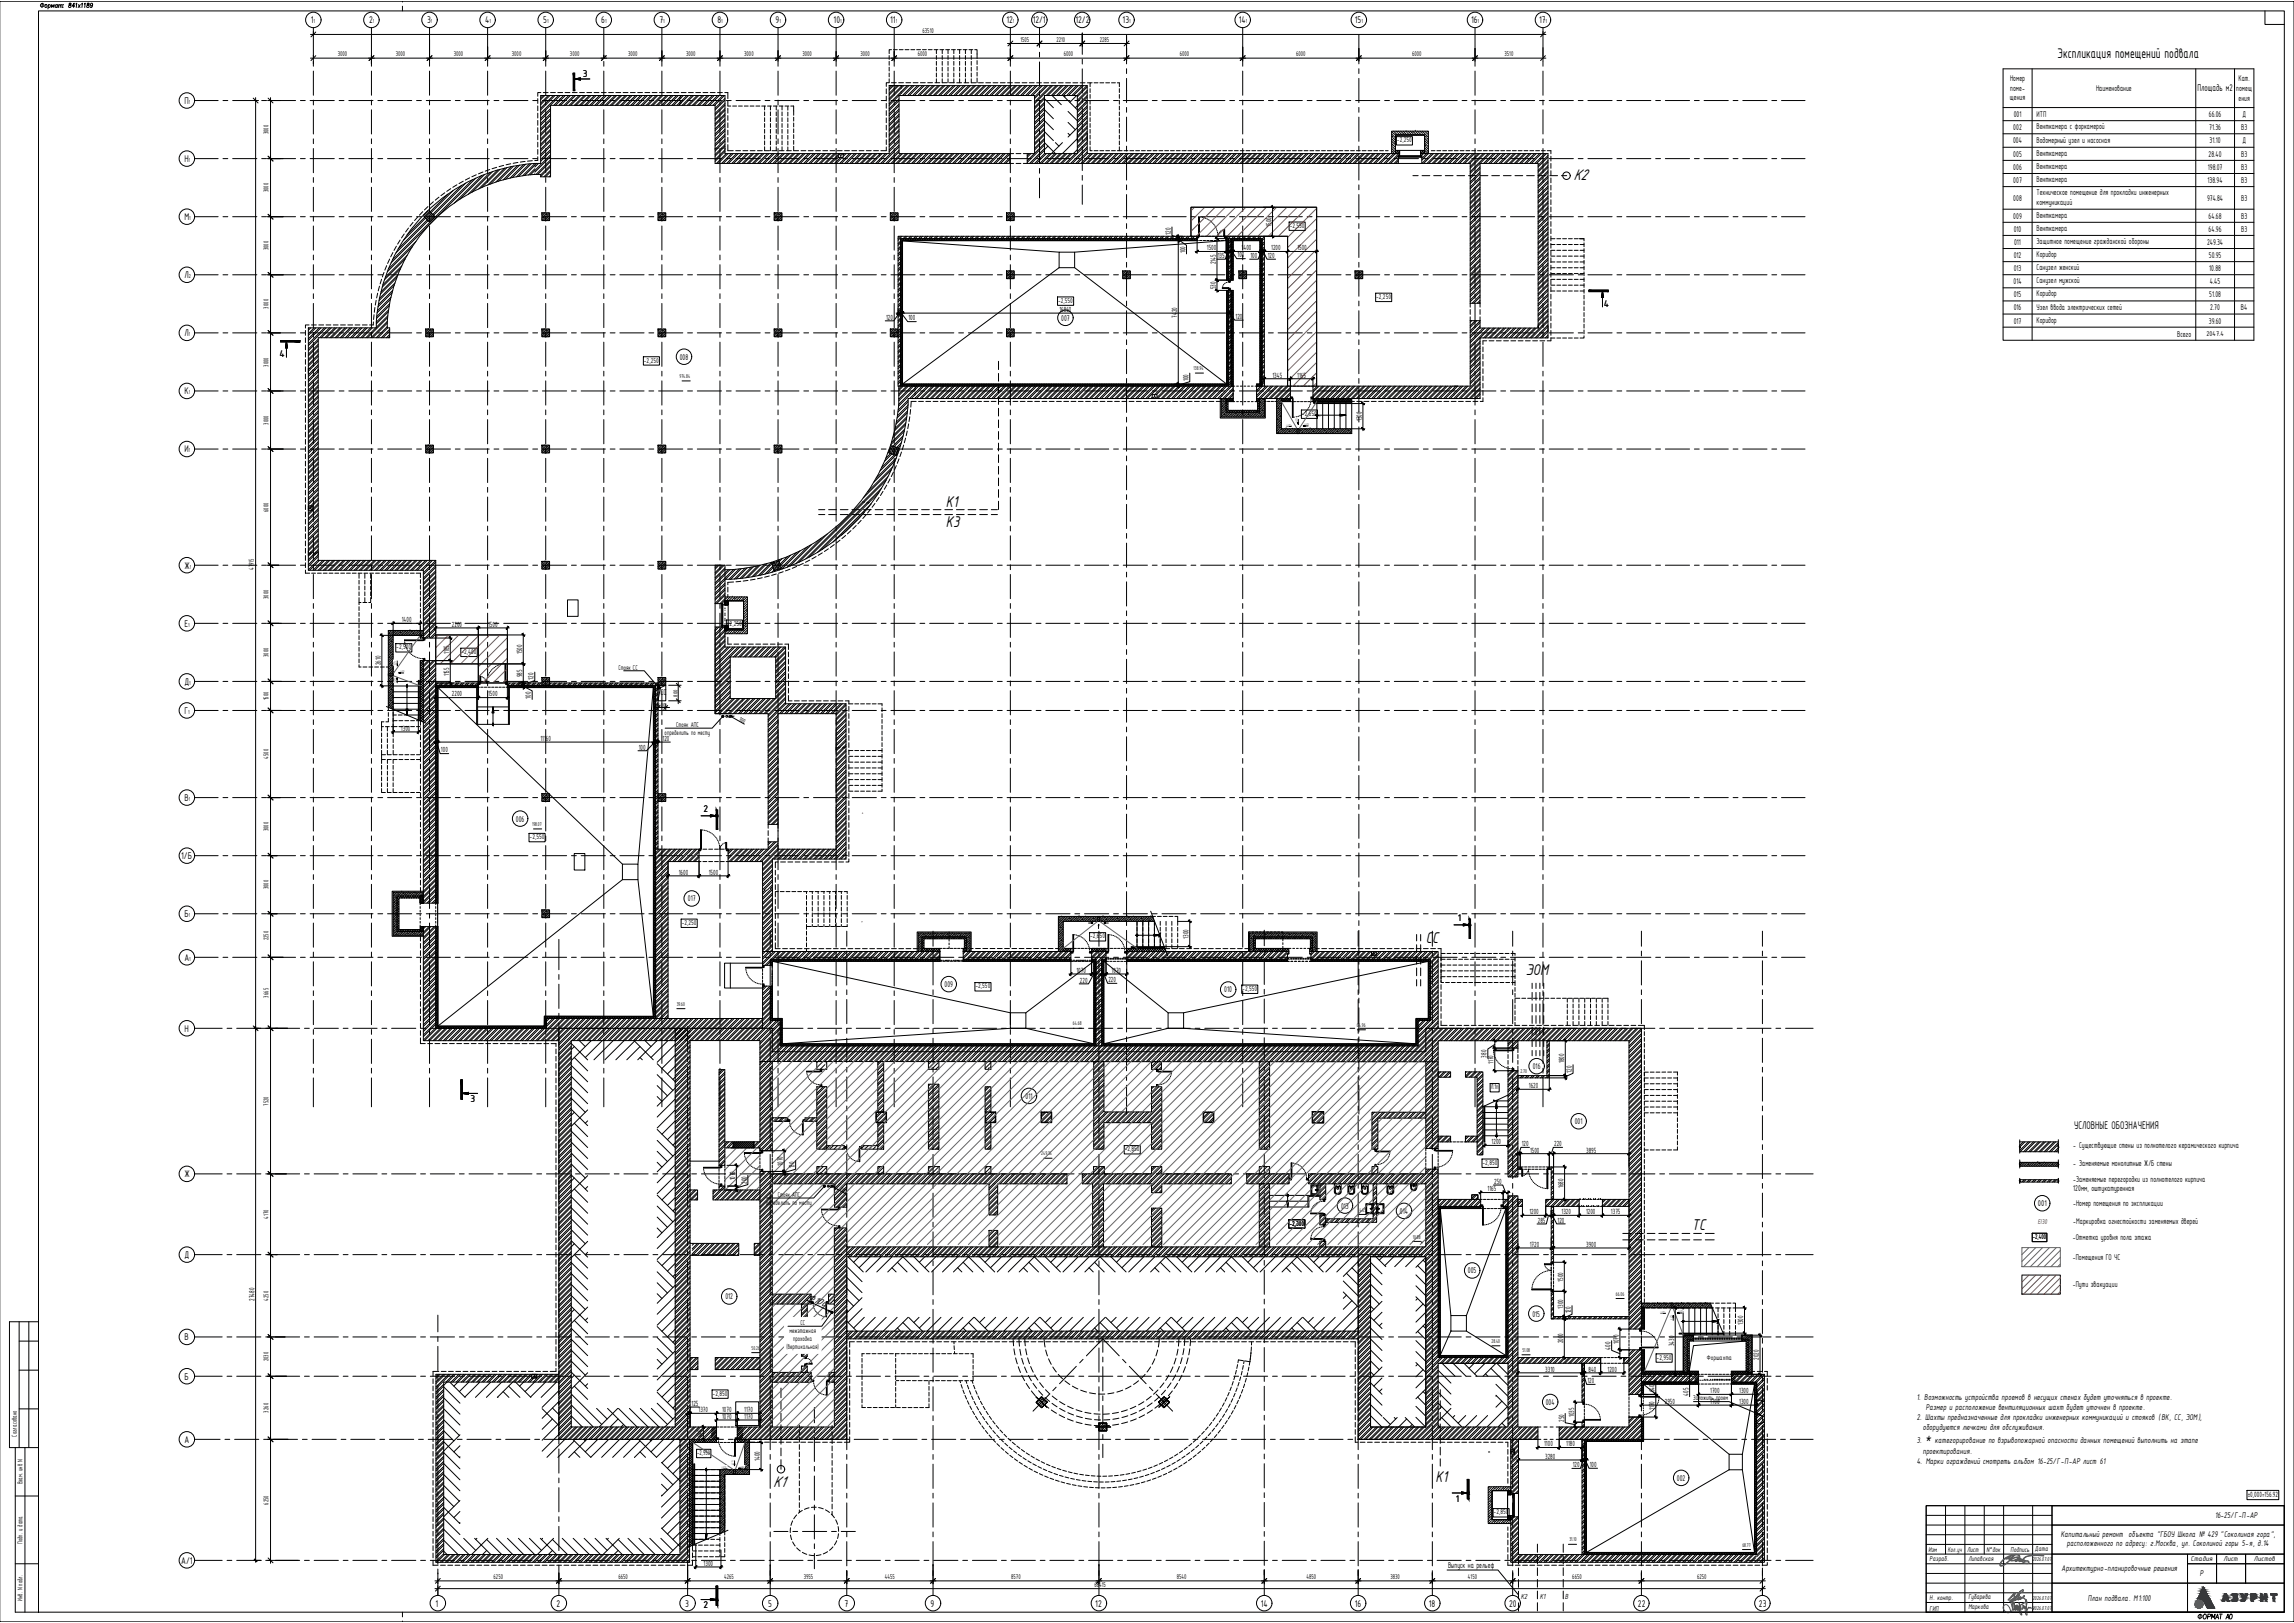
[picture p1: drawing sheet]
<svg xmlns="http://www.w3.org/2000/svg" width="1189mm" height="841mm" viewBox="0 0 1189 841" stroke-linecap="round" stroke-linejoin="round" font-family="sans-serif">
<defs><g id="words">
<g font-size="8.7">
<text x="815" y="93">К2</text>
<text x="490" y="263">К1</text>
<text x="490" y="273">К3</text>
<text x="739" y="489">CC</text>
<text x="791" y="505">ЭОМ</text>
<text x="877" y="638">ТС</text>
<text x="401" y="771">К1</text>
<text x="744" y="768">К1</text>
</g>
<text font-size="7.9" x="998" y="748">*</text>
<text font-size="7.8" x="1066" y="30">Экспликация помещений подвала</text>
<text font-size="6.2" x="1075" y="585">УСЛОВНЫЕ ОБОЗНАЧЕНИЯ</text>
<g font-size="5.4">
<text x="161" y="12">1</text>
<text x="191" y="12">2</text>
<text x="221" y="12">3</text>
<text x="251" y="12">4</text>
<text x="282" y="12">5</text>
<text x="312" y="12">6</text>
<text x="342" y="12">7</text>
<text x="372" y="12">8</text>
<text x="402" y="12">9</text>
<text x="432" y="12">10</text>
<text x="461" y="12">11</text>
<text x="522" y="12">12</text>
<text x="535" y="12">12/1</text>
<text x="557" y="12">12/2</text>
<text x="582" y="12">13</text>
<text x="642" y="12">14</text>
<text x="702" y="12">15</text>
<text x="762" y="12">16</text>
<text x="798" y="12">17</text>
<text x="302" y="40">3</text>
<text x="1139" y="47">Площадь м2</text>
<text x="96" y="54">П</text>
<text x="96" y="84">Н</text>
<text x="96" y="114">М</text>
<text x="96" y="144">Л</text>
<text x="831" y="159">4</text>
<text x="96" y="174">Л</text>
<text x="145" y="185">4</text>
<text x="96" y="204">К</text>
<text x="96" y="234">И</text>
<text x="96" y="295">Ж</text>
<text x="96" y="325">Е</text>
<text x="96" y="355">Д</text>
<text x="96" y="370">Г</text>
<text x="96" y="415">В</text>
<text x="365" y="421">2</text>
<text x="94" y="445">1/Б</text>
<text x="96" y="475">Б</text>
<text x="755" y="477">1</text>
<text x="96" y="498">А</text>
<text x="96" y="535">Н</text>
<text x="244" y="571">3</text>
<text x="96" y="610">Ж</text>
<text x="96" y="652">Д</text>
<text x="418" y="673" transform="rotate(26 418 673)">∅100</text>
<text x="96" y="695">В</text>
<text x="96" y="715">Б</text>
<text x="96" y="748">А</text>
<text x="755" y="778">1</text>
<text x="94" y="810">А/1</text>
<text x="226" y="832">1</text>
<text x="288" y="832">2</text>
<text x="355" y="832">3</text>
<text x="365" y="833">2</text>
<text x="398" y="832">5</text>
<text x="438" y="832">7</text>
<text x="482" y="832">9</text>
<text x="568" y="832">12</text>
<text x="653" y="832">14</text>
<text x="702" y="832">16</text>
<text x="741" y="832">18</text>
<text x="782" y="832">20</text>
<text x="849" y="832">22</text>
<text x="912" y="832">23</text>
</g>
<g font-size="4.7">
<text x="1042" y="42">Номер</text>
<text x="1042" y="47">поме-</text>
<text x="1086" y="47">Наименование</text>
<text x="1159" y="47">помещ</text>
<text x="1160" y="42">Кат.</text>
<text x="1042" y="52">щения</text>
<text x="1160" y="52">ения</text>
<text x="1044" y="61">001</text>
<text x="1055" y="61">ИТП</text>
<text x="1145" y="61">66.06</text>
<text x="1162" y="60">Д</text>
<text x="1043" y="67">002</text>
<text x="1055" y="67">Венткамера с форкамерой</text>
<text x="1145" y="67">71.36</text>
<text x="1161" y="67">В3</text>
<text x="1043" y="74">004</text>
<text x="1055" y="74">Водомерный узел и насосная</text>
<text x="1145" y="74">31.10</text>
<text x="1162" y="74">Д</text>
<text x="1043" y="81">005</text>
<text x="1055" y="81">Венткамера</text>
<text x="1145" y="81">28.40</text>
<text x="1161" y="81">В3</text>
<text x="1043" y="88">006</text>
<text x="1055" y="88">Венткамера</text>
<text x="1144" y="88">198.07</text>
<text x="1161" y="88">В3</text>
<text x="1043" y="95">007</text>
<text x="1055" y="94">Венткамера</text>
<text x="1144" y="95">138.94</text>
<text x="1161" y="95">В3</text>
<text x="1055" y="101">Техническое помещение для прокладки инженерных</text>
<text x="1043" y="104">008</text>
<text x="1055" y="106">коммуникаций</text>
<text x="1144" y="104">974.84</text>
<text x="1161" y="104">В3</text>
<text x="1043" y="113">009</text>
<text x="1055" y="113">Венткамера</text>
<text x="1145" y="113">64.68</text>
<text x="1161" y="113">В3</text>
<text x="1055" y="120">Венткамера</text>
<text x="1044" y="120">010</text>
<text x="1145" y="120">64.96</text>
<text x="1161" y="120">В3</text>
<text x="1044" y="127">011</text>
<text x="1055" y="126">Защитное помещение гражданской обороны</text>
<text x="1144" y="127">249.34</text>
<text x="1044" y="134">012</text>
<text x="1055" y="133">Коридор</text>
<text x="1145" y="134">50.95</text>
<text x="1044" y="140">013</text>
<text x="1055" y="140">Санузел женский</text>
<text x="1145" y="140">10.88</text>
<text x="1044" y="147">014</text>
<text x="1055" y="147">Санузел мужской</text>
<text x="1145" y="147">4.45</text>
<text x="1044" y="154">015</text>
<text x="1055" y="154">Коридор</text>
<text x="1145" y="154">51.08</text>
<text x="1044" y="161">016</text>
<text x="1055" y="160">Узел ввода электрических сетей</text>
<text x="1145" y="161">2.70</text>
<text x="1161" y="161">В4</text>
<text x="550" y="166">007</text>
<text x="1044" y="168">017</text>
<text x="1055" y="167">Коридор</text>
<text x="1145" y="168">39.60</text>
<text x="1128" y="174">Всего</text>
<text x="352" y="186">008</text>
<text x="342" y="360">CC</text>
<text x="267" y="426">006</text>
<text x="356" y="467">017</text>
<text x="489" y="511">009</text>
<text x="635" y="514">010</text>
<text x="794" y="554">016</text>
<text x="531" y="569">011</text>
<text x="816" y="583">001</text>
<text x="1074" y="595">- Существующие стены из полнотелого керамического кирпича</text>
<text x="1074" y="604">- Заменяемые монолитные Ж/Б стены</text>
<text x="1074" y="612">-Заменяемые перегородки из полнотелого кирпича</text>
<text x="1074" y="617">120мм, оштукатуренная</text>
<text x="695" y="626">013</text>
<text x="726" y="629">014</text>
<text x="1056" y="625">001</text>
<text x="1074" y="625">-Номер помещения по экспликации</text>
<text x="1074" y="634">-Маркировка огнестойкости заменяемых дверей</text>
<text x="1074" y="643">-Отметка уровня пола этажа</text>
<text x="1074" y="653">-Помещения ГО ЧС</text>
<text x="761" y="660">005</text>
<text x="1074" y="667">-Пути эвакуации</text>
<text x="376" y="673">012</text>
<text x="794" y="682">015</text>
<text x="993" y="726">1. Возможность устройства проемов в несущих стенах будет уточняться в проекте.</text>
<text x="801" y="728">004</text>
<text x="998" y="731">Размер и расположение вентиляционных шахт будет уточнен в проекте.</text>
<text x="993" y="736">2. Шахты предназначенные для прокладки инженерных коммуникаций и стояков (ВК, СС, ЭОМ),</text>
<text x="996" y="741">оборудуются лючками для обслуживания.</text>
<text x="993" y="748">3.</text>
<text x="1003" y="748">категорирование по взрывопожарной опасности данных помещений выполнить на этапе</text>
<text x="996" y="754">проектирования.</text>
<text x="993" y="759">4. Марки ограждений смотреть альбом 16-25/Г-П-АР лист 61</text>
<text x="869" y="767">002</text>
<text x="1148" y="787">16-25/Г-П-АР</text>
<text x="1068" y="796">Капитальный ремонт объекта &quot;ГБОУ Школа № 429 &quot;Соколиная гора&quot;,</text>
<text x="1071" y="801">расположенного по адресу: г.Москва, ул. Соколиной горы 5-я, д.14</text>
<text x="750" y="813">Выпуск на рельеф</text>
<text x="1068" y="814">Архитектурно-планировочные решения</text>
<text x="1140" y="817">Р</text>
<text x="1082" y="829">План подвала. М1:100</text>
</g>
<text font-size="4.3" x="1165" y="776">±0,000=156.92</text>
<g font-size="4.2">
<text x="659" y="117" transform="rotate(-90 659 117)">1500</text>
<text x="607" y="122" transform="rotate(-90 607 122)">120</text>
<text x="614" y="131" transform="rotate(-90 614 131)">100</text>
<text x="625" y="130">1500</text>
<text x="643" y="130">1400</text>
<text x="659" y="130">1200</text>
<text x="672" y="130">1500</text>
<text x="630" y="137" transform="rotate(-90 630 137)">2145</text>
<text x="631" y="134">135</text>
<text x="641" y="133">100</text>
<text x="648" y="134">100</text>
<text x="657" y="134">120</text>
<text x="630" y="150" transform="rotate(-90 630 150)">530</text>
<text x="549" y="162">16860</text>
<text x="459" y="166">120</text>
<text x="471" y="166">100</text>
<text x="610" y="165" transform="rotate(-90 610 165)">7420</text>
<text x="640" y="165">120</text>
<text x="616" y="197" transform="rotate(-90 616 197)">100</text>
<text x="659" y="196">1345</text>
<text x="672" y="196">1165</text>
<text x="706" y="218" transform="rotate(-90 706 218)">1300</text>
<text x="208" y="322">1400</text>
<text x="234" y="325">2200</text>
<text x="253" y="325">1500</text>
<text x="233" y="339" transform="rotate(-90 233 339)">1165</text>
<text x="271" y="339" transform="rotate(-90 271 339)">1500</text>
<text x="197" y="345" transform="rotate(-90 197 345)">2610</text>
<text x="233" y="350" transform="rotate(-90 233 350)">1155</text>
<text x="271" y="351" transform="rotate(-90 271 351)">985</text>
<text x="277" y="352" transform="rotate(-90 277 352)">120</text>
<text x="234" y="361">2200</text>
<text x="253" y="361">1500</text>
<text x="275" y="362" transform="rotate(-90 275 362)">100</text>
<text x="208" y="379">1300</text>
<text x="280" y="384">11160</text>
<text x="343" y="384">120</text>
<text x="229" y="390">100</text>
<text x="331" y="388">100</text>
<text x="352" y="453">1600</text>
<text x="367" y="453">1500</text>
<text x="616" y="486" transform="rotate(-90 616 486)">1300</text>
<text x="558" y="504">1070</text>
<text x="560" y="509">220</text>
<text x="574" y="509">220</text>
<text x="576" y="504">1070</text>
<text x="770" y="548" transform="rotate(-90 770 548)">380</text>
<text x="774" y="551" transform="rotate(-90 774 551)">1170</text>
<text x="811" y="551" transform="rotate(-90 811 551)">1800</text>
<text x="815" y="556" transform="rotate(-90 815 556)">120</text>
<text x="792" y="564">1620</text>
<text x="773" y="593">1200</text>
<text x="789" y="594">120</text>
<text x="805" y="594">220</text>
<text x="793" y="597">1500</text>
<text x="822" y="597">3895</text>
<text x="406" y="604" transform="rotate(-90 406 604)">1070</text>
<text x="412" y="605" transform="rotate(-90 412 605)">130</text>
<text x="381" y="612" transform="rotate(-90 381 612)">1070</text>
<text x="387" y="613" transform="rotate(-90 387 613)">200</text>
<text x="771" y="617">1165</text>
<text x="774" y="613">250</text>
<text x="810" y="616" transform="rotate(-90 810 616)">1680</text>
<text x="793" y="629">1200</text>
<text x="809" y="629">1320</text>
<text x="822" y="629">1200</text>
<text x="835" y="629">1375</text>
<text x="797" y="634">285</text>
<text x="807" y="634">120</text>
<text x="793" y="646">1720</text>
<text x="822" y="646">3900</text>
<text x="810" y="664" transform="rotate(-90 810 664)">1500</text>
<text x="132" y="674" transform="rotate(-90 132 674)">27480</text>
<text x="810" y="678" transform="rotate(-90 810 678)">1300</text>
<text x="814" y="681" transform="rotate(-90 814 681)">120</text>
<text x="903" y="687" transform="rotate(-90 903 687)">1300</text>
<text x="810" y="696" transform="rotate(-90 810 696)">2000</text>
<text x="835" y="699" transform="rotate(-90 835 699)">400</text>
<text x="839" y="697" transform="rotate(-90 839 697)">1070</text>
<text x="868" y="698" transform="rotate(-90 868 698)">3430</text>
<text x="912" y="705" transform="rotate(-90 912 705)">2020</text>
<text x="801" y="711">3310</text>
<text x="823" y="711">840</text>
<text x="833" y="711">1200</text>
<text x="823" y="717">120</text>
<text x="858" y="721" transform="rotate(-90 858 721)">640</text>
<text x="875" y="723" transform="rotate(-90 875 723)">405</text>
<text x="886" y="722">1700</text>
<text x="901" y="722">1300</text>
<text x="358" y="729">125</text>
<text x="362" y="732">1370</text>
<text x="374" y="732">1070</text>
<text x="386" y="732">1170</text>
<text x="858" y="731" transform="rotate(-90 858 731)">1170</text>
<text x="863" y="728">2950</text>
<text x="886" y="728">1700</text>
<text x="901" y="728">1300</text>
<text x="374" y="735">1070</text>
<text x="386" y="735">1170</text>
<text x="811" y="737" transform="rotate(-90 811 737)">250</text>
<text x="816" y="734" transform="rotate(-90 816 734)">1035</text>
<text x="364" y="745" transform="rotate(-90 364 745)">640</text>
<text x="800" y="749">1100</text>
<text x="812" y="749">1180</text>
<text x="801" y="756">3280</text>
<text x="394" y="757" transform="rotate(-90 394 757)">1400</text>
<text x="815" y="760">120</text>
<text x="824" y="760">100</text>
<text x="365" y="811">1300</text>
</g>
<g font-size="4.1">
<text x="788" y="829">К2</text>
<text x="798" y="829">К1</text>
<text x="811" y="829">В</text>
</g>
<g font-size="3.9">
<text x="478" y="17">63510</text>
<text x="529" y="22">1505</text>
<text x="548" y="22">2210</text>
<text x="570" y="22">2285</text>
<text x="175" y="29">3000</text>
<text x="205" y="29">3000</text>
<text x="235" y="29">3000</text>
<text x="265" y="29">3000</text>
<text x="295" y="29">3000</text>
<text x="326" y="29">3000</text>
<text x="356" y="29">3000</text>
<text x="386" y="29">3000</text>
<text x="416" y="29">3000</text>
<text x="446" y="29">3000</text>
<text x="476" y="29">6000</text>
<text x="551" y="29">6000</text>
<text x="611" y="29">6000</text>
<text x="672" y="29">6000</text>
<text x="732" y="29">6000</text>
<text x="780" y="29">3510</text>
<text x="139" y="70" transform="rotate(-90 139 70)">3000</text>
<text x="724" y="74">-2,250</text>
<text x="139" y="100" transform="rotate(-90 139 100)">3000</text>
<text x="668" y="118">-2,550</text>
<text x="139" y="130" transform="rotate(-90 139 130)">3000</text>
<text x="713" y="155">-2,250</text>
<text x="139" y="160" transform="rotate(-90 139 160)">3000</text>
<text x="548" y="157">-2,550</text>
<text x="1143" y="174">2047.4</text>
<text x="139" y="190" transform="rotate(-90 139 190)">3000</text>
<text x="334" y="188">-2,250</text>
<text x="675" y="215">-2,650</text>
<text x="139" y="220" transform="rotate(-90 139 220)">3000</text>
<text x="139" y="265" transform="rotate(-90 139 265)">6000</text>
<text x="131" y="295" transform="rotate(-90 131 295)">47915</text>
<text x="139" y="310" transform="rotate(-90 139 310)">3000</text>
<text x="377" y="324">-2,250</text>
<text x="139" y="341" transform="rotate(-90 139 341)">3000</text>
<text x="205" y="337">-2,500</text>
<text x="239" y="339">-2,400</text>
<text x="320" y="347">Стояк СС</text>
<text x="139" y="363" transform="rotate(-90 139 363)">1500</text>
<text x="350" y="377">Стояк АПС</text>
<text x="344" y="381">определить по месту</text>
<text x="139" y="393" transform="rotate(-90 139 393)">4500</text>
<text x="139" y="431" transform="rotate(-90 139 431)">3000</text>
<text x="274" y="435">-2,550</text>
<text x="139" y="461" transform="rotate(-90 139 461)">3000</text>
<text x="353" y="479">-2,250</text>
<text x="139" y="487" transform="rotate(-90 139 487)">2250</text>
<text x="565" y="486">-2,650</text>
<text x="506" y="512">-2,550</text>
<text x="644" y="513">-2,550</text>
<text x="139" y="517" transform="rotate(-90 139 517)">3665</text>
<text x="773" y="564">Л.1п</text>
<text x="139" y="573" transform="rotate(-90 139 573)">7520</text>
<text x="583" y="597">-2,850</text>
<text x="768" y="604">-2,850</text>
<text x="403" y="620">Стояк АПС</text>
<text x="397" y="624">определить по месту</text>
<text x="139" y="632" transform="rotate(-90 139 632)">4170</text>
<text x="668" y="635">-2,300</text>
<text x="1054" y="642">-2,400</text>
<text x="139" y="674" transform="rotate(-90 139 674)">4250</text>
<text x="415" y="686">СС</text>
<text x="409" y="691">межэтажная</text>
<text x="411" y="695">проходка</text>
<text x="408" y="699">(вертикальная)</text>
<text x="139" y="705" transform="rotate(-90 139 705)">2030</text>
<text x="859" y="705">-2,950</text>
<text x="885" y="705">Форшахта</text>
<text x="369" y="723">-2,850</text>
<text x="877" y="726">Заложить проем</text>
<text x="139" y="732" transform="rotate(-90 139 732)">3260</text>
<text x="9" y="744" transform="rotate(-90 9 744)">Согласовано</text>
<text x="361" y="754">-2,950</text>
<text x="12" y="769" transform="rotate(-90 12 769)">Взам. инв N</text>
<text x="139" y="780" transform="rotate(-90 139 780)">6250</text>
<text x="774" y="785">-2,850</text>
<text x="12" y="800" transform="rotate(-90 12 800)">Подп. и дата</text>
<text x="1055" y="804">Дата</text>
<text x="999" y="804">Изм</text>
<text x="1000" y="809">Разраб.</text>
<text x="1009" y="804">Кол.уч</text>
<text x="1019" y="804">Лист</text>
<text x="1020" y="809">Липавская</text>
<text x="1029" y="804">N°док</text>
<text x="1042" y="804">Подпись</text>
<text x="1135" y="809">Стадия</text>
<text x="1152" y="809">Лист</text>
<text x="1168" y="809">Листов</text>
<text x="256" y="818">6250</text>
<text x="321" y="818">6650</text>
<text x="375" y="818">4265</text>
<text x="417" y="818">3955</text>
<text x="459" y="818">4455</text>
<text x="524" y="818">8570</text>
<text x="610" y="818">8540</text>
<text x="677" y="818">4850</text>
<text x="721" y="818">3830</text>
<text x="761" y="818">4150</text>
<text x="815" y="818">6650</text>
<text x="880" y="818">6250</text>
<text x="567" y="822">68415</text>
<text x="12" y="830" transform="rotate(-90 12 830)">Инв. N подл.</text>
<text x="1000" y="829">Н. контр.</text>
<text x="1020" y="834">Маркова</text>
<text x="1020" y="829">Губарева</text>
<text x="1000" y="835">ГИП</text>
</g>
<text font-size="3.9" fill="#db0000" x="1056" y="634">EI30</text>
<g font-size="3.1">
<text x="163" y="12">1</text>
<text x="193" y="12">1</text>
<text x="223" y="12">1</text>
<text x="254" y="12">1</text>
<text x="283" y="12">1</text>
<text x="314" y="12">1</text>
<text x="344" y="12">1</text>
<text x="374" y="12">1</text>
<text x="404" y="12">1</text>
<text x="435" y="12">1</text>
<text x="464" y="12">1</text>
<text x="525" y="12">1</text>
<text x="585" y="12">1</text>
<text x="646" y="12">1</text>
<text x="706" y="12">1</text>
<text x="766" y="12">1</text>
<text x="801" y="12">1</text>
<text x="98" y="54">1</text>
<text x="98" y="84">1</text>
<text x="98" y="114">1</text>
<text x="98" y="144">2</text>
<text x="98" y="174">1</text>
<text x="619" y="192">138.94</text>
<text x="352" y="196">974.84</text>
<text x="98" y="204">1</text>
<text x="98" y="234">1</text>
<text x="98" y="295">1</text>
<text x="98" y="325">1</text>
<text x="98" y="355">1</text>
<text x="98" y="370">1</text>
<text x="98" y="415">1</text>
<text x="276" y="428">198.07</text>
<text x="98" y="475">1</text>
<text x="98" y="498">1</text>
<text x="351" y="521">39.60</text>
<text x="556" y="531">64.68</text>
<text x="703" y="532">64.96</text>
<text x="788" y="556">2.70</text>
<text x="540" y="599">249.34</text>
<text x="704" y="628">4.45</text>
<text x="732" y="642">10.88</text>
<text x="837" y="671">66.06</text>
<text x="773" y="696">28.40</text>
<text x="389" y="699">50.26</text>
<text x="789" y="701">51.08</text>
<text x="813" y="799">31.10</text>
<text x="903" y="801">68.77</text>
<text x="1053" y="809">2026.07.07</text>
<text x="1053" y="829">2026.07.07</text>
<text x="1053" y="834">2026.07.07</text>
</g>
<g font-size="2.8">
<text x="351" y="361" transform="rotate(-90 351 361)">800</text>
<text x="341" y="366">400</text>
<text x="383" y="373" transform="rotate(30 383 373)">100</text>
<text x="435" y="617" transform="rotate(30 435 617)">100</text>
</g>
<g font-size="1.6" fill="#465c7c">
<text x="667" y="221">i=2%</text>
<text x="672" y="219" transform="rotate(-90 672 219)">i=2%</text>
<text x="676" y="220">i=2%</text>
<text x="205" y="345" transform="rotate(-90 205 345)">i=2%</text>
<text x="205" y="354" transform="rotate(-90 205 354)">i=2%</text>
<text x="207" y="348">i=2%</text>
<text x="861" y="680">i=2%</text>
<text x="870" y="680">i=2%</text>
<text x="867" y="684" transform="rotate(-90 867 684)">i=2%</text>
<text x="374" y="761">i=2%</text>
<text x="380" y="759" transform="rotate(-90 380 759)">i=2%</text>
<text x="383" y="760">i=2%</text>
</g>
</g></defs>
<g fill="none" stroke="#000" stroke-width=".52">
<path d="M162 14v15M193 14v15M223 14v15M253 14v15M283 14v15M313 14v15M343 14v15M373 14v15M403 14v15M433 14v15M463 14v15M524 14v15"/>
<path d="M539 14v11M561 18v10M584 18v15M644 14v15M704 18v15M764 14v15M800 14v15M162 32v2M162 37v12M193 32v2M193 37v12M223 32v2"/>
<path d="M223 37v12M253 32v2M253 37v12M283 32v2M283 37v12M313 32v2M313 37v12M343 32v2M343 37v12M373 32v2M373 37v12M403 32v2"/>
<path d="M403 37v12M433 32v2M433 37v12M463 32v2M463 37v12M524 32v2M524 37v12M539 27v3M539 32v13M561 31v2M561 36v12M584 36v2"/>
<path d="M644 32v2M644 37v12M704 36v2M764 32v2M764 37v12M800 32v2M800 37v12M101 52h12M116 52h2M121 52h12M136 52h2M141 52h12"/>
<path d="M156 52h2M161 52h12M162 52v2M162 57v12M176 52h2M181 52h12M193 52v2M193 57v12M196 52h2M201 52h12M216 52h2M221 52h12"/>
<path d="M223 52v2M223 57v12M236 52h2M241 52h13M253 52v2M253 57v12M256 52h3M261 52h13M276 52h3M281 52h13M283 52v2M283 57v12"/>
<path d="M296 52h3M301 52h13M313 52v2M313 57v12M316 52h3M321 52h13M336 52h3M341 52h13M343 52v2M343 57v12M356 52h3M361 52h13"/>
<path d="M373 52v2M373 57v12M376 52h3M381 52h13M397 52h2M402 52h12M403 52v2M403 57v12M417 52h2M422 52h12M433 52v2M433 57v12"/>
<path d="M437 52h2M442 52h12M457 52h2M462 52h12M463 52v2M463 57v12M477 52h2M482 52h12M497 52h2M502 52h12M517 52h2M522 52h12"/>
<path d="M524 52v2M524 57v12M537 52h2M539 47v3M539 52v13M542 52h13M557 52h3M561 51v2M561 56v12M562 52h13M577 52h3M582 52h13"/>
<path d="M584 41v12M584 56v2M597 52h3M602 52h13M617 52h3M622 52h13M637 52h3M642 52h13M644 52v2M644 57v12M657 52h3M662 52h13"/>
<path d="M677 52h3M682 52h13M698 52h2M703 52h12M704 41v12M704 56v2M718 52h2M723 52h12M738 52h2M743 52h12M758 52h2M763 52h12"/>
<path d="M764 52v2M764 57v12M778 52h2M783 52h12M798 52h2M800 52v2M800 57v12M803 52h12M818 52h2M823 52h12M838 52h2M843 52h13"/>
<path d="M858 52h3M863 52h13M878 52h3M883 52h13M898 52h3M903 52h13M918 52h3M923 52h12M162 72v2M162 77v12M193 72v2M193 77v12"/>
<path d="M223 72v2M223 77v12M253 72v2M253 77v12M283 72v2M283 77v12M313 72v2M313 77v12M343 72v2M343 77v12M373 72v2M373 77v12"/>
<path d="M403 72v2M403 77v12M433 72v2M433 77v12M463 72v2M463 77v12M524 72v2M524 77v12M539 67v3M539 72v13M561 71v2M561 76v12"/>
<path d="M584 61v12M584 76v2M644 72v2M644 77v12M704 61v12M704 76v2M764 72v2M764 77v12M800 72v2M800 77v12M101 82h12M116 82h2"/>
<path d="M121 82h12M136 82h2M141 82h12M156 82h2M161 82h12M162 92v3M162 97v13M176 82h2M181 82h12M193 92v3M193 97v13M196 82h2"/>
<path d="M201 82h12M216 82h2M221 82h12M223 92v3M223 97v13M236 82h2M241 82h13M253 92v3M253 97v13M256 82h3M261 82h13M276 82h3"/>
<path d="M281 82h13M283 92v3M283 97v13M296 82h3M301 82h13M313 92v3M313 97v13M316 82h3M321 82h13M336 82h3M341 82h13M343 92v3"/>
<path d="M343 97v13M356 82h3M361 82h13M373 92v3M373 97v13M376 82h3M381 82h13M397 82h2M402 82h12M403 92v3M403 97v13M417 82h2"/>
<path d="M422 82h12M433 92v3M433 97v13M437 82h2M442 82h12M457 82h2M462 82h12M463 92v3M463 97v13M477 82h2M482 82h12M497 82h2"/>
<path d="M502 82h12M517 82h2M522 82h12M524 92v3M524 97v13M537 82h2M539 87v3M539 92v11M542 82h13M557 82h3M561 91v2M561 96v10"/>
<path d="M562 82h13M577 82h3M582 82h13M584 81v12M584 96v2M597 82h3M602 82h13M617 82h3M622 82h13M637 82h3M642 82h13M644 92v3"/>
<path d="M644 97v13M657 82h3M662 82h13M677 82h3M682 82h13M698 82h2M703 82h12M704 81v12M704 96v2M718 82h2M723 82h12M738 82h2"/>
<path d="M743 82h12M758 82h2M763 82h12M764 92v3M764 97v13M778 82h2M783 82h12M798 82h2M800 92v3M800 97v13M803 82h12M818 82h2"/>
<path d="M823 82h12M838 82h2M843 82h13M858 82h3M863 82h13M878 82h3M883 82h13M898 82h3M903 82h13M918 82h3M923 82h12M101 112h12"/>
<path d="M116 112h2M121 112h12M136 112h2M141 112h12M156 112h2M161 112h12M162 112v3M162 117v13M176 112h2M181 112h12M193 112v3M193 117v13"/>
<path d="M196 112h2M201 112h12M216 112h2M221 112h12M223 112v3M223 117v13M236 112h2M241 112h13M253 112v3M253 117v13M256 112h3M261 112h13"/>
<path d="M276 112h3M281 112h13M283 112v3M283 117v13M296 112h3M301 112h13M313 112v3M313 117v13M316 112h3M321 112h13M336 112h3M341 112h13"/>
<path d="M343 112v3M343 117v13M356 112h3M361 112h13M373 112v3M373 117v13M376 112h3M381 112h13M397 112h2M402 112h12M403 112v3M403 117v13"/>
<path d="M417 112h2M422 112h12M433 112v3M433 117v13M437 112h2M442 112h12M457 112h2M462 112h12M463 112v3M463 117v13M477 112h2M482 112h12"/>
<path d="M497 112h2M502 112h12M517 112h2M522 112h12M524 112v3M524 117v13M537 112h2M542 112h13M557 112h3M562 112h13M577 112h3M582 112h13"/>
<path d="M584 101v12M584 116v2M597 112h3M602 112h13M617 112h3M622 112h13M637 112h3M642 112h13M644 112v3M644 117v13M657 112h3M662 112h13"/>
<path d="M677 112h3M682 112h13M698 112h2M703 112h12M704 101v12M704 116v2M718 112h2M723 112h12M738 112h2M743 112h12M758 112h2M763 112h12"/>
<path d="M764 112v3M764 117v13M778 112h2M783 112h12M798 112h2M800 112v3M800 117v13M803 112h12M818 112h2M823 112h12M838 112h2M843 112h13"/>
<path d="M858 112h3M863 112h13M878 112h3M883 112h13M898 112h3M903 112h13M918 112h3M923 112h12M162 132v3M162 137v13M193 132v3M193 137v13"/>
<path d="M223 132v3M223 137v13M253 132v3M253 137v13M283 132v3M283 137v13M313 132v3M313 137v13M343 132v3M343 137v13M373 132v3M373 137v13"/>
<path d="M403 132v3M403 137v13M433 132v3M433 137v13M463 132v3M463 137v13M524 132v3M524 137v13M584 121v12M584 136v2M644 132v3M644 137v13"/>
<path d="M704 121v12M704 136v2M764 132v3M764 137v13M800 132v3M800 137v13M101 142h12M116 142h2M121 142h12M136 142h2M141 142h12M156 142h2"/>
<path d="M161 142h12M162 152v3M162 157v13M176 142h2M181 142h12M193 152v3M193 157v13M196 142h2M201 142h12M216 142h2M221 142h12M223 152v3"/>
<path d="M223 157v13M236 142h2M241 142h13M253 152v3M253 157v13M256 142h3M261 142h13M276 142h3M281 142h13M283 152v3M283 157v13M296 142h3"/>
<path d="M301 142h13M313 152v3M313 157v13M316 142h3M321 142h13M336 142h3M341 142h13M343 152v3M343 157v13M356 142h3M361 142h13M373 152v3"/>
<path d="M373 157v13M376 142h3M381 142h13M397 142h2M402 142h12M403 152v3M403 157v13M417 142h2M422 142h12M433 152v3M433 157v13M437 142h2"/>
<path d="M442 142h12M457 142h2M462 142h12M463 152v3M463 157v13M477 142h2M482 142h12M497 142h2M502 142h12M517 142h2M522 142h12M524 152v3"/>
<path d="M524 157v13M537 142h2M542 142h13M557 142h3M562 142h13M577 142h3M582 142h13M584 141v13M584 156v3M597 142h3M602 142h13M617 142h3"/>
<path d="M622 142h13M637 142h3M642 142h13M644 152v3M644 157v13M657 142h3M662 142h13M677 142h3M682 142h13M698 142h2M703 142h12M704 141v13"/>
<path d="M704 156v3M718 142h2M723 142h12M738 142h2M743 142h12M758 142h2M763 142h12M764 152v3M764 157v13M778 142h2M783 142h12M798 142h2"/>
<path d="M800 152v3M800 157v13M803 142h12M818 142h2M823 142h12M838 142h2M843 142h13M858 142h3M863 142h13M878 142h3M883 142h13M898 142h3"/>
<path d="M903 142h13M918 142h3M923 142h12M101 172h12M116 172h2M121 172h12M136 172h2M141 172h12M156 172h2M161 172h12M162 172v3M162 177v13"/>
<path d="M176 172h2M181 172h12M193 172v3M193 177v13M196 172h2M201 172h12M216 172h2M221 172h12M223 172v3M223 177v13M236 172h2M241 172h13"/>
<path d="M253 172v3M253 177v13M256 172h3M261 172h13M276 172h3M281 172h13M283 172v3M283 177v13M296 172h3M301 172h13M313 172v3M313 177v13"/>
<path d="M316 172h3M321 172h13M336 172h3M341 172h13M343 172v3M343 177v13M356 172h3M361 172h13M373 172v3M373 177v13M376 172h3M381 172h13"/>
<path d="M397 172h2M402 172h12M403 172v3M403 177v13M417 172h2M422 172h12M433 172v3M433 177v13M437 172h2M442 172h12M457 172h2M462 172h12"/>
<path d="M463 172v3M463 177v13M477 172h2M482 172h12M497 172h2M502 172h12M517 172h2M522 172h12M524 172v3M524 177v13M537 172h2M542 172h13"/>
<path d="M557 172h3M562 172h13M577 172h3M582 172h13M584 161v13M584 176v3M597 172h3M602 172h13M617 172h3M622 172h13M637 172h3M642 172h13"/>
<path d="M644 172v3M644 177v13M657 172h3M662 172h13M677 172h3M682 172h13M698 172h2M703 172h12M704 161v13M704 176v3M718 172h2M723 172h12"/>
<path d="M738 172h2M743 172h12M758 172h2M763 172h12M764 172v3M764 177v13M778 172h2M783 172h12M798 172h2M800 172v3M800 177v13M803 172h12"/>
<path d="M818 172h2M823 172h12M838 172h2M843 172h13M858 172h3M863 172h13M878 172h3M883 172h13M898 172h3M903 172h13M918 172h3M923 172h12"/>
<path d="M162 192v3M162 197v13M193 192v3M193 197v13M223 192v3M223 197v13M253 192v3M253 197v13M283 192v3M283 197v13M313 192v3M313 197v13"/>
<path d="M343 192v3M343 197v13M373 192v3M373 197v13M403 192v3M403 197v13M433 192v3M433 197v13M463 192v3M463 197v13M524 192v3M524 197v13"/>
<path d="M584 181v13M584 196v3M644 192v3M644 197v13M704 181v13M704 196v3M764 192v3M764 197v13M800 192v3M800 197v13M101 203h12M116 203h2"/>
<path d="M121 203h12M136 203h2M141 203h12M156 203h2M161 203h12M162 212v3M162 217v13M176 203h2M181 203h12M193 212v3M193 217v13M196 203h2"/>
<path d="M201 203h12M216 203h2M221 203h12M223 212v3M223 217v13M236 203h2M241 203h13M253 212v3M253 217v13M256 203h3M261 203h13M276 203h3"/>
<path d="M281 203h13M283 212v3M283 217v13M296 203h3M301 203h13M313 212v3M313 217v13M316 203h3M321 203h13M336 203h3M341 203h13M343 212v3"/>
<path d="M343 217v13M356 203h3M361 203h13M373 212v3M373 217v13M376 203h3M381 203h13M397 203h2M402 203h12M403 212v3M403 217v13M417 203h2"/>
<path d="M422 203h12M433 212v3M433 217v13M437 203h2M442 203h12M457 203h2M462 203h12M463 212v3M463 217v13M477 203h2M482 203h12M497 203h2"/>
<path d="M502 203h12M517 203h2M522 203h12M524 212v3M524 217v13M537 203h2M542 203h13M557 203h3M562 203h13M577 203h3M582 203h13M584 201v13"/>
<path d="M584 216v3M597 203h3M602 203h13M617 203h3M622 203h13M637 203h3M642 203h13M644 212v3M644 217v13M657 203h3M662 203h13M677 203h3"/>
<path d="M682 203h13M698 203h2M703 203h12M704 201v13M704 216v3M718 203h2M723 203h12M738 203h2M743 203h12M758 203h2M763 203h12M764 212v3"/>
<path d="M764 217v13M778 203h2M783 203h12M798 203h2M800 212v3M800 217v13M803 203h12M818 203h2M823 203h12M838 203h2M843 203h13M858 203h3"/>
<path d="M863 203h13M878 203h3M883 203h13M898 203h3M903 203h13M918 203h3M923 203h12M101 233h12M116 233h2M121 233h12M136 233h2M141 233h12"/>
<path d="M156 233h2M161 233h12M162 232v3M162 237v13M176 233h2M181 233h12M193 232v3M193 237v13M196 233h2M201 233h12M216 233h2M221 233h12"/>
<path d="M223 232v3M223 237v13M236 233h2M241 233h13M253 232v3M253 237v13M256 233h3M261 233h13M276 233h3M281 233h13M283 232v3M283 237v13"/>
<path d="M296 233h3M301 233h13M313 232v3M313 237v13M316 233h3M321 233h13M336 233h3M341 233h13M343 232v3M343 237v13M356 233h3M361 233h13"/>
<path d="M373 232v3M373 237v13M376 233h3M381 233h13M397 233h2M402 233h12M403 232v3M403 237v13M417 233h2M422 233h12M433 232v3M433 237v13"/>
<path d="M437 233h2M442 233h12M457 233h2M462 233h12M463 232v3M463 237v13M477 233h2M482 233h12M497 233h2M502 233h12M517 233h2M522 233h12"/>
<path d="M524 232v3M524 237v13M537 233h2M542 233h13M557 233h3M562 233h13M577 233h3M582 233h13M584 221v13M584 236v3M597 233h3M602 233h13"/>
<path d="M617 233h3M622 233h13M637 233h3M642 233h13M644 232v3M644 237v13M657 233h3M662 233h13M677 233h3M682 233h13M698 233h2M703 233h12"/>
<path d="M704 221v13M704 236v3M718 233h2M723 233h12M738 233h2M743 233h12M758 233h2M763 233h12M764 232v3M764 237v13M778 233h2M783 233h12"/>
<path d="M798 233h2M800 232v3M800 237v13M803 233h12M818 233h2M823 233h12M838 233h2M843 233h13M858 233h3M863 233h13M878 233h3M883 233h13"/>
<path d="M898 233h3M903 233h13M918 233h3M923 233h12M162 253v2M162 258v12M193 253v2M193 258v12M223 253v2M223 258v12M253 253v2M253 258v12"/>
<path d="M283 253v2M283 258v12M313 253v2M313 258v12M343 253v2M343 258v12M373 253v2M373 258v12M403 253v2M403 258v12M433 253v2M433 258v12"/>
<path d="M463 253v2M463 258v12M524 253v2M524 258v12M584 241v13M584 256v3M644 253v2M644 258v12M704 241v13M704 256v3M764 253v2M764 258v12"/>
<path d="M800 253v2M800 258v12M162 273v2M162 278v12M193 273v2M193 278v12M223 273v2M223 278v12M253 273v2M253 278v12M283 273v2M283 278v12"/>
<path d="M313 273v2M313 278v12M343 273v2M343 278v12M373 273v2M373 278v12M403 273v2M403 278v12M433 273v2M433 278v12M463 273v2M463 278v12"/>
<path d="M524 273v2M524 278v12M584 261v13M584 276v3M644 273v2M644 278v12M704 261v13M704 276v3M764 273v2M764 278v12M800 273v2M800 278v12"/>
<path d="M101 293h12M116 293h2M121 293h12M136 293h2M141 293h12M156 293h2M161 293h12M162 293v2M162 298v12M176 293h2M181 293h12M193 293v2"/>
<path d="M193 298v12M196 293h2M201 293h12M216 293h2M221 293h12M223 293v2M223 298v12M236 293h2M241 293h13M253 293v2M253 298v12M256 293h3"/>
<path d="M261 293h13M276 293h3M281 293h13M283 293v2M283 298v12M296 293h3M301 293h13M313 293v2M313 298v12M316 293h3M321 293h13M336 293h3"/>
<path d="M341 293h13M343 293v2M343 298v12M356 293h3M361 293h13M373 293v2M373 298v12M376 293h3M381 293h13M397 293h2M402 293h12M403 293v2"/>
<path d="M403 298v12M417 293h2M422 293h12M433 293v2M433 298v12M437 293h2M442 293h12M457 293h2M462 293h12M463 293v2M463 298v12M477 293h2"/>
<path d="M482 293h12M497 293h2M502 293h12M517 293h2M522 293h12M524 293v2M524 298v12M537 293h2M542 293h13M557 293h3M562 293h13M577 293h3"/>
<path d="M582 293h13M584 281v13M584 296v3M597 293h3M602 293h13M617 293h3M622 293h13M637 293h3M642 293h13M644 293v2M644 298v12M657 293h3"/>
<path d="M662 293h13M677 293h3M682 293h13M698 293h2M703 293h12M704 281v13M704 296v3M718 293h2M723 293h12M738 293h2M743 293h12M758 293h2"/>
<path d="M763 293h12M764 293v2M764 298v12M778 293h2M783 293h12M798 293h2M800 293v2M800 298v12M803 293h12M818 293h2M823 293h12M838 293h2"/>
<path d="M843 293h13M858 293h3M863 293h13M878 293h3M883 293h13M898 293h3M903 293h13M918 293h3M923 293h12M162 313v2M162 318v12M193 313v2"/>
<path d="M193 318v12M223 313v2M223 318v12M253 313v2M253 318v12M283 313v2M283 318v12M313 313v2M313 318v12M343 313v2M343 318v12M373 313v2"/>
<path d="M373 318v12M403 313v2M403 318v12M433 313v2M433 318v12M463 313v2M463 318v12M524 313v2M524 318v12M584 302v12M584 317v2M644 313v2"/>
<path d="M644 318v12M704 302v12M704 317v2M764 313v2M764 318v12M800 313v2M800 318v12M101 323h12M116 323h2M121 323h12M136 323h2M141 323h12"/>
<path d="M156 323h2M161 323h12M162 333v2M162 338v12M176 323h2M181 323h12M193 333v2M193 338v12M196 323h2M201 323h12M216 323h2M221 323h12"/>
<path d="M223 333v2M223 338v12M236 323h2M241 323h13M253 333v2M253 338v12M256 323h3M261 323h13M276 323h3M281 323h13M283 333v2M283 338v12"/>
<path d="M296 323h3M301 323h13M313 333v2M313 338v12M316 323h3M321 323h13M336 323h3M341 323h13M343 333v2M343 338v12M356 323h3M361 323h13"/>
<path d="M373 333v2M373 338v12M376 323h3M381 323h13M397 323h2M402 323h12M403 333v2M403 338v12M417 323h2M422 323h12M433 333v2M433 338v12"/>
<path d="M437 323h2M442 323h12M457 323h2M462 323h12M463 333v2M463 338v12M477 323h2M482 323h12M497 323h2M502 323h12M517 323h2M522 323h12"/>
<path d="M524 333v2M524 338v12M537 323h2M542 323h13M557 323h3M562 323h13M577 323h3M582 323h13M584 322v12M584 337v2M597 323h3M602 323h13"/>
<path d="M617 323h3M622 323h13M637 323h3M642 323h13M644 333v2M644 338v12M657 323h3M662 323h13M677 323h3M682 323h13M698 323h2M703 323h12"/>
<path d="M704 322v12M704 337v2M718 323h2M723 323h12M738 323h2M743 323h12M758 323h2M763 323h12M764 333v2M764 338v12M778 323h2M783 323h12"/>
<path d="M798 323h2M800 333v2M800 338v12M803 323h12M818 323h2M823 323h12M838 323h2M843 323h13M858 323h3M863 323h13M878 323h3M883 323h13"/>
<path d="M898 323h3M903 323h13M918 323h3M923 323h12M101 353h12M116 353h2M121 353h12M136 353h2M141 353h12M156 353h2M161 353h12M162 353v2"/>
<path d="M162 358v12M176 353h2M181 353h12M193 353v2M193 358v12M196 353h2M201 353h12M216 353h2M221 353h12M223 353v2M223 358v12M236 353h2"/>
<path d="M241 353h13M253 353v2M253 358v12M256 353h3M261 353h13M276 353h3M281 353h13M283 353v2M283 358v12M296 353h3M301 353h13M313 353v2"/>
<path d="M313 358v12M316 353h3M321 353h13M336 353h3M341 353h13M343 353v2M343 358v12M356 353h3M361 353h13M373 353v2M373 358v12M376 353h3"/>
<path d="M381 353h13M397 353h2M402 353h12M403 353v2M403 358v12M417 353h2M422 353h12M433 353v2M433 358v12M437 353h2M442 353h12M457 353h2"/>
<path d="M462 353h12M463 353v2M463 358v12M477 353h2M482 353h12M497 353h2M502 353h12M517 353h2M522 353h12M524 353v2M524 358v12M537 353h2"/>
<path d="M542 353h13M557 353h3M562 353h13M577 353h3M582 353h13M584 342v12M584 357v2M597 353h3M602 353h13M617 353h3M622 353h13M637 353h3"/>
<path d="M642 353h13M644 353v2M644 358v12M657 353h3M662 353h13M677 353h3M682 353h13M698 353h2M703 353h12M704 342v12M704 357v2M718 353h2"/>
<path d="M723 353h12M738 353h2M743 353h12M758 353h2M763 353h12M764 353v2M764 358v12M778 353h2M783 353h12M798 353h2M800 353v2M800 358v12"/>
<path d="M803 353h12M818 353h2M823 353h12M838 353h2M843 353h13M858 353h3M863 353h13M878 353h3M883 353h13M898 353h3M903 353h13M918 353h3"/>
<path d="M923 353h12M101 368h12M116 368h2M121 368h12M136 368h2M141 368h12M156 368h2M161 368h12M162 373v2M162 378v13M176 368h2M181 368h12"/>
<path d="M193 373v2M193 378v13M196 368h2M201 368h12M216 368h2M221 368h12M223 373v2M223 378v13M236 368h2M241 368h13M253 373v2M253 378v13"/>
<path d="M256 368h3M261 368h13M276 368h3M281 368h13M283 373v2M283 378v13M296 368h3M301 368h13M313 373v2M313 378v13M316 368h3M321 368h13"/>
<path d="M336 368h3M341 368h13M343 373v2M343 378v13M356 368h3M361 368h13M373 373v2M373 378v13M376 368h3M381 368h13M397 368h2M402 368h12"/>
<path d="M403 373v2M403 378v13M417 368h2M422 368h12M433 373v2M433 378v13M437 368h2M442 368h12M457 368h2M462 368h12M463 373v2M463 378v13"/>
<path d="M477 368h2M482 368h12M497 368h2M502 368h12M517 368h2M522 368h12M524 373v2M524 378v13M537 368h2M542 368h13M557 368h3M562 368h13"/>
<path d="M577 368h3M582 368h13M584 362v12M584 377v2M597 368h3M602 368h13M617 368h3M622 368h13M637 368h3M642 368h13M644 373v2M644 378v13"/>
<path d="M657 368h3M662 368h13M677 368h3M682 368h13M698 368h2M703 368h12M704 362v12M704 377v2M718 368h2M723 368h12M738 368h2M743 368h12"/>
<path d="M758 368h2M763 368h12M764 373v2M764 378v13M778 368h2M783 368h12M798 368h2M800 373v2M800 378v13M803 368h12M818 368h2M823 368h12"/>
<path d="M838 368h2M843 368h13M858 368h3M863 368h13M878 368h3M883 368h13M898 368h3M903 368h13M918 368h3M923 368h12M162 393v3M162 398v13"/>
<path d="M193 393v3M193 398v13M223 393v3M223 398v13M253 393v3M253 398v13M283 393v3M283 398v13M313 393v3M313 398v13M343 393v3M343 398v13"/>
<path d="M373 393v3M373 398v13M403 393v3M403 398v13M433 393v3M433 398v13M463 393v3M463 398v13M524 393v3M524 398v13M584 382v12M584 397v2"/>
<path d="M644 393v3M644 398v13M704 382v12M704 397v2M764 393v3M764 398v13M800 393v3M800 398v13M101 413h12M116 413h2M121 413h12M136 413h2"/>
<path d="M141 413h12M156 413h2M161 413h12M162 413v3M162 418v13M176 413h2M181 413h12M193 413v3M193 418v13M196 413h2M201 413h12M216 413h2"/>
<path d="M221 413h12M223 413v3M223 418v13M236 413h2M241 413h13M253 413v3M253 418v13M256 413h3M261 413h13M276 413h3M281 413h13M283 413v3"/>
<path d="M283 418v13M296 413h3M301 413h13M313 413v3M313 418v13M316 413h3M321 413h13M336 413h3M341 413h13M343 413v3M343 418v13M356 413h3"/>
<path d="M361 413h13M373 413v3M373 418v13M376 413h3M381 413h13M397 413h2M402 413h12M403 413v3M403 418v13M417 413h2M422 413h12M433 413v3"/>
<path d="M433 418v13M437 413h2M442 413h12M457 413h2M462 413h12M463 413v3M463 418v13M477 413h2M482 413h12M497 413h2M502 413h12M517 413h2"/>
<path d="M522 413h12M524 413v3M524 418v13M537 413h2M542 413h13M557 413h3M562 413h13M577 413h3M582 413h13M584 402v12M584 417v2M597 413h3"/>
<path d="M602 413h13M617 413h3M622 413h13M637 413h3M642 413h13M644 413v3M644 418v13M657 413h3M662 413h13M677 413h3M682 413h13M698 413h2"/>
<path d="M703 413h12M704 402v12M704 417v2M718 413h2M723 413h12M738 413h2M743 413h12M758 413h2M763 413h12M764 413v3M764 418v13M778 413h2"/>
<path d="M783 413h12M798 413h2M800 413v3M800 418v13M803 413h12M818 413h2M823 413h12M838 413h2M843 413h13M858 413h3M863 413h13M878 413h3"/>
<path d="M883 413h13M898 413h3M903 413h13M918 413h3M923 413h12M162 433v3M162 438v13M193 433v3M193 438v13M223 433v3M223 438v13M253 433v3"/>
<path d="M253 438v13M283 433v3M283 438v13M313 433v3M313 438v13M343 433v3M343 438v13M373 433v3M373 438v13M403 433v3M403 438v13M433 433v3"/>
<path d="M433 438v13M463 433v3M463 438v13M524 433v3M524 438v13M584 422v12M584 437v2M644 433v3M644 438v13M704 422v12M704 437v2M764 433v3"/>
<path d="M764 438v13M800 433v3M800 438v13M101 443h12M116 443h2M121 443h12M136 443h2M141 443h12M156 443h2M161 443h12M162 453v3M162 458v13"/>
<path d="M176 443h2M181 443h12M193 453v3M193 458v13M196 443h2M201 443h12M216 443h2M221 443h12M223 453v3M223 458v13M236 443h2M241 443h13"/>
<path d="M253 453v3M253 458v13M256 443h3M261 443h13M276 443h3M281 443h13M283 453v3M283 458v13M296 443h3M301 443h13M313 453v3M313 458v13"/>
<path d="M316 443h3M321 443h13M336 443h3M341 443h13M343 453v3M343 458v13M356 443h3M361 443h13M373 453v3M373 458v13M376 443h3M381 443h13"/>
<path d="M397 443h2M402 443h12M403 453v3M403 458v13M417 443h2M422 443h12M433 453v3M433 458v13M437 443h2M442 443h12M457 443h2M462 443h12"/>
<path d="M463 453v3M463 458v13M477 443h2M482 443h12M497 443h2M502 443h12M517 443h2M522 443h12M524 453v3M524 458v13M537 443h2M542 443h13"/>
<path d="M557 443h3M562 443h13M577 443h3M582 443h13M584 442v13M584 457v3M597 443h3M602 443h13M617 443h3M622 443h13M637 443h3M642 443h13"/>
<path d="M644 453v3M644 458v13M657 443h3M662 443h13M677 443h3M682 443h13M698 443h2M703 443h12M704 442v13M704 457v3M718 443h2M723 443h12"/>
<path d="M738 443h2M743 443h12M758 443h2M763 443h12M764 453v3M764 458v13M778 443h2M783 443h12M798 443h2M800 453v3M800 458v13M803 443h12"/>
<path d="M818 443h2M823 443h12M838 443h2M843 443h13M858 443h3M863 443h13M878 443h3M883 443h13M898 443h3M903 443h13M918 443h3M923 443h12"/>
<path d="M101 474h12M116 474h2M121 474h12M136 474h2M141 474h12M156 474h2M161 474h12M162 473v3M162 478v13M176 474h2M181 474h12M193 473v3"/>
<path d="M193 478v13M196 474h2M201 474h12M216 474h2M221 474h12M223 473v3M223 478v13M236 474h2M241 474h13M253 473v3M253 478v13M256 474h3"/>
<path d="M261 474h13M276 474h3M281 474h13M283 473v3M283 478v13M296 474h3M301 474h13M313 473v3M313 478v13M316 474h3M321 474h13M336 474h3"/>
<path d="M341 474h13M343 473v3M343 478v13M356 474h3M361 474h13M373 473v3M373 478v13M376 474h3M381 474h13M397 474h2M402 474h12M403 473v3"/>
<path d="M403 478v13M417 474h2M422 474h12M433 473v3M433 478v13M437 474h2M442 474h12M457 474h2M462 474h12M463 473v3M463 478v13M477 474h2"/>
<path d="M482 474h12M497 474h2M502 474h12M517 474h2M522 474h12M524 473v3M524 478v13M537 474h2M542 474h13M557 474h3M562 474h13M577 474h3"/>
<path d="M582 474h13M584 462v13M584 477v3M597 474h3M602 474h13M617 474h3M622 474h13M637 474h3M642 474h13M644 473v3M644 478v13M657 474h3"/>
<path d="M662 474h13M677 474h3M682 474h13M698 474h2M703 474h12M704 462v13M704 477v3M718 474h2M723 474h12M738 474h2M743 474h12M758 474h2"/>
<path d="M763 474h12M764 473v3M764 478v13M778 474h2M783 474h12M798 474h2M800 473v3M800 478v13M803 474h12M818 474h2M823 474h12M838 474h2"/>
<path d="M843 474h13M858 474h3M863 474h13M878 474h3M883 474h13M898 474h3M903 474h13M918 474h3M923 474h12M101 496h12M116 496h2M121 496h12"/>
<path d="M136 496h2M141 496h12M156 496h2M161 496h12M162 493v3M162 498v13M176 496h2M181 496h12M193 493v3M193 498v13M196 496h2M201 496h12"/>
<path d="M216 496h2M221 496h12M223 493v3M223 498v13M236 496h2M241 496h13M253 493v3M253 498v13M256 496h3M261 496h13M276 496h3M281 496h13"/>
<path d="M283 493v3M283 498v13M290 487v16M296 496h3M301 496h13M313 493v3M313 498v13M316 496h3M321 496h13M336 496h3M341 496h13M343 493v3"/>
<path d="M343 498v13M356 496h3M361 496h13M373 493v3M373 498v13M376 496h3M381 496h13M397 496h2M399 483v7M399 493v2M399 498v12M402 496h12"/>
<path d="M403 493v3M403 498v13M417 496h2M422 496h12M433 493v3M433 498v13M437 496h2M439 483v7M439 493v2M439 498v12M442 496h12M457 496h2"/>
<path d="M462 496h12M463 493v3M463 498v13M477 496h2M482 496h12M484 483v7M484 493v2M484 498v12M497 496h2M502 496h12M517 496h2M522 496h12"/>
<path d="M524 493v3M524 498v13M537 496h2M542 496h13M557 496h3M562 496h13M570 483v7M570 493v2M570 498v12M577 496h3M582 496h13M584 482v13"/>
<path d="M584 497v3M597 496h3M602 496h13M617 496h3M622 496h13M637 496h3M642 496h13M644 493v3M644 498v13M655 482v8M655 493v2M655 498v12"/>
<path d="M657 496h3M662 496h13M677 496h3M682 496h13M698 496h2M703 496h12M704 483v7M704 493v2M704 498v12M704 482v13M704 497v3M718 496h2"/>
<path d="M723 496h12M738 496h2M742 483v7M742 493v2M742 498v12M743 496h12M758 496h2M763 496h12M764 493v3M764 498v13M778 496h2M783 496h12"/>
<path d="M784 483v7M784 493v2M784 498v12M798 496h2M800 493v3M800 498v13M803 496h12M818 496h2M823 496h12M838 496h2M843 496h13M851 483v7"/>
<path d="M851 493v2M851 498v12M858 496h3M863 496h13M878 496h3M883 496h13M898 496h3M903 496h13M913 483v7M913 493v2M913 498v12M918 496h3"/>
<path d="M923 496h12M162 513v3M162 518v13M193 513v3M193 518v13M223 513v3M223 518v13M253 513v3M253 518v13M283 513v3M283 518v13M290 505v3"/>
<path d="M290 510v13M313 513v3M313 518v13M343 513v3M343 518v13M373 513v3M373 518v13M399 513v2M399 518v12M403 513v3M403 518v13M433 513v3"/>
<path d="M433 518v13M439 513v2M439 518v12M463 513v3M463 518v13M484 513v2M484 518v12M524 513v3M524 518v13M570 513v2M570 518v12M584 502v13"/>
<path d="M584 517v3M644 513v3M644 518v13M655 513v2M655 518v12M704 513v2M704 518v12M704 502v13M704 517v3M742 513v2M742 518v12M764 513v3"/>
<path d="M764 518v13M784 513v2M784 518v12M800 513v3M800 518v13M851 513v2M851 518v12M913 513v2M913 518v12M101 533h14M118 533h2M123 533h12"/>
<path d="M138 533h2M143 533h12M158 533h2M162 533v3M162 539v12M163 533h12M178 533h2M183 533h12M193 533v3M193 539v12M198 533h2M203 533h12"/>
<path d="M218 533h3M223 533v3M223 539v12M223 533h13M238 533h3M243 533h13M253 533v3M253 539v12M258 533h3M263 533h13M278 533h3M283 533v3"/>
<path d="M283 539v12M283 533h13M290 525v3M290 530v13M298 533h3M303 533h13M313 533v3M313 539v12M318 533h3M323 533h13M338 533h3M343 533v3"/>
<path d="M343 539v12M343 533h13M356 532v13M358 533h3M363 533h13M373 533v3M373 539v12M379 533h2M384 533h12M399 533h2M399 533v2M399 538v13"/>
<path d="M403 533v3M403 539v12M404 533h12M419 533h2M424 533h12M433 533v3M433 539v12M439 533h2M439 533v2M439 538v13M444 533h12M459 533h2"/>
<path d="M463 533v3M463 539v12M464 533h12M479 533h2M484 533v2M484 538v13M484 533h12M499 533h2M504 533h13M519 533h3M524 533v3M524 539v12"/>
<path d="M524 533h13M539 533h3M544 533h13M559 533h3M564 533h13M570 533v2M570 538v13M579 533h3M584 522v13M584 537v3M584 533h13M599 533h3"/>
<path d="M604 533h13M619 533h3M624 533h13M639 533h3M644 533v3M644 539v12M644 533h13M655 533v2M655 538v12M659 533h3M664 533h13M680 533h2"/>
<path d="M685 533h12M700 533h2M704 533v2M704 538v13M704 522v13M704 537v3M705 533h12M720 533h2M725 533h12M740 533h2M742 533v2M742 538v13"/>
<path d="M745 533h12M760 533h2M764 533v3M764 539v12M765 533h12M780 533h2M784 533v2M784 538v13M785 533h12M800 533v3M800 539v12M800 533h2"/>
<path d="M805 533h13M820 533h3M825 533h13M840 533h3M845 533h13M851 533v2M851 538v13M860 533h3M865 533h13M880 533h3M885 533h13M900 533h3"/>
<path d="M905 533h13M913 533v2M913 538v13M920 533h3M925 533h15M162 554v2M162 559v15M193 554v2M193 559v15M223 554v2M223 559v15M253 554v2"/>
<path d="M253 559v15M283 554v2M283 559v15M290 545v3M290 550v13M313 554v2M313 559v15M343 554v2M343 559v15M356 548v2M356 553v12M373 554v2"/>
<path d="M373 559v15M399 553v3M399 558v13M403 554v2M403 559v15M433 554v2M433 559v15M439 553v3M439 558v13M463 554v2M463 559v15M484 553v3"/>
<path d="M484 558v13M524 554v2M524 559v15M570 553v3M570 558v13M584 542v13M584 557v3M644 554v2M644 559v15M655 553v2M655 558v12M704 553v3"/>
<path d="M704 558v13M704 542v13M704 557v3M742 553v3M742 558v13M764 554v2M764 559v15M784 553v3M784 558v13M800 554v2M800 559v15M851 553v3"/>
<path d="M851 558v13M913 553v3M913 558v13M290 565v3M290 570v13M356 568v2M356 573v12M399 573v3M399 578v13M439 573v3M439 578v13M484 573v3"/>
<path d="M484 578v13M570 573v3M570 578v13M584 562v15M655 573v2M655 578v12M704 573v3M704 578v13M704 562v15M742 573v3M742 578v13M784 573v3"/>
<path d="M784 578v13M851 573v3M851 578v13M913 573v3M913 578v13M290 585v3M290 590v13M356 588v2M356 593v12M399 593v3M399 598v13M439 593v3"/>
<path d="M439 598v13M484 593v3M484 598v13M570 593v3M570 598v13M655 593v2M655 598v12M704 593v3M704 598v13M742 593v3M742 598v13M784 593v3"/>
<path d="M784 598v13M851 593v3M851 598v13M913 593v3M913 598v13M101 608h14M118 608h2M123 608h12M138 608h2M143 608h12M158 608h2M163 608h12"/>
<path d="M178 608h2M183 608h12M198 608h2M203 608h12M218 608h3M223 608h13M238 608h3M243 608h13M258 608h3M263 608h13M278 608h3M283 608h13"/>
<path d="M290 605v3M290 610v13M298 608h3M303 608h13M318 608h3M323 608h13M338 608h3M343 608h13M356 608v2M356 613v12M358 608h3M363 608h13"/>
<path d="M379 608h2M384 608h12M399 608h2M399 613v3M399 618v13M404 608h12M419 608h2M424 608h12M439 608h2M439 613v3M439 618v13M444 608h12"/>
<path d="M459 608h2M464 608h12M479 608h2M484 613v3M484 618v13M484 608h12M499 608h2M504 608h13M519 608h3M524 608h13M539 608h3M544 608h13"/>
<path d="M559 608h3M564 608h13M570 613v3M570 618v13M579 608h3M584 608h13M599 608h3M604 608h13M619 608h3M624 608h13M639 608h3M644 608h13"/>
<path d="M655 613v3M655 618v13M659 608h3M664 608h13M680 608h2M685 608h12M700 608h2M704 613v3M704 618v13M705 608h12M720 608h2M725 608h12"/>
<path d="M740 608h2M742 613v3M742 618v13M745 608h12M760 608h2M765 608h12M780 608h2M784 613v3M784 618v13M785 608h12M800 608h2M805 608h13"/>
<path d="M820 608h3M825 608h13M840 608h3M845 608h13M851 613v3M851 618v13M860 608h3M865 608h13M880 608h3M885 608h13M900 608h3M905 608h13"/>
<path d="M913 613v3M913 618v13M920 608h3M925 608h15M290 625v3M290 630v13M356 628v2M356 633v12M399 633v3M399 638v13M439 633v3M439 638v13"/>
<path d="M484 633v3M484 638v13M570 633v3M570 638v13M655 633v3M655 638v13M704 633v3M704 638v13M742 633v3M742 638v13M784 633v3M784 638v13"/>
<path d="M851 633v3M851 638v13M913 633v3M913 638v13M101 650h14M118 650h2M123 650h12M138 650h2M143 650h12M158 650h2M163 650h12M178 650h2"/>
<path d="M183 650h12M198 650h2M203 650h12M218 650h3M223 650h13M238 650h3M243 650h13M258 650h3M263 650h13M278 650h3M283 650h13M290 645v3"/>
<path d="M290 650v13M298 650h3M303 650h13M318 650h3M323 650h13M338 650h3M343 650h13M356 648v3M356 653v13M358 650h3M363 650h13M379 650h2"/>
<path d="M384 650h12M399 650h2M399 653v3M399 658v13M404 650h12M419 650h2M424 650h12M439 650h2M439 653v3M439 658v13M444 650h12M459 650h2"/>
<path d="M464 650h12M479 650h2M484 653v3M484 658v13M484 650h12M499 650h2M504 650h13M519 650h3M524 650h13M539 650h3M544 650h13M559 650h3"/>
<path d="M564 650h13M570 653v3M570 658v13M579 650h3M584 650h13M599 650h3M604 650h13M619 650h3M624 650h13M639 650h3M644 650h13M655 653v3"/>
<path d="M655 658v13M659 650h3M664 650h13M680 650h2M685 650h12M700 650h2M704 653v3M704 658v13M705 650h12M720 650h2M725 650h12M740 650h2"/>
<path d="M742 653v3M742 658v13M745 650h12M760 650h2M765 650h12M780 650h2M784 653v3M784 658v13M785 650h12M800 650h2M805 650h13M820 650h3"/>
<path d="M825 650h13M840 650h3M845 650h13M851 653v3M851 658v13M860 650h3M865 650h13M880 650h3M885 650h13M900 650h3M905 650h13M913 653v3"/>
<path d="M913 658v13M920 650h3M925 650h15M290 666v2M290 671v12M356 668v3M356 673v13M399 673v3M399 678v13M439 673v3M439 678v13M484 673v3"/>
<path d="M484 678v13M570 673v3M570 678v13M655 673v3M655 678v13M704 673v3M704 678v13M742 673v3M742 678v13M784 673v3M784 678v13M851 673v3"/>
<path d="M851 678v13M913 673v3M913 678v13M101 693h14M118 693h2M123 693h12M138 693h2M143 693h12M158 693h2M163 693h12M178 693h2M183 693h12"/>
<path d="M198 693h2M203 693h12M218 693h3M223 693h13M227 681v9M227 693v2M227 698v12M238 693h3M243 693h13M258 693h3M263 693h13M278 693h3"/>
<path d="M283 693h13M290 686v2M290 691v12M298 693h3M303 693h13M318 693h3M323 693h13M338 693h3M343 693h13M356 688v3M356 693v13M358 693h3"/>
<path d="M363 693h13M379 693h2M384 693h12M399 693h2M399 694v2M399 699v12M404 693h12M419 693h2M424 693h12M439 693h2M439 694v2M439 699v12"/>
<path d="M444 693h12M459 693h2M464 693h12M479 693h2M484 694v2M484 699v12M484 693h12M499 693h2M504 693h13M519 693h3M524 693h13M539 693h3"/>
<path d="M544 693h13M559 693h3M564 693h13M570 694v2M570 699v12M572 694v7M572 694l8 9M572 694l-9 9M579 693h3M584 693h13M599 693h3M604 693h13"/>
<path d="M619 693h3M624 693h13M639 693h3M644 693h13M655 693v3M655 698v13M659 693h3M664 693h13M680 693h2M685 693h12M700 693h2M704 694v2"/>
<path d="M704 699v12M705 693h12M720 693h2M725 693h12M740 693h2M742 694v2M742 699v12M745 693h12M760 693h2M765 693h12M780 693h2M784 694v2"/>
<path d="M784 699v12M785 693h12M800 693h2M805 693h13M820 693h3M825 693h13M840 693h3M845 693h13M851 694v2M851 699v12M860 693h3M865 693h13"/>
<path d="M880 693h3M885 693h13M900 693h3M905 693h13M913 694v2M913 699v12M920 693h3M925 693h15M101 713h14M118 713h2M123 713h12M138 713h2"/>
<path d="M143 713h12M158 713h2M163 713h12M178 713h2M183 713h12M198 713h2M203 713h12M218 713h3M223 713h13M227 713v2M227 718v12M238 713h3"/>
<path d="M243 713h13M258 713h3M263 713h13M278 713h3M283 713h13M290 706v2M290 711v12M298 713h3M303 713h13M318 713h3M323 713h13M338 713h3"/>
<path d="M343 713h13M356 708v3M356 713v13M358 713h3M363 713h13M379 713h2M384 713h12M399 713h2M399 714v2M399 719v12M404 713h12M419 713h2"/>
<path d="M424 713h12M439 713h2M439 714v2M439 719v12M444 713h12M459 713h2M464 713h12M479 713h2M484 714v2M484 719v12M484 713h12M499 713h2"/>
<path d="M504 713h13M519 713h3M524 713h13M539 713h3M544 713h13M547 719l-1 2M558 708l-9 9M559 713h3M561 704l-1 2M564 713h13M570 714v2M570 719v12"/>
<path d="M572 703v3M572 708v13M579 713h3M582 704l2 2M584 713h13M585 708l9 9M596 719l1 2M599 713h3M604 713h13M619 713h3M624 713h13M639 713h3"/>
<path d="M644 713h13M655 713v3M655 718v13M659 713h3M664 713h13M680 713h2M685 713h12M700 713h2M704 714v2M704 719v12M705 713h12M720 713h2"/>
<path d="M725 713h12M740 713h2M742 714v2M742 719v12M745 713h12M760 713h2M765 713h12M780 713h2M784 714v2M784 719v12M785 713h12M800 713h2"/>
<path d="M805 713h13M820 713h3M825 713h13M840 713h3M845 713h13M851 714v2M851 719v12M860 713h3M865 713h13M880 713h3M885 713h13M900 713h3"/>
<path d="M905 713h13M913 714v2M913 719v12M920 713h3M925 713h15M227 733v2M227 738v12M290 726v2M290 731v12M356 728v3M356 733v13M399 734v2"/>
<path d="M399 739v12M422 729v8M422 740v2M439 734v2M439 739v12M484 734v2M484 739v12M538 725l-1-1 5 5-1-1M538 725h.1M538 725l1 1M540 726v1M540 727l1 1"/>
<path d="M541 728h.1M544 722l-9 9M568 739h8M570 734v2M570 739v12M572 723v3M572 728v13M599 722l9 9M602 728h.1M603 727l-1 1M603 726v1M605 725l-1 1"/>
<path d="M605 725h.1M605 725l1-1-5 5M655 733v3M655 738v13M704 734v2M704 739v12M742 734v2M742 739v12M784 734v2M784 739v12M851 734v2M851 739v12"/>
<path d="M913 734v2M913 739v12M101 746h13M117 746h2M122 746h12M137 746h2M142 746h12M157 746h2M162 746h12M177 746h2M182 746h12M197 746h2"/>
<path d="M202 746h12M217 746h2M222 746h12M227 753v2M227 758v12M237 746h2M242 746h13M257 746h3M262 746h13M277 746h3M282 746h13M290 746v2"/>
<path d="M290 751v12M297 746h3M302 746h13M317 746h3M322 746h13M337 746h3M342 746h13M356 748v3M356 753v13M357 746h3M362 746h13M377 746h3"/>
<path d="M382 746h13M398 746h2M399 754v2M399 759v12M403 746h12M418 746h2M422 745v12M422 760v2M423 746h12M438 746h2M439 754v2M439 759v12"/>
<path d="M443 746h12M458 746h2M463 746h12M478 746h2M483 746h12M484 754v2M484 759v12M498 746h2M503 746h12M518 746h2M523 746h12M538 746h3"/>
<path d="M543 746h13M558 746h3M563 746h13M570 754v2M570 759v12M572 743v3M572 748v7M578 746h3M583 746h13M598 746h3M603 746h13M618 746h3"/>
<path d="M623 746h13M638 746h3M643 746h13M655 753v3M655 758v13M658 746h3M663 746h13M678 746h3M683 746h13M699 746h2M704 746h12M704 754v2"/>
<path d="M704 759v12M719 746h2M724 746h12M739 746h2M742 754v2M742 759v12M744 746h12M759 746h2M764 746h12M779 746h2M784 746h13M784 754v2"/>
<path d="M784 759v12M808 746h12M822 746h3M827 746h13M842 746h3M848 746h12M851 754v2M851 759v12M863 746h2M868 746h12M883 746h2M888 746h12"/>
<path d="M903 746h2M908 746h12M913 754v2M913 759v12M923 746h2M928 746h12M227 773v2M227 778v12M290 766v2M290 771v12M356 768v3M356 773v13"/>
<path d="M399 774v2M399 779v12M422 765v12M422 780v2M439 774v2M439 779v12M484 774v2M484 779v12M570 774v2M570 779v12M655 774v2M655 779v12"/>
<path d="M704 774v2M704 779v12M742 774v2M742 779v12M784 774v2M784 779v12M851 774v2M851 779v12M913 774v2M913 779v12M227 793v2M227 798v13"/>
<path d="M290 786v2M290 791v12M356 788v3M356 793v13M399 794v2M399 799v12M401 794h7M411 794h2M416 794h12M422 785v12M422 800v2M431 794h2"/>
<path d="M436 794h7M439 794v2M439 799v12M484 794v2M484 799v12M570 794v2M570 799v12M655 794v2M655 799v12M704 794v2M704 799v12M742 794v2"/>
<path d="M742 799v12M784 794v2M784 799v12M851 794v2M851 799v12M913 794v2M913 799v12M101 809h14M118 809h2M123 809h12M138 809h2M143 809h12"/>
<path d="M158 809h2M163 809h12M178 809h2M183 809h12M198 809h2M203 809h12M218 809h3M223 809h13M227 813v3M227 818v9M238 809h3M243 809h13"/>
<path d="M258 809h3M263 809h13M278 809h3M283 809h13M290 806v3M290 811v16M298 809h3M303 809h13M318 809h3M323 809h13M338 809h3M343 809h13"/>
<path d="M356 809v2M356 814v13M358 809h3M363 809h13M379 809h2M384 809h12M399 809h2M399 814v2M399 819v8M404 809h12M419 809h2M422 805v8"/>
<path d="M424 809h12M439 809h2M439 814v2M439 819v8M444 809h12M459 809h2M464 809h12M479 809h2M484 814v2M484 819v8M484 809h12M499 809h2"/>
<path d="M504 809h13M519 809h3M524 809h13M539 809h3M544 809h13M559 809h3M564 809h13M570 814v2M570 819v8M579 809h3M584 809h13M599 809h3"/>
<path d="M604 809h13M619 809h3M624 809h13M639 809h3M644 809h13M655 814v2M655 819v8M659 809h3M664 809h13M680 809h2M685 809h12M700 809h2"/>
<path d="M704 814v2M704 819v8M705 809h12M720 809h2M725 809h12M740 809h2M742 814v2M742 819v8M745 809h12M760 809h2M765 809h12M780 809h2"/>
<path d="M784 814v2M784 819v8M785 809h12M800 809h2M805 809h13M820 809h3M825 809h13M840 809h3M845 809h13M851 814v2M851 819v8M860 809h3"/>
<path d="M865 809h13M880 809h3M885 809h13M900 809h3M905 809h13M913 814v2M913 819v8M920 809h3M925 809h15"/>
<circle cx="162" cy="10" r="4"/>
<circle cx="192" cy="10" r="4"/>
<circle cx="223" cy="10" r="4"/>
<circle cx="253" cy="10" r="4"/>
<circle cx="283" cy="10" r="4"/>
<circle cx="313" cy="10" r="4"/>
<circle cx="343" cy="10" r="4"/>
<circle cx="373" cy="10" r="4"/>
<circle cx="403" cy="10" r="4"/>
<circle cx="433" cy="10" r="4"/>
<circle cx="463" cy="10" r="4"/>
<circle cx="524" cy="10" r="4"/>
<circle cx="539" cy="10" r="4"/>
<circle cx="561" cy="10" r="4"/>
<circle cx="584" cy="10" r="4"/>
<circle cx="644" cy="10" r="4"/>
<circle cx="704" cy="10" r="4"/>
<circle cx="764" cy="10" r="4"/>
<circle cx="800" cy="10" r="4"/>
<circle cx="97" cy="52" r="4"/>
<circle cx="97" cy="82" r="4"/>
<circle cx="97" cy="112" r="4"/>
<circle cx="97" cy="142" r="4"/>
<circle cx="97" cy="172" r="4"/>
<circle cx="97" cy="203" r="4"/>
<circle cx="97" cy="233" r="4"/>
<circle cx="97" cy="293" r="4"/>
<circle cx="97" cy="323" r="4"/>
<circle cx="97" cy="353" r="4"/>
<circle cx="97" cy="368" r="4"/>
<circle cx="97" cy="413" r="4"/>
<circle cx="97" cy="443" r="4"/>
<circle cx="97" cy="473" r="4"/>
<circle cx="97" cy="496" r="4"/>
<circle cx="97" cy="533" r="4"/>
<circle cx="97" cy="608" r="4"/>
<circle cx="97" cy="650" r="4"/>
<circle cx="97" cy="693" r="4"/>
<circle cx="97" cy="713" r="4"/>
<circle cx="97" cy="746" r="4"/>
<circle cx="97" cy="809" r="4"/>
<circle cx="227" cy="831" r="4"/>
<circle cx="290" cy="831" r="4"/>
<circle cx="356" cy="831" r="4"/>
<circle cx="399" cy="831" r="4"/>
<circle cx="439" cy="831" r="4"/>
<circle cx="484" cy="831" r="4"/>
<circle cx="570" cy="831" r="4"/>
<circle cx="655" cy="831" r="4"/>
<circle cx="704" cy="831" r="4"/>
<circle cx="742" cy="831" r="4"/>
<circle cx="784" cy="831" r="4"/>
<circle cx="851" cy="831" r="4"/>
<circle cx="913" cy="831" r="4"/>
</g>
<g fill="none" stroke="#000" stroke-width=".52">
<path d="M725 78h11M725 85h12M725 81h12h-12zM725 81h.1M725 81h11M736 81h.1M371 313v12M374 313h1v12h-1zM374 313h1M374 313v11M377 313v11M374 324h1"/>
<path d="M909 726v12M781 775v10M784 774h1v12h-1zM784 775h1M784 775v10M787 774v12M784 785h1"/>
</g>
<g fill="none" stroke="#000" stroke-width=".52">
<path d="M461 44v36h-85v-31h-96v36a87 87 0 0 0-85 85h-35v126h59v35h7v-41h-61v-115h37v-5h-1a82 82 0 0 1 79-80v2h5v-37h86v30h85M466 49v31h57v5h-67M467 44h-6h102v36h162v1v4h-193v-5h4v-31h-70h1M541 49h17v31h-17zM434 80h3v2h-3zM797 169v1v-85h-30v72h-5v-72h-25v-4h-1v-1h66v95h-35v32h-87v-7h82v-34h5v4h30M597 204h3v3h-3zM633 207v9h22v-9M635 207v7h18v-7M639 200h-173a93 93 0 0 1-90 95M639 207h-168a97 97 0 0 1-95 93M651 200h18v7h-18"/>
<path d="M662 207v18h39v-3h-37v-15M160 262h2v3h-2zM371 293h5v20h-1h-4zM219 329h-15v39M219 327h-18v40M378 340h24v22h-24zM219 468v-126h7v126M597 475h-48v18M598 477h-47v16M219 480v44M226 480v53M395 493h92h-4"/>
<path d="M395 493v7h4v-3h88h-4M395 493v-47h-18v-6h21v-4h5v4h30v-70h-30v57h-5v-57h-27v-45h4v-1h1v11h31v30h31v80h-38v48M499 493h56v4h-56M584 493h84v1h-1v3h-83v-4h39M668 493h.1M711 493h2v2h-2zM219 522v17h71M226 533h57M340 528v-88h22v6h-16v82M350 533v206h-54v-200h54M395 528h-112v5h-57M399 529v-18h-4v22"/>
<path d="M399 529h5v13h331v-13h6v-32h-62v-3v-1h66v40h106v156h-7v-150h-99v56h-6v-45M745 533h-6v12h-339v-12h-110v183M782 539v4h5v-4M373 554h3v50h-3zM394 550h351M400 550v46h-6v-1h-3v-3h3v-53h-36v200h13v7h-20M423 550h5v4h-5zM455 550h3v26h-3zM481 550h6v4h-6zM511 550h3v4h-3zM567 550h5v26h25v-13h5v32h-5v-13h-25v13h-5zM568 542v-45h-2v-4h7v4h-2v45"/>
<path d="M597 550h5v4h-5zM653 550v45h5v-45M745 555h7v3h-7zM759 555h9v43h-2v-40h-7zM782 555h5v55h-5zM400 579h8v2M402 579h6v2M423 563h5v32h-5zM423 579h-6v2h6M454 576h5v6h-5zM454 576h5v5h-5zM481 562h6v33h-6z"/>
<path d="M511 576h5v6h-5zM511 563h3v13h-3zM511 576h5v5h-5zM540 576h5v6h-5zM540 576h5v5h-5zM624 576h5v6h-5zM624 576h5v5h-5zM680 576h6v6h-6zM739 576h-28v19h3v-16h25M376 592h4v3h-4M380 592h11M391 592v3h-12"/>
<path d="M400 581h8M428 594h10v1h-10M455 582h3v13h-3zM455 594h-8v1h8M511 582h3v13h-3zM745 589h7v3h-7zM759 589v3h7M759 589h7M759 589v3M1047 592h20M1047 597h20M358 617h4v5h-4"/>
<path d="M373 617v-2h3v2M394 617h-24v5h24M400 608h153v5h-36v17h-4v-17h-74v13h-6l-1-13h-32M423 605h5v3h-5zM455 605h3v3h-3zM481 605h6v3h-6zM511 605h3v3h-3zM646 608h22v5h-22zM653 608v-3h5v3M684 613v9h3v-9M711 608v-3h3v3M712 613v19h-25"/>
<path d="M713 613v20h-26M763 619h3v3h-3zM1047 602h20M1047 604h20M432 636h7v10h300v-33h-61v-5h61v-2h6v97h37v-83h5v119h10M432 636v104M513 638h4v8h-4zM597 626h5v20h-5zM684 630h3v5h-3zM745 622h22v3h-22zM763 622v-3h3v3M779 622h3v3h-3z"/>
<path d="M787 622h2v3h-2zM801 622h17v3h-17zM830 622h14v3h-14zM358 644h25v7h-25M394 644h-3v7h3M566 646v-33h-5v-5h6v-3h5v3h25v-3h5v3h36v5h-36v5h-5v-5h-25v33M653 646v-33h5v33M684 646v-3h3v3M710 651h29v88h-29zM400 676h15v27h3v-27M400 671h20v5h-5M432 671h-3v5h3"/>
<path d="M439 690v56h-57v-7h12v-132h6v132h32M439 694h265v52h79v29h1v-1h3v-28M704 690h-265v-39h265v43M276 712h2v2h-2zM290 712h-64v98h131v-64M358 703h4v7h-4M394 703h-23v7h23M400 711h20v5h-20M415 711v-3h3v3M430 711v5M430 711h2M430 716h2"/>
<path d="M745 706h37v33h-37zM787 703h43v3h-43M844 703h-2v3h2M851 712h29v4h-29v7h-7v-24h7v24M872 712v-20h6v2h-4v18M872 711h2M897 712h17v98h-131v-25h1v1h3v20h123v-68h3v-1h1M897 716h13v10h3h1M897 712v5M906 711h2M906 712v-18h-3v-2h5v20M540 724l3 3-3 2-3-2z"/>
<path d="M570 737h4v4h-4zM600 727l3-3 3 3-3 2zM844 734v5h-36M844 734h7v12h-43M386 746v16h-13v33M388 746v18h-12v30M783 751h2v2h-2zM783 746h14M352 805v-59h-62v-30h-60v90h122"/>
</g>
<g fill="none" stroke="#000" stroke-width=".52">
<path d="M164 17l-3 2M801 17l-3 2M164 29l-3 2M194 29l-3 2M224 29l-3 2M254 29l-3 2M284 29l-2 2M314 29l-2 2M344 29l-2 2M374 29l-2 2M404 29l-2 2M435 29l-3 2"/>
<path d="M465 29l-3 2M525 29l-3 2M525 21l-3 3M540 21l-3 3M562 21l-2 3M585 29l-2 2M585 21l-2 3M645 29l-2 2M705 29l-2 2M766 29l-3 2M801 29l-3 2M131 51l3 2"/>
<path d="M139 51l2 2M279 51v3M279 55v2M279 59v2M280 48h-1v2M282 48h2M285 48h3M289 48h3M293 48h2M297 48h2M300 48h3M304 48h3"/>
<path d="M308 48h2M312 48h2M315 48h3M319 48h3M323 48h2M327 48h2M330 48h3M334 48h3M338 48h3M342 48h2M346 48h2M349 48h3"/>
<path d="M353 48h3M357 48h2M361 48h2M364 48h3M368 48h3M372 48h2M376 48h1v3M377 52v3M377 56v3M377 60v2M459 46v3M459 50v2"/>
<path d="M459 54v2M459 57v3M461 43h-2v2M462 43h2M466 43h2M469 43h3M473 43h3M477 43h3M481 43h2M485 43h2M488 43h3M492 43h3"/>
<path d="M496 43h2M500 43h2M503 43h3M507 43h3M511 43h2M515 43h2M518 43h3M522 43h3M526 43h2M530 43h2M533 43h3M537 43h3"/>
<path d="M541 43h2M545 43h2M549 43h2M552 43h3M556 43h3M560 43h2M564 43h1M279 62v3M279 66v3M279 70v2M279 74v2M279 77v3"/>
<path d="M377 64v2M377 67v3M377 71v3M377 75v3h3M381 78h3M385 78h3M389 78h2M393 78h2M396 78h3M400 78h3M404 78h2M408 78h2"/>
<path d="M411 78h3M415 78h3M419 78h2M423 78h2M426 78h3M430 78h3M434 78h2M438 78h2M441 78h3M445 78h3M449 78h2M453 78h2"/>
<path d="M459 61v3M459 65v2M459 69v2M459 72v3M459 76v2h-2M523 80h2M527 80h2M530 80h2M804 78v2M139 81l2 2M231 100l-2 1M234 98l-2 1"/>
<path d="M237 96l-2 1M240 94l-2 1M243 92l-2 1M247 91l-2 1M250 89l-2 1M254 88l-3 1M257 87h-2M261 86h-2M265 85h-3M268 84l-2 1M272 84h-2M276 83l-3 1"/>
<path d="M279 81v2h-2M523 85h2M527 85h2M530 85h2M804 81v2M804 85v2M804 88v3M804 92v3M804 96v2M804 100v2M139 111l2 3M212 118l-2 2"/>
<path d="M214 115l-2 2M217 112l-2 2M219 110l-2 1M222 107l-2 2M225 105l-2 1M228 102l-2 2M804 104v2M804 107v3M804 111v3M804 115v2M804 119v2M200 138l-1 2"/>
<path d="M202 134l-1 3M204 131l-2 2M205 128l-1 2M207 124l-1 2M209 121l-1 2M804 122v3M804 126v3M804 130v2M804 134v2M804 137v3M139 141l2 3M194 159v3"/>
<path d="M195 156l-1 2M196 152l-1 2M197 148l-1 3M198 145l-1 2M199 141l-1 3M762 157v2M767 157v2M804 141v3M804 145v2M804 149v2M804 152v3M804 156v3"/>
<path d="M804 160v2M139 171l2 3M158 171v3M158 175v3M158 179v2M160 168h-2v2M161 168h3M165 168h3M169 168h2M173 168h2M176 168h3M180 168h3"/>
<path d="M184 168h3M188 168h2M194 167l-1 1h-1M194 163v3M762 160v3M762 164v2M767 160v3M767 164v2M769 180v2M770 177h-1v2M772 177h2M775 177h3"/>
<path d="M779 177h3M783 177h3M787 177h2M791 177h2M794 177h3M798 177h3M804 175v2h-2M804 164v2M804 167v3M804 171v3M158 183v2M158 186v3"/>
<path d="M158 190v3M158 194v2M158 198v2M769 184v2M769 187v3M769 191v3M769 195v2M769 199v2M139 201l2 3M158 201v3M158 205v3M158 209v2"/>
<path d="M158 213v2M158 216v3M471 220l-1 2M471 216v2M472 212v3M475 208h-3v3M476 208h3M480 208h2M484 208h2M487 208h3M491 208h3M495 208h2"/>
<path d="M499 208h2M502 208h3M506 208h3M510 208h2M514 208h2M517 208h3M521 208h3M525 208h2M529 208h2M533 208h2M536 208h3M540 208h3"/>
<path d="M544 208h2M548 208h2M551 208h3M555 208h3M559 208h2M563 208h2M566 208h3M570 208h3M574 208h2M578 208h2M581 208h3M585 208h3"/>
<path d="M589 208h2M593 208h2M596 208h3M600 208h3M604 208h3M608 208h2M612 208h2M615 208h3M619 208h3M623 208h2M627 208h2M630 208h3"/>
<path d="M701 208h1M703 208h3M707 208h2M711 208h2M714 208h3M718 208h3M722 208h3M726 208h2M730 208h2M733 208h3M737 208h3M741 208h2"/>
<path d="M745 208h2M748 208h3M752 208h3M756 208h2M760 208h2M763 208h3M769 206v2h-2M769 202v3M139 231l2 3M158 220v3M158 224v2M158 228v2"/>
<path d="M158 231v3M158 235v3M158 239v2M466 238l-1 2M467 234l-1 3M468 231v2M469 227v2M470 223v3M158 243v2M158 246v3M158 250v3M158 254v3"/>
<path d="M158 258v2M456 258l-2 2M458 255l-2 2M460 251l-2 3M461 248l-1 2M463 245l-1 2M465 241l-1 3M158 262v2M158 265v3M158 269v3M158 273v2M158 277v2"/>
<path d="M435 280l-2 1M438 277l-2 2M441 275l-2 2M444 272l-2 2M446 270l-1 1M449 267l-2 2M451 264l-1 2M453 261l-1 2M139 292l2 2M158 280v3M158 284v3M158 288v2"/>
<path d="M158 292v2M158 295v2M395 299l-2 1M399 298l-3 1M402 297l-2 1M406 296l-3 1M409 295l-2 1M413 294h-2M416 292l-2 1M420 290l-3 1M423 288l-2 2M426 286l-2 2"/>
<path d="M429 284l-2 2M432 282l-2 2M377 304v3M377 308v1M380 302h-3v1M384 301h-3M388 301h-3M391 300l-2 1M139 322l2 2M377 330v4h2M380 334h3M384 334h3"/>
<path d="M388 334h2M392 334h2M395 334h3M399 334h3M403 334h2M407 334h2v3M409 338v2M139 352l2 2M341 355h4v8h-4zM347 355h6M350 354l3 2M351 354v11"/>
<path d="M409 342v2M409 345v3M409 349v3M409 353v2M409 357v2M139 367l2 2M218 374v2M218 377v3M339 367h8M341 365v3M342 366l-2 2M345 365v3"/>
<path d="M346 366l-2 2M347 363h6M350 362l3 2M378 371l8 4M380 371h-3M380 371l-2 1M409 360v3h1M412 363h2M415 363h3M419 363h3M423 363h3M427 363h2"/>
<path d="M431 363h2M434 363h3M438 363h2v2M440 366v3M440 370v2M440 374v2M440 377v3M218 381v2M218 385v2M218 388v3M218 392v3M218 396v2"/>
<path d="M218 400v2M440 381v3M440 385v2M440 389v2M440 392v3M440 396v3M440 400v2M139 412l2 3M218 403v3M218 407v3M218 411v2M218 415v2"/>
<path d="M218 418v3M440 404v2M440 407v3M440 411v3M440 415v2M440 419v2M218 422v3M218 426v3M218 430v2M218 434v2M218 437v3M398 427v2"/>
<path d="M398 430v3M398 434v2M403 427v2M403 430v3M403 434v2M440 422v3M440 426v3M440 430v3M440 434v2M440 438v2M139 442l2 3M218 441v3"/>
<path d="M218 445v2M218 449v2M218 452v3M218 456v3M218 460v2M402 451v2M402 455v2M402 458v3M403 447h-1v3M405 447h2M408 447h3M412 447h3"/>
<path d="M416 447h2M420 447h2M423 447h3M427 447h3M431 447h2M435 447h2M440 445v2h-2M440 441v3M139 472l2 3M402 462v3M402 466v2M402 470v2"/>
<path d="M402 474v2M402 477v3M139 495l2 2M218 485v3M218 489v2M218 493v2M218 496v3M402 489v3h2M402 481v3M402 485v2M406 492h2M409 492h3"/>
<path d="M413 492h3M417 492h2M421 492h2M424 492h3M428 492h3M432 492h2M436 492h2M439 492h3M443 492h3M447 492h2M451 492h2M455 492h2"/>
<path d="M458 492h3M462 492h3M466 492h2M470 492h2M473 492h3M503 492h1M506 492h2M509 492h3M513 492h3M517 492h2M521 492h2M524 492h3"/>
<path d="M528 492h3M532 492h2M536 492h2M539 492h3M543 492h3M547 492h2M604 492h2M607 492h3M611 492h3M615 492h3M619 492h2M623 492h2"/>
<path d="M626 492h3M630 492h3M634 492h2M638 492h2M641 492h3M645 492h3M682 492h2M685 492h3M689 492h2M693 492h2M696 492h3M700 492h3"/>
<path d="M704 492h2M708 492h2M711 492h3M715 492h3M719 492h2M723 492h2M726 492h3M730 492h3M734 492h2M738 492h2M741 492h3M745 492h2v2"/>
<path d="M747 495v3M747 499v2M218 500v3M218 504v2M218 508v2M218 511v3M218 515v3M218 519v2M747 503v2M747 506v3M747 510v3M747 514v2"/>
<path d="M747 518v2M131 532l3 2M139 532l2 2M218 523v2M218 527v2M218 530v3M218 534v3M218 538v3M747 529v2h3M747 521v3M747 525v3M751 531h3"/>
<path d="M755 531h2M759 531h2M763 531h2M766 531h3M770 531h3M774 531h2M778 531h2M781 531h3M785 531h3M789 531h2M793 531h2M796 531h3"/>
<path d="M800 531h3M804 531h2M808 531h2M811 531h3M815 531h3M819 531h2M823 531h2M826 531h3M830 531h3M834 531h2M838 531h2M842 531h2"/>
<path d="M845 531h3M849 531h3M218 541h2M222 541h2M225 541h3M229 541h3M233 541h2M237 541h2M240 541h3M244 541h3M248 541h3M252 541h2"/>
<path d="M256 541h2M259 541h3M263 541h3M267 541h2M271 541h2M274 541h3M278 541h3M282 541h2M286 541h2v1M288 544v2M288 547v3M288 551v3"/>
<path d="M288 555v2M288 559v2M288 562v3M288 566v3M288 570v2M288 574v2M288 577v3M288 581v3M288 585v2M288 589v2M288 592v3M288 596v3"/>
<path d="M288 600v3M139 607l2 3M288 604v2M288 608v2M288 611v3M288 615v3M288 619v2M358 602h15M431 614l7 5M432 614l-3 1M433 615h-3M658 619h26"/>
<path d="M678 619v6M684 620h-6v5h-20M288 623v2M288 626v3M288 630v3M288 634v2M288 638v2M658 622h20M139 649l2 2M288 641v3M288 645v3M288 649v2"/>
<path d="M288 653v2M288 656v3M288 660v3M288 664v2M288 668v2M288 671v3M288 675v3M288 679v3M139 692l2 2M288 683v2M288 687v2M288 690v3"/>
<path d="M288 694v3M288 698v2M440 699v3M443 695h-3v3M444 695h3M448 695h2M452 695h2M455 695h3M459 695h3M463 695h2M467 695h2M470 695h3"/>
<path d="M474 695h3M478 695h2M482 695h2M485 695h3M489 695h3M493 695h2M497 695h2M500 695h3M504 695h3M508 695h3M512 695h2M516 695h2"/>
<path d="M519 695h3M523 695h3M527 695h2M531 695h2M534 695h3M538 695h3M542 695h2M546 695h2M549 695h3M553 695h3M557 695h2M561 695h2"/>
<path d="M564 695h3M568 695h3M572 695h2M576 695h2M580 695h2M583 695h3M587 695h3M591 695h2M595 695h2M598 695h3M602 695h3M606 695h2"/>
<path d="M610 695h2M613 695h3M617 695h3M621 695h2M625 695h2M628 695h3M632 695h3M636 695h2M640 695h2M643 695h3M647 695h3M651 695h3"/>
<path d="M655 695h2M659 695h2M662 695h3M666 695h3M670 695h2M674 695h2M677 695h3M681 695h3M685 695h2M689 695h2M692 695h3M696 695h3"/>
<path d="M700 695h2v3M702 699v3M139 712l2 2M224 714v3M224 718v3M227 711h-3v2M229 711h2M232 711h3M236 711h3M240 711h2M244 711h2M247 711h3"/>
<path d="M251 711h3M255 711h3M259 711h2M263 711h2M266 711h3M270 711h3M274 711h2M278 711h2M281 711h3M288 709v2h-3M288 702v2M288 705v3"/>
<path d="M440 703v3M440 707v2M440 711v2M440 714v3M440 718v3M702 703v3M702 707v2M702 711v2M702 714v3M702 718v3M908 711h1M911 711h2"/>
<path d="M914 711h2v2M916 714v3M916 718v2M224 722v2M224 726v2M224 730v2M224 733v3M224 737v3M414 738v2M431 739v2M440 722v2M440 726v2"/>
<path d="M440 729v3M440 733v3M440 737v3M702 722v2M702 726v2M702 729v3M702 733v3M702 737v3M139 745l2 2M224 741v2M224 745v2M224 748v3"/>
<path d="M224 752v3M224 756v2M224 760v2M388 747h3M392 747h3M396 747h3M400 747h2M404 747h2M407 747h3M411 747h3M414 741v3M414 745v2"/>
<path d="M414 749v2M414 752v3M414 756v3M414 760v2M415 747h3M419 747h2M423 747h2M426 747h3M430 747h3M431 742v2M431 746v2M431 749v3"/>
<path d="M431 753v3M431 757v2M434 747h2M440 745v2h-2M440 741v2M702 745v2h2M702 741v2M705 747h2M709 747h2M712 747h3M716 747h3M720 747h2"/>
<path d="M724 747h2M727 747h3M731 747h3M735 747h3M739 747h2M743 747h2M746 747h3M750 747h3M754 747h2M758 747h2M761 747h3M765 747h3"/>
<path d="M769 747h2M773 747h2M776 747h3M780 747h1v3M781 751v3M781 755v2M781 759v2M916 743v1M916 746v2M916 749v3M916 753v3M916 757v2"/>
<path d="M224 763v3M224 767v3M224 771v2M224 775v2M224 778v3M414 764v2M414 767v3M414 771v3M414 775v2M414 779v2M431 761v2M431 764v3"/>
<path d="M431 768v3M431 772v2M431 776v2M431 779v3M781 762v3M781 766v3M916 761v2M916 765v2M916 768v3M916 772v3M916 776v2M916 780v2"/>
<path d="M224 782v3M224 786v2M224 790v2M224 793v3M224 797v3M410 792v2M410 795v3M411 788l-1 2M411 799l1 2M413 785l-2 2M414 782v2M416 783l-2 1"/>
<path d="M419 781l-2 1M423 781h-2M424 781l3 1M428 782l2 2M431 785l1 1M431 783v2M433 788l1 2M434 798l-2 3M434 791l1 3M435 795l-1 2M781 791v2M781 794v3"/>
<path d="M781 798v3M916 783v3M916 787v3M916 791v2M916 795v2M916 798v3M139 807l2 3M224 809v2h3M224 801v3M224 805v2M228 818l-2 2M228 811h3"/>
<path d="M232 811h3M236 811h2M240 811h2M243 811h3M247 811h3M251 811h2M255 811h2M258 811h3M262 811h3M266 811h2M270 811h2M273 811h3"/>
<path d="M277 811h3M281 811h2M285 811h2M289 811h2M291 818l-3 2M292 811h3M296 811h3M300 811h2M304 811h2M307 811h3M311 811h3M315 811h2"/>
<path d="M319 811h2M322 811h3M326 811h3M330 811h2M334 811h2M337 811h3M341 811h3M345 811h2M349 811h2M352 811h3M358 818l-3 2M359 808v3h-3"/>
<path d="M359 801v2M359 805v2M400 818l-2 2M413 802l2 2M416 804l2 1M419 806h3M425 806h-2M429 804l-2 1M432 802l-2 1M440 818l-2 2M485 818l-3 2M571 818l-3 2"/>
<path d="M656 818l-2 2M705 818l-2 2M744 818l-3 2M781 809v2h3M781 802v2M781 806v2M785 818l-2 2M785 811h3M789 811h3M793 811h2M797 811h2M800 811h3"/>
<path d="M804 811h3M808 811h2M812 811h2M815 811h3M819 811h3M823 811h2M827 811h2M830 811h3M834 811h3M838 811h3M842 811h2M846 811h2"/>
<path d="M849 811h3M852 818l-3 2M853 811h3M857 811h2M861 811h2M864 811h3M868 811h3M872 811h2M876 811h2M879 811h3M883 811h3M887 811h2"/>
<path d="M891 811h2M894 811h3M898 811h3M902 811h2M906 811h2M910 811h2M915 818l-3 2M916 810v1h-3M916 802v3M916 806v2M228 822l-2 2M915 822l-3 2"/>
<circle cx="375" cy="371" r=".5"/>
<circle cx="377" cy="371" r=".5"/>
<circle cx="379" cy="371" r=".5"/>
<circle cx="427" cy="615" r=".5"/>
<circle cx="429" cy="615" r=".5"/>
<circle cx="431" cy="615" r=".5"/>
</g>
<g fill="none" stroke="#000" stroke-width=".52">
<path d="M281 49l-1 2M282 49l-2 3M284 49l-4 4M285 49l-5 5M285 56l-5 5M285 59l-5 5M285 57l-5 5M285 60l-5 5M287 49l-7 7M288 49l-8 8M289 49l-9 10M290 50l-10 10"/>
<path d="M290 51l-3 4M290 54v1M290 52l-2 3M292 49l-2 2M293 49l-3 3M295 49l-5 5M296 49l-5 6M297 49l-5 6M298 49l-5 6M300 49l-5 6M301 49l-5 6M303 49l-5 6"/>
<path d="M304 49l-5 6M305 49l-5 6M306 49l-5 6M308 49l-5 6M309 49l-5 6M311 49l-5 6M312 49l-6 6M313 49l-5 6M314 49l-5 6M316 49l-5 6M317 49l-5 6M319 49l-5 6"/>
<path d="M320 49l-6 6M321 49l-5 6M322 49l-5 6M324 49l-5 6M325 49l-5 6M327 49l-5 6M328 49l-6 6M329 49l-5 6M330 49l-5 6M332 49l-5 6M333 49l-5 6M335 49l-5 6"/>
<path d="M336 49l-6 6M337 49l-5 6M338 49l-5 6M340 49l-5 6M341 49l-5 6M343 49l-5 6M344 49l-6 6M345 49l-5 6M346 49l-5 6M348 49l-5 6M349 49l-5 6M351 49l-6 6"/>
<path d="M352 49l-6 6M353 50l-5 5M353 51l-4 4M353 52l-2 3M353 53l-1 2M353 49l-1 2M354 49l-2 3M356 49l-4 4M357 49l-5 5M359 49l-6 6M359 49l-5 6M361 49l-5 6"/>
<path d="M362 49l-5 6M364 49l-5 6M365 49l-5 6M367 49l-6 6M367 49l-5 6M369 49l-5 6M370 49l-5 6M372 49l-5 6M373 49l-5 6M375 49l-6 6M375 49l-5 6M376 51l-5 5"/>
<path d="M376 54l-5 5M376 56l-5 5M376 59l-5 5M376 52l-5 5M376 55l-5 5M376 57l-5 5M376 60l-5 5M462 44l-1 2M463 44l-2 3M465 44l-4 4M466 44l-5 5M466 51l-5 5"/>
<path d="M466 54l-5 5M466 57l-5 5M466 59l-5 5M466 52l-5 5M466 55l-5 5M466 57l-5 6M467 45l-6 6M467 44v1M468 44l-7 8M470 44l-9 10M471 44l-10 11M473 44l-5 5"/>
<path d="M474 44l-5 5M475 44l-5 5M476 44l-5 5M478 44l-5 5M479 44l-5 5M481 44l-5 5M482 44l-5 5M483 44l-5 5M484 44l-5 5M486 44l-5 5M487 44l-5 5M489 44l-5 5"/>
<path d="M490 44l-5 5M491 44l-5 5M492 44l-5 5M494 44l-5 5M495 44l-5 5M497 44l-5 5M498 44l-5 5M499 44l-5 5M500 44l-5 5M502 44l-5 5M503 44l-5 5M505 44l-5 5"/>
<path d="M506 44l-6 5M507 44l-5 5M508 44l-5 5M510 44l-5 5M511 44l-5 5M513 44l-5 5M514 44l-6 5M515 44l-5 5M516 44l-5 5M518 44l-5 5M519 44l-5 5M521 44l-5 5"/>
<path d="M522 44l-6 5M523 44l-5 5M524 44l-5 5M526 44l-5 5M527 44l-5 5M529 44l-5 5M530 44l-6 5M531 44l-5 5M532 44l-5 5M534 44l-5 5M535 44l-5 5M537 44l-5 5"/>
<path d="M538 44l-6 5M539 44l-5 5M540 44l-5 5M541 50l-5 6M541 58l-5 5M541 59l-5 5M541 53l-5 5M541 56l-5 5M541 51l-5 5M541 54l-5 5M541 57l-5 5M542 44l-6 6"/>
<path d="M543 44l-7 7M545 44l-9 9M546 44l-10 10M547 44l-5 5M548 44l-5 5M550 44l-5 5M551 44l-5 5M553 44l-5 5M554 44l-6 5M555 44l-5 5M556 44l-5 5M558 44l-5 5"/>
<path d="M559 44l-5 5M561 44l-6 5M562 44l-6 5M563 44l-5 5M563 47l-5 5M563 49l-5 6M563 52l-5 5M563 55l-5 5M563 57l-5 6M563 45l-5 5M563 48l-5 5M563 50l-5 6"/>
<path d="M563 53l-5 5M563 56l-5 5M563 58l-5 5M285 62l-5 5M285 70l-5 5M285 72l-5 5M285 78l-5 5M285 70l-5 6M285 78l-5 6M285 64l-5 5M285 67l-5 5M285 75l-5 5"/>
<path d="M285 62l-5 6M285 65l-5 5M285 68l-5 5M285 73l-5 5M285 76l-5 5M375 77l-4 4M376 72l-5 5M376 75l-5 5M376 78l-5 5M376 73l-5 5M376 78l-5 6M376 62l-5 5"/>
<path d="M376 64l-5 5M376 67l-5 5M376 70l-5 5M376 63l-5 5M376 65l-5 5M376 68l-5 5M376 70l-5 6M376 76l-1 1M376 80l-5 5M377 80l-5 5M379 80l-5 5M380 80l-5 5"/>
<path d="M382 80l-5 5M383 80l-6 5M384 80l-5 5M385 80l-5 5M387 80l-5 5M388 80l-5 5M390 80l-5 5M391 80l-6 5M392 80l-5 5M393 80l-5 5M395 80l-5 5M396 80l-5 5"/>
<path d="M398 80l-5 5M399 80l-6 5M400 80l-5 5M401 80l-5 5M403 80l-5 5M404 80l-5 5M406 80l-5 5M407 80l-6 5M408 80l-5 5M409 80l-5 5M411 80l-5 5M412 80l-5 5"/>
<path d="M414 80l-5 5M415 80l-6 5M416 80l-5 5M417 80l-5 5M419 80l-5 5M420 80l-5 5M422 80l-5 5M423 80l-6 5M424 80l-5 5M425 80l-5 5M427 80l-5 5M428 80l-5 5"/>
<path d="M430 80l-6 5M431 80l-6 5M432 80l-5 5M433 80l-5 5M438 80h-1M438 80l-1 1M440 80l-5 5M441 80l-5 5M443 80l-5 5M444 80l-5 5M446 80l-6 5M446 80l-5 5"/>
<path d="M448 80l-5 5M449 80l-5 5M451 80l-5 5M452 80l-5 5M454 80l-6 5M454 80l-5 5M456 80l-5 5M456 80h.1M457 80l-1 1M459 80l-5 5M460 80l-5 5M466 62l-5 5"/>
<path d="M466 65l-5 5M466 67l-5 5M466 70l-5 5M466 73l-5 5M466 75l-10 10M466 78l-7 7M466 60l-5 5M466 63l-5 5M466 65l-5 6M466 68l-5 5M466 71l-5 5M466 73l-5 6"/>
<path d="M466 76l-9 9M466 79l-6 6M467 80l-5 5M468 80l-5 5M470 80l-6 5M470 80l-5 5M472 80l-5 5M473 80l-5 5M475 80l-5 5M476 80l-5 5M477 80l-5 5M478 80l-5 5"/>
<path d="M480 80l-5 5M481 80l-5 5M483 80l-5 5M484 80l-5 5M485 80l-5 5M486 80l-5 5M488 80l-5 5M489 80l-5 5M491 80l-5 5M492 80l-5 5M493 80l-5 5M494 80l-5 5"/>
<path d="M496 80l-5 5M497 80l-5 5M499 80l-5 5M500 80l-5 5M501 80l-5 5M502 80l-5 5M504 80l-5 5M505 80l-5 5M507 80l-5 5M508 80l-5 5M509 80l-5 5M510 80l-5 5"/>
<path d="M512 80l-5 5M513 80l-5 5M515 80l-5 5M516 80l-5 5M517 80l-5 5M518 80l-5 5M520 80l-5 5M521 80l-5 5M523 80l-5 5M533 80l-1 1M534 80l-2 1M536 80l-4 3"/>
<path d="M541 65l-5 5M541 61l-5 5M541 64l-5 5M541 66l-5 5M541 69l-5 5M541 72l-5 5M541 74l-5 5M541 77l-7 8M541 62l-5 5M541 67l-5 5M541 70l-5 5M541 73l-5 5"/>
<path d="M541 75l-9 9M541 78l-7 7M541 80l-5 5M542 80l-5 5M544 80l-5 5M545 80l-5 5M547 80l-5 5M548 80l-6 5M549 80l-5 5M550 80l-5 5M552 80l-5 5M553 80l-5 5"/>
<path d="M555 80l-5 5M556 80l-6 5M557 80l-5 5M558 80l-5 5M563 68l-5 5M563 69l-5 5M563 60l-5 5M563 63l-5 5M563 65l-5 6M563 71l-5 5M563 73l-5 6M563 76l-8 9"/>
<path d="M563 79l-5 6M563 61l-5 5M563 64l-5 5M563 66l-5 5M563 72l-5 5M563 74l-5 5M563 77l-7 8M564 80l-6 5M565 80l-5 5M566 80l-5 5M568 80l-5 5M569 80l-5 5"/>
<path d="M571 80l-5 5M572 80l-6 5M573 80l-5 5M574 80l-5 5M576 80l-5 5M577 80l-5 5M579 80l-6 5M579 80l-5 5M581 80l-5 5M582 80l-5 5M584 80l-5 5M585 80l-5 5"/>
<path d="M587 80l-6 5M587 80l-5 5M589 80l-5 5M590 80l-5 5M592 80l-5 5M593 80l-5 5M595 80l-6 5M595 80l-5 5M597 80l-5 5M598 80l-5 5M600 80l-5 5M601 80l-5 5"/>
<path d="M603 80l-6 5M603 80l-5 5M605 80l-5 5M606 80l-5 5M608 80l-5 5M609 80l-5 5M611 80l-6 5M611 80l-5 5M613 80l-5 5M614 80l-5 5M616 80l-5 5M617 80l-5 5"/>
<path d="M619 80l-6 5M619 80l-5 5M621 80l-5 5M622 80l-5 5M624 80l-5 5M625 80l-5 5M626 80l-5 5M627 80l-5 5M629 80l-5 5M630 80l-5 5M632 80l-5 5M633 80l-5 5"/>
<path d="M634 80l-5 5M635 80l-5 5M637 80l-5 5M638 80l-5 5M640 80l-5 5M641 80l-5 5M642 80l-5 5M643 80l-5 5M645 80l-5 5M646 80l-5 5M648 80l-5 5M649 80l-5 5"/>
<path d="M650 80l-5 5M651 80l-5 5M653 80l-5 5M654 80l-5 5M656 80l-5 5M657 80l-5 5M658 80l-5 5M659 80l-5 5M661 80l-5 5M662 80l-5 5M664 80l-5 5M665 80l-5 5"/>
<path d="M666 80l-5 5M667 80l-5 5M669 80l-5 5M670 80l-5 5M672 80l-5 5M673 80l-6 5M674 80l-5 5M675 80l-5 5M677 80l-5 5M678 80l-5 5M680 80l-5 5M681 80l-6 5"/>
<path d="M682 80l-5 5M683 80l-5 5M685 80l-5 5M686 80l-5 5M688 80l-5 5M689 80l-6 5M690 80l-5 5M691 80l-5 5M693 80l-5 5M694 80l-5 5M696 80l-5 5M697 80l-6 5"/>
<path d="M698 80l-5 5M699 80l-5 5M701 80l-5 5M702 80l-5 5M704 80l-5 5M705 80l-6 5M706 80l-5 5M707 80l-5 5M709 80l-5 5M710 80l-5 5M712 80l-5 5M713 80l-6 5"/>
<path d="M714 80l-5 5M715 80l-5 5M717 80l-5 5M718 80l-5 5M720 80l-6 5M721 80l-6 5M722 80l-5 5M723 80l-5 5M725 80l-5 5M737 80h-1M738 80l-2 1M739 80l-2 2"/>
<path d="M740 80l-3 3M742 80l-5 5M743 80l-5 5M745 80l-5 5M746 80l-6 5M747 80l-5 5M748 80l-5 5M750 80l-5 5M751 80l-5 5M753 80l-5 5M754 80l-6 5M755 80l-5 5"/>
<path d="M756 80l-5 5M758 80l-5 5M759 80l-5 5M761 80l-5 5M762 80l-6 5M763 80l-5 5M764 80l-5 5M766 80l-5 5M767 80l-5 5M769 80l-7 6M770 80l-8 7M771 80l-9 9"/>
<path d="M772 80l-10 10M774 80l-5 5M775 80l-5 5M777 80l-6 5M777 80l-5 5M779 80l-5 5M780 80l-5 5M782 80l-5 5M783 80l-5 5M785 80l-6 5M785 80l-5 5M787 80l-5 5"/>
<path d="M788 80l-5 5M790 80l-5 5M791 80l-5 5M793 80l-6 5M793 80l-5 5M795 80l-5 5M796 80l-5 5M798 80l-5 5M799 80l-5 5M801 80l-6 5M801 80l-5 5M235 99l-12 11"/>
<path d="M239 96l-15 15M241 95l-16 17M245 93l-42 42M247 92l-44 44M250 91l-15 14M251 90l-13 13M254 89l-11 12M255 89l-10 11M258 88l-10 10M259 88l-9 9M262 87l-9 9M263 87l-9 8"/>
<path d="M265 86l-8 8M266 86l-8 8M268 86l-7 7M269 86l-7 7M271 85l-7 7M272 85l-7 7M274 85l-6 7M275 85l-6 6M277 85l-6 6M277 87l-3 4M277 90h.1M278 85l-6 6"/>
<path d="M279 85l-2 2M285 86l-5 6M285 80l-10 11M285 83l-7 7M285 86l-5 5M285 88l-3 4M285 91v1M285 81l-8 8M285 84l-6 6M285 89l-2 3M434 80l-4 5M434 81l-3 4"/>
<path d="M436 82l-4 3M436 82l-3 3M456 81l-4 4M523 82l-3 3M523 84v1M523 83l-2 2M725 82l-3 3M725 83l-2 2M725 80l-4 5M767 86l-5 6M767 92l-5 5M767 94l-5 6"/>
<path d="M767 97l-5 5M767 100l-5 5M767 87l-5 6M767 90l-5 5M767 93l-5 5M767 98l-5 5M767 89l-5 5M767 95l-5 5M802 81l-5 6M802 86l-5 5M802 89l-5 5M802 91l-5 5"/>
<path d="M802 94l-5 5M802 97l-5 5M802 92l-5 5M802 95l-5 5M802 97l-5 6M802 81l-5 5M802 83l-5 5M802 99l-5 5M802 84l-5 5M802 87l-5 5M802 89l-5 6M220 113l-9 9"/>
<path d="M221 113l-12 11M221 114l-15 15M222 109l-3 2M222 114l-17 17M232 101l-9 9M767 105l-5 5M767 108l-5 5M767 101l-5 5M767 103l-5 5M767 106l-5 5M767 114l-5 5M767 102l-5 6"/>
<path d="M767 110l-5 6M767 113l-5 5M767 116l-5 5M767 118l-5 6M767 109l-5 5M767 111l-5 5M767 117l-5 5M767 119l-5 5M802 102l-5 5M802 104l-5 6M802 110l-5 5M802 112l-5 6"/>
<path d="M802 118l-5 5M802 100l-5 5M802 103l-5 5M802 105l-5 5M802 111l-5 5M802 113l-5 5M802 119l-5 5M802 107l-5 5M802 115l-5 5M802 108l-5 5M802 116l-5 5M207 139l-9 10"/>
<path d="M208 138l-10 10M210 134l-11 11M211 132l-11 12M214 128l-13 13M216 125l-15 14M767 121l-5 5M767 124l-5 5M767 126l-5 6M767 129l-5 5M767 132l-5 5M767 134l-5 5M767 137l-5 5"/>
<path d="M767 140l-5 5M767 125l-5 5M767 127l-5 5M767 130l-5 5M767 133l-5 5M767 135l-5 5M767 138l-5 5M767 122l-5 5M802 131l-5 5M802 136l-5 6M802 139l-5 5M802 132l-5 5"/>
<path d="M802 137l-5 5M802 140l-5 5M802 120l-5 6M802 123l-5 5M802 128l-5 6M802 121l-5 5M802 127l-5 5M802 129l-5 5M802 126l-5 5M802 134l-5 5M802 124l-5 5M802 135l-5 5"/>
<path d="M202 158l-7 7M202 157l-7 7M202 155l-7 7M203 154l-7 7M203 152l-7 7M204 150l-8 8M204 148l-8 8M205 147l-8 8M206 144l-9 8M206 142l-9 9M767 142l-5 5M767 145l-5 5"/>
<path d="M767 148l-5 5M767 150l-5 5M767 156l-1 1M767 141l-5 5M767 143l-5 5M767 146l-5 5M767 149l-5 5M767 151l-5 5M767 157h-1M767 153l-4 4M767 154l-3 3M802 143l-5 5"/>
<path d="M802 144l-5 6M802 147l-5 5M802 150l-5 5M802 152l-5 5M802 155l-5 5M802 158l-5 5M802 145l-5 5M802 148l-5 5M802 153l-5 5M802 156l-5 5M802 159l-5 5M802 142l-5 5"/>
<path d="M802 151l-5 5M160 170h.1M161 170l-1 1M163 170l-3 3M164 170l-4 4M165 178l-5 6M165 179l-5 5M165 177l-5 5M165 176l-5 5M165 170l-5 6M166 170l-6 6M168 170l-8 8"/>
<path d="M169 170l-9 9M171 170l-5 5M172 170l-5 5M173 170l-5 5M174 170l-5 5M176 170l-5 5M177 170l-5 5M179 170l-5 5M180 170l-5 5M181 170l-5 5M182 170l-5 5M184 170l-5 5"/>
<path d="M185 170l-5 5M187 170l-5 5M188 170l-5 5M189 170l-5 5M190 170l-5 5M192 170l-5 5M193 170l-5 5M195 170l-5 5M201 167l-8 8M201 169l-6 6M201 167l-9 8M201 165l-11 10"/>
<path d="M201 170l-5 5M201 164l-6 6M201 162l-6 6M201 161l-6 6M202 174l-1 1M202 171l-4 4M202 173l-2 2M202 172l-4 3M763 166l-1 1M765 166l-3 3M765 166l-3 4M767 166l-5 5"/>
<path d="M767 169l-5 5M767 177l-5 5M767 180l-5 5M767 167l-5 5M767 170l-5 5M767 178l-5 5M769 170l-7 7M770 170l-8 8M771 170l-9 9M772 170l-10 10M774 170l-5 5M775 170l-5 5"/>
<path d="M777 170l-5 5M778 170l-6 5M779 170l-5 5M780 170l-5 5M782 170l-5 5M783 170l-5 5M785 170l-5 5M786 170l-6 5M787 170l-5 5M788 170l-5 5M790 170l-5 5M791 170l-5 5"/>
<path d="M793 170l-6 5M794 170l-6 5M795 170l-5 5M796 170l-5 5M797 169h.1M802 160l-5 5M802 163l-5 5M802 166l-9 9M802 168l-7 7M802 171l-4 4M802 174l-1 1M802 161l-5 5"/>
<path d="M802 164l-5 5M802 167l-8 8M802 169l-6 6M802 172l-3 3M802 175h.1M165 190l-5 5M165 198l-5 5M165 185l-5 5M165 187l-5 5M165 181l-5 5M165 184l-5 5M165 186l-5 6"/>
<path d="M165 189l-5 5M165 192l-5 5M165 194l-5 6M165 197l-5 5M165 200l-5 5M165 182l-5 5M165 193l-5 5M165 195l-5 5M767 182l-5 5M767 185l-5 5M767 188l-5 5M767 190l-5 5"/>
<path d="M767 193l-5 5M767 196l-11 11M767 198l-8 9M767 180l-5 6M767 183l-5 5M767 186l-5 5M767 188l-5 6M767 191l-5 5M767 194l-5 5M767 196l-10 11M767 199l-7 8M165 217l-5 5"/>
<path d="M165 201l-5 5M165 203l-5 5M165 206l-5 5M165 211l-5 5M165 202l-5 5M165 208l-5 5M165 210l-5 5M165 209l-5 5M165 205l-5 5M165 213l-5 5M165 216l-5 5M165 218l-5 5"/>
<path d="M165 214l-5 5M165 219l-5 5M467 200l-1 2M468 200l-2 2M469 219l-6 6M470 217l-6 6M470 200l-4 4M470 216l-6 6M470 214l-6 6M470 213l-5 6M471 211l-6 6M471 210l-6 5"/>
<path d="M471 207l-6 5M471 208l-6 5M471 200l-5 5M473 200l-7 7M473 200l-7 8M475 200l-9 9M476 200l-10 10M478 200l-7 7M479 200l-7 7M480 200l-6 7M481 200l-6 7M483 200l-6 7"/>
<path d="M484 200l-6 7M486 200l-7 7M487 200l-7 7M488 200l-6 7M489 200l-6 7M491 200l-6 7M492 200l-6 7M494 200l-7 7M495 200l-7 7M496 200l-6 7M497 200l-6 7M499 200l-6 7"/>
<path d="M500 200l-6 7M502 200l-7 7M503 200l-7 7M504 200l-6 7M505 200l-6 7M507 200l-6 7M508 200l-6 7M510 200l-7 7M511 200l-7 7M512 200l-6 7M513 200l-6 7M515 200l-6 7"/>
<path d="M516 200l-6 7M518 200l-7 7M519 200l-7 7M520 200l-6 7M521 200l-6 7M523 200l-6 7M524 200l-6 7M526 200l-7 7M527 200l-7 7M528 200l-6 7M529 200l-6 7M531 200l-6 7"/>
<path d="M532 200l-6 7M534 200l-7 7M535 200l-7 7M536 200l-6 7M537 200l-6 7M539 200l-6 7M540 200l-7 7M542 200l-7 7M543 200l-7 7M544 200l-6 7M545 200l-6 7M547 200l-6 7"/>
<path d="M548 200l-7 7M550 200l-7 7M551 200l-7 7M552 200l-6 7M553 200l-6 7M555 200l-6 7M556 200l-7 7M558 200l-7 7M559 200l-7 7M560 200l-6 7M561 200l-6 7M563 200l-6 7"/>
<path d="M564 200l-7 7M566 200l-7 7M567 200l-7 7M568 200l-6 7M569 200l-6 7M571 200l-6 7M572 200l-7 7M574 200l-7 7M574 200l-6 7M576 200l-6 7M577 200l-6 7M579 200l-6 7"/>
<path d="M580 200l-7 7M582 200l-7 7M582 200l-6 7M584 200l-6 7M585 200l-6 7M587 200l-6 7M588 200l-7 7M590 200l-7 7M590 200l-6 7M592 200l-6 7M593 200l-6 7M595 200l-7 7"/>
<path d="M596 200l-7 7M597 206l-1 1M598 200l-7 7M598 200l-6 7M600 200l-6 7M601 200l-6 7M603 200l-5 4M604 200l-5 4M606 200l-6 6M606 200l-6 7M608 200l-6 7M609 200l-6 7"/>
<path d="M611 200l-7 7M612 200l-7 7M614 200l-7 7M614 200l-6 7M616 200l-6 7M617 200l-6 7M619 200l-7 7M620 200l-7 7M622 200l-7 7M622 200l-6 7M624 200l-6 7M625 200l-6 7"/>
<path d="M627 200l-7 7M628 200l-7 7M629 200l-6 7M630 200l-6 7M632 200l-6 7M633 200h.1M633 200l-6 7M633 202l-5 5M633 203l-4 4M635 200l-2 2M636 200l-3 3M637 200l-6 7"/>
<path d="M638 200l-6 7M639 201l-5 6M639 204l-3 3M639 206v1M639 202l-4 5M639 205l-2 2M652 200l-1 1M653 200l-2 2M654 200l-3 3M656 200l-5 5M657 200l-6 6M659 200l-7 7"/>
<path d="M660 200l-7 7M661 200l-6 7M662 200l-6 7M664 200l-6 7M665 200l-6 7M667 200l-7 7M668 200l-7 7M669 201l-6 6M669 203l-3 4M669 206l-1 1M669 202l-5 5M669 204l-2 3"/>
<path d="M681 200l-1 1M683 200l-3 2M684 200l-4 3M685 200l-5 5M686 200l-6 6M688 200l-6 7M689 200l-7 7M691 200l-7 7M692 200l-7 7M693 200l-6 7M694 200l-6 7M696 200l-6 7"/>
<path d="M697 200l-7 7M699 200l-7 7M700 200l-7 7M701 200l-6 7M702 200l-6 7M704 200l-6 7M705 200l-7 7M707 200l-7 7M708 200l-7 7M709 200l-6 7M710 200l-6 7M712 200l-6 7"/>
<path d="M713 200l-7 7M715 200l-7 7M716 200l-7 7M717 200l-6 7M718 200l-6 7M720 200l-6 7M721 200l-7 7M723 200l-7 7M723 200l-6 7M725 200l-6 7M726 200l-6 7M728 200l-6 7"/>
<path d="M729 200l-7 7M731 200l-7 7M731 200l-6 7M733 200l-6 7M734 200l-6 7M736 200l-6 7M737 200l-7 7M739 200l-7 7M739 200l-6 7M741 200l-6 7M742 200l-6 7M744 200l-7 7"/>
<path d="M745 200l-7 7M747 200l-7 7M747 200l-6 7M749 200l-6 7M750 200l-6 7M752 200l-7 7M753 200l-7 7M754 202l-5 5M755 200l-7 7M755 200l-2 2M757 200l-6 7M758 200l-6 7"/>
<path d="M760 200l-7 7M761 200l-7 7M767 201l-6 6M767 204l-3 3M767 206v1M767 202l-5 5M767 204l-2 3M165 225l-5 5M165 221l-5 5M165 224l-5 5M165 226l-5 5M165 229l-5 5"/>
<path d="M165 232l-5 5M165 234l-5 5M165 237l-5 5M165 240l-5 5M165 222l-5 5M165 227l-5 5M165 230l-5 5M165 233l-5 5M165 235l-5 5M165 238l-5 5M461 234l-1 1M461 233h.1"/>
<path d="M462 235l-3 2M462 235l-4 4M463 232h.1M463 234h.1M463 233h.1M463 236l-6 6M464 239l-11 11M464 236l-8 8M464 237l-10 11M465 235v1M466 233l-1 1M467 231l-2 1"/>
<path d="M467 229l-2 3M468 227l-5 4M468 226l-5 5M469 224l-7 6M469 222l-7 7M469 220l-6 7M165 243l-5 5M165 251l-5 5M165 242l-5 5M165 245l-5 5M165 248l-5 5M165 250l-5 5"/>
<path d="M165 253l-5 5M165 256l-5 5M165 258l-5 5M165 240l-5 6M165 246l-5 5M165 248l-5 6M165 254l-5 5M165 256l-5 6M165 259l-5 5M447 260l-29 30M455 255l-29 30M457 253l-33 33"/>
<path d="M459 249l-40 40M460 247l-13 13M462 244l-15 14M463 242l-13 13M165 264l-5 6M165 270l-5 5M165 272l-5 6M165 278l-5 5M165 261l-5 5M165 264l-5 5M165 266l-5 5M165 269l-5 5"/>
<path d="M165 272l-5 5M165 274l-5 5M165 277l-5 5M165 280l-5 5M165 262l-5 5M165 267l-5 5M165 275l-5 5M426 279l-13 13M429 277l-15 14M448 266l-12 11M451 261l-19 20M162 286l-2 2"/>
<path d="M165 282l-5 5 1-1M165 285l-5 5M165 287l-5 6M165 290l-5 5M165 280l-5 6M165 286l-5 5M165 288l-5 6M165 283l-5 5M166 290l-6 6M167 290l-5 6M168 290l-5 6M170 290l-5 6"/>
<path d="M171 290l-5 6M173 290l-5 6M174 290l-6 6M175 290l-5 6M176 290l-5 6M178 290l-5 6M179 290l-5 6M181 290l-5 6M182 290l-6 6M183 290l-5 6M184 290l-5 6M186 290l-5 6"/>
<path d="M187 290l-5 6M189 290l-5 6M190 290l-6 6M191 290l-5 6M192 290l-5 6M194 290l-5 6M195 290l-5 6M197 290l-6 6M197 290l-5 6M199 290l-5 6M200 290l-5 6M202 290l-5 6"/>
<path d="M203 290l-5 6M205 290l-6 6M205 290l-5 6M207 290l-5 6M208 290l-5 6M210 290l-5 6M211 290l-5 6M213 290l-6 6M213 290l-5 6M215 290l-5 6M216 290l-5 6M218 290l-5 6"/>
<path d="M219 290l-5 6M221 290l-6 6M221 290l-5 6M223 290l-5 6M224 290l-5 6M226 299l-7 7M226 294l-7 6M226 290l-7 7M226 293l-7 7M226 296l-7 6M226 298l-7 7M226 291l-7 7"/>
<path d="M226 297l-7 6M372 293l-1 1M373 293l-2 2M374 293l-3 4M375 293l-4 5M376 295l-5 5M376 294l-5 5M377 295l-6 7M378 295l-7 8M380 295l-9 10M381 295l-5 5M383 295l-5 5"/>
<path d="M384 295l-5 5M386 294l-5 6M387 294l-5 6M389 294l-6 6M390 294l-6 6M393 293l-6 6M394 293l-6 6M396 292l-6 7M397 292l-6 7M400 291l-7 7M400 292l-6 6M400 294l-4 4"/>
<path d="M401 294l-3 3M401 293h.1M401 295l-1 2M401 291l-1 1M402 293h.1M402 295l-1 1M404 293h.1M404 290l-1 1M405 294l-1 1M405 290l-1 1M408 288l-4 4M410 288l-6 5"/>
<path d="M413 286l-8 8M415 285l-10 10M419 283l-11 11M421 282l-12 11M226 307l-7 7M226 313l-7 6M226 315l-7 7M226 302l-7 6M226 301l-7 7M226 304l-7 6M226 306l-7 7M226 309l-7 6"/>
<path d="M226 312l-7 6M226 314l-7 7M226 317l-7 6M226 320l-7 6M226 305l-7 6M226 310l-7 6M226 318l-7 6M376 316h.1M376 318h.1M376 314h.1M376 319h.1M376 302l-5 5"/>
<path d="M376 305l-5 5M376 313h-1M376 300l-5 6M376 303l-5 5M376 306l-5 5M376 308l-5 5M376 311l-2 2M376 310l-3 3M226 321l-7 6M226 322l-7 7M226 325l-6 6M226 328l-3 3"/>
<path d="M226 330v1M226 323l-7 7M226 326l-5 5M226 329l-2 2M372 325l-1 1M373 325l-2 2M375 324l-4 5M376 321h.1M376 324h.1M376 322h.1M376 326l-5 5M376 329l-5 5"/>
<path d="M376 331l-5 6M376 334l-5 5M376 324l-5 6M376 327l-5 5M376 330l-5 5M376 335l-5 5M376 332l-5 5M377 335l-6 7M378 335l-7 8M380 335l-9 10M381 335l-10 10M383 335l-12 12"/>
<path d="M383 335l-12 13M385 335l-5 5M386 335l-5 5M388 335l-5 5M389 335l-5 5M391 335l-6 5M391 335l-5 5M393 335l-5 5M394 335l-5 5M396 335l-5 5M397 335l-5 5M399 335l-6 5"/>
<path d="M399 335l-5 5M401 335l-5 5M402 335l-5 5M404 335l-5 5M405 335l-5 5M407 335l-6 5M407 337l-5 5M407 336l-5 5M407 338l-5 5M220 342l-1 1M222 342l-3 3M223 342l-4 4"/>
<path d="M225 342l-6 5M225 342l-6 6M226 347l-7 7M226 353l-7 6M226 344l-7 6M226 346l-7 7M226 349l-7 6M226 352l-7 6M226 354l-7 7M226 357l-7 6M226 360l-7 6M226 345l-7 6"/>
<path d="M226 350l-7 6M226 355l-7 7M226 358l-7 6M378 345l-7 8M378 347l-7 8M378 350l-7 8M378 353l-7 8M378 358l-7 8M378 343l-7 8M378 346l-7 7M378 351l-7 8M378 354l-7 7"/>
<path d="M378 356l-7 8M378 359l-7 8M378 342l-7 8M378 355l-7 8M378 348l-7 8M407 340l-5 5M407 343l-5 5M407 345l-5 5M407 351l-5 5M407 353l-5 5M407 359l-11 11M407 341l-5 5"/>
<path d="M407 344l-5 5M407 346l-5 5M407 352l-5 5M407 354l-5 5M407 357l-13 13M407 348l-5 5M407 356l-5 5M407 349l-5 5M407 360l-10 10M226 366l-7 6M226 374l-7 6M226 360l-7 7"/>
<path d="M226 371l-7 7M226 379l-7 7M226 362l-7 7M226 365l-7 6M226 368l-7 6M226 370l-7 7M226 373l-7 6M226 376l-7 6M226 378l-7 7M226 363l-7 7M226 368l-7 7M226 376l-7 7"/>
<path d="M378 361l-7 8M378 362l-7 7M380 362l-8 8M381 362l-8 8M382 362l-7 8M383 362l-7 8M385 362l-8 8M386 362l-8 8M388 362l-8 8M389 362l-8 8M390 362l-7 8M391 362l-7 8"/>
<path d="M393 362l-8 8M394 362l-8 8M396 362l-8 8M397 362l-8 8M398 362l-7 8M399 362l-7 8M401 362l-8 8M403 371l-5 5M403 373l-5 5M403 378l-5 6M403 371l-5 6M403 374l-5 5"/>
<path d="M403 379l-5 5M403 376l-5 5M403 377l-5 5M407 361l-9 9M407 364l-9 9M407 362l-9 9M407 365l-9 9M409 365l-5 5M410 365l-5 5M412 365l-5 5M413 365l-6 5M414 365l-5 5"/>
<path d="M415 365l-5 5M417 365l-5 5M418 365l-5 5M420 365l-5 5M421 365l-6 5M422 365l-5 5M423 365l-5 5M425 365l-5 5M426 365l-5 5M428 365l-5 5M429 365l-6 5M430 365l-5 5"/>
<path d="M431 365l-5 5M433 365l-5 5M434 365l-5 5M436 365l-5 5M437 365l-6 5M438 365l-5 5M438 367l-5 5M438 370l-5 5M438 373l-5 5M438 375l-5 5M438 371l-5 5M438 376l-5 5"/>
<path d="M438 379l-5 5M438 378l-5 5M438 365l-5 6M438 368l-5 5M438 373l-5 6M226 384l-7 7M226 387l-7 7M226 392l-7 7M226 398l-7 6M226 381l-7 6M226 384l-7 6M226 386l-7 7"/>
<path d="M226 389l-7 6M226 392l-7 6M226 394l-7 7M226 397l-7 6M226 400l-7 6M226 382l-7 6M226 390l-7 6M226 395l-7 7M403 381l-5 5M403 384l-5 5M403 386l-5 6M403 392l-5 5"/>
<path d="M403 397l-5 5M403 400l-5 5M403 387l-5 5M403 390l-5 5M403 398l-5 5M403 389l-5 5M403 394l-5 6M403 382l-5 5M403 385l-5 5M403 393l-5 5M403 395l-5 5M438 387l-5 5"/>
<path d="M438 383l-5 5M438 386l-5 5M438 389l-5 5M438 391l-5 5M438 394l-5 5M438 381l-5 6M438 384l-5 5M438 389l-5 6M438 392l-5 5M438 396l-5 6M438 397l-5 5M438 399l-5 5"/>
<path d="M438 395l-5 5M438 381l-5 5M438 387v1M226 400l-7 7M226 414l-7 6M226 402l-7 7M226 405l-7 6M226 408l-7 6M226 410l-7 7M226 413l-7 6M226 415l-7 7M226 418l-7 7"/>
<path d="M226 403l-7 6M226 406l-7 6M226 408l-7 7M226 411l-7 6M226 416l-7 7M226 419l-7 6M403 405l-5 5M403 408l-5 5M403 413l-5 5M403 418l-5 6M403 406l-5 5M403 414l-5 5"/>
<path d="M403 417l-5 5M403 419l-5 5M403 402l-5 6M403 410l-5 6M403 416l-5 5M403 401l-5 5M403 403l-5 5M403 409l-5 5M403 411l-5 5M438 402l-5 5M438 407l-5 5M438 415l-5 5"/>
<path d="M438 418l-5 5M438 405l-5 5M438 416l-5 5M438 404l-5 6M438 410l-5 5M438 408l-5 5M438 411l-5 5M438 412l-5 6M438 400l-5 5M438 403l-5 5M438 413l-5 5M438 419l-5 5"/>
<path d="M226 421l-7 6M226 423l-7 7M226 426l-7 7M226 429l-7 6M226 431l-7 7M226 434l-7 7M226 437l-7 6M226 439l-7 7M226 422l-7 6M226 424l-7 7M226 427l-7 6M226 430l-7 6"/>
<path d="M226 432l-7 7M226 435l-7 6M226 438l-7 6M399 436l-1 1M400 436l-2 2M401 436l-3 3M402 436l-10 10M403 424l-3 3M403 425l-2 2M403 437l-9 9M403 440l-8 8M403 421l-5 5"/>
<path d="M403 422l-5 5M403 438l-8 8M403 426l-1 1M438 423l-5 5M438 428l-5 6M438 431l-5 5M438 434l-5 5M438 436l-8 9M438 424l-5 5M438 427l-5 5M438 435l-5 5M438 421l-5 5"/>
<path d="M438 429l-5 5M438 440l-5 5M438 420l-5 6M438 426l-5 5M438 439l-6 6M438 432l-5 5M438 437l-7 8M226 442l-7 7M226 445l-7 6M226 447l-7 7M226 450l-7 7M226 453l-7 6"/>
<path d="M226 455l-7 7M226 458l-7 6M226 440l-7 7M226 443l-7 6M226 446l-7 6M226 448l-7 7M226 451l-7 6M226 454l-7 6M226 456l-7 7M226 459l-7 6M340 440h.1M342 440l-2 2"/>
<path d="M343 440l-3 3M344 440l-4 5M345 440l-5 5M346 449l-6 6M346 451l-6 7M346 454l-6 7M346 457l-6 6M346 450l-6 6M346 455l-6 6M346 452l-6 7M346 458l-6 6M346 459l-6 7"/>
<path d="M346 447l-6 6M347 440l-7 7M348 440l-8 8M350 440l-10 10M351 440l-11 11M352 440l-12 13M353 440l-6 6M355 440l-6 6M356 440l-7 6M358 440l-7 6M359 440l-7 6M360 440l-6 6"/>
<path d="M361 440l-6 6M362 441l-5 5M362 446h.1M362 442l-5 4M362 443l-3 3M362 444l-2 2M379 440l-2 2M380 440l-3 2M382 440l-5 4M382 440l-5 5M384 440l-6 6M385 440l-6 6"/>
<path d="M387 440l-7 6M388 440l-7 6M390 440l-7 6M390 440l-6 6M392 440l-6 6M393 440l-6 6M395 440l-7 6M396 440l-7 6M398 440l-7 6M400 453l-5 5M400 456l-5 5M400 454l-5 5"/>
<path d="M400 459l-1 1M400 448l-5 5M400 446l-5 5M400 449l-5 5M400 445l-5 5M400 451l-5 5M400 459l-2 2M400 451l-5 6M400 457l-4 4M404 440l-9 9M406 440l-6 5M406 440l-5 5"/>
<path d="M408 440l-5 5M409 440l-5 5M411 440l-5 5M412 440l-5 5M414 440l-6 5M414 440l-5 5M416 440l-5 5M417 440l-5 5M419 440l-5 5M420 440l-5 5M421 440l-5 5M422 440l-5 5"/>
<path d="M424 440l-5 5M425 440l-5 5M427 440l-5 5M428 440l-5 5M429 440l-5 5M430 440l-5 5M432 440l-5 5M433 440l-5 5M438 443l-2 2M438 442l-3 3M438 444v1M226 461l-7 6"/>
<path d="M226 463l-5 5M226 466l-2 2M226 462l-7 6M226 464l-4 4M226 467l-1 1M346 462l-6 7M346 465l-6 6M346 467l-6 7M346 470l-6 6M346 475l-6 7M346 478l-6 6M346 463l-6 6"/>
<path d="M346 468l-6 7M346 471l-6 6M346 474l-6 6M346 476l-6 7M346 479l-6 6M346 473l-6 6M346 466l-6 6M346 460l-6 7M397 461l-2 2M400 461l-5 4M400 471l-5 5M400 473l-5 6"/>
<path d="M400 469l-5 5M400 472l-5 5M400 463l-5 5M400 465l-5 6M400 476l-5 5M400 479l-5 5M400 468l-5 5M400 461l-5 5M400 464l-5 5M400 466l-5 5M400 474l-5 5M400 477l-5 5"/>
<path d="M400 480l-5 5M220 480h-1M221 480l-2 1M222 480l-3 3M223 480l-4 4M225 480l-6 6M226 496l-7 7M226 482l-7 6M226 485l-7 6M226 487l-7 7M226 490l-7 6M226 493l-7 6"/>
<path d="M226 495l-7 7M226 498l-7 6M226 480l-7 7M226 483l-7 6M226 486l-7 6M226 488l-7 7M226 491l-7 6M226 494l-7 6M226 499l-7 6M346 487l-6 6M346 481l-6 6M346 483l-6 7"/>
<path d="M346 482l-6 6M346 484l-6 7M346 489l-6 6M346 494l-6 6M346 497l-6 6M346 490l-6 6M346 498l-6 6M346 491l-6 7M346 492l-6 7M346 495l-6 6M346 486l-6 6M346 499l-6 7"/>
<path d="M396 493l-1 1M398 493l-3 3M399 497l-3 3M399 498l-2 2M400 481l-5 5M400 489l-5 5M400 492l-5 5M400 487l-5 5M400 484l-5 5M400 482l-5 5M400 485l-5 5M400 488l-5 5"/>
<path d="M400 490l-3 3M400 493h.1M401 493l-6 6M402 493l-7 7M404 493l-4 4M405 493l-4 4M406 493l-4 4M407 493l-4 4M409 493l-4 4M410 493l-4 4M412 493l-4 4M413 493l-4 4"/>
<path d="M414 493l-4 4M415 493l-4 4M417 493l-4 4M418 493l-4 4M420 493l-4 4M421 493l-4 4M422 493l-4 4M423 493l-4 4M425 493l-4 4M426 493l-4 4M428 493l-4 4M428 493l-3 4"/>
<path d="M430 493l-4 4M431 493l-4 4M433 493l-4 4M434 493l-4 4M436 493l-4 4M438 493l-4 4M439 493l-4 4M441 493l-4 4M442 493l-4 4M444 493l-4 4M446 493l-4 4M447 493l-4 4"/>
<path d="M449 493l-4 4M450 493l-4 4M452 493l-4 4M454 493l-4 4M455 493l-4 4M457 493l-4 4M458 493l-4 4M460 493l-4 4M462 493l-4 4M463 493l-4 4M465 493l-4 4M466 493l-4 4"/>
<path d="M468 493l-4 4M470 493l-4 4M471 493l-4 4M473 493l-4 4M474 493l-4 4M476 493l-5 4M476 493l-4 4M478 493l-4 4M479 493l-4 4M481 493l-4 4M482 493l-4 4M483 493l-4 4"/>
<path d="M484 493l-4 4M486 493l-4 4M487 493l-4 4M487 495l-2 2M487 496l-1 1M499 493h.1M500 493l-1 1M502 493l-3 3M503 493l-4 4M505 493l-4 4M506 493l-4 4M507 493l-4 4"/>
<path d="M508 493l-4 4M510 493l-4 4M511 493l-4 4M513 493l-4 4M514 493l-4 4M515 493l-4 4M516 493l-4 4M518 493l-4 4M519 493l-4 4M521 493l-4 4M522 493l-4 4M523 493l-4 4"/>
<path d="M524 493l-4 4M526 493l-4 4M527 493l-4 4M529 493l-4 4M530 493l-4 4M531 493l-4 4M532 493l-4 4M534 493l-4 4M535 493l-4 4M537 493l-4 4M538 493l-4 4M539 493l-4 4"/>
<path d="M540 493l-4 4M542 493l-4 4M543 493l-4 4M545 493l-4 4M546 493l-4 4M547 493l-4 4M548 493l-4 4M550 493l-4 4M551 493l-4 4M553 493l-4 4M554 493l-4 4M555 493l-4 4"/>
<path d="M555 494l-3 3M555 497h.1M555 496l-1 1M566 493h.1M567 493l-1 1M569 493l-3 3M570 493l-4 4M571 500l-3 3M571 499l-3 3M571 493l-4 4M572 493l-4 4M573 494l-5 5"/>
<path d="M573 495l-5 5M573 496v1M585 493l-1 1M585 493l-1 2M587 493l-3 3M588 493l-4 4M590 493l-4 4M591 493l-4 4M593 493l-4 4M595 493l-4 4M596 493l-4 4M598 493l-4 4"/>
<path d="M599 493l-4 4M601 493l-4 4M603 493l-4 4M604 493l-4 4M606 493l-4 4M607 493l-4 4M609 493l-4 4M611 493l-4 4M612 493l-4 4M614 493l-4 4M615 493l-4 4M617 493l-4 4"/>
<path d="M619 493l-4 4M620 493l-4 4M622 493l-4 4M623 493l-4 4M624 493l-4 4M625 493l-4 4M627 493l-4 4M628 493l-4 4M630 493l-4 4M631 493l-4 4M632 493l-4 4M633 493l-4 4"/>
<path d="M635 493l-4 4M636 493l-4 4M638 493l-4 4M639 493l-4 4M640 493l-4 4M641 493l-4 4M643 493l-4 4M644 493l-4 4M646 493l-4 4M647 493l-4 4M648 493l-4 4M649 493l-4 4"/>
<path d="M651 493l-4 4M652 493l-4 4M654 493l-4 4M655 493l-4 4M656 493l-4 4M657 493l-4 4M659 493l-4 4M660 493l-4 4M662 493l-4 4M663 493l-4 4M664 493l-4 4M665 493l-4 4"/>
<path d="M667 493l-4 4M667 496l-1 1M667 494l-3 3M667 496v1M680 493l-1 1M681 493l-2 2M683 493l-4 4M684 493l-4 4M686 493l-4 4M687 493l-4 4M688 493l-4 4M689 493l-4 4"/>
<path d="M691 493l-4 4M692 493l-4 4M694 493l-4 4M695 493l-4 4M696 493l-4 4M697 493l-4 4M699 493l-4 4M700 493l-4 4M702 493l-4 4M703 493l-4 4M704 493l-4 4M705 493l-4 4"/>
<path d="M707 493l-4 4M708 493l-4 4M710 493l-4 4M711 493l-4 4M712 493l-4 4M713 493l-4 4M715 493l-4 4M716 493l-4 4M718 493l-4 4M720 493l-4 4M721 493l-4 4M723 493l-4 4"/>
<path d="M724 493l-4 4M726 493l-4 4M728 493l-4 4M729 493l-4 4M731 493l-4 4M732 493l-4 4M734 493l-4 4M736 493l-4 4M737 493l-4 4M739 493l-4 4M740 493l-4 4M742 493l-4 4"/>
<path d="M744 497l-3 3M744 493l-4 4M745 493l-4 4M745 495l-4 4M745 500l-4 4M745 497l-4 4M745 498l-4 4M745 495l-1 2M226 517l-7 6M226 519l-7 7M226 517l-7 7M226 501l-7 6"/>
<path d="M226 503l-7 7M226 506l-7 6M226 509l-7 6M226 511l-7 7M226 514l-7 6M226 502l-7 6M226 504l-7 7M226 507l-7 6M226 509l-7 7M226 512l-7 7M226 515l-7 6M346 507l-6 7"/>
<path d="M346 510l-6 6M346 515l-6 7M346 508l-6 7M346 514l-6 6M346 516l-6 7M346 502l-6 6M346 500l-6 7M346 503l-6 6M346 518l-6 6M346 511l-6 6M346 505l-6 6M346 506l-6 6"/>
<path d="M346 513l-6 6M346 519l-6 6M396 511l-1 1M397 511l-2 2M399 511l-4 4M399 500h.1M399 516l-4 4M399 519l-4 4M399 512l-4 4M399 514l-4 4M399 517l-4 4M399 520l-4 4"/>
<path d="M399 513l-4 4M571 501l-3 3M571 504l-3 3M571 507l-3 3M571 509l-3 3M571 512l-3 3M571 515l-3 3M571 517l-3 3M571 520l-3 3M571 502l-3 3M571 505l-3 3M571 508l-3 3"/>
<path d="M571 510l-3 3M571 513l-3 3M571 516l-3 3M571 518l-3 3M745 503l-4 4M745 511l-4 4M745 513l-4 4M745 503l-4 5M745 509l-4 4M745 514l-4 4M745 519l-4 4M745 505l-4 4"/>
<path d="M745 508l-4 4M745 516l-4 4M745 501l-4 4M745 506l-4 4M745 511l-4 5M745 517l-4 4M223 523l-4 4M226 522l-7 6M226 525l-7 6M226 527l-7 7M226 530l-7 6M226 533l-7 6"/>
<path d="M226 523l-7 6M226 525l-7 7M226 528l-7 7M226 531l-7 6M226 520l-3 3M226 533l-6 6M228 533l-6 6M229 533l-6 6M231 533l-7 6M232 533l-7 6M234 533l-7 6M234 533l-6 6"/>
<path d="M236 533l-6 6M237 533l-6 6M239 533l-7 6M240 533l-7 6M241 533l-6 6M242 533l-6 6M244 533l-6 6M245 533l-6 6M247 533l-7 6M248 533l-7 6M249 533l-6 6M250 533l-6 6"/>
<path d="M252 533l-6 6M253 533l-6 6M255 533l-7 6M256 533l-7 6M257 533l-6 6M258 533l-6 6M260 533l-6 6M261 533l-6 6M263 533l-7 6M264 533l-7 6M265 533l-6 6M266 533l-6 6"/>
<path d="M268 533l-6 6M269 533l-6 6M271 533l-7 6M272 533l-7 6M273 533l-6 6M274 533l-6 6M276 533l-6 6M277 533l-6 6M279 533l-7 6M280 533l-7 6M281 533l-6 6M282 533l-6 6"/>
<path d="M284 528h-1M285 528l-2 1M286 528l-3 3M287 528l-4 4M289 528l-11 11M290 528l-11 11M292 528l-12 11M293 528l-12 11M294 528l-11 11M295 528l-11 11M296 539l-6 7M297 528l-11 11"/>
<path d="M298 528l-11 11M300 528l-12 11M301 528l-12 11M302 528l-12 13M303 528l-13 13M305 528l-15 15M306 528l-16 16M308 528l-12 11M309 528l-12 11M310 528l-11 11M311 528l-11 11M313 528l-11 11"/>
<path d="M314 528l-11 11M316 528l-12 11M317 528l-12 11M318 528l-11 11M319 528l-11 11M321 528l-11 11M322 528l-11 11M324 528l-12 11M325 528l-12 11M326 528l-11 11M327 528l-11 11M329 528l-11 11"/>
<path d="M330 528l-12 11M332 528l-12 11M333 528l-12 11M334 528l-11 11M335 528l-11 11M337 528l-11 11M338 528l-12 11M340 528l-12 11M341 528l-12 11M342 528l-11 11M343 528l-11 11M345 528l-11 11"/>
<path d="M346 528l-12 11M346 521l-6 6M346 522l-6 6M346 523l-4 5M346 526l-2 2M346 524l-3 4M346 527l-1 1M348 528l-12 11M349 528l-12 11M350 528l-11 11M351 528l-11 11M353 528l-11 11"/>
<path d="M353 533l-6 6M353 533l-3 3M354 528l-12 11M354 533l-4 4M354 533l-6 6M356 528l-12 11M356 533l-6 6M357 528l-12 11M357 533l-7 7M358 534l-8 7M358 536l-8 8M358 539l-8 8"/>
<path d="M358 535l-8 7M358 537l-8 8M358 540l-8 8M358 528l-5 5M359 528l-5 5M361 528l-11 11M362 528l-12 11M364 528l-12 11M365 528l-12 11M366 528l-11 11M367 528l-11 11M369 528l-12 11"/>
<path d="M370 528l-12 11M372 528l-12 11M373 528l-12 11M374 528l-11 11M375 528l-11 11M377 528l-12 11M378 528l-12 11M380 528l-12 11M380 528l-11 11M382 528l-11 11M383 528l-11 11M385 528l-12 11"/>
<path d="M386 528l-12 11M388 528l-12 11M388 528l-11 11M390 528l-11 11M391 528l-11 11M393 528l-12 11M394 528l-12 11M399 524l-15 15M399 527l-12 12M399 522l-4 4M399 525l-14 14M399 528l-11 11"/>
<path d="M399 521l-4 4M400 529l-11 10M401 529l-11 10M402 529l-10 10M403 529l-10 10M404 530l-10 10M404 532l-10 11M404 535l-10 10M404 538l-10 10M404 531l-10 10M404 533l-10 11M404 536l-10 10"/>
<path d="M404 539l-10 10M571 523l-3 3M571 525l-3 3M571 528l-3 3M571 531l-3 3M571 533l-3 3M571 536l-3 3M571 539l-3 3M571 521l-3 3M571 524l-3 3M571 526l-3 3M571 529l-3 3"/>
<path d="M571 532l-3 3M571 534l-3 3M571 537l-3 3M571 539l-11 11M735 529h.1M736 529l-1 1M738 529l-3 3M739 529l-4 4M739 539h.1M739 533h.1M740 529l-5 5M741 539l-11 11"/>
<path d="M742 539l-11 11M743 539l-11 11M745 521l-4 4M745 527l-10 10M745 529l-10 11M745 522l-4 4M745 527l-10 11M745 530l-10 10M745 533l-17 17M745 540l-10 10M745 532l-18 18M745 524l-4 4"/>
<path d="M745 525l-10 10M747 533l-6 6M748 533l-7 6M750 533l-7 6M751 533l-18 17M752 533l-6 6M753 533l-6 6M755 533l-6 6M756 533l-7 6M758 533l-7 6M759 533l-7 6M760 533l-6 6"/>
<path d="M761 533l-6 6M763 533l-6 6M764 533l-7 6M766 533l-7 6M767 533l-7 6M768 533l-6 6M769 533l-6 6M771 533l-7 6M772 533l-7 6M774 533l-7 6M774 533l-6 6M776 533l-6 6"/>
<path d="M777 533l-6 6M779 533l-7 6M780 533l-7 6M782 533l-7 6M782 533l-6 6M784 533l-6 6M785 533l-6 6M787 539l-4 4M787 533l-7 6M788 533l-7 6M790 533l-8 8M790 533l-8 9"/>
<path d="M792 533l-10 10M793 533l-6 6M795 533l-7 6M796 533l-7 6M798 533l-7 6M798 533l-6 6M800 533l-6 6M801 533l-6 6M803 533l-7 6M804 533l-7 6M806 533l-7 6M806 533l-6 6"/>
<path d="M808 533l-6 6M809 533l-6 6M811 533l-7 6M812 533l-7 6M814 533l-7 6M814 533l-6 6M816 533l-6 6M817 533l-6 6M819 533l-7 6M820 533l-7 6M821 533l-6 6M822 533l-6 6"/>
<path d="M824 533l-6 6M825 533l-6 6M827 533l-7 6M828 533l-7 6M829 533l-6 6M830 533l-6 6M832 533l-6 6M833 533l-6 6M835 533l-7 6M836 533l-7 6M837 533l-6 6M838 533l-6 6"/>
<path d="M840 533l-6 6M841 533l-6 6M843 533l-7 6M844 533l-7 6M844 537l-2 2M845 533l-6 6M846 533l-6 6M848 533l-4 4M849 533l-6 6M851 536l-7 6M851 538l-7 7M851 539l-7 7"/>
<path d="M851 533l-7 6M851 534l-7 6M851 536l-7 7M296 542l-6 7M296 545l-6 6M296 553l-6 6M296 558l-6 7M296 540l-6 7M296 543l-6 6M296 548l-6 7M296 551l-6 6M296 554l-6 6"/>
<path d="M296 556l-6 7M296 559l-6 6M296 547l-6 7M296 550l-6 7M296 555l-6 7M296 546l-6 6M358 542l-8 7M358 544l-8 8M358 547l-8 8M358 550l-8 7M358 552l-8 8M358 555l-8 8"/>
<path d="M358 558l-8 7M358 543l-8 7M358 545l-8 8M358 548l-8 8M358 551l-8 7M358 553l-8 8M358 556l-8 8M358 559l-8 7M374 554l-1 2M375 554l-2 3M376 556l-3 3M376 558l-3 3"/>
<path d="M376 557l-3 3M376 559l-3 3M400 552l-6 7M400 555l-6 6M400 553l-6 7M400 556l-6 6M400 559l-6 6M400 558l-6 6M400 551l-6 6M404 540l-10 11M404 541l-10 11M405 542l-11 11"/>
<path d="M406 542l-12 12M408 542l-14 14M409 542l-8 8M411 542l-8 8M413 542l-8 8M414 542l-8 8M416 542l-8 8M417 542l-8 8M419 542l-9 8M419 542l-8 8M421 542l-8 8M422 542l-8 8"/>
<path d="M424 542l-8 8M425 542l-8 8M427 542l-9 8M427 542l-8 8M429 542l-8 8M430 542l-8 8M432 542l-8 8M433 542l-8 8M435 542l-9 8M435 542l-8 8M437 542l-8 8M438 542l-8 8"/>
<path d="M440 542l-8 8M441 542l-8 8M443 542l-9 8M443 542l-8 8M445 542l-8 8M446 542l-8 8M448 542l-8 8M449 542l-8 8M451 542l-9 8M451 542l-8 8M453 542l-8 8M454 542l-8 8"/>
<path d="M456 542l-8 8M457 542l-8 8M458 551l-3 3M458 553l-3 3M458 557l-3 3M458 556l-3 3M458 554l-3 3M458 559l-3 3M459 542l-9 8M459 542l-8 8M461 542l-8 8M462 542l-8 8"/>
<path d="M464 542l-9 9M465 542l-10 10M466 542l-8 8M467 542l-8 8M469 542l-8 8M470 542l-8 8M472 542l-8 8M473 542l-8 8M474 542l-8 8M475 542l-8 8M477 542l-8 8M478 542l-8 8"/>
<path d="M480 542l-8 8M481 542l-8 8M482 542l-8 8M483 542l-8 8M485 542l-8 8M486 542l-8 8M488 542l-8 8M489 542l-8 8M490 542l-8 8M491 542l-8 8M493 542l-8 8M494 542l-8 8"/>
<path d="M496 542l-8 8M497 542l-8 8M498 542l-8 8M499 542l-8 8M501 542l-8 8M502 542l-8 8M504 542l-8 8M505 542l-9 8M506 542l-8 8M507 542l-8 8M509 542l-8 8M510 542l-8 8"/>
<path d="M512 542l-8 8M513 542l-9 8M514 542l-8 8M515 542l-8 8M517 542l-8 8M518 542l-8 8M520 542l-8 8M521 542l-9 8M522 542l-8 8M523 542l-8 8M525 542l-8 8M526 542l-8 8"/>
<path d="M528 542l-8 8M529 542l-9 8M530 542l-8 8M531 542l-8 8M533 542l-8 8M534 542l-8 8M536 542l-8 8M537 542l-9 8M538 542l-8 8M539 542l-8 8M541 542l-8 8M542 542l-8 8"/>
<path d="M544 542l-8 8M545 542l-9 8M546 542l-8 8M547 542l-8 8M549 542l-8 8M550 542l-8 8M552 542l-9 8M553 542l-9 8M554 542l-8 8M555 542l-8 8M557 542l-8 8M558 542l-8 8"/>
<path d="M560 542l-9 8M560 542l-8 8M562 542l-8 8M563 542l-8 8M565 542l-8 8M566 542l-8 8M568 542l-9 8M571 541l-9 9M571 542l-8 8M572 552l-5 5M572 551l-5 5M572 553l-5 6"/>
<path d="M572 556l-5 5M572 559l-5 5M572 554l-5 6M572 557l-5 5M572 560l-5 5M573 542l-8 8M574 542l-8 8M576 542l-9 9M576 542l-9 10M578 542l-11 11M579 542l-12 12M581 542l-8 8"/>
<path d="M582 542l-8 8M584 542l-9 8M584 542l-8 8M586 542l-8 8M587 542l-8 8M589 542l-8 8M590 542l-8 8M592 542l-9 8M592 542l-8 8M594 542l-8 8M595 542l-8 8M597 542l-8 8"/>
<path d="M598 542l-8 8M600 542l-9 8M600 542l-8 8M602 554h.1M602 551l-3 3M602 553l-1 1M602 542l-8 8M603 542l-8 8M605 542l-8 8M606 542l-9 9M607 542l-10 11M608 542l-11 12"/>
<path d="M610 542l-12 12M611 542l-8 8M613 542l-8 8M614 542l-8 8M615 542l-8 8M616 542l-8 8M618 542l-8 8M619 542l-8 8M621 542l-8 8M622 542l-8 8M623 542l-8 8M624 542l-8 8"/>
<path d="M626 542l-8 8M627 542l-8 8M629 542l-8 8M630 542l-9 8M631 542l-8 8M632 542l-8 8M634 542l-8 8M635 542l-8 8M637 542l-8 8M638 542l-9 8M639 542l-8 8M640 542l-8 8"/>
<path d="M642 542l-8 8M643 542l-8 8M645 542l-8 8M646 542l-9 8M647 542l-8 8M648 542l-8 8M650 542l-8 8M651 542l-8 8M653 542l-8 8M654 542l-9 8M655 542l-8 8M656 542l-8 8"/>
<path d="M658 553l-5 5M658 555l-5 6M658 558l-5 5M658 551l-5 5M658 554l-5 5M658 556l-5 6M658 559l-5 5M658 542l-8 8M659 542l-8 8M661 542l-8 8M662 542l-9 9M663 542l-10 11"/>
<path d="M664 542l-11 12M666 542l-13 13M667 542l-8 8M669 542l-9 8M670 542l-9 8M671 542l-8 8M672 542l-8 8M674 542l-8 8M675 542l-8 8M677 542l-9 8M678 542l-9 8M679 542l-8 8"/>
<path d="M680 542l-8 8M682 542l-8 8M683 542l-8 8M685 542l-9 8M686 542l-9 8M687 542l-8 8M688 542l-8 8M690 542l-8 8M691 542l-8 8M693 542l-9 8M694 542l-9 8M695 542l-8 8"/>
<path d="M696 542l-8 8M698 542l-8 8M699 542l-8 8M701 542l-9 8M701 542l-8 8M703 542l-8 8M704 542l-8 8M706 542l-8 8M707 542l-8 8M709 542l-9 8M709 542l-8 8M711 542l-8 8"/>
<path d="M712 542l-8 8M714 542l-8 8M715 542l-8 8M717 542l-9 8M717 542l-8 8M719 542l-8 8M720 542l-8 8M722 542l-8 8M723 542l-8 8M725 542l-9 8M725 542l-8 8M727 542l-8 8"/>
<path d="M728 542l-8 8M730 542l-8 8M731 542l-8 8M733 542l-9 8M733 542l-8 8M739 547l-3 3M745 545l-6 7M745 548l-6 6M745 553l-6 7M745 558l-6 7M745 546l-6 6M745 549l-6 6"/>
<path d="M745 551l-6 7M745 554l-6 6M745 559l-6 7M745 543l-7 7M745 550l-6 7M745 541l-6 6M745 543l-6 7M746 555l-7 7M747 555l-8 8M748 555l-2 3M749 555l-3 3M751 555l-3 3"/>
<path d="M752 557l-1 1M752 556l-3 2M760 555l-1 1M762 555l-3 3M763 555l-3 3M764 555l-2 3M765 555l-3 3M767 555l-3 3M768 555l-3 3M768 557l-2 3M768 559l-2 3M782 555h.1"/>
<path d="M784 555l-2 2M784 555l-2 3M786 555l-4 5M787 557l-5 5M787 560l-5 5M787 558l-5 5M787 541l-2 2M787 542l-1 1M787 555l-5 5M851 544l-7 7M851 546l-7 7M851 541l-7 6"/>
<path d="M851 549l-7 6M851 552l-7 6M851 554l-7 7M851 560l-7 6M851 542l-7 6M851 547l-7 7M851 552l-7 7M851 555l-7 7M851 558l-7 6M851 557l-7 6M851 544l-7 6M851 550l-7 6"/>
<path d="M296 561l-6 6M296 566l-6 7M296 569l-6 6M296 571l-6 7M296 574l-6 7M296 577l-6 6M296 579l-6 7M296 562l-6 6M296 567l-6 6M296 575l-6 6M296 578l-6 6M296 563l-6 7"/>
<path d="M296 564l-6 7M296 570l-6 6M296 572l-6 7M358 560l-8 8M358 563l-8 8M358 566l-8 7M358 568l-8 8M358 571l-8 8M358 574l-8 7M358 576l-8 8M358 579l-8 8M358 561l-8 8"/>
<path d="M358 564l-8 8M358 567l-8 7M358 569l-8 8M358 572l-8 8M358 575l-8 7M358 577l-8 8M358 580l-8 8M376 566l-3 3M376 574l-3 3M376 577l-3 3M376 580l-3 3M376 565l-3 3"/>
<path d="M376 578l-3 3M376 561l-3 3M376 564l-3 3M376 569l-3 3M376 572l-3 3M376 562l-3 3M376 567l-3 3M376 570l-3 3M376 573l-3 3M376 575l-3 3M400 576l-6 7M400 579l-6 6"/>
<path d="M400 575l-6 6M400 577l-6 7M400 560l-6 7M400 563l-6 6M400 566l-6 6M400 568l-6 7M400 571l-6 6M400 574l-6 6M400 561l-6 7M400 567l-6 6M400 569l-6 7M400 572l-6 6"/>
<path d="M400 564l-6 6M401 579l-7 7M403 579l-2 2M404 579l-2 2M405 579l-2 2M406 579l-2 2M408 579l-2 2M408 580l-1 1M419 579l-2 2M419 579l-1 2M421 579l-2 2M422 579l-2 2"/>
<path d="M424 563l-1 1M425 563l-2 2M427 563l-4 4M428 563l-5 4M428 564l-5 5M428 569l-5 6M428 572l-5 5M428 575l-6 6M428 577l-5 5M428 565l-5 5M428 568l-5 5M428 570l-5 5"/>
<path d="M428 573l-5 5M428 576l-5 5M428 578l-5 5M428 567l-5 5M454 576v1M458 574l-4 4M458 562l-3 3M458 570l-3 3M458 569l-3 3M458 575l-4 4M458 561l-3 3M458 564l-3 3"/>
<path d="M458 567l-3 2M458 572l-3 3M458 565l-3 3M458 567l-3 3M458 573l-3 3M459 576l-5 5M459 578l-4 5M459 579l-4 5M459 577l-5 5M481 562h.1M482 562l-1 1M484 562l-3 3"/>
<path d="M485 562l-4 3M487 562l-6 5M487 578l-6 5M487 576l-6 5M487 567l-6 6M487 565l-6 6M487 568l-6 5M487 564l-6 6M487 570l-6 5M487 572l-6 6M487 575l-6 6M487 563l-6 5"/>
<path d="M487 571l-6 5M487 573l-6 6M487 579l-6 5M512 563l-1 1M513 563l-2 2M514 567l-3 3M514 565l-3 3M514 569l-3 3M514 572l-3 3M514 573l-3 3M514 576l-3 3M514 575l-3 3"/>
<path d="M514 568l-3 3M514 564l-3 3M514 570l-3 3M515 576l-4 4M516 576l-5 5M516 578l-5 5M516 578l-5 6M540 576h.1M541 576l-1 2M542 576l-2 3M544 576l-4 5M545 576l-5 6"/>
<path d="M545 578l-4 4M545 579l-3 3M572 565l-5 5M572 568l-5 5M572 576l-5 5M572 578l-5 6M572 570l-5 6M572 561l-5 6M572 564l-5 5M572 567l-5 5M572 569l-5 6M572 572l-5 5"/>
<path d="M572 575l-5 5M572 577l-5 6M572 562l-5 6M572 573l-5 5M573 576l-1 1M574 576l-2 2M576 576l-9 9M577 576l-10 10M579 576l-6 6M579 576l-5 6M581 576l-5 6M582 576l-5 6"/>
<path d="M584 576l-6 6M585 576l-6 6M587 576l-6 6M587 576l-5 6M589 576l-5 6M590 576l-5 6M592 576l-6 6M593 576l-6 6M595 576l-6 6M595 576l-5 6M597 563h.1M598 563l-1 1"/>
<path d="M600 563l-3 3M601 563l-4 4M602 566l-5 5M602 569l-5 5M602 574l-8 8M602 580l-5 5M602 564l-5 6M602 567l-5 5M602 570l-5 5M602 572l-9 10M602 575l-7 7M602 578l-5 5"/>
<path d="M602 564l-5 5M602 572l-10 10M602 577l-5 5M624 576h.1M625 576l-1 1M626 576l-2 3M627 576l-3 4M629 576l-5 6M629 579l-3 3M629 577l-4 5M629 580l-2 2M658 561l-5 5"/>
<path d="M658 563l-5 6M658 566l-5 5M658 569l-5 5M658 571l-5 6M658 574l-5 5M658 577l-5 5M658 579l-5 6M658 562l-5 5M658 564l-5 6M658 567l-5 5M658 570l-5 5M658 572l-5 6"/>
<path d="M658 575l-5 5M658 578l-5 5M681 576l-1 1M682 576l-2 2M683 576l-3 3M685 576l-5 5M686 576l-5 6M686 579l-3 3M686 578l-4 4M711 576v1M712 576l-1 2M714 580l-3 3"/>
<path d="M714 576l-3 3M715 576l-4 4M717 576l-6 6M718 576l-3 3M719 576l-3 3M720 576l-3 3M722 576l-3 3M723 576l-3 3M725 576l-3 3M726 576l-3 3M727 576l-3 3M728 576l-3 3"/>
<path d="M730 576l-3 3M731 576l-3 3M733 576l-3 3M734 576l-3 3M735 576l-3 3M736 576l-3 3M738 576l-3 3M745 561l-6 7M745 564l-6 6M745 572l-7 7M745 562l-6 6M745 570l-9 9"/>
<path d="M745 573l-6 6M745 580l-6 6M745 566l-6 7M745 569l-6 7M745 574l-6 7M745 565l-6 6M745 567l-6 7M745 575l-6 7M745 578l-6 6M745 577l-6 7M768 562l-2 3M768 565l-2 3"/>
<path d="M768 567l-2 3M768 570l-2 3M768 573l-2 2M768 575l-2 3M768 578l-2 3M768 560l-2 3M768 563l-2 3M768 568l-2 3M768 571l-2 3M768 573l-2 3M768 576l-2 3M768 579l-2 3"/>
<path d="M787 573l-5 5M787 576l-5 5M787 578l-5 5M787 561l-5 5M787 571l-5 5M787 574l-5 5M787 577l-5 5M787 579l-5 5M787 562l-5 6M787 565l-5 5M787 568l-5 5M787 570l-5 5"/>
<path d="M787 563l-5 5M787 566l-5 5M787 569l-5 5M851 562l-7 7M851 565l-7 6M851 568l-7 6M851 573l-7 6M851 578l-7 7M851 560l-7 7M851 566l-7 6M851 568l-7 7M851 571l-7 6"/>
<path d="M851 574l-7 6M851 579l-7 6M851 570l-7 7M851 563l-7 6M851 576l-7 7M851 576l-7 6M296 585l-6 6M296 587l-6 7M296 593l-6 6M296 598l-6 6M296 580l-6 7M296 586l-6 6"/>
<path d="M296 588l-6 7M296 594l-6 6M296 596l-6 7M296 582l-6 6M296 590l-6 6M296 595l-6 7M296 583l-6 6M296 591l-6 6M296 599l-6 6M358 582l-8 7M358 584l-8 8M358 587l-8 8"/>
<path d="M358 590l-8 7M358 592l-8 8M358 595l-8 8M358 598l-8 7M358 583l-8 7M358 585l-8 8M358 588l-8 8M358 591l-8 7M358 593l-8 8M358 596l-8 8M358 599l-8 7M376 599l-3 3"/>
<path d="M376 585l-3 3M376 588l-3 3M376 590l-3 3M376 596l-3 3M376 598l-3 3M376 581l-3 3M376 586l-3 3M376 591l-3 3M376 582l-3 3M376 589l-3 2M376 583l-3 3M377 592l-4 4"/>
<path d="M378 592l-5 5M380 592l-4 3M380 594l-1 1M381 592l-4 3M381 592l-1 1M382 592l-2 1M382 592l-2 2M383 592l-3 2M383 592l-3 3M384 592l-3 3M385 592l-3 3M386 592l-3 3"/>
<path d="M387 592l-3 3M388 592l-3 3M389 592l-3 3M390 592l-3 3M391 592l-4 3M391 594l-1 1M391 595h.1M391 592l-3 3M391 593l-2 2M391 593l-3 2M391 592h.1M393 592l-2 2"/>
<path d="M400 587l-8 8M400 588l-7 7M400 595l-1 1M400 583l-6 6M400 593l-3 3M400 596h.1M400 582l-6 6M400 584l-6 7M400 585l-9 10M400 590l-6 6M400 592l-4 4M428 580l-5 5"/>
<path d="M428 583l-5 5M428 581l-5 5M428 584l-5 5M428 593l-2 2M428 586l-5 5M428 589l-5 5M428 592l-3 3M428 585l-5 5M428 588l-5 5M428 591l-4 4M428 594l-1 1M458 585l-3 3"/>
<path d="M458 586l-3 3M458 583l-3 3M458 582l-3 3M458 588l-3 3M458 589l-3 3M458 590l-3 3M458 593l-2 2M458 591l-3 3M458 594l-2 1M459 581v1M487 586l-6 5M487 591l-5 4"/>
<path d="M487 587l-6 5M487 592l-4 3M487 584l-6 5M487 595h-1M487 580l-6 6M487 583l-6 6M487 588l-6 6M487 594l-2 1M487 581l-6 6M487 589l-6 6M514 583l-3 3M514 585l-3 3"/>
<path d="M514 591l-3 3M514 593l-3 2M514 584l-3 3M514 586l-3 3M514 592l-3 3M514 594l-2 1M514 588l-3 3M514 589l-3 3M516 581l-1 1M516 580l-1 2M545 580l-1 2M545 581v1"/>
<path d="M572 583l-5 5M572 585l-5 6M572 588l-5 5M572 584l-5 5M572 586l-5 6M572 589l-5 5M572 591l-5 4M572 593l-2 2M572 592l-4 3M572 594l-1 1M602 585l-5 5M602 587l-5 6"/>
<path d="M602 593l-3 2M602 580l-5 6M602 586l-5 5M602 594l-2 1M602 595h.1M602 583l-5 5M602 588l-5 6M602 591l-5 4M602 582l-5 5M602 590l-5 5M629 582h.1M658 582l-5 5"/>
<path d="M658 585l-5 5M658 587l-5 6M658 590l-5 5M658 593l-3 2M658 580l-5 6M658 583l-5 5M658 586l-5 5M658 588l-5 6M658 591l-5 4M658 595h.1M658 594l-2 1M686 581l-1 1"/>
<path d="M714 582l-3 3M714 584l-3 3M714 587l-3 3M714 590l-3 3M714 592l-3 3M714 595h.1M714 583l-3 3M714 585l-3 3M714 588l-3 3M714 591l-3 3M714 593l-2 2M745 582l-6 7"/>
<path d="M745 588l-6 6M745 593l-2 2M745 581l-6 6M745 586l-6 6M745 589l-6 6M745 594l-1 1M745 585l-6 6M745 583l-6 7M747 589l-6 6M748 589l-6 6M750 589l-3 3M751 589l-3 3"/>
<path d="M752 589l-3 3M752 590l-2 2M760 589l-1 1M761 589l-2 1M763 589l-3 3M764 589l-3 3M768 581l-2 2M768 583l-2 3M768 586l-5 6M768 589l-3 3M768 591l-2 3M768 594l-2 3"/>
<path d="M768 596l-1 2M768 581l-2 3M768 584l-2 3M768 587l-4 5M768 589l-2 3M768 592l-2 3M768 595l-2 3M768 597l-1 1M787 581l-5 5M787 584l-5 5M787 586l-5 5M787 589l-5 5"/>
<path d="M787 592l-5 5M787 594l-5 5M787 597l-5 5M787 600l-5 5M787 582l-5 5M787 585l-5 5M787 587l-5 5M787 590l-5 5M787 593l-5 5M787 595l-5 5M787 598l-5 5M851 581l-7 6"/>
<path d="M851 586l-7 7M851 591l-7 7M851 594l-7 7M851 597l-7 6M851 599l-7 7M851 582l-7 6M851 584l-7 7M851 587l-7 6M851 592l-7 7M851 595l-7 6M851 598l-7 6M851 583l-7 7"/>
<path d="M851 590l-7 6M851 589l-7 6M1047 592h.1M1049 592l-2 1M1049 592l-2 2M1051 592l-4 4M1052 592l-5 5M1054 592l-5 5M1055 592l-5 5M1057 592l-6 5M1057 592l-5 5M1059 592l-5 5"/>
<path d="M1060 592l-5 5M1062 592l-5 5M1063 592l-5 5M1064 592l-5 5M1065 592l-5 5M1067 592l-5 5M1067 595l-2 2M1067 593l-4 4M1067 596l-1 1M296 601l-6 6M296 603l-6 7M296 606l-6 6"/>
<path d="M296 611l-6 7M296 614l-6 6M296 619l-6 7M296 602l-6 6M296 604l-6 7M296 607l-6 6M296 610l-6 6M296 612l-6 7M296 609l-6 6M296 617l-6 6M296 615l-6 6M296 618l-6 6"/>
<path d="M358 600l-8 8M358 603l-8 8M358 606l-8 7M358 608l-8 8M358 611l-8 8M358 614l-8 7M358 616l-8 8M358 601l-8 8M358 604l-8 8M358 607l-8 7M358 609l-8 8M358 612l-8 8"/>
<path d="M358 614l-8 8M358 617l-8 8M360 617l-10 10M361 617l-11 11M362 618l-12 11M362 619l-4 3M371 617l-1 1M371 617l-1 2M373 615h.1M375 615l-5 5M376 601l-3 3M376 604h-1"/>
<path d="M376 602l-2 2M376 615l-6 6M376 617l-5 5M377 617l-5 5M379 617l-6 5M379 617l-5 5M381 617l-5 5M382 617l-5 5M384 617l-5 5M385 617l-5 5M387 617l-6 5M387 617l-5 5"/>
<path d="M389 617l-5 5M390 617l-5 5M392 617l-5 5M393 617l-5 5M394 607v1M396 607l-2 2M397 607l-3 3M399 607l-5 5M400 607l-6 6M400 608l-6 7M400 614l-7 8M400 619l-6 6"/>
<path d="M400 617l-6 6M400 620l-6 6M400 616l-6 7M401 608l-7 8M403 608l-14 14M404 608l-14 14M405 608l-13 14M406 608l-5 5M408 608l-5 5M409 608l-5 5M411 608l-5 5M412 608l-5 5"/>
<path d="M413 608l-5 5M414 608l-5 5M416 608l-5 5M417 608l-5 5M419 608l-5 5M420 608l-5 5M421 608l-5 5M422 608l-5 5M424 608l-5 5M425 608l-5 5M427 608l-5 5M428 608l-5 5"/>
<path d="M429 608l-5 5M430 608l-5 5M432 608l-5 5M433 608l-5 5M435 608l-5 5M436 608l-5 5M437 608l-5 5M438 608l-5 6M439 615l-6 6M439 616l-6 6M439 618l-6 7M439 618l-6 6"/>
<path d="M440 608l-7 8M441 608l-8 9M443 608l-10 11M444 608l-11 11M445 608l-5 5M446 608l-5 5M448 608l-5 5M449 608l-5 5M451 608l-5 5M452 608l-6 5M453 608l-5 5M454 608l-5 5"/>
<path d="M456 608l-5 5M457 608l-5 5M459 608l-5 5M460 608l-6 5M461 608l-5 5M462 608l-5 5M464 608l-5 5M465 608l-5 5M467 608l-5 5M468 608l-6 5M469 608l-5 5M470 608l-5 5"/>
<path d="M472 608l-5 5M473 608l-5 5M475 608l-5 5M476 608l-6 5M477 608l-5 5M478 608l-5 5M480 608l-5 5M481 608l-5 5M483 608l-5 5M484 608l-6 5M485 608l-5 5M486 608l-5 5"/>
<path d="M488 608l-5 5M489 608l-5 5M491 608l-6 5M492 608l-6 5M493 608l-5 5M494 608l-5 5M496 608l-5 5M497 608l-5 5M499 608l-6 5M499 608l-5 5M501 608l-5 5M502 608l-5 5"/>
<path d="M504 608l-5 5M505 608l-5 5M507 608l-6 5M507 608l-5 5M509 608l-5 5M510 608l-5 5M512 608l-5 5M513 608l-5 5M515 608l-6 5M515 608l-5 5M517 614l-4 4M517 619l-4 5"/>
<path d="M517 615l-4 4M517 617l-4 5M517 616l-4 5M517 608l-5 5M518 608l-5 6M520 608l-7 8M521 608l-8 9M523 608l-6 5M523 608l-5 5M525 608l-5 5M526 608l-5 5M528 608l-5 5"/>
<path d="M529 608l-5 5M531 608l-6 5M531 608l-5 5M533 608l-5 5M534 608l-5 5M536 608l-5 5M537 608l-5 5M539 608l-6 5M539 608l-5 5M541 608l-5 5M542 608l-5 5M544 608l-5 5"/>
<path d="M545 608l-5 5M546 608l-5 5M547 608l-5 5M549 608l-5 5M550 608l-5 5M552 608l-5 5M553 608l-5 5M553 610l-4 3M553 612l-1 1M553 611l-3 2M553 613h.1M562 608l-1 2"/>
<path d="M563 608l-2 3M565 608l-4 4M566 608l-5 5M567 605h.1M569 605l-2 2M570 605l-3 3M572 605l-9 8M572 615l-6 5M572 617l-6 6M572 616l-6 5M572 618l-6 6M572 606l-7 7"/>
<path d="M572 605l-8 8M572 607l-6 6M573 608l-7 7M574 608l-8 8M576 608l-10 10M577 608l-11 11M578 608l-5 5M579 608l-5 5M581 608l-5 5M582 608l-5 5M584 608l-5 5M585 608l-6 5"/>
<path d="M586 608l-5 5M587 608l-5 5M589 608l-5 5M590 608l-5 5M592 608l-5 5M593 608l-6 5M594 608l-5 5M595 608l-5 5M597 609l-5 4M597 611l-2 2M597 609l-4 4M597 612l-2 1"/>
<path d="M598 605l-1 1M599 605l-2 2M601 605l-4 4M602 605l-5 5M602 614l-4 4M602 615l-3 3M602 606l-5 5M602 607l-5 5M602 617l-1 1M602 617v1M602 608l-5 6M603 608l-6 7"/>
<path d="M605 608l-8 9M606 608l-9 9M608 608l-5 5M609 608l-6 5M610 608l-5 5M611 608l-5 5M613 608l-5 5M614 608l-5 5M616 608l-5 5M617 608l-6 5M618 608l-5 5M619 608l-5 5"/>
<path d="M621 608l-5 5M622 608l-5 5M624 608l-5 5M625 608l-6 5M626 608l-5 5M627 608l-5 5M629 608l-5 5M630 608l-5 5M632 608l-5 5M633 608l-6 5M634 608l-5 5M635 608l-5 5"/>
<path d="M637 608l-5 5M638 608l-5 5M638 610l-4 3M638 613h-1M638 611l-3 2M648 608l-2 2M648 608l-2 3M650 608l-4 4M651 608l-5 5M653 608l-5 5M654 608l-5 5M656 608l-6 5"/>
<path d="M656 608l-5 5M658 614l-5 5M658 617l-5 5M658 615l-5 5M658 617l-5 6M658 619l-5 6M658 608l-5 6M659 608l-6 7M661 608l-8 9M662 608l-9 9M664 608l-6 5M664 608l-5 5"/>
<path d="M666 608l-5 5M667 608l-5 5M668 610l-3 3M668 613h-1M668 612l-2 1M668 609l-4 4M680 608l-2 2M680 608l-2 3M682 608l-4 4M683 608l-5 5M685 608l-5 5M686 608l-5 5"/>
<path d="M687 614l-3 3M687 617l-3 3M687 618l-3 3M687 619l-2 3M687 615l-3 3M688 608l-6 5M688 608l-5 5M690 608l-6 6M691 608l-7 7M693 608l-5 5M694 608l-5 5M695 608l-5 5"/>
<path d="M696 608l-5 5M698 608l-5 5M699 608l-5 5M701 608l-5 5M702 608l-5 5M703 608l-5 5M704 608l-5 5M706 608l-5 5M707 608l-5 5M709 608l-5 5M710 608l-5 5M711 608l-5 5"/>
<path d="M712 608l-5 5M713 620l-1 1M713 618l-1 2M713 617l-1 2M713 614l-1 2M713 615l-1 2M714 608l-5 5M715 608l-5 5M717 608l-5 5M718 608l-6 6M719 608l-5 5M720 608l-5 5"/>
<path d="M722 608l-5 5M723 608l-5 5M725 608l-5 5M726 608l-5 5M727 608l-5 5M728 608l-5 5M730 608l-5 5M731 608l-5 5M733 608l-5 5M734 608l-6 5M735 608l-5 5M736 608l-5 5"/>
<path d="M738 608l-5 5M741 606l-2 1M741 606l-7 7M743 606l-7 7M744 606l-8 7M745 606l-7 7M745 609l-6 6M745 612l-6 6M745 614l-6 7M745 617l-6 6M745 607l-6 7M745 610l-6 6"/>
<path d="M745 613l-6 6M745 615l-6 7M745 618l-6 6M745 620l-6 6M764 619l-1 2M765 619l-6 6M783 620l-1 1M783 620l-4 4M785 620l-5 5M786 620l-5 5M787 602l-5 5M787 605l-5 5"/>
<path d="M787 601l-5 5M787 603l-5 5M787 606l-4 4M787 608l-3 2M787 608l-2 2M851 605l-7 6M851 607l-7 7M851 610l-7 7M851 613l-7 6M851 618l-7 6M851 600l-7 7M851 606l-7 6"/>
<path d="M851 608l-7 7M851 611l-7 6M851 614l-7 6M851 616l-9 9M851 619l-7 6M851 603l-7 6M851 602l-7 7M851 615l-10 10M296 625l-6 6M296 627l-6 7M296 630l-6 6M296 620l-6 7"/>
<path d="M296 623l-6 6M296 631l-6 6M296 622l-6 6M296 633l-6 6M296 635l-6 7M296 638l-6 6M296 626l-6 6M296 628l-6 7M296 634l-6 6M296 636l-6 7M296 639l-6 6M358 624l-8 8"/>
<path d="M358 627l-8 8M358 630l-8 7M358 632l-8 8M358 635l-8 8M358 638l-8 7M358 622l-8 8M358 625l-8 8M358 628l-8 7M358 630l-8 8M358 633l-8 8M358 636l-8 7M358 638l-8 8"/>
<path d="M362 620l-2 2M362 621l-1 1M400 622l-6 6M400 624l-6 7M400 627l-6 6M400 630l-6 6M400 632l-6 7M400 637l-6 7M400 625l-6 6M400 628l-6 6M400 630l-6 7M400 638l-9 10"/>
<path d="M400 635l-6 6M400 633l-6 6M400 622l-6 7M400 636l-6 6M433 636l-1 1M434 636l-2 2M436 636l-4 4M437 636l-5 5M439 636l-7 7M439 626h.1M439 624l-2 2M439 620l-6 6"/>
<path d="M439 623l-3 3M439 621l-5 5M439 639l-7 6M439 637l-7 6M439 640l-7 6M513 638h.1M515 638l-2 2M517 622l-4 4M517 624l-4 5M517 627l-2 3M517 638l-4 4M517 620l-4 5"/>
<path d="M517 625l-4 5M517 628l-2 2M517 639l-4 4M517 623l-4 4M572 620l-6 6M572 623l-6 5M572 628l-6 6M572 639l-6 5M572 624l-6 5M572 629l-6 6M572 632l-6 5M572 640l-6 5"/>
<path d="M572 631l-6 5M572 636l-6 6M572 637l-6 6M572 625l-6 6M572 633l-6 6M572 621l-6 6M572 626l-6 6M572 634l-6 6M598 626l-1 1M599 626l-2 2M601 626l-4 4M601 626l-4 5"/>
<path d="M602 627l-5 6M602 630l-5 5M602 633l-5 5M602 638l-5 5M602 628l-5 5M602 631l-5 5M602 636l-5 5M602 639l-5 5M602 635l-5 6M602 633l-5 6M658 633l-5 5M658 635l-5 6"/>
<path d="M658 633l-5 6M658 636l-5 5M658 625l-5 5M658 638l-5 5M658 623l-5 5M658 628l-5 5M658 622l-5 5M658 627l-5 6M658 630l-5 5M658 620l-5 5M658 625l-5 6M658 631l-5 5"/>
<path d="M658 639l-5 5M685 630h-1M686 630l-2 1M687 630l-3 3M687 620l-1 2M687 631l-3 3M687 634l-1 1M687 633l-2 2M688 632l-1 1M689 632l-2 1M691 632l-2 1M692 632l-2 1"/>
<path d="M693 632l-1 1M694 632l-1 1M696 632l-2 1M697 632l-2 1M699 632l-2 1M700 632l-2 1M701 632l-1 1M702 632l-1 1M704 632l-2 1M705 632l-2 1M707 632l-2 1M708 632l-2 1"/>
<path d="M709 632l-1 1M710 632l-1 1M713 625l-1 2M713 628l-1 1M713 630l-3 3M713 621l-1 1M713 626l-1 2M713 628l-1 2M713 622l-1 2M713 633h.1M713 623l-1 2M713 631l-2 2"/>
<path d="M745 630l-6 7M745 633l-6 6M745 636l-6 6M745 621l-6 6M745 626l-6 6M745 631l-6 7M745 634l-6 6M745 637l-6 6M745 628l-6 6M745 638l-6 7M745 629l-6 6M745 639l-6 7"/>
<path d="M746 622l-7 7M747 622l-8 8M749 622l-10 9M750 622l-4 3M751 622l-3 3M752 622l-3 3M754 622l-4 3M755 622l-4 3M757 622l-4 3M758 622l-4 3M759 622l-3 3M760 622l-3 3"/>
<path d="M762 622l-4 3M766 620l-5 5M766 621l-4 4M767 622l-3 3M767 622l-2 3M767 624l-1 1M767 625h.1M781 622l-2 1M787 626l-5 5M787 629l-5 5M787 632l-5 5M787 637l-5 5"/>
<path d="M787 640l-5 5M787 630l-5 5M787 632l-5 6M787 635l-5 5M787 638l-5 5M787 634l-5 5M787 621l-5 5M787 627l-5 5M787 622l-5 5M789 622l-7 7M789 624l-1 1M789 622l-7 8"/>
<path d="M789 625h.1M802 622h-1M803 622l-2 1M805 622l-4 3M806 622l-4 3M807 622l-3 3M808 622l-3 3M810 622l-4 3M811 622l-4 3M813 622l-4 3M814 622l-4 3M815 622l-3 3"/>
<path d="M816 622l-3 3M818 622l-4 3M818 624l-1 1M818 622l-3 3M818 625h.1M819 622h.1M820 625h.1M821 625h.1M821 622h.1M822 625h.1M823 625h.1M823 622h.1"/>
<path d="M824 622h.1M825 625h.1M826 625h.1M826 622h.1M827 622h.1M828 625h.1M829 625h.1M829 622h.1M830 625h.1M831 622h-1M832 622l-2 1M834 622l-4 3"/>
<path d="M835 622l-4 3M837 622l-4 3M837 622l-3 3M839 622l-3 3M840 622l-4 3M842 622l-4 3M843 622l-4 3M844 625h.1M851 621l-7 6M851 623l-7 7M851 626l-7 6M851 631l-7 7"/>
<path d="M851 634l-7 6M851 624l-7 7M851 627l-7 6M851 632l-7 7M851 637l-7 6M851 639l-7 7M851 630l-7 6M851 638l-7 6M851 629l-7 6M851 622l-7 6M851 635l-7 6M296 641l-6 6"/>
<path d="M296 643l-6 7M296 646l-6 6M296 649l-6 6M296 651l-6 7M296 654l-6 6M296 657l-6 6M296 659l-6 7M296 641l-6 7M296 644l-6 7M296 647l-6 6M296 649l-6 7M296 652l-6 7"/>
<path d="M296 655l-6 6M296 657l-6 7M358 640l-8 8M358 643l-8 8M358 646l-8 7M358 648l-8 8M358 651l-8 8M358 654l-8 7M358 656l-8 8M358 659l-8 8M358 641l-8 8M358 644l-8 7"/>
<path d="M358 646l-8 8M358 649l-8 8M358 652l-8 7M358 654l-8 8M358 657l-8 8M358 660l-8 7M359 644h.1M360 644l-1 1M361 644l-2 3M362 644l-3 4M364 644l-5 6M365 644l-6 7"/>
<path d="M367 644l-6 7M368 644l-7 7M369 644l-6 7M370 644l-6 7M372 644l-6 7M373 644l-6 7M375 644l-6 7M376 644l-7 7M377 644l-6 7M378 644l-6 7M380 644l-6 7M381 644l-6 7"/>
<path d="M383 644l-6 7M383 647l-4 4M383 650l-1 1M383 645l-6 6M383 648l-3 3M383 650v1M392 644l-1 1M393 644l-2 3M400 640l-9 10M400 643l-7 8M400 641l-9 9M400 644l-7 7"/>
<path d="M400 645l-6 7M400 648l-6 7M400 651l-6 6M400 653l-6 7M400 659l-6 6M400 646l-6 7M400 652l-6 6M400 654l-6 7M400 657l-6 6M400 660l-6 6M400 656l-6 7M400 649l-6 6"/>
<path d="M439 644l-7 7M439 641l-7 7M439 652l-7 6M439 655l-7 6M439 657l-7 7M439 642l-7 7M439 653l-7 6M439 656l-7 6M439 658l-7 7M439 645l-7 6M439 646l-7 7M440 646l-8 8"/>
<path d="M442 646l-10 10M443 646l-11 11M445 646l-5 5M446 646l-5 5M447 646l-5 5M448 646l-5 5M450 646l-5 5M451 646l-5 5M453 646l-5 5M454 646l-5 5M455 646l-5 5M456 646l-5 5"/>
<path d="M458 646l-5 5M459 646l-5 5M461 646l-5 5M462 646l-5 5M463 646l-5 5M464 646l-5 5M466 646l-5 5M467 646l-5 5M469 646l-5 5M470 646l-5 5M471 646l-5 5M472 646l-5 5"/>
<path d="M474 646l-5 5M475 646l-5 5M477 646l-5 5M478 646l-5 5M479 646l-5 5M480 646l-5 5M482 646l-5 5M483 646l-5 5M485 646l-5 5M485 651h.1M486 646l-6 5M486 651h.1"/>
<path d="M487 646l-5 5M488 646l-5 5M490 646l-5 5M491 646l-5 5M493 646l-5 5M493 651h.1M494 646l-6 5M495 646l-5 5M496 651h.1M496 646l-5 5M498 646l-5 5M499 646l-5 5"/>
<path d="M501 646l-5 5M502 646l-6 5M503 646l-5 5M504 646l-5 5M506 646l-5 5M507 646l-5 5M509 646l-5 5M510 646l-6 5M511 646l-5 5M512 646l-5 5M517 643l-8 8M517 644l-7 7"/>
<path d="M517 640l-4 5M517 646l-5 5M517 641l-4 5M518 646l-6 5M519 646l-5 5M520 646l-5 5M522 646l-5 5M523 646l-5 5M525 646l-5 5M527 646l-5 5M528 646l-5 5M530 646l-5 5"/>
<path d="M531 646l-5 5M533 646l-5 5M535 646l-5 5M536 646l-5 5M538 646l-5 5M539 646l-5 5M541 646l-6 5M541 646l-5 5M543 646l-5 5M544 646l-5 5M546 646l-5 5M547 646l-5 5"/>
<path d="M549 646l-6 5M549 646l-5 5M551 646l-5 5M552 646l-5 5M554 646l-5 5M555 646l-5 5M557 646l-6 5M557 646l-5 5M559 646l-5 5M560 646l-5 5M562 646l-5 5M563 646l-5 5"/>
<path d="M565 646l-6 5M565 651h.1M565 646l-5 5M572 641l-10 10M572 642l-9 9M572 644l-7 7M572 645l-6 6M573 646l-6 5M573 646l-5 5M575 646l-5 5M576 646l-5 5M578 646l-5 5"/>
<path d="M579 646l-5 5M580 646l-5 5M581 646l-5 5M583 646l-5 5M584 646l-5 5M586 646l-5 5M587 646l-5 5M588 646l-5 5M589 646l-5 5M591 646l-5 5M592 646l-5 5M594 646l-5 5"/>
<path d="M595 646l-5 5M596 646l-5 5M602 646l-5 5M602 644l-7 7M602 641l-5 5M602 643l-8 8M602 641l-10 10M603 646l-5 5M604 646l-5 5M605 646l-5 5M607 646l-5 5M608 651h-1"/>
<path d="M608 646l-5 5M609 651h-1M610 646l-5 5M611 646l-5 5M612 646l-4 5M613 646l-4 5M615 646l-5 5M616 646l-5 5M618 646l-5 5M619 646l-5 5M620 646l-5 5M621 646l-5 5"/>
<path d="M623 646l-5 5M624 646l-5 5M626 646l-5 5M627 646l-5 5M628 646l-5 5M629 646l-5 5M631 646l-5 5M632 646l-5 5M634 646l-5 5M635 646l-5 5M636 646l-5 5M637 646l-5 5"/>
<path d="M639 646l-5 5M640 646l-5 5M642 646l-5 5M643 646l-6 5M643 651h.1M644 646l-5 5M645 646l-5 5M647 646l-5 5M648 646l-4 5M650 646l-5 5M651 646l-6 5M652 646l-5 5"/>
<path d="M653 651h.1M654 651h-1M656 651h-1M657 651h-1M658 643l-8 8M658 641l-10 10M658 644l-7 7M658 646l-5 5M658 641l-5 5M659 646l-5 4M659 651h-1M660 646l-4 4"/>
<path d="M661 646l-4 4M663 646l-4 4M664 646l-5 5M666 646l-5 5M667 646l-6 5M668 646l-5 5M669 646l-5 5M671 646l-5 5M672 646l-5 5M673 650l-1 1M674 646l-5 5M676 646l-5 5"/>
<path d="M677 646l-4 4M679 646l-5 5M680 646l-5 5M681 650l-1 1M682 646l-5 5M683 650l-1 1M685 643l-1 1M685 643l-1 2M687 644l-6 6M687 646l-4 4M687 643l-8 8M688 646l-5 5"/>
<path d="M690 646l-5 5M691 650l-1 1M692 646l-5 5M693 646l-5 5M695 646l-4 4M696 646l-5 5M697 650l-1 1M698 646l-5 5M700 646l-5 5M701 646l-4 4M703 646l-5 5M704 646l-5 5"/>
<path d="M706 646l-6 5M706 646l-5 5M707 651l-3 3M708 646l-5 5M709 646l-5 5M710 652l-6 6M710 653l-6 6M710 657l-6 7M710 656l-6 6M710 658l-6 7M710 655l-6 6M711 646l-7 7"/>
<path d="M712 646l-5 5M714 646l-10 10M714 646l-10 11M716 646l-5 5M717 646l-5 5M719 646l-5 5M720 646l-5 5M722 646l-6 5M722 646l-5 5M724 646l-5 5M725 646l-5 5M727 646l-5 5"/>
<path d="M728 646l-5 5M729 646l-5 5M730 646l-5 5M732 650l-1 1M732 646l-5 5M733 646l-5 5M735 646l-5 5M736 646l-4 4M737 646l-5 5M738 646l-5 5M745 650l-6 6M745 641l-10 10"/>
<path d="M745 644l-7 7M745 652l-6 6M745 642l-9 9M745 645l-6 6M745 646l-6 7M745 649l-6 6M745 654l-6 7M745 657l-6 6M745 660l-6 6M745 647l-6 7M745 652l-6 7M745 655l-6 7"/>
<path d="M745 658l-6 6M787 642l-5 5M787 645l-5 5M787 650l-5 5M787 653l-5 5M787 655l-5 6M787 658l-5 5M787 643l-5 5M787 646l-5 5M787 648l-5 6M787 651l-5 5M787 656l-5 5"/>
<path d="M787 659l-5 5M787 647l-5 6M787 654l-5 5M787 640l-5 6M851 647l-7 7M851 650l-7 6M851 653l-7 6M851 655l-7 7M851 658l-7 6M851 651l-7 6M851 656l-7 7M851 659l-7 6"/>
<path d="M851 645l-7 6M851 646l-7 6M851 648l-7 7M851 654l-7 6M851 642l-7 6M851 640l-7 7M851 643l-7 6M296 679l-6 6M296 662l-6 6M296 665l-6 6M296 667l-6 7M296 670l-6 6"/>
<path d="M296 673l-6 6M296 675l-6 7M296 678l-6 6M296 660l-6 7M296 663l-6 6M296 665l-6 7M296 668l-6 7M296 671l-6 6M296 673l-6 7M296 676l-6 6M358 661l-8 8M358 664l-8 8"/>
<path d="M358 667l-8 8M358 669l-8 8M358 672l-8 8M358 675l-8 8M358 677l-8 8M358 662l-8 8M358 665l-8 8M358 668l-8 7M358 670l-8 8M358 673l-8 8M358 676l-8 7M358 678l-8 8"/>
<path d="M400 677l-6 7M400 678l-6 7M400 664l-6 7M400 667l-6 6M400 669l-6 7M400 662l-6 7M400 665l-6 6M400 670l-6 7M400 661l-6 7M400 668l-6 6M402 671l-8 7M403 671l-9 8"/>
<path d="M404 671l-10 10M405 671l-11 11M407 671l-5 5M408 671l-5 5M410 671l-5 5M411 671l-6 5M412 671l-5 5M413 671l-5 5M415 671l-5 5M416 671l-5 5M418 671l-5 5M418 678l-3 3"/>
<path d="M418 679l-3 3M418 676l-3 3M419 671l-6 5M420 671l-5 5M420 673l-5 5M420 674l-1 2M420 672l-5 4M439 660l-7 6M439 663l-7 6M439 665l-7 7M439 668l-7 6M439 671l-7 6"/>
<path d="M439 661l-7 6M439 664l-7 6M439 666l-7 7M439 669l-7 6M439 672l-7 6M439 673l-7 7M439 676l-7 6M439 679l-7 6M439 674l-7 7M439 677l-7 6M439 680l-7 6M710 668l-6 6"/>
<path d="M710 671l-6 6M710 676l-6 6M710 679l-6 6M710 666l-6 7M710 669l-6 6M710 672l-6 6M710 677l-6 6M710 680l-6 6M710 673l-6 7M710 674l-6 7M710 660l-6 6M710 665l-6 7"/>
<path d="M710 661l-6 6M710 663l-6 6M710 664l-6 6M745 662l-6 7M745 665l-6 6M745 668l-6 6M745 670l-6 7M745 673l-6 6M745 678l-6 7M745 660l-6 7M745 663l-6 7M745 666l-6 6"/>
<path d="M745 668l-6 7M745 671l-6 7M745 674l-6 6M745 676l-6 7M745 679l-6 6M745 676l-6 6M787 661l-5 5M787 666l-5 5M787 669l-5 5M787 662l-5 5M787 671l-5 6M787 674l-5 5"/>
<path d="M787 677l-5 5M787 679l-5 6M787 664l-5 5M787 670l-5 5M787 675l-5 5M787 678l-5 5M787 663l-5 6M787 667l-5 5M787 672l-5 5M851 661l-7 6M851 666l-7 6M851 669l-7 6"/>
<path d="M851 671l-7 7M851 662l-7 6M851 664l-7 7M851 667l-7 6M851 672l-7 7M851 663l-7 7M851 674l-7 6M851 677l-7 6M851 679l-7 7M851 670l-7 6M851 675l-7 6M851 678l-7 6"/>
<path d="M296 680l-6 7M296 683l-6 7M296 696l-6 7M296 699l-6 7M296 687l-6 6M296 692l-6 6M296 697l-6 7M296 686l-6 6M296 688l-6 7M296 691l-6 7M296 694l-6 6M296 681l-6 7"/>
<path d="M296 684l-6 6M296 689l-6 7M296 695l-6 6M358 680l-8 8M358 683l-8 7M358 685l-8 8M358 688l-8 8M358 691l-8 7M358 693l-8 8M358 696l-8 8M358 699l-8 7M358 681l-8 8"/>
<path d="M358 684l-8 7M358 686l-8 8M358 689l-8 8M358 692l-8 7M358 694l-8 8M358 697l-8 8M358 700l-8 7M400 680l-6 6M400 691l-6 6M400 693l-6 7M400 696l-6 6M400 699l-11 11"/>
<path d="M400 681l-6 6M400 692l-6 6M400 694l-6 7M400 697l-6 6M400 700l-10 10M400 683l-6 6M400 685l-6 7M400 684l-6 6M400 686l-6 7M400 689l-6 6M400 688l-6 6M418 681l-3 3"/>
<path d="M418 683l-3 3M418 686l-3 3M418 689l-3 3M418 691l-3 3M418 697l-3 3M418 699l-3 3M418 684l-3 3M418 687l-3 3M418 692l-3 3M418 695l-3 3M418 694l-3 3M439 681l-7 7"/>
<path d="M439 684l-7 6M439 682l-7 7M439 685l-7 6M439 687l-7 6M439 689l-7 7M439 695l-7 6M439 697l-7 7M439 700l-7 6M439 688l-7 6M439 696l-7 6M439 698l-7 7M439 690l-7 7"/>
<path d="M441 690l-9 8M442 690l-10 9M444 690l-4 4M445 690l-4 4M446 690l-4 4M447 690l-4 4M449 690l-4 4M450 690l-4 4M452 690l-4 4M453 690l-4 4M454 690l-4 4M455 690l-4 4"/>
<path d="M457 690l-4 4M458 690l-4 4M460 690l-4 4M461 690l-4 4M462 690l-4 4M463 690l-4 4M465 690l-4 4M466 690l-4 4M468 690l-4 4M469 690l-4 4M470 690l-4 4M471 690l-4 4"/>
<path d="M473 690l-4 4M474 690l-4 4M476 690l-4 4M477 690l-4 4M478 690l-4 4M479 690l-4 4M481 690l-4 4M482 690l-4 4M484 690l-4 4M485 690l-4 4M486 690l-4 4M487 690l-4 4"/>
<path d="M489 690l-4 4M490 690l-4 4M492 690l-4 4M493 690l-5 4M494 690l-4 4M495 690l-4 4M497 690l-4 4M498 690l-4 4M500 690l-4 4M502 690l-4 4M503 690l-4 4M505 690l-4 4"/>
<path d="M506 690l-4 4M508 690l-4 4M510 690l-4 4M511 690l-4 4M513 690l-4 4M514 690l-4 4M516 690l-4 4M518 690l-4 4M519 690l-4 4M521 690l-4 4M522 690l-4 4M524 690l-4 4"/>
<path d="M526 690l-4 4M527 690l-4 4M529 690l-4 4M530 690l-4 4M532 690l-4 4M534 690l-4 4M535 690l-4 4M537 690l-4 4M538 690l-4 4M540 690l-4 4M542 690l-4 4M543 690l-4 4"/>
<path d="M545 690l-4 4M546 690l-4 4M548 690l-5 4M548 690l-4 4M550 690l-4 4M551 690l-4 4M553 690l-4 4M554 690l-4 4M555 690l-4 4M556 690l-4 4M558 690l-4 4M559 690l-4 4"/>
<path d="M561 690l-4 4M562 690l-4 4M563 690l-4 4M564 690l-4 4M566 690l-4 4M567 690l-4 4M569 690l-4 4M570 690l-4 4M571 690l-4 4M572 690l-4 4M574 690l-4 4M575 690l-4 4"/>
<path d="M577 690l-4 4M578 690l-4 4M579 690l-4 4M580 690l-4 4M582 690l-4 4M583 690l-4 4M585 690l-4 4M586 690l-4 4M587 690l-4 4M588 690l-4 4M590 690l-4 4M591 690l-4 4"/>
<path d="M593 690l-4 4M594 690l-4 4M595 690l-4 4M596 690l-4 4M598 690l-4 4M599 690l-4 4M601 690l-4 4M602 690l-4 4M603 690l-4 4M604 690l-4 4M606 690l-4 4M607 690l-4 4"/>
<path d="M609 690l-4 4M610 690l-4 4M611 690l-4 4M612 690l-4 4M614 690l-4 4M615 690l-4 4M617 690l-4 4M618 690l-4 4M619 690l-4 4M620 690l-4 4M622 690l-4 4M623 690l-4 4"/>
<path d="M625 690l-4 4M626 690l-4 4M627 690l-4 4M628 690l-4 4M630 690l-4 4M631 690l-4 4M633 690l-4 4M634 690l-4 4M635 690l-4 4M636 690l-4 4M638 690l-4 4M639 690l-4 4"/>
<path d="M641 690l-4 4M642 690l-5 4M643 690l-4 4M644 690l-4 4M646 690l-4 4M647 690l-4 4M649 690l-4 4M651 690l-4 4M652 690l-4 4M654 690l-4 4M655 690l-4 4M657 690l-4 4"/>
<path d="M659 690l-4 4M660 690l-4 4M662 690l-4 4M663 690l-4 4M665 690l-4 4M667 690l-4 4M668 690l-4 4M670 690l-4 4M671 690l-4 4M673 690l-4 4M675 690l-4 4M676 690l-4 4"/>
<path d="M678 690l-4 4M679 690l-4 4M681 690l-4 4M683 690l-4 4M684 690l-4 4M686 690l-4 4M687 690l-4 4M689 690l-4 4M691 690l-4 4M692 690l-4 4M694 690l-4 4M695 690l-4 4"/>
<path d="M697 690l-5 4M697 690l-4 4M699 690l-4 4M700 690l-4 4M702 690l-4 4M703 690l-4 4M704 690l-4 4M710 685l-9 9M710 687l-7 7M710 681l-6 7M710 684l-6 6M710 689l-6 7"/>
<path d="M710 692l-6 6M710 695l-6 6M710 697l-6 7M710 700l-6 6M710 682l-6 7M710 688l-6 6M710 690l-6 7M710 693l-6 6M710 696l-6 6M710 698l-6 7M745 681l-6 6M745 684l-6 6"/>
<path d="M745 686l-6 7M745 692l-6 6M745 694l-6 7M745 697l-6 6M745 699l-6 7M745 682l-6 6M745 684l-6 7M745 687l-6 6M745 690l-6 6M745 692l-6 7M745 698l-6 6M745 689l-6 6"/>
<path d="M745 695l-6 6M787 685l-5 5M787 687l-5 6M787 693l-5 5M787 695l-5 6M787 698l-5 5M787 680l-5 5M787 683l-5 5M787 686l-5 5M787 688l-5 5M787 696l-5 5M787 682l-5 5"/>
<path d="M787 690l-5 5M787 691l-5 5M787 694l-5 5M787 699l-8 7M845 699l-1 1M846 699l-2 3M847 699l-3 4M849 699l-7 7M850 699l-7 7M851 682l-7 6M851 685l-4 4M851 687l-2 2"/>
<path d="M851 680l-7 7M851 683l-6 6M851 688l-1 1M227 712l-1 1M228 712l-2 2M230 712l-4 4M230 717l-4 4M230 720l-4 4M230 718l-4 4M231 712l-5 5M232 712l-6 7M233 712l-7 8"/>
<path d="M235 712l-4 4M236 712l-4 4M238 712l-4 4M239 712l-4 4M240 712l-4 4M241 712l-4 4M243 712l-4 4M244 712l-4 4M246 712l-4 4M247 712l-4 4M248 712l-4 4M249 712l-4 4"/>
<path d="M251 712l-4 4M252 712l-4 4M254 712l-4 4M255 712l-4 4M256 712l-4 4M257 712l-4 4M259 712l-4 4M260 712l-4 4M262 712l-4 4M263 712l-4 4M264 712l-4 4M265 712l-4 4"/>
<path d="M267 712l-4 4M268 712l-4 4M270 712l-4 4M271 712l-4 4M272 712l-4 4M273 712l-4 4M275 712l-4 4M276 712l-4 4M278 712l-4 4M279 712l-4 4M280 712l-4 4M281 712l-4 4"/>
<path d="M283 712l-4 4M284 712l-4 4M286 712l-4 4M287 712l-4 4M288 712l-4 4M289 712l-4 4M296 702l-6 6M296 704l-6 7M296 710l-6 6M296 712l-6 7M296 715l-6 7M296 718l-6 6"/>
<path d="M296 700l-6 6M296 703l-6 6M296 705l-6 7M296 708l-8 8M296 711l-6 6M296 713l-6 7M296 716l-6 6M296 707l-9 9M296 719l-6 6M358 701l-8 8M358 712l-8 8M358 715l-8 7"/>
<path d="M358 717l-8 8M358 702l-8 8M358 710l-8 8M358 713l-8 8M358 716l-8 7M358 718l-8 8M358 703l-8 9M359 703l-9 10M361 704l-11 10M362 705l-12 12M362 704l-12 11M362 708l-2 2"/>
<path d="M362 706l-4 4M362 709l-1 1M371 703v1M372 703l-1 2M374 703l-3 4M375 703l-4 5M377 703l-6 7M378 703l-7 7M379 703l-6 7M380 703l-6 7M382 703l-6 7M383 703l-6 7"/>
<path d="M385 703l-6 7M386 703l-7 7M387 703l-6 7M388 703l-6 7M390 703l-6 7M391 703l-6 7M393 703l-6 7M394 703l-7 7M400 701l-8 9M400 704l-6 6M400 707l-6 6M400 709l-6 7"/>
<path d="M400 717l-6 7M400 720l-6 6M400 702l-7 8M400 705l-6 6M400 710l-6 7M400 718l-6 7M400 708l-6 6M401 711l-7 7M402 711l-8 8M404 711l-10 10M405 711l-11 11M406 711l-5 5"/>
<path d="M407 711l-5 5M409 711l-5 5M410 711l-5 5M412 711l-5 5M413 711l-6 5M414 711l-5 5M415 711l-5 5M416 708h-1M418 708l-3 2M418 702l-1 1M418 710l-6 6M418 700l-2 3"/>
<path d="M418 711l-5 5M418 703h.1M418 708l-3 3M420 711l-5 5M420 713l-3 3M420 716h.1M420 714l-2 2M430 711v1M431 711l-1 2M439 703l-7 6M439 705l-9 9M439 708l-8 8"/>
<path d="M439 711l-7 6M439 713l-7 7M439 716l-7 6M439 719l-7 6M439 701l-7 6M439 703l-7 7M439 706l-9 9M439 709l-8 7M439 711l-7 7M439 714l-7 7M439 717l-7 6M439 719l-7 7"/>
<path d="M710 703l-6 6M710 705l-6 7M710 708l-6 6M710 711l-6 6M710 713l-6 7M710 716l-6 6M710 719l-6 6M710 701l-6 6M710 703l-6 7M710 706l-6 7M710 709l-6 6M710 711l-6 7"/>
<path d="M710 714l-6 7M710 717l-6 6M710 719l-6 7M745 702l-6 7M745 707l-6 7M745 710l-6 7M745 700l-6 7M745 703l-6 6M745 708l-6 7M745 713l-6 6M745 715l-6 7M745 718l-6 7"/>
<path d="M745 711l-6 6M745 714l-6 6M745 716l-6 7M745 719l-6 6M747 703l-8 8M748 703l-9 9M749 703l-3 3M750 703l-3 3M752 703l-3 3M753 703l-3 3M755 703l-3 3M755 703l-2 3"/>
<path d="M757 703l-3 3M758 703l-3 3M760 703l-3 3M761 703l-3 3M763 703l-3 3M763 703l-2 3M765 703l-3 3M766 703l-3 3M768 703l-3 3M769 703l-3 3M771 704l-3 2M771 704l-2 2"/>
<path d="M773 704l-3 2M774 704l-3 2M776 704l-3 2M777 704l-3 2M779 704l-3 2M781 704l-3 2M787 701l-6 5M787 703l-5 5M787 709l-5 5M787 711l-5 5M787 714l-5 5M787 717l-5 5"/>
<path d="M787 719l-5 5M787 702l-5 5M787 707l-5 5M787 710l-5 5M787 712l-5 5M787 715l-5 5M787 718l-5 5M787 703l-5 6M789 703l-7 8M790 703l-3 3M792 703l-3 3M793 703l-3 3"/>
<path d="M795 703l-3 3M797 703l-3 3M798 703l-3 3M800 703l-3 3M801 703l-3 3M803 703l-3 3M805 703l-3 3M806 703l-3 3M808 703l-3 3M809 703l-3 3M810 703l-2 3M811 703l-3 3"/>
<path d="M813 703l-3 3M814 703l-3 3M816 703l-3 3M817 703l-3 3M818 704l-2 2M819 704l-3 2M821 704l-3 2M822 704l-3 2M824 704l-3 2M825 704l-3 2M826 704l-2 2M827 704l-3 2"/>
<path d="M829 704l-3 2M830 704l-3 2M830 706h-1M842 703v1M843 703l-1 2M851 719l-4 4M851 701l-7 6M851 703l-7 7M851 706l-7 6M851 709l-7 6M851 711l-7 7M851 717l-6 6"/>
<path d="M851 701l-7 7M851 704l-7 7M851 707l-7 6M851 709l-7 7M851 712l-7 7M852 712l-8 8M853 712l-9 9M855 712l-4 4M856 712l-4 4M858 712l-4 4M859 712l-4 4M860 712l-4 4"/>
<path d="M861 712l-4 4M863 712l-4 4M864 712l-4 4M866 712l-4 4M867 712l-4 4M868 712l-4 4M869 712l-4 4M871 712l-4 4M872 712l-4 4M874 712l-4 4M875 712l-4 4M876 712l-4 4"/>
<path d="M877 712l-4 4M879 712l-4 4M880 712l-4 4M880 714l-2 2M880 714l-1 2M898 712h-1M898 712l-1 1M900 712l-3 3M901 712l-4 4M903 712l-4 4M904 712l-4 4M906 712l-4 4"/>
<path d="M908 712l-4 4M909 712l-4 4M911 712l-4 4M912 712l-4 4M914 712l-5 4M914 712l-4 4M914 718l-4 4M914 714l-4 4M914 717l-4 4M914 719l-4 4M914 715l-4 4M230 723l-4 4"/>
<path d="M230 725l-4 4M230 728l-4 4M230 731l-4 4M230 733l-4 4M230 736l-4 4M230 739l-4 4M230 721l-4 4M230 724l-4 4M230 726l-4 4M230 729l-4 4M230 732l-4 4M230 734l-4 4"/>
<path d="M230 737l-4 4M230 740l-4 4M296 720l-6 7M296 723l-6 7M296 726l-7 6M296 728l-7 7M296 731l-7 7M296 736l-7 7M296 721l-6 7M296 724l-6 6M296 727l-7 6M296 729l-7 7"/>
<path d="M296 732l-7 7M296 735l-7 6M296 734l-7 6M296 739l-7 7M296 737l-7 7M297 739l-7 7M298 739l-6 7M299 739l-6 7M301 739l-6 7M302 739l-7 7M304 739l-7 7M304 739l-6 7"/>
<path d="M306 739l-6 7M307 739l-6 7M309 739l-6 7M310 739l-7 7M312 739l-7 7M312 739l-6 7M314 739l-6 7M315 739l-6 7M317 739l-7 7M318 739l-7 7M320 739l-7 7M320 739l-6 7"/>
<path d="M322 739l-6 7M323 739l-6 7M325 739l-7 7M326 739l-7 7M328 739l-7 7M328 739l-6 7M330 739l-6 7M331 739l-6 7M333 739l-7 7M334 739l-7 7M336 739l-7 7M336 739l-6 7"/>
<path d="M338 739l-6 7M339 739l-6 7M341 739l-7 7M342 739l-7 7M344 739l-7 7M344 739l-6 7M346 739l-6 7M347 739l-6 7M349 739l-7 7M350 739l-7 7M358 734l-12 12M358 720l-8 8"/>
<path d="M358 723l-8 7M358 725l-8 8M358 728l-8 8M358 731l-8 7M358 733l-13 13M358 721l-8 8M358 724l-8 7M358 726l-8 8M358 729l-8 8M358 732l-8 7M358 736l-5 5M358 739l-5 5"/>
<path d="M358 737l-5 5M358 739l-5 6M359 739l-7 8M360 739l-8 8M362 739l-10 10M363 739l-11 11M365 739l-7 7M366 739l-7 7M367 739l-6 7M368 739l-6 7M370 739l-6 7M371 739l-6 7"/>
<path d="M383 739l-1 2M384 739l-2 3M386 739l-4 4M387 739l-5 5M389 739l-7 7M390 739l-7 7M391 739l-6 7M392 739l-6 7M400 723l-6 6M400 725l-6 7M400 728l-6 6M400 731l-6 6"/>
<path d="M400 733l-12 13M400 736l-10 10M400 739l-7 7M400 724l-6 6M400 726l-6 7M400 729l-6 6M400 732l-6 6M400 734l-11 12M400 737l-9 9M400 739l-6 7M400 721l-6 6M402 739l-6 7"/>
<path d="M403 739l-6 7M405 739l-7 7M406 739l-7 7M407 739l-6 7M408 739l-6 7M410 739l-6 7M411 739l-6 7M413 739l-7 7M414 739l-7 7M415 739l-6 7M416 739l-6 7M418 739l-6 7"/>
<path d="M419 739l-7 7M421 739l-7 7M422 739l-7 7M423 739l-6 7M424 739l-6 7M426 739l-6 7M427 739l-7 7M429 739l-7 7M430 739l-7 7M431 739l-6 7M432 739l-6 7M439 721l-7 7"/>
<path d="M439 724l-7 6M439 727l-7 6M439 729l-7 7M439 732l-7 6M439 735l-11 11M439 737l-9 9M439 740l-6 6M439 722l-7 7M439 725l-7 6M439 727l-7 7M439 730l-7 7M439 733l-7 6"/>
<path d="M439 738l-8 8M710 721l-6 7M710 724l-6 6M710 727l-6 6M710 729l-6 7M710 732l-6 6M710 735l-6 6M710 737l-6 7M710 722l-6 7M710 725l-6 6M710 727l-6 7M710 730l-6 7"/>
<path d="M710 733l-6 6M710 735l-6 7M710 738l-6 6M711 739l-7 7M712 739l-7 7M713 739l-6 7M714 739l-4 4M716 739l-6 7M717 739l-7 7M719 739l-7 7M720 739l-7 7M721 739l-6 7"/>
<path d="M722 739l-6 7M724 739l-6 7M725 739l-7 7M727 739l-7 7M728 739l-7 7M729 739l-6 7M730 739l-6 7M732 739l-6 7M733 739l-7 7M735 739l-7 7M735 739l-6 7M737 739l-6 7"/>
<path d="M738 739l-6 7M745 721l-6 6M745 723l-6 7M745 726l-6 7M745 729l-6 6M745 731l-6 7M745 734l-11 12M745 737l-9 9M745 739l-6 7M745 722l-6 6M745 724l-6 7M745 727l-6 6"/>
<path d="M745 730l-6 6M745 732l-6 7M745 735l-11 11M745 738l-8 8M746 739l-6 7M748 739l-6 7M749 739l-7 7M751 739l-7 7M751 739l-6 7M753 739l-6 7M754 739l-6 7M756 739l-7 7"/>
<path d="M757 739l-7 7M759 739l-7 7M759 739l-6 7M761 739l-6 7M762 739l-6 7M764 739l-7 7M765 739l-7 7M767 739l-7 7M767 739l-6 7M769 739l-6 7M770 739l-6 7M772 739l-7 7"/>
<path d="M773 739l-7 7M775 739l-7 7M775 739l-6 7M777 739l-6 7M778 739l-6 7M780 739l-7 7M781 739l-7 7M787 722l-5 5M787 725l-5 5M787 727l-5 5M787 730l-5 5M787 733l-5 5"/>
<path d="M787 735l-11 11M787 738l-8 8M787 720l-5 5M787 723l-5 5M787 726l-5 5M787 728l-5 5M787 731l-5 5M787 734l-5 5M787 736l-10 10M787 739l-7 7M788 739l-7 7M789 739l-7 7"/>
<path d="M790 739l-7 8M791 739l-8 9M793 739l-10 11M794 739l-6 7M796 739l-7 7M797 739l-7 7M809 739l-1 2M810 739l-2 2M812 739l-4 4M813 739l-5 5M814 739l-6 7M815 739l-6 7"/>
<path d="M817 739l-6 7M818 739l-6 7M820 739l-7 7M821 739l-7 7M822 739l-6 7M823 739l-6 7M825 739l-6 7M826 739l-6 7M828 739l-7 7M829 739l-7 7M830 739l-6 7M831 739l-6 7"/>
<path d="M833 739l-6 7M834 739l-6 7M836 739l-7 7M837 739l-7 7M838 739l-6 7M839 739l-6 7M841 739l-6 7M842 739l-6 7M844 739l-7 7M844 734h.1M846 734l-2 2M847 734l-3 3"/>
<path d="M849 734l-5 5M850 734l-12 12M851 722l-1 1M851 720l-3 3M851 736l-10 10M851 735l-11 11M851 738l-8 8M851 739l-7 7M914 727l-4 4M914 735l-4 4M914 738l-4 4M914 726l-4 4"/>
<path d="M914 736l-4 4M914 739l-4 4M914 722l-4 4M914 725l-4 4M914 720l-4 4M914 723l-4 4M914 730l-4 4M914 733l-4 4M914 728l-4 4M914 731l-4 4M914 733l-4 5M230 747l-4 4"/>
<path d="M230 749l-4 4M230 745l-4 4M230 753l-4 4M230 758l-4 4M230 741l-4 4M230 744l-4 4M230 752l-4 4M230 755l-4 4M230 757l-4 4M230 760l-4 4M230 742l-4 4M230 747l-4 5"/>
<path d="M230 750l-4 4M352 744l-2 2M352 745l-1 1M352 741l-4 5M352 742l-3 4M357 747l-5 5M357 750l-5 5M357 752l-5 5M357 755l-5 5M357 748l-5 5M357 753l-5 5M357 756l-5 5"/>
<path d="M357 758l-5 5M371 741l-5 5M371 742l-4 4M371 744l-2 2M371 744l-1 2M439 743l-3 3M439 745l-1 1M439 741l-5 5M710 743l-2 3M787 757l-4 4M787 756l-4 4M787 759l-4 4"/>
<path d="M787 760l-4 4M787 749l-4 4M787 748l-4 4M787 751l-4 4M787 754l-4 4M787 747l-4 4M787 752l-4 4M787 755l-4 4M797 741l-5 5M797 742l-4 4M797 744l-2 2M797 744l-1 2"/>
<path d="M851 740l-6 6M851 741l-5 5M851 743l-3 3M851 746h.1M851 744l-2 2M914 741l-4 4M914 743l-4 4M914 746l-4 4M914 749l-4 4M914 751l-4 4M914 754l-4 4M914 757l-4 4"/>
<path d="M914 759l-4 4M914 741l-4 5M914 744l-4 4M914 747l-4 4M914 752l-4 4M914 755l-4 4M230 763l-4 4M230 765l-4 4M230 768l-4 4M230 771l-4 4M230 776l-4 4M230 766l-4 4"/>
<path d="M230 777l-4 4M230 779l-4 4M230 773l-4 4M230 761l-4 4M230 769l-4 4M230 774l-4 4M357 760l-5 5M357 763l-5 5M357 765l-5 5M357 768l-5 5M357 771l-5 5M357 773l-5 5"/>
<path d="M357 776l-5 5M357 779l-5 5M357 761l-5 5M357 764l-5 5M357 766l-5 5M357 769l-5 5M357 772l-5 5M357 774l-5 5M357 777l-5 5M357 780l-5 5M787 764l-4 4M787 767l-4 4"/>
<path d="M787 772l-2 2M787 765l-4 4M787 768l-4 4M787 773l-1 1M787 762l-4 4M787 770l-4 4M787 762l-4 5M787 770l-3 4M914 762l-4 4M914 765l-4 4M914 767l-4 4M914 770l-4 4"/>
<path d="M914 773l-4 4M914 775l-4 4M914 778l-4 4M914 760l-4 4M914 763l-4 4M914 768l-4 4M914 771l-4 4M914 776l-4 4M914 779l-4 4M230 781l-4 4M230 784l-4 4M230 782l-4 4"/>
<path d="M230 789l-4 4M230 792l-4 4M230 797l-4 4M230 785l-4 4M230 790l-4 4M230 793l-4 4M230 798l-4 4M230 787l-4 4M230 794l-4 4M230 800l-4 4M230 795l-4 4M357 781l-5 5"/>
<path d="M357 784l-5 5M357 787l-5 5M357 789l-5 5M357 792l-5 5M357 795l-5 5M357 797l-5 5M357 782l-5 5M357 785l-5 5M357 788l-5 5M357 790l-5 5M357 793l-5 5M357 796l-5 5"/>
<path d="M357 798l-5 5M784 786l-1 1M785 786l-2 2M787 786l-4 4M787 788l-4 4M787 791l-4 4M787 794l-4 4M787 796l-4 4M787 799l-4 4M787 789l-4 4M787 792l-4 4M787 797l-4 4"/>
<path d="M787 800l-4 4M914 781l-4 4M914 783l-4 4M914 786l-4 4M914 788l-4 5M914 791l-4 4M914 794l-4 4M914 796l-4 4M914 799l-4 4M914 784l-4 4M914 787l-4 4M914 789l-4 4"/>
<path d="M914 792l-4 4M914 795l-4 4M914 797l-4 4M230 802l-4 4M230 805l-4 4M230 801l-4 4M230 803l-4 4M230 806l-4 4M232 806l-4 4M233 806l-4 4M235 806l-4 4M236 806l-4 4"/>
<path d="M238 806l-5 4M238 806l-4 4M240 806l-4 4M241 806l-4 4M243 806l-4 4M244 806l-4 4M245 806l-4 4M246 806l-4 4M248 806l-4 4M249 806l-4 4M251 806l-4 4M252 806l-4 4"/>
<path d="M253 806l-4 4M254 806l-4 4M256 806l-4 4M257 806l-4 4M259 806l-4 4M260 806l-4 4M261 806l-4 4M262 806l-4 4M264 806l-4 4M265 806l-4 4M267 806l-4 4M268 806l-4 4"/>
<path d="M269 806l-4 4M270 806l-4 4M272 806l-4 4M273 806l-4 4M275 806l-4 4M276 806l-4 4M277 806l-4 4M278 806l-4 4M280 806l-4 4M281 806l-4 4M283 806l-4 4M284 806l-4 4"/>
<path d="M285 806l-4 4M286 806l-4 4M288 806l-4 4M289 806l-4 4M291 806l-4 4M292 806l-4 4M293 806l-4 4M294 806l-4 4M296 806l-4 4M297 806l-4 4M299 806l-4 4M300 806l-4 4"/>
<path d="M301 806l-4 4M302 806l-4 4M304 806l-4 4M305 806l-4 4M307 806l-4 4M308 806l-4 4M309 806l-4 4M310 806l-4 4M312 806l-4 4M313 806l-4 4M315 806l-4 4M316 806l-4 4"/>
<path d="M317 806l-4 4M318 806l-4 4M320 806l-4 4M321 806l-4 4M323 806l-4 4M324 806l-4 4M325 806l-4 4M326 806l-4 4M328 806l-4 4M329 806l-4 4M331 806l-4 4M332 806l-5 4"/>
<path d="M333 806l-4 4M334 806l-4 4M336 806l-4 4M337 806l-4 4M339 806l-4 4M341 806l-4 4M342 806l-4 4M344 806l-4 4M345 806l-4 4M347 806l-4 4M349 806l-4 4M350 806l-4 4"/>
<path d="M352 806l-4 4M357 800l-5 5M357 803l-6 7M357 808l-1 2M357 801l-8 9M357 805l-4 5M357 809v1M357 804l-6 6M357 806l-3 4M787 802l-4 4M787 804l-4 4M787 805l-4 4"/>
<path d="M788 806l-4 4M789 806l-4 4M791 806l-4 4M792 806l-4 4M794 806l-4 4M796 806l-4 4M797 806l-4 4M799 806l-4 4M800 806l-4 4M802 806l-4 4M804 806l-4 4M805 806l-4 4"/>
<path d="M807 806l-4 4M808 806l-4 4M810 806l-4 4M812 806l-4 4M813 806l-4 4M815 806l-4 4M816 806l-4 4M817 806l-4 4M818 806l-4 4M820 806l-4 4M821 806l-4 4M823 806l-4 4"/>
<path d="M824 806l-4 4M825 806l-4 4M826 806l-4 4M828 806l-4 4M829 806l-4 4M831 806l-4 4M832 806l-4 4M833 806l-4 4M834 806l-4 4M836 806l-4 4M837 806l-4 4M839 806l-4 4"/>
<path d="M840 806l-4 4M841 806l-4 4M842 806l-4 4M844 806l-4 4M845 806l-4 4M847 806l-4 4M848 806l-4 4M849 806l-4 4M850 806l-4 4M852 806l-4 4M853 806l-4 4M855 806l-4 4"/>
<path d="M856 806l-4 4M857 806l-4 4M858 806l-4 4M860 806l-4 4M861 806l-4 4M863 806l-4 4M864 806l-4 4M865 806l-4 4M866 806l-4 4M868 806l-4 4M869 806l-4 4M871 806l-4 4"/>
<path d="M872 806l-4 4M873 806l-4 4M874 806l-4 4M876 806l-4 4M877 806l-4 4M879 806l-4 4M880 806l-4 4M881 806l-4 4M882 806l-4 4M884 806l-4 4M885 806l-4 4M887 806l-4 4"/>
<path d="M888 806l-4 4M889 806l-4 4M890 806l-4 4M892 806l-4 4M893 806l-4 4M895 806l-4 4M896 806l-4 4M897 806l-4 4M898 806l-4 4M900 806l-4 4M901 806l-4 4M903 806l-4 4"/>
<path d="M904 806l-4 4M905 806l-4 4M906 806l-4 4M908 806l-4 4M909 806l-4 4M910 806l-3 4M910 809l-1 1M910 807l-3 3M914 802l-4 4M914 804l-4 4M914 807l-2 3M914 800l-4 4"/>
<path d="M914 803l-4 4M914 805l-4 4M914 808l-1 2"/>
</g>
<g fill="none" stroke="#000" stroke-width=".52">
<path d="M541 57l5 5M541 51l5 5M545 49l5 5M551 49l7 8M552 49v1M554 58l4 5M558 49l-4 4M558 55l-1 1M541 74l6 6M541 68l5 5M541 63l5 4M543 76l-2 2"/>
<path d="M547 74l2 2M551 74l-6 6M554 69v1M554 63l3 4M558 78l-2 2M558 72l-7 8M558 66l-4 5M467 124l1 1M467 139l1 1M467 138l1 1M467 137l1 1M467 136l1 1"/>
<path d="M467 135l1 1M467 134l1 1M467 133l1 1M467 132l1 1M467 131l1 1M467 130l1 1M467 129l1 1M467 128l1 1M467 127l1 1M467 126l1 1M467 125l1 1M468 125l-1 1"/>
<path d="M468 126l-1 1M468 127l-1 1M468 128l-1 1M468 129l-1 1M468 130l-1 1M468 131l-1 1M468 132l-1 1M468 133l-1 1M468 134l-1 1M468 135l-1 1M468 136l-1 1M468 137l-1 1"/>
<path d="M468 138l-1 1M468 139l-1 1M468 140l-1 1M468 125l1-1 1 1M469 125l1-1 1 1M469 125l-1-1-1 1M470 125l1-1 1 1M470 124l1 1 1-1M471 124l-1 1M472 125l1-1 1 1M472 124l1 1M473 125l1-1 1 1"/>
<path d="M474 125l1-1 1 1M475 125l1-1 1 1M477 125l1-1 1 1M477 124l1 1M477 124l-1 1M478 125l1-1 1 1M478 124l1 1M479 124l-1 1M479 125l1-1 1 1M480 125l1-1 1 1M481 125l1-1 1 1M483 125l1-1 1 1"/>
<path d="M483 124l1 1M483 124l-1 1M485 125l1-1 1 1M485 124l1 1M485 124l-1 1M486 125l1-1 1 1M487 125l1-1 1 1M488 125l1-1 1 1M489 125l1-1 1 1M491 125l1-1 1 1M491 124l1 1M491 124l-1 1"/>
<path d="M493 125l1-1 1 1M493 124l1 1M493 124l-1 1M494 125l1-1 1 1M495 125l1-1 1 1M497 125l1-1 1 1M497 124l1 1M497 124l-1 1M499 125l1-1 1 1M499 124l1 1M499 124l-1 1M500 125l1-1 1 1"/>
<path d="M501 125l1-1 1 1M503 125l1-1 1 1M503 124l1 1 1-1M503 124l-1 1M505 125l1-1 1 1M505 124l1 1M506 125l1-1 1 1M507 125l1-1 1 1M508 125l1-1 1 1M509 125l1-1 1 1M509 124l2 1M510 124l-1 1"/>
<path d="M511 125l1-1 1 1M511 124l1 1M511 124l-1 1M512 125l1-1 1 1M513 125l1-1 1 1M514 125l1-1 1 1M515 125l1-1 1 1M516 125l1-1 1 1M517 125l1-1 1 1M517 124l1 1 1-1M518 124l-1 1M519 125l1-1 1 1"/>
<path d="M519 124l1 1M520 125l1-1 1 1M521 125l1-1 1 1M522 125l1-1 1 1M524 125l1-1 1 1M524 124l1 1 1-1M524 124l-1 1M525 125l1-1 1 1M525 124l1 1M526 125l1-1 1 1M527 125l1-1 1 1M528 125l1-1 1 1"/>
<path d="M530 125l1-1 1 1M532 125l1-1 1 1M532 124l1 1v-1l1 1M532 124l-1 1-1-1-1 1M533 125l1-1 1 1M534 125l1-1 1 1M535 125l1-1 1 1M536 125l1-1 1 1M538 125l1-1 1 1M538 124l1 1 1-1M538 124l-1 1M540 125l1-1 1 1"/>
<path d="M540 124l1 1M541 125l1-1 1 1M542 125l1-1 1 1M544 125l1-1 1 1M544 124l1 1 1-1M544 124l-1 1M546 125l1-1 1 1M546 124l1 1M547 125l1-1 1 1M548 125l1-1 1 1M550 125l1-1 1 1M552 125l1-1 1 1"/>
<path d="M552 124l1 1M552 124l-1 1-1-1-1 1M554 125l1-1 1 1M554 124l1 1M554 124l-1 1M555 125l1-1 1 1M556 125l1-1 1 1M558 125l1-1 1 1M558 124l1 1 1-1M558 124l-1 1M560 125l1-1 1 1M560 124l1 1"/>
<path d="M561 125l1-1 1 1M562 125l1-1 1 1M563 125l1-1 1 1M564 125l1-1 1 1M564 124l1 1 1-1M565 124l-1 1M566 125l1-1 1 1M566 124l1 1M567 125l1-1 1 1M568 125l1-1 1 1M569 125l1-1 1 1M571 125l1-1 1 1"/>
<path d="M571 124l1 1M571 124l-1 1M572 125l1-1 1 1M572 124l1 1M573 124l-1 1M573 125l1-1 1 1M574 125l1-1 1 1M575 125l1-1 1 1M576 125l1-1 1 1M577 125l1-1 1 1M579 125l1-1 1 1M579 124l1 1"/>
<path d="M579 124l-1 1M580 125l1-1 1 1M580 124l1 1M581 124l-2 1M581 125l1-1 1 1M582 125l1-1 1 1M583 125l1-1 1 1M585 125l1-1 1 1M585 124l1 1M585 124l-1 1M587 125l1-1 1 1M587 124l1 1"/>
<path d="M587 124l-1 1M588 125l1-1 1 1M589 125l1-1 1 1M591 125l1-1 1 1M591 124l1 1 1-1M591 124l-1 1M593 125l1-1 1 1M593 124l1 1M594 125l1-1 1 1M595 125l1-1 1 1M597 125l1-1 1 1M597 124l1 1"/>
<path d="M597 124l-1 1M599 125l1-1 1 1M599 124l1 1M599 124l-1 1M600 125l1-1 1 1M601 125l1-1 1 1M602 125l1-1 1 1M603 125l1-1 1 1M605 125l1-1 1 1M605 124l1 1 1-1M605 124l-1 1M607 125l1-1 1 1"/>
<path d="M607 124l1 1M608 125l1-1 1 1M609 125l1-1 1 1M610 125l1-1 1 1M611 125l1-1 1 1M611 124l1 1 1-1M612 124l-1 1M613 125l1-1 1 1M613 124l1 1M614 125l1-1 1 1M615 125l1-1 1 1M616 125l1-1 1 1"/>
<path d="M618 125l1-1 1 1M618 124l1 1 1-1M618 124l-1 1M619 124l1 1M620 124h.1M620 124l-1 1M620 125h.1M635 124l2 1-1 1M635 124h.1M636 125v-1h1l-1 1M636 130l1 1-1 1M636 138l1 1-1 1"/>
<path d="M636 139l1 1-1 1M636 137l1 1M636 128l1 1-1 1M636 125l1 1-1 1M636 126l1 1-1 1M636 127l1 1-1 1M636 129l1 1-1 1M636 132l1 1-1 1M636 133l1 1-1 1M636 134l1 1-1 1M636 135l1 1-1 1M636 136l1 1-1 1"/>
<path d="M636 140l1 1-1 1M636 131l1 1M637 132l-1 1M637 138l-1 1M638 139l1 1M638 137l1 1M638 136l1 1M638 135l1 1M638 134l1 1M638 133l1 1M638 132l1 1M638 131l1 1"/>
<path d="M638 129l1 1M638 128l1 1M638 127l1 1M638 126l1 1M638 125l1 1M638 124l1 1M639 137l-1 1 1 1M639 138l-1 1M639 139l-1 1M639 140l-1 1M639 126l-1 1M639 127l-1 1"/>
<path d="M639 128l-1 1M639 129l-1 1 1 1M639 130l-1 1M639 131l-1 1M639 132l-1 1M639 133l-1 1M639 134l-1 1M639 135l-1 1 1 1M639 136l-1 1M639 124l-1 1M639 124l1 1M640 124l-2 2"/>
<path d="M640 124l1 1M641 124l-1 1M641 124l1 1M642 125l1-1 1 1M642 124l-1 1M642 124l1 1M644 124l-1 1M644 124l1 1M644 124v1M645 124l1 1M645 124l-1 1M646 124l1 1"/>
<path d="M646 124l-1 1M647 124l-1 1M647 124l1 1M648 124l-1 1M648 124l1 1M649 124l-1 1M649 124l1 1M650 124l-1 1M650 124l1 1M651 124l-1 1M651 124l1 1M652 124l-1 1"/>
<path d="M652 124l1 1M653 124l1 1M653 139l1 1M653 137l1 1M653 136l1 1M653 133l1 1M653 131l1 1M653 129l1 1M653 128l1 1M653 127l1 1M653 125l1 1M653 124l-1 1"/>
<path d="M654 124h.1M654 124l-1 1M654 125l-1 1 1 1M654 126l-1 1M654 127l-1 1 1 1M654 128l-1 1M654 129l-1 1 1 1M654 130l-1 1M654 131l-1 1 1 1M654 132l-1 1M654 133l-1 1 1 1M654 134l-1 1 1 1"/>
<path d="M654 134l-1 1M654 135l-1 1 1 1M654 136l-1 1M654 137l-1 1 1 1M654 138l-1 1M654 139l-1 1 1 1M654 140l-1 1 1 1M467 159l1 1M467 160l1 1M467 158l1 1M467 157l1 1M467 156l1 1"/>
<path d="M467 155l1 1M467 154l1 1M467 153l1 1M467 152l1 1M467 151l1 1M467 150l1 1M467 149l1 1M467 148l1 1M467 147l1 1M467 146l1 1M467 145l1 1M467 144l1 1"/>
<path d="M467 143l1 1M467 142l1 1M467 141l1 1M467 140l1 1M468 141l-1 1M468 142l-1 1M468 143l-1 1M468 144l-1 1M468 145l-1 1M468 146l-1 1M468 147l-1 1M468 148l-1 1"/>
<path d="M468 149l-1 1M468 150l-1 1M468 151l-1 1M468 152l-1 1M468 153l-1 1M468 154l-1 1M468 155l-1 1M468 156l-1 1M468 157l-1 1M468 158l-1 1M468 159l-1 1M636 151l1 1-1 1"/>
<path d="M636 156l1 1-1 1M636 159l1 1-1 1M636 154l1 1-1 1M636 141l1 1-1 1M636 142l1 1-1 1M636 143l1 1-1 1M636 152l1 1-1 1M636 153l1 1-1 1M636 155l1 1-1 1M636 157l1 1-1 1M636 158l1 1-1 1M636 144l1 1"/>
<path d="M636 150v1M637 150l-1 2M637 145h.1M637 150h.1M637 144l-1 1M638 160l1 1M638 158l1 1M638 156l1 1M638 155l1 1M638 154l1 1M638 153l1 1M638 152l1 1"/>
<path d="M638 144l1 1M638 142l1 1M638 141l1 1M638 140l1 1M638 150l1 2M639 150v1M639 150l-1 1M639 141l-1 1M639 142l-1 1 1 1M639 142l-1 1M639 143l-1 1 1 1M639 144l-1 1"/>
<path d="M639 145h.1M639 151l-1 1 1 1M639 152l-1 1M639 153l-1 1M639 154l-1 1M639 155l-1 1M639 156l-1 1 1 1M639 157l-1 1M639 158l-1 1 1 1M639 158l-1 1M639 159l-1 1M653 160l1 1"/>
<path d="M653 158l1 1M653 156l1 1M653 152l1 1M653 150l1 1M653 148l1 1M653 145l1 1M653 144l1 1M653 142l1 1M654 141l-1 1M654 142l-1 1 1 1M654 142l-1 1M654 143l-1 1 1 1"/>
<path d="M654 144l-1 1M654 145l-1 1 1 1M654 146l-1 1 1 1M654 147l-1 1M654 148l-1 1 1 1M654 149l-1 1M654 150l-1 1 1 1M654 150l-1 1M654 151l-1 1 1 1M654 152l-1 1 1 1M654 153l-1 1 1 1M654 154l-1 1 1 1"/>
<path d="M654 155l-1 1M654 156l-1 1 1 1M654 157l-1 1M654 158l-1 1 1 1M654 158l-1 1M654 159l-1 1 1 1M467 179l1 1M467 178l1 1M467 177l1 1M467 176l1 1M467 175l1 1M467 174l1 1"/>
<path d="M467 173l1 1M467 172l1 1M467 171l1 1M467 169l1 1M467 170l1 1M467 168l1 1M467 167l1 1M467 166l1 1M467 165l1 1M467 164l1 1M467 163l1 1M467 162l1 1"/>
<path d="M467 161l1 1M468 160l-1 1M468 161l-1 1M468 162l-1 1M468 163l-1 1M468 164l-1 1M468 165l-1 1M468 166l-1 1M468 167l-1 1M468 168l-1 1M468 169l-1 1M468 170l-1 1"/>
<path d="M468 171l-1 1M468 172l-1 1M468 173l-1 1M468 174l-1 1M468 175l-1 1M468 176l-1 1M468 177l-1 1M468 178l-1 1M468 179l-1 1M468 180l-1 1M636 165l1 1-1 1M636 172l1 1-1 1"/>
<path d="M636 160l1 1-1 1M636 161l1 1-1 1M636 162l1 1-1 1M636 163l1 1-1 1M636 166l1 1-1 1M636 167l1 1-1 1M636 168l1 1-1 1M636 169l1 1-1 1M636 171l1 1-1 1M636 173l1 1-1 1M636 174l1 1-1 1M636 175l1 1-1 1"/>
<path d="M636 176l1 1-1 1M636 177l1 1-1 1M636 178l1 1-1 1M636 179l1 1-1 1M636 180l1 1-1 1M636 170l1 1M636 164l1 1M637 165l-1 1M637 171l-1 1M638 180l1 1M638 178l1 1M638 176l1 1"/>
<path d="M638 175l1 1M638 174l1 1M638 172l1 1M638 170l1 1M638 168l1 1M638 166l1 1M638 164l1 1M638 162l1 1M638 161l1 1M639 160l-1 1M639 161l-1 1M639 162l-1 1 1 1"/>
<path d="M639 163l-1 1M639 164l-1 1 1 1M639 165l-1 1M639 165l-1 2 1 1M639 166l-1 1M639 167l-1 1M639 168l-1 1 1 1M639 169l-1 1M639 170l-1 1 1 1M639 171l-1 1M639 172l-1 1 1 1M639 173l-1 1"/>
<path d="M639 174l-1 1 1 1M639 175l-1 1M639 176l-1 1 1 1M639 177l-1 1M639 178l-1 1 1 1M639 179l-1 1M639 180l-1 1M653 180l1 1M653 178l1 1M653 176l1 1M653 174l1 1M653 172l1 1"/>
<path d="M653 170l1 1M653 166l1 1M653 164l1 1M654 160l-1 1 1 1M654 161l-1 1 1 1M654 162l-1 1 1 1M654 163l-1 1M654 164l-1 1 1 1M654 165l-1 1M654 166l-1 1 1 1M654 167l-1 1 1 1M654 168l-1 1 1 1"/>
<path d="M654 169l-1 1M654 170l-1 1 1 1M654 171l-1 1M654 172l-1 1 1 1M654 173l-1 1M654 174l-1 1 1 1M654 175l-1 1M654 176l-1 1 1 1M654 177l-1 1M654 178l-1 1 1 1M654 179l-1 1M654 180l-1 1 1 1"/>
<path d="M467 200h.1M467 199l1 1M467 198l1 1M467 197l1 1M467 196l1 1M467 195l1 1M467 194l1 1M467 193l1 1M467 192l1 2M467 192l1 1M467 191l1 1M467 190l1 1"/>
<path d="M467 189l1 1M467 188l1 1M467 187l1 1M467 186l1 1M467 185l1 1M467 184l1 1M467 183l1 1M467 182l1 1M467 181l1 1M467 180l1 1M468 181l-1 1M468 182l-1 1"/>
<path d="M468 183l-1 1M468 184l-1 1M468 185l-1 1M468 186l-1 1M468 187l-1 1M468 188l-1 1M468 189l-1 1M468 190l-1 1M468 191l-1 1M468 192l-1 1M468 193l-1 1M468 194l-1 1"/>
<path d="M468 195l-1 1M468 196l-1 1M468 197l-1 1M468 198l-1 1M469 199l-1 1M469 199l1 1M470 199l-1 1M471 199l1 1M472 199l-1 1M472 199l1 1M477 199l-1 1M477 199l1 1"/>
<path d="M478 199l-1 1M479 199l1 1M480 199l-1 1M480 199l1 1M483 199l-1 1M483 199l1 1M485 199l-1 1M485 199l1 1M486 199l-1 1M487 199l1 1M489 199l-1 1M489 199l1 1"/>
<path d="M491 199l-1 1M491 199l1 1M493 199l-1 1M493 199l1 1M495 199l-1 1M495 199l1 1M497 199l-1 1M497 199l1 1M499 199l-1 1M499 199l1 1M503 199l-1 1M503 199l1 1"/>
<path d="M505 199l-1 1M505 199l1 1M507 199l-1 1M507 199l1 1M509 199l-1 1M510 199l1 1M511 199l-1 1M511 199l1 1M513 199l-1 1M513 199l1 1M516 199l-1 1M516 199l1 1"/>
<path d="M517 199l-1 1M518 199l1 1M519 199l-1 1M519 199l1 1M522 199l-1 1M522 199l1 1M524 199l-1 1M524 199l1 1M525 199l-1 1M526 199l1 1M530 199l-1 1M530 199l1 1"/>
<path d="M532 199l-1 1M532 199l1 1M533 199l-1 1M534 199l1 1M538 199l-1 1M538 199l1 1M540 199l-1 1M540 199l1 1M544 199l-1 1M544 199l1 1M546 199l-1 1M546 199l1 1"/>
<path d="M548 199l-1 1M548 199l1 1M550 199l-1 1M550 199l1 1M552 199l-1 1M552 199l1 1M554 199l-1 1M554 199l1 1M556 199l-1 1M557 199l1 1M558 199l-1 1M558 199l1 1"/>
<path d="M560 199l-1 1M560 199l1 1M564 199l-1 1M565 199l1 1M566 199l-1 1M566 199l1 1M568 199l-1 1M568 199l1 1M571 199l-1 1M571 199l1 1M572 199l-1 1M573 199l1 1"/>
<path d="M574 199l-1 1M574 199l1 1M577 199l-1 1M577 199l1 1M579 199l-1 1M579 199l1 1M580 199l-1 1M581 199l1 1M583 199l-1 1M583 199l1 1M585 199l-1 1M585 199l1 1"/>
<path d="M587 199l-1 1M587 199l1 1M591 199l-1 1M591 199l1 1M593 199l-1 1M593 199l1 1M595 199l-1 1M595 199l1 1M597 199l-1 1M597 199l1 1M599 199l-1 1M599 199l1 1"/>
<path d="M601 199l-1 1M601 199l1 1M603 199v1M604 199l1 1M605 199l-1 1M605 199l1 1M607 199l-1 1M607 199l1 1M610 199l-1 1M610 199l1 1M611 199l-1 1M612 199l1 1"/>
<path d="M613 199l-1 1M613 199l1 1M618 199l-1 1M618 199l1 1M619 199l-1 1M620 199l1 1M621 199l-1 1M621 199l1 1M626 199l-1 1M626 199l1 1M627 199l-1 1M628 199l1 1"/>
<path d="M632 199l-1 1M632 199l1 1M634 199l-1 1M634 199l1 1M635 199l-1 1M636 199v1M636 183l1 1-1 1M636 184l1 1-1 1M636 190l1 1-1 1M636 191l1 1h-1M636 191l1 1-1 1M636 181l1 1-1 1"/>
<path d="M636 182l1 1-1 1M636 185l1 1-1 1M636 186l1 1-1 1M636 187l1 1-1 1M636 188l1 1-1 1M636 189l1 1-1 1M636 193l1 1-1 1M636 194l1 1-1 1M636 195l1 1-1 1M636 196l1 1-1 1M636 197l1 1-1 1M636 198l1 1-2 1"/>
<path d="M636 198l1 2M636 192l1 1M637 193l-1 1M637 199l-1 1M638 199l1 1M638 197l1 1M638 196l1 1M638 195l1 1M638 194l1 1M638 192l1 1M638 191l1 1M638 189l1 1"/>
<path d="M638 188l1 1M638 186l1 1M638 184l1 1M638 183l1 1M638 182l1 1M638 181l1 1M639 181l-1 1M639 182l-1 1 1 1M639 183l-1 1M639 184l-1 1 1 1M639 185l-1 1M639 186l-1 1 1 1"/>
<path d="M639 187l-1 1M639 188l-1 1M639 189l-1 1 1 1M639 189l-1 1M639 190l-1 1 1 1M639 191l-1 1M639 192l-1 1 1 1M639 193l-1 1M639 194l-1 1M639 195l-1 1M639 196l-1 1M639 197l-1 1 1 1"/>
<path d="M639 197l-1 1M639 198l-1 1 1 1M639 199l-1 1M652 199v1M652 199l1 1M652 199l-1 1M653 199l1 1M653 197l1 1M653 194l1 1M653 192l1 1M653 191l1 1M653 186l1 1"/>
<path d="M653 184l1 1M653 183l1 1M654 181l-1 1 1 1M654 181l-1 1M654 182l-1 1 1 1M654 183l-1 1M654 184l-1 1 1 1M654 185l-1 1M654 186l-1 1 1 1M654 187l-1 1 1 1M654 188l-1 1 1 1M654 189l-1 1 1 1"/>
<path d="M654 189l-1 1M654 190l-1 1 1 1M654 191l-1 1M654 192l-1 1 1 1M654 193l-1 1M654 194l-1 1 1 1M654 195l-1 1 1 1M654 196l-1 1M654 197l-1 1 1 1M654 197l-1 1M654 198l-2 2M654 199l-1 1"/>
<path d="M467 200l1-1 1 1M469 200l1-1 1 1M470 200l1-1 1 1M472 200l1-1 1 1M473 200l1-1 1 1M474 200l1-1 1 1M475 200l1-1 1 1M477 200l1-1 1 1M478 200l1-1 1 1M480 200l1-1 1 1M481 200l1-1 1 1M483 200l1-1 1 1"/>
<path d="M485 200l1-1 1 1M486 200l1-1 1 1M487 200l1-1 1 1M489 200l1-1 1 1M491 200l1-1 1 1M493 200l1-1 1 1M495 200l1-1 1 1M497 200l1-1 1 1M499 200l1-1 1 1M500 200l1-1 1 1M500 200l2-1 1 1M501 200l1-1 1 1"/>
<path d="M503 200l1-1 1 1M505 200l1-1 1 1M507 200l1-1 1 1M508 200l1-1 1 1M509 200l1-1 1 1M511 200l1-1 1 1M513 200l1-1 1 1M514 200l1-1 1 1M516 200l1-1 1 1M517 200l1-1 1 1M519 200l1-1 1 1M520 200l1-1 1 1"/>
<path d="M522 200l1-1 1 1M524 200l1-1 1 1M525 200l1-1 1 1M526 200l1-1 1 1M527 200l1-1 1 1M528 200l1-1 1 1M530 200l1-1 1 1M532 200l1-1 1 1M533 200l1-1 1 1M534 200l1-1 1 1M535 200l1-1 1 1M536 200l1-1 1 1"/>
<path d="M538 200l1-1 1 1M540 200l1-1 1 1M541 200l1-1 1 1M542 200l1-1 1 1M544 200l1-1 1 1M546 200l1-1 1 1M548 200l1-1 1 1M550 200l1-1 1 1M552 200l1-1 1 1M554 200l1-1 1 1M555 200l1-1 1 1M556 200l1-1 1 1"/>
<path d="M558 200l1-1 1 1M560 200l1-1 1 1M561 200l1-1 1 1M562 200l1-1 1 1M563 200l1-1 1 1M564 200l1-1 1 1M566 200l1-1 1 1M568 200l1-1 1 1M569 200l1-1 1 1M571 200l1-1 1 1M572 200l1-1 1 1M574 200l1-1 1 1"/>
<path d="M575 200l1-1 1 1M577 200l1-1 1 1M579 200l1-1 1 1M580 200l1-1 1 1M581 200l1-1 1 1M583 200l1-1 1 1M585 200l1-1 1 1M587 200l1-1 1 1M587 200l1-1 2 1M588 200l1-1 1 1M589 200l1-1 1 1M591 200l1-1 1 1"/>
<path d="M593 200l1-1 1 1M595 200l1-1 1 1M597 200l1-1 1 1M599 200l1-1 1 1M601 200l1-1 1 1M602 200l1-1 1 1M603 200l1-1 1 1M605 200l1-1 1 1M607 200l1-1 1 1M608 200l1-1 1 1M610 200l1-1 1 1M611 200l1-1 1 1"/>
<path d="M613 200l1-1 1 1M614 200l1-1 1 1M615 200l1-1 1 1M616 200l1-1 1 1M618 200l1-1 1 1M619 200l1-1 1 1M621 200l1-1 1 1M622 200l1-1 1 1M623 200l1-1 1 1M624 200l1-1 1 1M626 200l1-1 1 1M627 200l1-1 1 1"/>
<path d="M628 200l1-1 1 1M629 200l1-1 1 1M630 200l1-1 1 1M632 200l1-1 1 1M634 200l1-1 1 1M376 313h.1M376 312l1 1M376 311l1 2M376 311v1M377 311v1M377 311l-1 2M377 312l-1 1"/>
<path d="M376 326h.1M376 324l1 2M376 324v1l1 1M377 324v1M377 324l-1 2M377 325l-1 1M248 356h-21v112M263 356h76v171h-57v5h-55M218 465l1 1M218 466l1 1M218 467l1 1M218 468h.1"/>
<path d="M218 464l1 2M218 464v1M219 464v1M219 464l-1 2M219 465l-1 2M219 466l-1 1M219 467l-1 1M218 481l1 1M218 483h.1M218 480l1 1M218 480v1M219 480h.1"/>
<path d="M219 480l-1 2 1 1M219 481l-1 1M219 482l-1 1M219 483h.1M399 499l1 1M399 500h1M399 498l1 1M399 497l1 1M400 497h-1M400 497l1 1M400 498l-1 1M400 499l-1 1"/>
<path d="M401 497l-2 1M401 497l1 1M401 497l-1 1M402 497l1 1M402 497l-1 1M403 497l1 1M403 497l-1 1M404 497l-1 1M404 497l1 1M405 497l-1 1M405 497l1 1M406 497l-1 1"/>
<path d="M406 497l1 1M407 497l-1 1M407 497l1 1M408 497l-1 1M408 497l1 1M409 497l-1 1M409 497l1 1M410 497l1 1M410 497l-1 1M411 497l1 1M411 497l-1 1M412 497l-1 1"/>
<path d="M412 497l1 1M413 497l-1 1M413 497l1 1M414 497l-1 1M414 497l1 1M415 497l-1 1M415 497l1 1M416 497l-1 1M416 497l1 1M417 497l-1 1M417 497l1 1M418 497l1 1"/>
<path d="M418 497l-1 1M419 497l1 1M419 497l-1 1M420 497l-1 1M420 497l1 1M421 497l-1 1M421 497l1 1M422 497l-1 1M422 497l1 1M423 497l-1 1M423 497l1 1M424 497l-1 1"/>
<path d="M424 497l1 1M425 497l1 1M425 497l-1 1M426 497l1 1M426 497l-1 1M427 497l1 1M427 497l-1 1M428 497l-1 1M428 497l1 1M429 497l-1 1M429 497l1 1M430 497l-1 1"/>
<path d="M430 497l1 1M431 497l-1 1M431 497l1 1M432 497l-1 1M432 497l1 1M433 497l1 1M433 497l-1 1M434 497l1 1M434 497l-1 1M435 497l1 1M435 497l-1 1M436 497l-1 1"/>
<path d="M436 497l1 1M437 497l-1 1M437 497l1 1M438 497l-1 1M438 497l1 1M439 497l-1 1M439 497l1 1M440 497l-1 1M440 497l1 1M441 497l1 1M441 497l-1 1M442 497l1 1"/>
<path d="M442 497l-1 1M443 497l1 1M443 497l-1 1M444 497l-1 1M444 497l1 1M445 497l-1 1M445 497l1 1M446 497l-1 1M446 497l1 1M447 497l-1 1M447 497l1 1M448 497l-1 1"/>
<path d="M448 497l1 1M449 497l1 1M449 497l-1 1M450 497l1 1M450 497l-1 1M451 497v1M451 497l-1 1M451 497l1 1M452 497l-1 1M452 497l1 1M453 497l-1 1M453 497l1 1"/>
<path d="M454 497l-1 1M454 497l1 1M455 497l-1 1M455 497l1 1M456 497l-1 1M456 497l1 1M457 497l1 1M457 497l-1 1M458 497l1 1M458 497l-1 1M459 497l-1 1M459 497l1 1"/>
<path d="M460 497l-1 1M460 497l1 1M461 497l-1 1M461 497l1 1M462 497l-1 1M462 497l1 1M463 497l-1 1M463 497l1 1M464 497l-1 1M464 497l1 1M465 497l1 1M465 497l-1 1"/>
<path d="M466 497l1 1M466 497l-1 1M467 497l-1 1M467 497l1 1M468 497l-1 1M468 497l1 1M469 497l-1 1M469 497l1 1M470 497l-1 1M470 497l1 1M471 497l-1 1M471 497l1 1"/>
<path d="M472 497l-1 1M472 497l1 1M473 497l1 1M473 497l-1 1M474 497l1 1M474 497l-1 1M475 497l-1 1M475 497l1 1M476 497l-1 1M476 497l1 1M477 497l-1 1M477 497l1 1"/>
<path d="M478 497l-1 1M478 497l1 1M479 497l-1 1M479 497l1 1M480 497l1 1M480 497l-1 1M481 497l1 1M481 497l-1 1M482 497l1 1M482 497l-1 1M483 497l-1 1M483 497l1 1"/>
<path d="M484 497l-1 1M484 497l1 1M485 497l-1 1M485 497l1 1M486 497l-1 1M486 497l1 1M487 497l-1 1M487 497h.1M487 498h.1M488 498h.1M489 498h.1M490 498h.1"/>
<path d="M491 498h.1M492 498h.1M493 498h.1M494 498h.1M495 498h.1M496 498h.1M497 498h.1M498 498h.1M499 498h.1M499 497l1 1M500 497l-1 1M500 497l1 1"/>
<path d="M501 497l-1 1M501 497l1 1M502 497l-1 1M502 497l1 1M503 497l-1 1M503 497l1 1M504 497l1 1M504 497l-1 1M505 497l1 1M505 497l-1 1M506 497l-1 1M506 497l1 1"/>
<path d="M507 497l-1 1M507 497l1 1M508 497l-1 1M508 497l1 1M509 497l-1 1M509 497l1 1M510 497l-1 1M510 497l1 1M511 497l-1 1M511 497l1 1M512 497l1 1M512 497l-1 1"/>
<path d="M513 497l1 1M513 497l-1 1M514 497l-1 1M514 497l1 1M515 497l-1 1M515 497l1 1M516 497l-1 1M516 497l1 1M517 497l-1 1M517 497l1 1M518 497l-1 1M518 497l1 1"/>
<path d="M519 497l-1 1M519 497l1 1M520 497l1 1M520 497l-1 1M521 497l1 1M521 497l-1 1M522 497l-1 1M522 497l1 1M523 497l-1 1M523 497l1 1M524 497l-1 1M524 497l1 1"/>
<path d="M525 497l-1 1M525 497l1 1M526 497l-1 1M526 497l1 1M527 497l1 1M527 497l-1 1M528 497l1 1M528 497l-1 1M529 497l1 1M529 497l-1 1M530 497l-1 1M530 497l1 1"/>
<path d="M531 497l-1 1M531 497l1 1M532 497l-1 1M532 497l1 1M533 497l-1 1M533 497l1 1M534 497l-1 1M534 497l1 1M535 497l1 1M535 497l-1 1M536 497l1 1M536 497l-1 1"/>
<path d="M537 497l1 1M537 497l-1 1M538 497l-1 1M538 497l1 1M539 497l-1 1M539 497l1 1M540 497l-1 1M540 497l1 1M541 497l-1 1M541 497l1 1M542 497l-1 1M542 497l1 1"/>
<path d="M543 497l1 1M543 497l-1 1M544 497l1 1M544 497l-1 1M545 497l1 1M545 497l-1 1M546 497l-1 1M546 497l1 1M547 497l-1 1M547 497l1 1M548 497l-1 1M548 497l1 1"/>
<path d="M549 497l-1 1M549 497l1 1M550 497l-1 1M550 497l1 1M551 497l1 1M551 497l-1 1M552 497l1 1M552 497l-1 1M553 497l-1 1M553 497l1 1M554 497l-1 1M554 497l1 1"/>
<path d="M555 497l-1 1M555 498h.1M556 498h.1M557 498h.1M558 498h.1M559 498h.1M560 498h.1M561 498h.1M562 498h.1M563 498h.1M564 498h.1M565 498h.1"/>
<path d="M566 497l1 1M566 497v1M567 497l1 1M567 497l-1 1M568 497h.1M568 497l-1 1 1 1M568 498l-1 1 1 1M568 499l-1 1 1 1M568 500l-1 1M571 497l1 1M572 497l-1 1 1 1M572 499l-1 1 1 1"/>
<path d="M572 497l1 1M573 497l-2 2 1 1M573 497l-1 1M573 497h.1M574 497h.1M575 497h.1M576 497h.1M577 497h.1M578 497h.1M579 497h.1M580 497h.1M581 497h.1"/>
<path d="M582 497h.1M583 497h.1M584 497h.1M584 497l1 1M585 497l-1 1h83M585 497l1 1M586 497l-1 1M586 497l1 1M587 497l-1 1M587 497l1 1M588 497l-1 1M588 497l1 1"/>
<path d="M589 497l-1 1M589 497l1 1M590 497l1 1M590 497l-1 1M591 497l1 1M591 497l-1 1M592 497l1 1M592 497l-1 1M593 497l-1 1M593 497l1 1M594 497l-1 1M594 497l1 1"/>
<path d="M595 497l-1 1M595 497l1 1M596 497l-1 1M596 497l1 1M597 497l-1 1M597 497l1 1M598 497l1 1M598 497l-1 1M599 497l1 1M599 497l-1 1M599 497l2 1M600 497l-1 1"/>
<path d="M600 497l1 1M601 497l-1 1M601 497l1 1M602 497l-1 1M602 497l1 1M603 497l-1 1M603 497l1 1M604 497l-1 1M604 497l1 1M605 497l-1 1M605 497l1 1M606 497l1 1"/>
<path d="M606 497l-1 1M607 497l1 1M607 497l-1 1M608 497l-1 1M608 497l1 1M609 497l-1 1M609 497l1 1M610 497l-1 1M610 497l1 1M611 497l-1 1M611 497l1 1M612 497l-1 1"/>
<path d="M612 497l1 1M613 497l-2 1M613 497l1 1M613 497l-1 1M614 497l1 1M614 497l-1 1M615 497l1 1M615 497l-1 1M616 497l-1 1M616 497l1 1M617 497l-1 1M617 497l1 1"/>
<path d="M618 497l-1 1M618 497l1 1M619 497l-1 1M619 497l1 1M620 497l-1 1M620 497l1 1M621 497l1 1M621 497l-1 1M622 497l1 1M622 497l-1 1M623 497l1 1M623 497l-1 1"/>
<path d="M624 497l-1 1M624 497l1 1M625 497l-1 1M625 497l1 1M626 497l-1 1M626 497l1 1M627 497l-1 1M627 497l1 1M628 497l-1 1M628 497l1 1M629 497l1 1M629 497l-1 1"/>
<path d="M630 497l1 1M630 497l-1 1M631 497l1 1M631 497l-1 1M632 497l-1 1M632 497l1 1M633 497l-1 1M633 497l1 1M634 497l-1 1M634 497l1 1M635 497l-1 1M635 497l1 1"/>
<path d="M636 497l-1 1M636 497l1 1M637 497l1 1M637 497l-1 1M638 497l1 1M638 497l-1 1M639 497l1 1M639 497l-1 1M640 497l-1 1M640 497l1 1M641 497l-1 1M641 497l1 1"/>
<path d="M642 497l-1 1M642 497l1 1M643 497l-1 1M643 497l1 1M644 497l-1 1M644 497l1 1M645 497l1 1M645 497l-1 1M646 497l1 1M646 497l-1 1M647 497l1 1M647 497l-1 1"/>
<path d="M648 497l-1 1M648 497l1 1M649 497l-1 1M649 497l1 1M650 497l-1 1M650 497l1 1M651 497l-1 1M651 497l1 1M652 497l-1 1M652 497l1 1M653 497l1 1M653 497l-1 1"/>
<path d="M654 497l1 1M654 497l-1 1M654 497l2 1M655 497l-1 1M655 497l1 1M656 497l-1 1M656 497l1 1M657 497l-1 1M657 497l1 1M658 497l-1 1M658 497l1 1M659 497l-1 1"/>
<path d="M659 497l1 1M660 497l-2 1M660 497l1 1M660 497l-1 1M661 497l1 1M661 497l-1 1M662 497l1 1M662 497l-1 1M663 497l-1 1M663 497l1 1M664 497l-1 1M664 497l1 1"/>
<path d="M665 497l-1 1M665 497l1 1M666 497l-1 1M666 497l1 1M667 497l-1 1M667 497h.1M668 497h.1M669 497h.1M670 497h.1M671 497h.1M672 497h.1M673 497h.1"/>
<path d="M674 497h.1M675 497h.1M676 497h.1M677 497h.1M678 497h.1M679 497h.1M679 498h.1M679 497l1 1M680 497l-1 1M680 497l1 1M681 497l-1 1M681 497l1 1"/>
<path d="M682 497l-1 1M682 497l1 1M683 497l-1 1M683 497l1 1M684 497l1 1M684 497l-1 1M685 497l1 1M685 497l-1 1M686 497l1 1M686 497l-1 1M687 497l-1 1M687 497l1 1"/>
<path d="M688 497l-1 1M688 497l1 1M689 497l-1 1M689 497l1 1M690 497l-1 1M690 497l1 1M691 497l-1 1M691 497l1 1M692 497l1 1M692 497l-1 1M693 497l1 1M693 497l-1 1"/>
<path d="M693 497l2 1M694 497l-1 1M694 497l1 1M695 497l-1 1M695 497l1 1M696 497l-1 1M696 497l1 1M697 497l-1 1M697 497l1 1M698 497l-1 1M698 497l1 1M699 497l-1 1"/>
<path d="M699 497l1 1M700 497l1 1M700 497l-1 1M701 497l1 1M701 497l-1 1M702 497l-1 1M702 497l1 1M703 497l-1 1M703 497l1 1M704 497l-1 1M704 497l1 1M705 497l-1 1"/>
<path d="M705 497l1 1M706 497l-1 1M706 497l1 1M707 497l-1 1M707 497l1 1M708 497l1 1M708 497l-1 1M709 497l1 1M709 497l-1 1M710 497l-1 1M710 497l1 1M711 497l-1 1"/>
<path d="M711 497l1 1M712 497l-1 1M712 497l1 1M713 497l-1 1M713 497l1 1M714 497l-1 1M714 497l1 1M714 497v1M715 497l1 1M715 497l-1 1M716 497l1 1M716 497l-1 1"/>
<path d="M717 497l1 1M717 497l-1 1M718 497l-1 1M718 497l1 1M719 497l-1 1M719 497l1 1M720 497l-1 1M720 497l1 1M721 497l-1 1M721 497l1 1M722 497l-1 1M722 497l1 1"/>
<path d="M723 497l1 1M723 497l-1 1M724 497l1 1M724 497l-1 1M725 497l1 1M725 497l-1 1M726 497l-1 1M726 497l1 1M727 497l-1 1M727 497l1 1M728 497l-1 1M728 497l1 1"/>
<path d="M729 497l-1 1M729 497l1 1M730 497l-1 1M730 497l1 1M731 497l1 1M731 497l-1 1M732 497l1 1M732 497l-1 1M733 497l1 1M733 497l-1 1M734 497l-1 1M734 497l1 1"/>
<path d="M735 497l-1 1M735 497l1 1M736 497l-1 1M736 497l1 1M737 497l-1 1M737 497l1 1M738 497l-1 1M738 497l1 1M739 497l1 1M739 497l-1 1M740 497l1 2M740 497l-1 1"/>
<path d="M740 499l1 1-1 1M740 499l1 2M741 497v1l-1 1M741 497l-1 1M741 499l-1 1M399 511l1 1-1 1M399 513l1 1-1 1M399 515l1 1-1 1M399 517l1 1-1 1M399 518l1 1-1 1M399 519l1 1-1 1M399 516l1 1"/>
<path d="M399 514l1 1M399 512l1 1M400 511h.1M400 511l-1 1M400 501h.1M400 502h.1M400 504h.1M400 505h.1M400 506h.1M400 507h.1M400 508h.1M400 509h.1"/>
<path d="M400 510h.1M400 503h.1M400 503v1M400 512l-1 1M400 513l-1 1M400 515l-1 1M400 517l-1 1M567 515l1 1-1 1 1 1M567 513l1 1-1 1M567 507l1 1-1 1M567 509l1 1M567 503l1 1"/>
<path d="M567 501l1 1M568 504l-1 1 1 1M568 513l-1 1 1 1M568 515l-1 1 1 1M568 517l-1 1 1 1M568 518l-1 1 1 1M568 507l-1 1 1 1M568 505l-1 1 1 1M568 501l-1 1 1 1M568 502l-1 1M568 503l-1 1 1 1M568 506l-1 1"/>
<path d="M568 509l-1 1 1 1M568 510l-1 1 1 1M568 511l-1 1 1 1M568 512l-1 1M568 519l-1 1 1 1M571 511l1 1M572 520l-1 1 1 1M572 513l-1 1 1 1M572 500l-1 1 1 1M572 501l-1 1 1 1M572 502l-1 1 1 1M572 503l-1 1 1 1"/>
<path d="M572 504l-1 1 1 1M572 505l-1 1 1 1M572 506l-1 1 1 1M572 507l-1 1 1 1M572 508l-1 1 1 1M572 509l-1 1 1 1M572 510l-1 1M572 511l-1 1 1 1M572 512l-1 1 1 1M572 514l-1 1 1 1M572 515l-1 1 1 1M572 516l-1 1 1 1"/>
<path d="M572 517l-1 1 1 1M572 518l-1 1 1 1M572 519l-1 1 1 1M740 501l1 1-1 1M740 500l1 1-1 1M740 503l1 1-1 1M740 505l1 1-1 1M740 507l1 1-1 1M740 509l1 1-1 1M740 511l1 1-1 1M740 513l1 1-1 1M740 515l1 1-1 1"/>
<path d="M740 517l1 1-1 1M740 519l1 1-1 1M740 516l1 1M740 508l1 1M740 506l1 1M740 502l1 1M741 500l-1 1M741 503l-1 1 1 1M741 505l-1 1M741 507l-1 1M741 509l-1 1 1 1M741 511l-1 1 1 1"/>
<path d="M741 513l-1 1 1 1-1 1M741 517l-1 1 1 1M741 519l-1 1 1 1-1 1M300 539l3 3M306 539h.1M306 539l-10 11M312 539l-9 9M318 539l-10 10M323 539l-10 10M329 539l10 10M329 539l-10 10M334 539l3 3"/>
<path d="M340 539h.1M340 539l-9 10M346 539l-9 9M399 521l1 1-1 1M399 523l1 1-1 1M399 524l1 1-1 1M399 525l1 1-1 1M399 526l1 1-1 1M399 527l2 2 1-1M399 526l1 1M399 522l1 1M399 520l1 1"/>
<path d="M400 521l-1 1M400 523l-1 1M400 528l-1 1M401 528l1 1 1-1M401 528l-1 1-1-1M402 528l1 1 1-1M403 528l2 2M404 528l1 1M404 540l1 1M404 538l1 1M404 535l1 1M404 533l1 1"/>
<path d="M404 532l1 1M404 530l1 1M405 528h.1M405 528l-1 1M405 529l-1 1M405 530l-1 1 1 1M405 530l-1 1M405 531l-1 1 1 1M405 532l-1 1M405 533l-1 1 1 1M405 534l-1 1M405 535l-1 1 1 1"/>
<path d="M405 536l-1 1 1 1M405 537l-1 1M405 538l-1 1 1 1M405 538l-1 1M405 539l-1 1 2 2M567 521l1 1-1 1 1 1M567 527l1 1-1 1M567 537l1 1M567 535l1 1M567 529l1 1M568 540l-1 1 1 1M568 523l-1 1 1 1"/>
<path d="M568 524l-1 1 1 1M568 525l-1 1 1 1M568 526l-1 1 1 1M568 527l-1 1M568 531l-1 1 1 1M568 533l-1 1 1 1-1 1M568 534l-1 1 1 1M568 539l-1 1 1 1M568 532l-1 1 1 1M568 520l-1 1M568 521l-1 1 1 1M568 527l-1 1 1 1"/>
<path d="M568 529l-1 1 1 1M568 530l-1 1 1 1M568 535l-1 1 1 1M568 536l-1 1M568 537l-1 1 1 1M568 538l-1 1 1 1M572 536l-1 1 1 1M572 524l-1 1 1 1M572 530l-1 1 1 1M572 521l-1 1 1 1M572 522l-1 1 1 1M572 523l-1 1 1 1"/>
<path d="M572 525l-1 1 1 1M572 526l-1 1 1 1M572 527l-1 1 1 1M572 528l-1 1 1 1M572 529l-1 1 1 1M572 531l-1 1 1 1M572 532l-1 1 1 1M572 533l-1 1 1 1M572 534l-1 1 1 1M572 535l-1 1 1 1M572 537l-1 1 1 1M572 538l-1 1 1 1"/>
<path d="M572 539l-1 1 2 2M734 539l1 1M734 538l1 1M734 537l1 1M734 536l1 1M734 535l1 1M734 534l1 1M734 533l1 1M734 532l1 1M734 531l1 1M734 530l1 1M734 529l1 1"/>
<path d="M734 528l1 1M734 528h.1M735 528l1 1 1-1M735 530l-1 1M735 531l-1 1M735 532l-1 1M735 533l-1 1M735 534l-1 1M735 535l-1 1M735 536l-1 1M735 537l-1 1M735 538l-1 1"/>
<path d="M735 539l-1 1M735 540l-1 1M735 528l-1 1M736 528l1 1 1-1M736 528l-2 2M737 528l1 1M738 528l1 1 1-1M739 528l-1 1M740 528l1 1M740 521l1 1-1 1M740 522l1 1-1 1M740 523l1 1-1 1"/>
<path d="M740 525l1 1-1 1M740 527l1 1-1 1-1-1M740 523l1 1M741 523l-1 1 1 1M741 525l-1 1 1 1M741 527l-2 2-1-1M741 529h.1M296 541l9 8M296 558l9 8M296 552l9 9M298 548l7 7M298 542l-2 2"/>
<path d="M332 548l1 1M332 542l-7 7M341 551l9 10M341 557l8 8M350 558l-1 1M350 552l-4 5M350 547l-7 7M350 541l-9 9M404 541l1 1M405 540l-1 1M405 541l-1 1M406 541l1 1"/>
<path d="M406 541l-1 1M407 541l1 1M407 541l-1 1M408 541l1 1M408 541l-1 1M409 541l-1 1M409 541l1 1M410 541l-1 1M410 541l1 1M411 541l-1 1M411 541l1 1M412 541l-1 1"/>
<path d="M412 541l1 1M413 541l-2 1M413 541l1 1M413 541l-1 1M414 541l1 1M414 541l-1 1M415 541l1 1M415 541l-1 1M416 541l-1 1M416 541l1 1M417 541l-1 1M417 541l1 1"/>
<path d="M418 541l-1 1M418 541l1 1M419 541l-1 1M419 541l1 1M420 541l-1 1M420 541l1 1M421 541l1 1M421 541l-1 1M422 541l1 1M422 541l-1 1M423 541l1 1M423 541l-1 1"/>
<path d="M424 541l-1 1M424 541l1 1M425 541l-1 1M425 541l1 1M426 541l-1 1M426 541l1 1M427 541l-1 1M427 541l1 1M428 541l-1 1M428 541l1 1M429 541l1 1M429 541l-1 1"/>
<path d="M430 541l1 1M430 541l-1 1M431 541l1 1M431 541l-1 1M432 541l-1 1M432 541l1 1M433 541l-1 1M433 541l1 1M434 541l-1 1M434 541l1 1M435 541l-1 1M435 541l1 1"/>
<path d="M436 541l-1 1M436 541l1 1M437 541l1 1M437 541l-1 1M438 541l1 1M438 541l-1 1M439 541l1 1M439 541l-1 1M440 541l-1 1M440 541l1 1M441 541l-1 1M441 541l1 1"/>
<path d="M442 541l-1 1M442 541l1 1M443 541l-1 1M443 541l1 1M444 541l-1 1M444 541l1 1M445 541l1 1M445 541l-1 1M446 541l1 1M446 541l-1 1M447 541l1 1M447 541l-1 1"/>
<path d="M448 541l-1 1M448 541l1 1M449 541l-1 1M449 541l1 1M450 541l-1 1M450 541l1 1M451 541l-1 1M451 541l1 1M452 541l-1 1M452 541l1 1M453 541l1 1M453 541l-1 1"/>
<path d="M454 541l1 1M454 541l-1 1M455 541l1 1M455 541l-1 1M456 541l-1 1M456 541l1 1M457 541l-1 1M457 541l1 1M458 541l-1 1M458 541l1 1M459 541l-1 1M459 541l1 1"/>
<path d="M460 541l-1 1M460 541l1 1M461 541l1 1M461 541l-1 1M462 541l1 1M462 541l-1 1M462 541l2 1M463 541l-1 1M463 541l1 1M464 541l-1 1M464 541l1 1M465 541l-1 1"/>
<path d="M465 541l1 1M466 541l-1 1M466 541l1 1M467 541l-1 1M467 541l1 1M468 541l-2 1M468 541l1 1M468 541l-1 1M469 541l1 1M469 541l-1 1M470 541l1 1M470 541l-1 1"/>
<path d="M471 541l-1 1M471 541l1 1M472 541l-1 1M472 541l1 1M473 541l-1 1M473 541l1 1M474 541l-1 1M474 541l1 1M475 541l-1 1M475 541l1 1M476 541l1 1M476 541l-1 1"/>
<path d="M477 541l1 1M477 541l-1 1M478 541l1 1M478 541l-1 1M479 541l-1 1M479 541l1 1M480 541l-1 1M480 541l1 1M481 541l-1 1M481 541l1 1M482 541l-1 1M482 541l1 1"/>
<path d="M483 541l-1 1M483 541l1 1M484 541l1 1M484 541l-1 1M485 541l1 1M485 541l-1 1M486 541l1 1M486 541l-1 1M487 541l-1 1M487 541l1 1M488 541l-1 1M488 541l1 1"/>
<path d="M489 541l-1 1M489 541l1 1M490 541l-1 1M490 541l1 1M491 541l-1 1M491 541l1 1M492 541l1 1M492 541l-1 1M493 541l1 1M493 541l-1 1M494 541l1 1M494 541l-1 1"/>
<path d="M495 541l-1 1M495 541l1 1M496 541l-1 1M496 541l1 1M497 541l-1 1M497 541l1 1M498 541l-1 1M498 541l1 1M499 541l-1 1M499 541l1 1M500 541l1 1M500 541l-1 1"/>
<path d="M501 541l1 1M501 541l-1 1M502 541l1 1M502 541l-1 1M503 541l-1 1M503 541l1 1M504 541l-1 1M504 541l1 1M505 541l-1 1M505 541l1 1M506 541l-1 1M506 541l1 1"/>
<path d="M507 541l-1 1M507 541l1 1M508 541l1 1M508 541l-1 1M509 541l1 1M509 541l-1 1M510 541l-1 1M510 541l1 1M511 541l-1 1M511 541l1 1M512 541l-1 1M512 541l1 1"/>
<path d="M513 541l-1 1M513 541l1 1M514 541l-1 1M514 541l1 1M515 541l1 1M515 541l-1 1M516 541l1 1M516 541l-1 1M517 541l1 1M517 541l-1 1M518 541l-1 1M518 541l1 1"/>
<path d="M519 541l-1 1M519 541l1 1M520 541l-1 1M520 541l1 1M521 541l-1 1M521 541l1 1M522 541l-1 1M522 541l1 1M523 541l1 1M523 541l-1 1M524 541l1 1M524 541l-1 1"/>
<path d="M525 541l1 1M525 541l-1 1M526 541l-1 1M526 541l1 1M527 541l-1 1M527 541l1 1M528 541l-1 1M528 541l1 1M529 541l-1 1M529 541l1 1M530 541l-1 1M530 541l1 1"/>
<path d="M531 541l1 1M531 541l-1 1M532 541l1 1M532 541l-1 1M533 541l1 1M533 541l-1 1M534 541l-1 1M534 541l1 1M535 541l-1 1M535 541l1 1M536 541l-1 1M536 541l1 1"/>
<path d="M537 541l-1 1M537 541l1 1M538 541l-1 1M538 541l1 1M539 541l1 1M539 541l-1 1M540 541l1 1M540 541l-1 1M541 541l1 1M541 541l-1 1M542 541l-1 1M542 541l1 1"/>
<path d="M543 541l-1 1M543 541l1 1M544 541l-1 1M544 541l1 1M545 541l-1 1M545 541l1 1M546 541l-1 1M546 541l1 1M547 541l1 1M547 541l-1 1M548 541l1 1M548 541l-1 1"/>
<path d="M549 541l1 1M549 541l-1 1M550 541l-1 1M550 541l1 1M551 541l-1 1M551 541l1 1M552 541l-1 1M552 541l1 1M553 541l-1 1M553 541l1 1M554 541l-1 1M554 541l1 1"/>
<path d="M555 541l1 1M555 541l-1 1M556 541l1 1M556 541l-1 1M557 541l1 1M557 541l-1 1M558 541l-1 1M558 541l1 1M559 541l-1 1M559 541l1 1M560 541l-1 1M560 541l1 1"/>
<path d="M561 541l-1 1M561 541l1 1M562 541l-2 1M562 541l1 1M562 541l-1 1M563 541l1 1M563 541l-1 1M564 541l1 1M564 541l-1 1M565 541l-1 1M565 541l1 1M566 541l-1 1"/>
<path d="M566 541l1 1M567 541l-1 1M568 541l-1 1M568 542h.1M572 540l-1 1 1 1M572 541l-1 1M572 541l1 1M573 541l-1 1M573 541l1 1M574 541l-1 1M574 541l1 1M575 541l-1 1"/>
<path d="M575 541l1 1M576 541l-1 1M576 541l1 1M577 541l-1 1M577 541l1 1M578 541l1 1M578 541l-1 1M579 541l1 1M579 541l-1 1M580 541l1 1M580 541l-1 1M581 541l-1 1"/>
<path d="M581 541l1 1M582 541l-1 1M582 541l1 1M583 541l-1 1M583 541l1 1M584 541l-1 1M584 541l1 1M585 541l-1 1M585 541l1 1M586 541l1 1M586 541l-1 1M587 541l1 1"/>
<path d="M587 541l-1 1M588 541l1 1M588 541l-1 1M589 541l-1 1M589 541l1 1M590 541l-1 1M590 541l1 1M591 541l-1 1M591 541l1 1M592 541l-1 1M592 541l1 1M593 541l-1 1"/>
<path d="M593 541l1 1M594 541l1 1M594 541l-1 1M595 541l1 1M595 541l-1 1M596 541l1 1M596 541l-1 1M597 541l-1 1M597 541l1 1M598 541l-1 1M598 541l1 1M599 541l-1 1"/>
<path d="M599 541l1 1M600 541l-1 1M600 541l1 1M601 541l-1 1M601 541l1 1M602 541l1 1M602 541l-1 1M603 541l1 1M603 541l-1 1M603 541l2 1M604 541l-1 1M604 541l1 1"/>
<path d="M605 541l-1 1M605 541l1 1M606 541l-1 1M606 541l1 1M607 541l-1 1M607 541l1 1M608 541l-1 1M608 541l1 1M609 541l1 1M609 541l-1 1M610 541l1 1M610 541l-1 1"/>
<path d="M611 541l1 1M611 541l-1 1M612 541l-1 1M612 541l1 1M613 541l-1 1M613 541l1 1M614 541l-1 1M614 541l1 1M615 541l-1 1M615 541l1 1M616 541l-1 1M616 541l1 1"/>
<path d="M617 541l1 1M617 541l-1 1M618 541l1 1M618 541l-1 1M619 541l1 1M619 541l-1 1M620 541l-1 1M620 541l1 1M621 541l-1 1M621 541l1 1M622 541l-1 1M622 541l1 1"/>
<path d="M623 541l-1 1M623 541l1 1M624 541l-1 1M624 541l1 1M625 541l1 1M625 541l-1 1M626 541l1 1M626 541l-1 1M627 541l1 1M627 541l-1 1M628 541l-1 1M628 541l1 1"/>
<path d="M629 541l-1 1M629 541l1 1M630 541l-1 1M630 541l1 1M631 541l-1 1M631 541l1 1M632 541l-1 1M632 541l1 1M633 541l1 1M633 541l-1 1M634 541l1 1M634 541l-1 1"/>
<path d="M635 541l1 1M635 541l-1 1M636 541l-1 1M636 541l1 1M637 541l-1 1M637 541l1 1M638 541l-1 1M638 541l1 1M639 541l-1 1M639 541l1 1M640 541l-1 1M640 541l1 1"/>
<path d="M641 541l1 1M641 541l-1 1M642 541l1 1M642 541l-1 1M643 541l1 1M643 541l-1 1M644 541l-1 1M644 541l1 1M645 541l-1 1M645 541l1 1M646 541l-1 1M646 541l1 1"/>
<path d="M647 541l-1 1M647 541l1 1M648 541l-1 1M648 541l1 1M649 541l1 1M649 541l-1 1M650 541l1 1M650 541l-1 1M651 541l1 1M651 541l-1 1M652 541l-1 1M652 541l1 1"/>
<path d="M653 541l-1 1M653 541l1 1M654 541l-1 1M654 541l1 1M655 541l-1 1M655 541l1 1M656 541l-1 1M656 541l1 1M657 541l1 1M657 541l-1 1M658 541l1 1M658 541l-1 1"/>
<path d="M659 541l-1 1M659 541l1 1M660 541l-1 1M660 541l1 1M661 541l-1 1M661 541l1 1M662 541l-1 1M662 541l1 1M663 541l-1 1M663 541l1 1M664 541l1 1M664 541l-1 1"/>
<path d="M665 541l1 1M665 541l-1 1M666 541l1 1M666 541l-1 1M667 541l-1 1M667 541l1 1M668 541l-1 1M668 541l1 1M669 541l-1 1M669 541l1 1M670 541l-1 1M670 541l1 1"/>
<path d="M671 541l-1 1M671 541l1 1M672 541l1 1M672 541l-1 1M673 541l1 1M673 541l-1 1M674 541l1 1M674 541l-1 1M675 541l-1 1M675 541l1 1M676 541l-1 1M676 541l1 1"/>
<path d="M677 541l-1 1M677 541l1 1M678 541l-1 1M678 541l1 1M679 541l-1 1M679 541l1 1M680 541l1 1M680 541l-1 1M681 541l1 1M681 541l-1 1M682 541l1 1M682 541l-1 1"/>
<path d="M683 541l-1 1M683 541l1 1M684 541l-1 1M684 541l1 1M685 541l-1 1M685 541l1 1M686 541l-1 1M686 541l1 1M687 541l-1 1M687 541l1 1M688 541l1 1M688 541l-1 1"/>
<path d="M689 541l1 1M689 541l-1 1M690 541l1 1M690 541l-1 1M691 541l-1 1M691 541l1 1M692 541l-1 1M692 541l1 1M693 541l-1 1M693 541l1 1M694 541l-1 1M694 541l1 1"/>
<path d="M695 541l-1 1M695 541l1 1M696 541l1 1M696 541l-1 1M697 541l1 1M697 541l-1 1M698 541l1 1M698 541l-1 1M699 541l-1 1M699 541l1 1M700 541l-1 1M700 541l1 1"/>
<path d="M701 541l-1 1M701 541l1 1M702 541l-1 1M702 541l1 1M703 541l-2 1M703 541l1 1M703 541l-1 1M704 541l1 1M704 541l-1 1M705 541l1 1M705 541l-1 1M706 541l-1 1"/>
<path d="M706 541l1 1M707 541l-1 1M707 541l1 1M708 541l-1 1M708 541l1 1M709 541l-1 1M709 541l1 1M710 541l-1 1M710 541l1 1M711 541l1 1M711 541l-1 1M712 541l1 1"/>
<path d="M712 541l-1 1M713 541l1 1M713 541l-1 1M714 541l-1 1M714 541l1 1M715 541l-1 1M715 541l1 1M716 541l-1 1M716 541l1 1M717 541l-1 1M717 541l1 1M718 541l-1 1"/>
<path d="M718 541l1 1M719 541l1 1M719 541l-1 1M720 541l1 1M720 541l-1 1M721 541l1 1M721 541l-1 1M722 541l-1 1M722 541l1 1M723 541l-1 1M723 541l1 1M724 541l-1 1"/>
<path d="M724 541l1 1M725 541l-1 1M725 541l1 1M726 541l-1 1M726 541l1 1M727 541l1 1M727 541l-1 1M728 541l1 1M728 541l-1 1M729 541l1 1M729 541l-1 1M730 541l-1 1"/>
<path d="M730 541l1 1M731 541l-1 1M731 541l1 1M732 541l-1 1M732 541l1 1M733 541l-1 1M733 541l1 1M734 541l-1 1M734 541l1 1M734 540l1 1M735 540l-2 2M735 541l-1 1"/>
<path d="M296 575l9 8M296 569l7 7M296 563l9 9M298 576l-2 2M305 575l-9 9M341 568l2 3M341 563l5 5M350 564l-9 9M350 575l-9 10M350 570l-9 9M296 597l9 9M296 592l9 8"/>
<path d="M296 586l9 9M298 582l7 7M305 581l-2 1M341 597l5 5M341 591l8 8M341 585l9 10M350 598l-9 9M350 592l-1 1M350 587l-4 4M350 581l-7 7M296 609l9 8M296 603l7 7"/>
<path d="M298 616l7 7M298 610l-2 2M305 609l-9 9M305 615l-2 1M341 602l2 3M341 619l9 10M350 615l-7 7M350 609l-9 10M350 604l-9 9M296 637l7 7M296 632l9 8M296 626l9 8"/>
<path d="M296 620l9 9M341 636l2 3M341 631l5 5M341 625l8 8M350 632l-9 9M350 626l-1 1M350 621l-4 4M350 638l-9 9M745 638l1 1M745 636l1 1M745 630l1 1M745 639l1 1"/>
<path d="M745 635l1 1M745 634l1 1M745 633l1 1M745 632l1 1M745 631l1 1M745 628l1 1M745 627l1 1M745 626l1 1M745 625l1 1M746 625l-1 1M746 625l1 1M746 626h.1"/>
<path d="M746 633l-1 1M746 636l-1 1 1 1M746 629l-1 1 1 1M746 628l-1 1 1 1M746 640l-1 1M746 639l-1 1M746 638l-1 1M746 637l-1 1M746 636l-1 1M746 635l-1 1M746 634l-1 1M746 632l-1 1"/>
<path d="M746 631l-1 1M746 630l-1 1M746 628l-1 1M746 627l-1 1M747 625l-2 2M747 625l1 1M748 625l-1 1M748 625l1 1M749 625l-1 1M749 625l1 1M750 625l-1 1M750 625l1 1"/>
<path d="M751 625l1 1M751 625l-1 1M752 625l1 1M752 625l-1 1M753 625l-1 1M753 625l1 1M754 626l1-1 1 1M754 625l-1 1M754 625l1 1M756 625l-1 1M756 625l1 1M757 625l-1 1"/>
<path d="M757 625l1 1M758 625l-1 1M758 625l1 1M759 625l1 1M759 625l-1 1M760 625l1 1M760 625l-1 1M761 625l-1 1M761 625l1 1M762 625l-1 1M762 625l1 1M763 625l-1 1"/>
<path d="M763 625l1 1M764 625l-1 1M764 625l1 1M765 625l-1 1M765 625l1 1M766 625l-1 1M766 625l1 1M766 626l1-1v1h-21v76h34v-76M767 625v1M767 625v1h-21v76h35v-76M779 625v1h2M779 625l1 1"/>
<path d="M780 625l-1 1M780 625l2 2M781 640l1 1M781 639l1 1M781 638l1 1M781 637l1 1M781 636l1 1M781 635l1 1M781 634l1 1M781 633l1 1M781 632l1 1M781 631l1 1"/>
<path d="M781 630l1 1M781 629l1 1M781 628l1 1M781 627l1 1M781 625l-1 1M781 625l1 1M782 635l-1 1M782 634l-1 1M782 633l-1 1M782 626l-1 1M782 625l-1 1M782 627l-1 1"/>
<path d="M782 628l-1 1M782 629l-1 1M782 630l-1 1M782 631l-1 1M782 632l-1 1M782 636l-1 1M782 637l-1 1M782 638l-1 1M782 638l-1 2M782 639l-1 1M296 643l9 8M296 660l9 8"/>
<path d="M296 654l9 9M298 650l7 7M298 644l-2 2M305 643l-9 9M305 649l-2 1M341 659l8 8M341 653l9 10M350 655l-4 4M350 649l-7 7M350 643l-9 10M439 656l8 8M440 651l7 8"/>
<path d="M440 651h.1M445 651l-3 3M451 651l-6 6M457 651l-8 8M460 659l8-8 8 8M462 657l2 2M462 651l-8 8M465 654l5 5M474 651l7 8M474 651h.1M479 651l-3 3M485 651l-6 6"/>
<path d="M491 651l-8 8M494 659l8-8 8 8M496 657l2 2M496 651l-8 8M499 654l5 5M508 651l7 8M508 651h.1M513 651l-3 3M519 651l-6 6M525 651l-8 8M528 659l8-8 8 8M530 657l3 2"/>
<path d="M530 651l-7 8M533 654l5 5M542 651l8 8M542 651h.1M547 651l-2 3M553 651l-6 6M559 651l-8 8M564 657l3 2M564 651l-7 8M567 654l5 5M570 651l8 8M570 651l-8 8"/>
<path d="M576 651l8 8M576 651h.1M581 651l-2 3M587 651l-6 6M593 651l-8 8M596 659l8-8 8 8M598 657l3 2M598 651l-7 8M601 654l5 5M610 651l8 8M610 651h.1M616 651l-3 3"/>
<path d="M621 651l-6 6M627 651l-8 8M630 659l8-8 8 8M633 657l2 2M633 651l-8 8M635 654l5 5M644 651l8 8M650 651l-3 3M655 651l-5 6M661 651l-8 8M664 659l8-8 8 8M667 657l2 2"/>
<path d="M667 651l-8 8M669 654l5 5M678 651l8 8M678 651h.1M684 651l-3 3M689 651l-5 6M695 651l-8 8M698 660l6 6M701 657l3 3M701 651l-8 8M703 654l1 1M704 654l-8 7"/>
<path d="M710 660l6 6M710 654l6 6M713 651l5 5M717 651l-2 2M722 651l-4 5M728 651l-5 5M734 651l-6 5M735 656l4 4M738 653l1 1M739 652l-5 5M745 644l1 1M745 660l1 1"/>
<path d="M745 659l1 1M745 658l1 1M745 656l1 1M745 655l1 1M745 654l1 1M745 653l1 1M745 652l1 1M745 650l1 1M745 648l1 1M745 647l1 1M745 646l1 1M745 642l1 1"/>
<path d="M745 641l1 1M745 640l1 1M746 643l-1 2 1 1M746 656l-1 1 1 1M746 650l-1 1 1 1M746 648l-1 1 1 1M746 642l-1 1 1 1M746 659l-1 1M746 658l-1 1M746 657l-1 1M746 655l-1 1M746 654l-1 1"/>
<path d="M746 653l-1 1M746 652l-1 1M746 651l-1 1M746 649l-1 1M746 647l-1 1M746 646l-1 1M746 645l-1 1M746 644l-1 1M746 643l-1 1M746 641l-1 1M781 651l1 1M781 643l1 1"/>
<path d="M781 659l1 1M781 658l1 1M781 657l1 1M781 656l1 1M781 655l1 1M781 654l1 1M781 653l1 1M781 652l1 1M781 650l1 1M781 649l1 1M781 648l1 1M781 647l1 1"/>
<path d="M781 646l1 1M781 645l1 1M781 644l1 1M781 642l1 1M781 641l1 1M782 660l-1 1M782 659l-1 1M782 653l-1 1M782 650l-1 1M782 643l-1 1M782 642l-1 1M782 641l-1 1"/>
<path d="M782 640l-1 1M782 644l-1 1M782 645l-1 1M782 646l-1 1M782 647l-1 1M782 648l-1 1M782 649l-1 1M782 651l-1 1M782 652l-1 1M782 654l-1 1M782 655l-1 1M782 656l-1 1"/>
<path d="M782 657l-1 1M782 658l-1 1M296 677l9 8M296 671l7 8M296 666l9 8M298 679l-2 1M305 677l-9 9M341 670l2 3M341 665l5 5M350 677l-9 10M350 672l-9 9M350 666l-9 9"/>
<path d="M350 660l-1 2M439 679l1 1M439 673l3 4M439 668l6 6M439 662l8 8M447 672l-8 8M447 678l-7 7M696 669l8 8M696 664l8 8M698 671l-2 2M701 674l-5 4M703 677l-12 13"/>
<path d="M710 677l2 2M710 671l5 5M710 665l6 6M716 674l-6 6M734 672l5 5M734 666l5 5M734 661l5 5M735 673l-1 1M738 676l-4 3M745 679l1 1M745 678l1 1M745 673l1 1"/>
<path d="M745 677l1 1M745 675l1 1M745 674l1 1M745 672l1 1M745 670l1 1M745 669l1 1M745 668l1 1M745 667l1 1M745 666l1 1M745 665l1 1M745 664l1 1M745 662l1 1"/>
<path d="M745 661l1 1M746 676l-1 1 1 1M746 675l-1 1 1 1M746 670l-1 1 1 1M746 668l-1 1 1 1M746 662l-1 1 1 1M746 680l-1 1M746 679l-1 1M746 678l-1 1M746 677l-1 1M746 675l-1 1M746 674l-1 1"/>
<path d="M746 673l-1 1M746 672l-1 1M746 671l-1 1M746 669l-1 1M746 667l-1 1M746 666l-1 1M746 665l-1 1M746 664l-1 1M746 663l-1 1M746 661l-1 1M746 660l-1 1M781 677l1 1"/>
<path d="M781 675l1 1M781 674l1 1M781 668l1 1M781 667l1 1M781 667h1M781 666l1 1M781 680l1 1M781 679l1 1M781 678l1 1M781 676l1 1M781 673l1 1M781 672l1 1"/>
<path d="M781 671l1 1M781 670l1 1M781 669l1 1M781 665l1 1M781 664l1 1M781 663l1 1M781 662l1 1M781 661l1 1M781 660l1 1M782 667l-1 1M782 661l-1 1M782 662l-1 1"/>
<path d="M782 663l-1 1M782 664l-1 1M782 665l-1 1M782 666l-1 1M782 668l-1 1M782 669l-1 1M782 670l-1 1M782 671l-1 1M782 672l-1 1M782 673l-1 1M782 674l-1 1M782 675l-1 1"/>
<path d="M782 676l-1 1M782 677l-1 1M782 678l-1 1M782 679l-1 1M296 700l9 8M296 694l9 8M296 688l9 9M298 684l7 7M305 683l-2 1M341 687l9 10M341 699l5 5M341 693l8 8"/>
<path d="M350 694l-1 2M350 689l-4 4M350 683l-7 7M439 685l5 5M448 683l-6 5M454 683l-8 7M459 683l-7 7M465 683l-7 7M465 688l2 2M468 685l4 5M471 683l-8 7M471 683l7 7"/>
<path d="M476 683l-2 2M482 683l-6 5M488 683l-8 7M493 683l-7 7M499 683l-7 7M499 688l2 2M502 685l4 5M505 683l-7 7M505 683l7 7M510 683l-2 2M516 683l-6 5M522 683l-7 7"/>
<path d="M527 683l-7 7M533 683l-7 7M533 688l2 2M536 685l4 5M539 683l-7 7M539 683l7 7M544 683l-2 2M550 683l-5 5M556 683l-7 7M561 683l-7 7M567 683l-7 7M567 688l2 2"/>
<path d="M570 685l5 5M573 683l-7 7M573 683l7 7M578 683l-2 2M584 683l-5 5M590 683l-7 7M595 683l-7 7M601 683l-7 7M601 688l2 2M604 685l5 5M607 683l-7 7M607 683l7 7"/>
<path d="M613 683l-3 2M618 683l-5 5M624 683l-7 7M630 683l-8 7M635 683l-7 7M635 688l2 2M638 685l5 5M641 683l-7 7M641 683l7 7M647 683l-3 2M652 683l-5 5M658 683l-7 7"/>
<path d="M664 683l-8 7M669 683l-7 7M669 688l2 2M672 685l5 5M675 683l-7 7M675 683l7 7M681 683l-3 2M686 683l-5 5M692 683l-7 7M703 688l1 1M704 688l-2 2M704 682l-8 8"/>
<path d="M710 683l6 5M710 700l6 5M710 694l6 6M710 688l6 6M716 686l-1 1M716 680l-4 4M734 695l5 5M735 690l4 4M738 687l1 1M739 686l-5 5M739 680l-5 5M745 688l1 1"/>
<path d="M745 687l1 1M745 681l1 1M745 680l1 1M745 700l1 1M745 699l1 1M745 697l1 1M745 695l1 1M745 694l1 1M745 693l1 1M745 691l1 1M745 689l1 1M745 686l1 1"/>
<path d="M745 685l1 1M745 683l1 1M745 682l1 1M746 697l-1 1 1 1M746 695l-1 1 1 1M746 691l-1 1 1 1M746 689l-1 1 1 1M746 683l-1 1 1 1M746 699l-1 1M746 698l-1 1M746 696l-1 1M746 694l-1 1"/>
<path d="M746 693l-1 1M746 692l-1 1M746 691l-1 1M746 690l-1 1M746 688l-1 1M746 687l-1 1M746 686l-1 1M746 685l-1 1M746 684l-1 1M746 683l-1 1M746 682l-1 1M746 681l-1 1"/>
<path d="M781 696l1 1M781 695l1 1M781 694l1 1M781 693l1 1M781 692l1 1M781 686l1 1M781 685l1 1M781 684l1 1M781 683l1 1M781 699l1 1M781 698l1 1M781 697l1 1"/>
<path d="M781 691l1 1M781 690l1 1M781 689l1 1M781 688l1 1M781 687l1 1M781 682l1 1M781 681l1 1M782 680l-1 1M782 681l-1 1M782 682l-1 1M782 683l-1 1M782 684l-1 1"/>
<path d="M782 685l-1 1M782 686l-1 1M782 687l-1 1M782 688l-1 1M782 689l-1 1M782 690l-1 1M782 691l-1 1M782 692l-1 1M782 693l-1 1M782 694l-1 1M782 695l-1 1M782 696l-1 1"/>
<path d="M782 697l-1 1M782 698l-1 1M782 699l-1 1M782 700l-1 1M230 719l8 8M232 716l-2 2M233 716l8 8M237 716l-2 2M243 716l-5 5M249 716l-8 8M254 716l-8 8M260 716l-8 8"/>
<path d="M264 718l5 6M266 716l-8 8M267 716l8 8M271 716l-2 2M277 716l-5 5M283 716l-8 8M288 716l-8 8M296 711l9 9M296 705l7 8M298 713l-2 1M298 718l7 7M305 711l-9 9"/>
<path d="M305 717l-2 1M341 704l2 3M350 700l-9 9M350 717l-7 7M350 711l-9 10M350 706l-9 9M710 711l2 2M710 705l5 5M710 717l6 5M716 720l-1 1M716 714l-4 4M716 708l-6 6"/>
<path d="M734 706l5 5M734 700l5 5M735 707l-1 1M738 710l-4 3M739 720l-5 5M739 714l-5 5M745 701l2 3M745 701l1 1M745 716l7 6M745 710l7 7M745 703h1M746 701l-1 1 1 2"/>
<path d="M746 703h.1M746 702l-1 1M746 700l-1 1M747 702l-1 1M747 702l1 2M747 706l7 7M748 702l-1 2M748 702l1 2 1-2M749 702l-1 2M749 702l1 2M750 702l1 2 1-2M751 702l1 2"/>
<path d="M751 702l-1 2M752 702l1 2 1-2M753 702l1 2M753 702l-1 2M753 706l7 7M754 702l1 2 2-2M755 702l-1 2M755 702l1 2M756 702l-1 2M756 702l1 2 1-2M757 702l1 2M757 702l-1 2"/>
<path d="M758 702l1 2 1-2M759 706l6 7M759 702l1 2M759 702l-1 2M760 702l1 2 1-2M761 702l1 2 1-2M761 702l-1 2M761 702l1 2M762 702l1 2 1-2M763 702l1 2M764 702l-1 2M764 706l-3 3"/>
<path d="M764 702l1 2 1-2M765 702l1 2M765 702l-1 2M766 702l1 2 1-2M767 702l1 2M767 702l-1 2M768 702l1 2M769 702l1 2 1-2M769 702l-1 2M769 702l1 2M770 706l-6 6M770 702l-1 2"/>
<path d="M770 712l1 1M770 702l1 2 1-2M771 702l1 2M772 702l-1 2M772 702l1 2 1-2M773 709l9 9M773 702l1 2M773 702l-1 2M774 702l1 2 1-2M775 702l1 2 1-2M775 702l-1 2M775 717l7 7"/>
<path d="M775 706l-6 7M776 702l1 2M776 706l6 6M777 702l1 2 1-2M777 702l1 2M778 702l-1 2M779 702l1 2M780 702l-1 2M780 702l1 1M781 701l1 1M781 700l1 1M781 703h1"/>
<path d="M781 702l1 1M781 706l1 1M782 701l-1 1M782 701l-3 3-1-2M782 702l-2 2M851 719l1 1-1 1M851 718l1 1-1 1M851 717l1 1-1 1M851 717v-1l1 1M852 717l1-1 1 1M852 716l1 1M852 716l-1 2"/>
<path d="M854 716l1 1M854 716l-1 1M855 717l1-1 1 1M855 716l1 1M855 716l-1 1M856 717l1-1 1 1M856 716l1 1 1-1M857 716l-1 1M858 717l1-1 1 1M858 716l1 1 1-1M860 717l1-1 1 1M860 716l1 1"/>
<path d="M861 717l1-1 1 1M863 717l1-1 1 1M863 716l1 1 1-1M863 716l-1 1M864 717l1-1 1 1M864 716l1 1 1-1M866 717l1-1 1 1M866 716l1 1M868 716l1 1M868 716l-1 1M869 717l1-1 1 1M869 716l1 1"/>
<path d="M869 716l-1 1M871 717l1-1 1 1M871 716l1 1 1-1M871 716l-1 1M872 717l1-1 1 1M872 716l1 1M874 717l1-1 1 1M874 716l1 1M874 716l-1 1M875 717l1-1 1 1M877 717l1-1 1 1M877 716l1 1 1-1"/>
<path d="M877 716l-1 1M879 716l1 1M880 716h.1M880 717v-1l-1 1M880 716l-1 1M880 715h.1M881 715h.1M882 715h.1M883 715h.1M884 715h.1M885 715h.1M886 715h.1"/>
<path d="M887 715h.1M888 715h.1M889 715h.1M890 715h.1M891 715h.1M892 715h.1M893 715h.1M894 715h.1M895 715h.1M896 715h.1M897 715h.1M897 712h1"/>
<path d="M897 716h.1M897 716l1 1 1-1M897 717l1-1 1 1M897 717h.1M897 711l2 1M898 711l1 1 2-1M898 711l-1 1M899 711l1 1M899 716l1 1 1-1 1 1 1-1 1 1M899 711l-1 1M900 711l1 1 2-1M900 711l-2 1"/>
<path d="M901 711l1 1M902 711l1 1 1-1M902 711l-2 1M902 711l2 1 1-1M903 711l2 1 1-1M903 717l1-1 1 1M904 711l-2 1M904 711l2 1M905 711l1 1M905 716l-1 1v-1l-1 1-1-1-1 1-1-1-1 1M905 716l1 1 1-1 1 1 1-1 1 2M906 711h.1"/>
<path d="M909 719l1 1M909 718l1 1M910 717v-1l-1 1-1-1-1 1-1-1-1 1M910 716l-1 1M910 717l-1 1M910 718l-1 1M910 719l-1 1M230 736l8 8M230 730l8 8M230 724l8 9M258 724h.1M261 721l3 3"/>
<path d="M281 730l2 2M283 732l7 7M283 732l-2 3M286 730l4 3M286 735l-5 6M289 727h1M289 738l-8 8M290 726l-7 6M290 721l-9 8M296 734l6 5M296 739h.1M296 728l11 11"/>
<path d="M296 722l16 16M309 730l6 5M315 730l9 9M320 730l-9 9M320 735l-4 4M321 730l9 9M323 738l-1 1M326 730l10 9M332 730l9 9M338 730l8 8M341 721l9 10M341 727l8 8"/>
<path d="M350 734l-5 5M350 728l-1 2M350 723l-4 4M710 739h.1M710 734l6 5M710 728l6 6M710 722l6 6M717 735l4 3M723 735h.1M724 735l-5 4M728 735l5 4M729 735l-4 4"/>
<path d="M732 738l-1 1M734 734l5 5M734 729l5 5M735 724l4 4M738 721l1 1M745 727l13 12M745 721l7 7M745 738l1 1M747 735l5 4M747 729l-2 2M752 730l-7 6M754 734l-1 1"/>
<path d="M760 734l-4 3M765 734l-6 5M771 734l-6 5M775 723l7 6M776 723l-1 1M778 737l2 2M778 726l-3 3M781 735h1M781 729l-10 10M782 734l-6 5M851 738l1 1-1 1M851 737l1 1-1 1"/>
<path d="M851 736l1 1M851 720l1 1-1 1v1M851 735l1 1-1 1M851 740l1 1-1 1M851 739l1 1M851 734l1 1M851 721l1 1M851 734v1M852 734l-1 1M852 722h.1M852 723h.1M852 724h.1"/>
<path d="M852 729h.1M852 728h.1M852 722l-1 1M852 725h.1M852 734h.1M852 733h.1M852 732h.1M852 726h.1M852 727h.1M852 730h.1M852 731h.1M852 733v1"/>
<path d="M852 735l-1 1M852 737l-1 1M852 740l-1 1M909 737l1 1M909 735l1 1M909 734l1 1M909 727l1 1M909 726l1 1M909 725l1 1M909 724l1 1M909 740l1 1M909 739l1 1"/>
<path d="M909 738l1 1M909 733l1 1M909 732l1 1M909 731l1 1M909 729l1 1M909 723l1 1M909 721l1 1M909 720l1 1M910 737l-1 1M910 735l-1 1 1 1M910 733l-1 1 1 2M910 727l-1 1 1 1"/>
<path d="M910 720l-1 1M910 721l-1 1 1 1M910 722l-1 1M910 723l-1 1M910 724l-1 1M910 725l-1 1M910 726l-1 1M910 728l-1 1M910 729l-1 1 1 1M910 730l-1 1M910 731l-1 1M910 732l-1 1"/>
<path d="M910 734l-1 1M910 736l-1 1M910 738l-1 1M910 739l-1 1M910 740l-1 1M230 747l2 2M230 741l5 6M230 758l8 9M230 753l8 8M232 749l6 6M232 749l-2 3M238 743l-6 6"/>
<path d="M238 755h.1M238 749l-3 3M290 743l-9 9M293 746l-10 9M295 755h.1M297 746l9 9 9-9M298 752l3 3M298 747l-9 8M303 746v1M304 746l-9 9M310 746l-7 6M321 746l-9 9"/>
<path d="M327 746l-10 9M329 755h.1M331 746l9 9 10-9M332 752l3 3M332 747l-9 8M337 746v1M338 746l-9 9M343 758l9 9M344 746l-7 6M352 754l-6 7M352 749l-9 9M821 760l1 1"/>
<path d="M821 752l1 1M821 750l1 1M821 758l1 1M821 754l1 1M821 747l1 1M821 746l1 1 1-1M822 746h-1l1 1M822 758l-1 1 1 1M822 760l-1 1 1 1M822 752l-1 1 1 1M822 750l-1 1 1 1M822 756l-1 1 1 1"/>
<path d="M822 747l-1 1 1 1M822 748l-1 1 1 1M822 749l-1 1M822 751l-1 1M822 752l-1 1M822 753l-1 1 1 1M822 754l-1 1 1 1M822 755l-1 1 1 1M822 757l-1 1M822 759l-1 1M822 746l1 1 1-1M822 746l-1 1"/>
<path d="M823 746l1 1 1-1M824 746l1 1 1-1M825 746l1 1 1-1 1 1M826 746l1 1 1-1M828 746l1 1 1-1M829 746l-1 1M829 746l1 1 1-1M830 746l1 1 1-1M831 746l1 1 1-1M832 746l1 1 1-1M833 746l1 1M834 746l1 1 1-1"/>
<path d="M836 746l1 1 1-1M837 746l-1 1-1-1-1 1M837 746l1 1 1-1M838 746l1 1 1-1M839 746l1 1M840 746l1 1 1-1M842 746l1 1 1-1M843 746l1 1 1-1M843 746l-1 1-1-1-1 1M844 746l1 1 1-1M845 746l1 1M846 746l1 1 1-1"/>
<path d="M848 746l1 1 1-1M850 746l1 1 1-1M851 746l1 1M851 745l1 1M851 741l1 1-1 1M851 743l1 1-1 1M851 741l1 1M852 745l-2 2-1-1-1 1-1-1-1 1M852 741l-1 1 1 1M852 743l-1 1 1 1M852 747h.1M909 754l1 1"/>
<path d="M909 753l1 1M909 752l1 1M909 751l1 1M909 746l1 1M909 743l1 1M909 759l1 1M909 758l1 1M909 756l1 1M909 750l1 1M909 748l1 1M909 747l1 1M909 745l1 1"/>
<path d="M909 742l1 1M909 741l1 1M910 760l-1 1 1 1M910 749l-1 1 1 1M910 743l-1 1 1 1M910 741l-1 1 1 1M910 742l-1 1M910 744l-1 1M910 745l-1 1M910 746l-1 1M910 747l-1 1M910 748l-1 1 1 1"/>
<path d="M910 748l-1 1M910 750l-1 1M910 751l-1 1M910 752l-1 1M910 753l-1 1M910 754l-1 1 1 1M910 755l-1 1M910 756l-1 1 1 1M910 756l-1 1M910 757l-1 1M910 758l-1 1M910 759l-1 1"/>
<path d="M230 775l5 6M230 770l8 8M230 764l8 9M238 778l-6 6M343 775h.1M343 769l3 3M343 763l6 6M352 766l-9 9M352 760l-3 4M352 777l-9 10M352 771l-9 10M781 773l2 2"/>
<path d="M782 772l1 2M782 772l-1 1M782 772l1 1M783 773l-1 2-1-1M783 772l-2 2M783 774v1M821 778l1 1M821 770h1M821 776l1 1M821 768l1 1M821 774l1 1M821 772l1 1"/>
<path d="M821 766l1 1M821 764l1 1M822 768l-1 1 1 1M822 774l-1 1 1 1M822 766l-1 1 1 1M822 770l-1 1 1 1M822 761l-1 1 1 1M822 760l-1 1 1 2M822 762l-1 1 1 1M822 763l-1 1M822 764l-1 1 1 1M822 765l-1 1"/>
<path d="M822 767l-1 1M822 768l-1 1M822 769l-1 1 1 1M822 771l-1 1M822 772l-1 1 1 1M822 773l-1 1M822 775l-1 1M822 776l-1 1 1 1M822 777l-1 1M822 778l-1 1 1 1M822 779l-1 1M822 780l-1 1 1 1"/>
<path d="M909 780l1 1M909 779l1 1M909 772l1 1M909 770l1 1M909 768l1 1M909 764l1 1M909 762l1 1M909 760l1 1M909 778l1 1M909 776l1 1M909 774l1 1M909 773l1 1"/>
<path d="M909 767l1 1M909 766l1 1M910 768l-1 1 1 1M910 763l-1 2 1 1M910 762l-1 1 1 1M910 776l-1 1 1 1M910 770l-1 1 1 1M910 761l-1 1M910 763l-1 1M910 764l-1 1M910 765l-1 1M910 766l-1 1"/>
<path d="M910 767l-1 1M910 769l-1 1M910 771l-1 1M910 772l-1 1M910 773l-1 1M910 774l-1 1 1 1M910 775l-1 1M910 777l-1 1M910 778l-1 1M910 779l-1 1M230 781l2 3M230 798l7 8"/>
<path d="M230 792l13 14M230 787l8 8M232 784l6 6M232 784l-2 2M238 789h.1M238 783l-3 3M240 797l7 6M246 797l8 9M247 797v1M252 798l8 8M253 797l-9 9M257 797l9 9"/>
<path d="M263 797l8 9M269 797l8 9M274 797l7 6M280 797l8 9M281 797v1M286 798l8 8M287 797l-9 9M291 797l9 9M297 797l8 9M303 797l8 9M308 797l7 6M314 797l8 9"/>
<path d="M315 797v1M320 798l8 8M321 797l-8 9M325 797l9 9M331 797l9 9M337 797l8 9M342 797l7 6M343 792l9 9M352 800l-5 6M352 794l-3 4M352 788l-6 7M352 783l-9 9"/>
<path d="M781 786l2 1M782 785l1 2M782 785l-1 1M782 785l1 1M783 785l-2 2 1 1 1-2M783 787h.1M821 794l1 1M821 786l1 1M821 793l1 1M821 788l1 1M821 780l1 1M821 799l1 1"/>
<path d="M821 796l1 1M821 791l1 1M821 785l1 1M821 782l1 1M822 786l-1 1 1 1M822 792l-1 1 1 1M822 791l-1 1 1 1M822 796l-1 1 1 1M822 784l-1 1 1 1M822 788l-1 1 1 1M822 781l-1 1M822 782l-1 1 1 1"/>
<path d="M822 783l-1 1 1 1M822 783l-1 1M822 785l-1 1M822 787l-1 1M822 789l-1 1 1 1M822 790l-1 1M822 791l-1 1M822 793l-1 1M822 794l-1 1 1 1M822 795l-1 1M822 797l-1 1 1 1M822 798l-1 1"/>
<path d="M822 799l-1 1 1 1M822 799l-1 1M909 795l1 1M909 788l1 1M909 787l1 1M909 797l1 1M909 785l1 1M909 799l1 1M909 798l1 1M909 794l1 1M909 793l1 1M909 792l1 1"/>
<path d="M909 790l1 1M909 789l1 1M909 786l1 1M909 784l1 1M909 782l1 1M909 782h1M909 781l1 1M910 795l-1 1 1 1M910 788l-1 1 1 1M910 780l-1 1M910 781l-1 1M910 782l-1 1 1 1"/>
<path d="M910 783l-1 1M910 784l-1 1M910 785l-1 1M910 786l-1 1M910 787l-1 1M910 789l-1 1M910 790l-1 1 1 1M910 791l-1 1M910 792l-1 1M910 793l-1 1M910 794l-1 1M910 795l-1 1"/>
<path d="M910 796l-1 1 1 1M910 797l-1 1M910 798l-1 1M910 799l-1 1M910 800l-1 1M230 804l2 2M252 803l-2 3M286 803l-2 3M320 803l-2 3M352 805v1M821 805l1 1M821 802l1 1"/>
<path d="M821 801l1 1M822 800l-1 1 1 1M822 801l-1 1M822 802l-1 1 1 1M822 803l-1 1 2 2M822 804l-1 1M822 805l-1 1M822 805l1 1M823 805l-1 1M823 805l1 1M824 805l-1 1M824 805l1 1"/>
<path d="M825 805l-1 1M825 805l1 1M826 806l1-1 1 1M826 805l-1 1M826 805l1 1M828 805l-1 1M828 805l1 1M828 805v1M829 805l1 1M829 805l-1 1M830 805l1 1M830 805l-1 1"/>
<path d="M831 805l-1 1M831 805l1 1M832 806l1-1 1 1M832 805l-1 1M832 805l1 1M834 806l1-1 1 1M834 805l-1 1M834 805l1 1M836 805l-1 1M836 805l1 1M837 805l1 1M837 805l-1 1"/>
<path d="M838 805l1 1M838 806l1-1 1 1M838 805l-1 1M840 806l1-1 1 1M840 805l-1 1M840 805l1 1M842 806l1-1 1 1M842 805l-1 1M842 805l1 1M844 805l-1 1M844 805l1 1M845 805l1 1"/>
<path d="M845 805l-1 1M846 805l1 1M846 806l1-1 1 1M846 805l-1 1M848 806l1-1 1 1M848 805l-1 1M848 805l1 1M850 805l-1 1M850 805l1 1M851 805l-1 1M851 805l1 1M852 805l-1 1"/>
<path d="M852 805l1 1M852 806l1-1 1 1M853 805l1 1M854 806l1-1 1 1M854 805l-1 1M854 805l1 1M856 805l-1 1M856 805l1 1M857 805l-1 1M857 805l1 1M858 805l-1 1M858 805l1 1"/>
<path d="M859 806l1-1 1 1M859 805l-1 1M859 805l1 1M860 806l1-1 1 1M860 805l-1 1M861 805l1 1M862 806l1-1 1 1M862 805l-1 1M862 805l1 1M864 805l-1 1M864 805l1 1M865 805l-1 1"/>
<path d="M865 805l1 1M866 805l-1 1M866 805l1 1M867 806l1-1 1 1M867 805l-1 1M867 805l1 1M868 806l1-1 1 1M868 805l-1 1M869 805l1 1M870 805l-1 1M870 805l1 1M871 805l-1 1"/>
<path d="M871 805l1 1M872 805l-1 1M872 805l1 1M873 806l1-1 1 1M873 805l-1 1M873 805l1 1M875 806l1-1 1 1M875 805l-1 1M875 805l1 1M876 805l-1 1M877 805l1 1M877 805l-1 1"/>
<path d="M878 805l-1 1M878 805l1 1M879 805l-1 1M879 805l1 1M880 805l-1 1M880 805l1 1M881 806l1-1 1 1M881 805l-1 1M881 805l1 1M883 805l-1 1M883 805l1 1M884 805l1 1"/>
<path d="M884 805l-1 1M885 805l1 1M885 805l-1 1M886 805l-1 1M886 805l1 1M887 806l1-1 1 1M887 805l-1 1M887 805l1 1M889 805l-1 1M889 805l1 1M890 805l-1 1M890 805l1 1"/>
<path d="M891 805l-1 1M891 805l1 1M892 805l1 1M892 805l-1 1M893 805l1 1M893 806l1-1 1 1M893 805l-1 1M895 806l1-1 1 1M895 805l-1 1M895 805l1 1M897 805l-1 1M897 805l1 1"/>
<path d="M898 805l-1 1M898 805l1 1M899 805l-1 1M899 805l1 1M899 806l1-1 2 1M900 805l1 1M901 806l1-1 1 1M901 805l-1 1M901 805l1 1M903 805l-1 1M903 805l1 1M904 805l-1 1"/>
<path d="M904 805l1 1M905 805l-1 1M905 805l1 1M906 805l-1 1M906 805l1 1M907 805l-1 1M907 805l1 1M907 806l1-1 1 1M908 805l1 1M909 805l-1 1M909 805l1 1M909 803l1 1"/>
<path d="M909 802l1 1M909 801l1 1M909 800l1 1M910 803l-1 1 1 1M910 801l-1 1M910 802l-1 1M910 803l-1 1M910 804l-1 2M910 805v1"/>
</g>
<g fill="none" stroke="#000" stroke-width=".52">
<path d="M525 694v3M525 699l1 3M528 694v4M529 699v3M531 694v3M532 699v3M541 694l1 4M542 700l1 3M600 700l-1 3M601 694l-1 4M610 699v3M611 694v4"/>
<path d="M614 699l-1 3M614 694v3M617 699l-1 3M617 694v3M526 704l1 3M528 708l1 3M529 704l1 3M530 713l1 2M531 708l1 3M532 717l2 3M533 704l1 3M533 713l2 3"/>
<path d="M534 708l1 3M535 717l2 2M536 712l2 3M539 716l2 3M543 704l2 3M546 708l1 3M548 712l3 2M552 716l2 1M556 718l3 2M586 718l-3 2M590 716l-3 1M593 712l-2 2"/>
<path d="M596 708l-2 3M598 704l-1 3M603 717l-2 2M606 713l-2 2M607 717l-2 2M608 708l-1 3M609 712l-1 3M609 704l-1 3M610 717l-2 2M611 708l-1 3M613 713l-2 2M613 704l-1 3"/>
<path d="M614 708l-1 3M616 704l-1 3M535 721l2 2M538 724l2 3M538 721l2 2M541 728l3 2M542 724l2 2M542 720l2 2M545 731l3 1M545 727l3 2M545 723l3 2M549 733l3 2"/>
<path d="M549 726l3 2M549 730l3 1M553 735l3 1M553 729l3 1M553 732l3 1M558 731h3M558 737l3 1M558 734l3 1M560 720l3 1M562 732h3M562 738h3M562 735h4"/>
<path d="M565 722h3M567 733h3M567 739h3M567 736h3M569 722h4M575 733h-3M575 739h-3M575 736h-3M577 722h-3M580 732h-3M580 738h-3M580 735h-3"/>
<path d="M582 720l-3 1M584 731l-3 1M584 737l-3 1M584 734l-3 1M589 729l-3 1M589 735l-3 1M589 732l-3 1M593 726l-3 2M593 730l-3 1M593 733l-3 2M597 724l-3 1M597 727l-2 2"/>
<path d="M597 731l-2 1M600 720l-2 2M601 724l-3 2M601 728l-2 2M604 720l-2 3M604 724l-2 3M608 721l-2 2"/>
</g>
<path d="M737 644h.1" fill="none" stroke="#000" stroke-width=".52"/>
<g fill="none" stroke="#000" stroke-width=".52">
<path d="M298 41h3v-1l-3 1h8M823 150h10M830 151v3h1l-1-3v8M145 176h10M148 177l1 3h-1v-3v8M363 423h8l-3-1v1h3M754 479h7h-3v1M239 560v10M240 567l3-1v1h-3h8M771 752h1M753 774h7h-3v-1l3 1M760 767v10h1v-10"/>
<path d="M363 829h8h-3v-1l3 1M371 822v10h1v-10"/>
</g>
<g fill="#000" stroke="#000" stroke-width=".52">
<path d="M682 215h1zM211 355v1zM255 375v1zM256 375v1zM589 485h1zM775 588v1zM776 588v1zM667 619v1zM668 619v1zM872 685h1zM366 761v1z"/>
<path d="M682 215h1zM682 215h1z"/>
<path d="M682 215h1zM682 215h1z"/>
<path d="M682 215h1zM682 215h1z"/>
<path d="M682 215h1zM682 215h1z"/>
<path d="M682 215h1zM682 215h1z"/>
<path d="M682 215h1zM682 215h1z"/>
<path d="M682 215h1zM682 215h1z"/>
<path d="M682 215h1zM682 215h1z"/>
<path d="M682 215h1zM682 215h1z"/>
<path d="M682 215h1zM682 215h1z"/>
<path d="M682 215h1zM682 215h1z"/>
<path d="M682 215h1zM682 215h1z"/>
<path d="M682 215h1zM682 215h1z"/>
<path d="M682 215h1zM682 215h1z"/>
<path d="M682 215h1zM682 215h1z"/>
<path d="M682 215h1zM682 215h1z"/>
<path d="M694 215h4h-4zM694 215v1l4-1z"/>
<path d="M211 355v1zM211 355v1z"/>
<path d="M211 355v1zM211 355v1z"/>
<path d="M211 355v1zM211 355v1z"/>
<path d="M211 355v1zM211 355v1z"/>
<path d="M211 355v1zM211 355v1z"/>
<path d="M211 355v1zM211 355v1z"/>
<path d="M211 355v1zM211 355v1z"/>
<path d="M211 355v1zM211 355v1z"/>
<path d="M211 355v1zM211 355v1z"/>
<path d="M211 355v1zM211 355v1z"/>
<path d="M211 355v1zM211 355v1z"/>
<path d="M211 355v1zM211 355v1z"/>
<path d="M211 355v1zM211 355v1z"/>
<path d="M211 355v1zM211 355v1z"/>
<path d="M211 355v1zM211 355v1z"/>
<path d="M211 355v1zM211 355v1z"/>
<path d="M211 368v3zM210 368l1 3v-3z"/>
<path d="M255 366v3zM255 366v3h1z"/>
<path d="M255 375v1zM255 375v1z"/>
<path d="M255 375v1zM255 375v1z"/>
<path d="M255 375v1zM255 375v1z"/>
<path d="M255 375v1zM255 375v1z"/>
<path d="M255 375v1zM255 375v1z"/>
<path d="M255 375v1zM255 375v1z"/>
<path d="M255 375v1zM255 375v1z"/>
<path d="M255 375v1zM256 375l-1 1z"/>
<path d="M256 375v1zM256 375v1z"/>
<path d="M256 375v1zM256 375v1z"/>
<path d="M256 375v1zM256 375v1z"/>
<path d="M256 375v1zM256 375v1z"/>
<path d="M256 375v1zM256 375v1z"/>
<path d="M256 375v1zM256 375v1z"/>
<path d="M256 375v1zM256 375v1z"/>
<path d="M256 375v1zM256 375v1z"/>
<path d="M589 484l1 1zM589 484l1 1z"/>
<path d="M589 485h1zM589 485h1z"/>
<path d="M589 485h1zM589 485h1z"/>
<path d="M589 485h1zM589 485h1z"/>
<path d="M589 485h1zM589 485h1z"/>
<path d="M589 485h1zM589 485h1z"/>
<path d="M589 485h1zM589 485h1z"/>
<path d="M589 485h1zM589 485h1z"/>
<path d="M589 485h1zM589 485h1z"/>
<path d="M598 484l3 1h-3zM598 485h3z"/>
<path d="M776 571v3h-1zM776 571v3z"/>
<path d="M775 588v1zM775 588v1z"/>
<path d="M775 588v1zM775 588v1z"/>
<path d="M775 588v1zM775 588v1z"/>
<path d="M775 588v1zM775 588v1z"/>
<path d="M775 588v1zM775 588v1z"/>
<path d="M775 588v1zM775 588v1z"/>
<path d="M775 588v1zM775 588v1z"/>
<path d="M775 588v1zM776 588l-1 1z"/>
<path d="M776 588v1zM776 588v1z"/>
<path d="M776 588v1zM776 588v1z"/>
<path d="M776 588v1zM776 588v1z"/>
<path d="M776 588v1zM776 588v1z"/>
<path d="M776 588v1zM776 588v1z"/>
<path d="M776 588v1zM776 588v1z"/>
<path d="M776 588v1zM776 588v1z"/>
<path d="M776 588v1zM776 588v1z"/>
<path d="M667 619v1zM667 619v1z"/>
<path d="M667 619v1zM667 619v1z"/>
<path d="M667 619v1zM667 619v1z"/>
<path d="M667 619v1zM667 619v1z"/>
<path d="M667 619v1zM667 619v1z"/>
<path d="M667 619v1zM667 619v1z"/>
<path d="M667 619v1zM667 619v1z"/>
<path d="M667 619v1zM667 619v1z"/>
<path d="M667 619v1zM667 619v1z"/>
<path d="M667 619v1zM667 619v1z"/>
<path d="M667 619v1zM667 619v1z"/>
<path d="M667 619v1zM667 619v1z"/>
<path d="M667 619v1zM667 619v1z"/>
<path d="M667 619v1zM667 619v1z"/>
<path d="M668 619l-1 1zM667 619v1z"/>
<path d="M667 622h1l-1 3zM667 622v3v-3z"/>
<path d="M872 685h1zM872 685h1z"/>
<path d="M872 685h1zM872 685h1z"/>
<path d="M872 685h1zM872 685h1z"/>
<path d="M872 685h1zM872 685h1z"/>
<path d="M872 685h1zM872 685h1z"/>
<path d="M872 685h1zM872 685h1z"/>
<path d="M872 685h1zM872 685h1z"/>
<path d="M872 685h1zM872 685h1z"/>
<path d="M872 685h1zM872 685h1z"/>
<path d="M872 685h1zM872 685h1z"/>
<path d="M872 685h1zM872 685h1z"/>
<path d="M872 685h1zM872 685h1z"/>
<path d="M872 685h1zM872 685h1z"/>
<path d="M872 685h1zM872 685h1z"/>
<path d="M872 685h1zM872 685h1z"/>
<path d="M872 685h1zM872 685h1z"/>
<path d="M887 684l3 1h-3zM887 685h3z"/>
<path d="M366 761v1zM366 761v1z"/>
<path d="M366 761v1zM366 761v1z"/>
<path d="M366 761v1zM366 761v1z"/>
<path d="M366 761v1zM366 761v1z"/>
<path d="M366 761v1zM366 761v1z"/>
<path d="M366 761v1zM366 761v1z"/>
<path d="M366 761v1zM366 761v1z"/>
<path d="M366 761v1zM366 761v1z"/>
<path d="M366 761v1zM366 761v1z"/>
<path d="M366 761v1zM366 761v1z"/>
<path d="M366 761v1zM366 761v1z"/>
<path d="M366 761v1zM366 761v1z"/>
<path d="M366 761v1zM366 761v1z"/>
<path d="M366 761v1zM366 761v1z"/>
<path d="M366 761v1zM366 761v1z"/>
<path d="M366 761v1zM366 761v1z"/>
<path d="M366 795v3zM366 795v3v-3z"/>
</g>
<g fill="none" stroke="#000" stroke-width=".52">
<path d="M682 208v14M682 215h16M685 208v14M688 208v14M691 208v14M694 215h4l-4 1zM694 208v14M698 208v14M701 207v15M204 358h14M204 355h14M211 355v16h7"/>
<path d="M200 366l21 9M204 368h14M204 364h14M204 361h14M210 368h1v3zM255 366l1 3h-1zM255 366v9M589 477v14M592 477v14M595 477v14M596 472l9 23M598 477v14"/>
<path d="M589 485h12M598 484l3 1h-3zM601 484l1-1-2 3 1-1M601 485v6M768 577h14M768 580h14M775 570h7M776 571v3h-1zM776 571v18M776 570v1l-2-1v1M782 567l-14 6h14M768 583h14"/>
<path d="M768 586h14M768 589h14M667 619v6M667 622h1l-1 3zM872 678v14M875 678v14M878 678v14M881 678v14M884 678v14M886 675l7 17M887 678v14M872 685h18v7"/>
<path d="M887 684l3 1h-3zM890 684h1l-1 2 1-1M359 765h14M359 762h14M359 768h14M359 771h14M359 774h14M359 777h14M359 780h14M366 762v36M359 783h14M359 786h14"/>
<path d="M359 789h14M359 792h14M359 795h14M359 798h7M366 795v3zM377 793l-21 9"/>
<circle cx="682" cy="215" r=".3"/>
<circle cx="211" cy="355" r=".3"/>
<circle cx="255" cy="375" r=".3"/>
<circle cx="589" cy="485" r=".3"/>
<circle cx="776" cy="589" r=".3"/>
<circle cx="667" cy="619" r=".3"/>
<circle cx="872" cy="685" r=".3"/>
<circle cx="366" cy="762" r=".3"/>
</g>
<path d="M710 651h29v88h-29zM381 726h12v13h-12z" fill="none" stroke="#000" stroke-width=".52"/>
<g fill="none" stroke="#000" stroke-width=".52">
<path d="M724 71h8v4h-8zM713 152h8v4h-8zM333 185h9v4h-9zM674 212h9v5h-9zM205 334h8v4h-8zM239 336h8v4h-8zM376 321h9v5h-9zM274 432h9v4h-9zM353 476h8v5h-8zM565 483h8v5h-8zM505 509h9v5h-9zM644 510h8v5h-8z"/>
<path d="M772 561h5v5h-5zM583 594h8v4h-8zM768 601h8v4h-8zM668 632h8v4h-8zM1053 639h8v4h-8zM858 702h9v4h-9zM369 720h8v5h-8zM361 751h7v4h-7zM774 782h8v4h-8z"/>
</g>
<g fill="none" stroke="#000" stroke-width=".52">
<path d="M723 79l1 1M724 78h-1M724 78l1 2M725 78l-2 2M725 78h.1M725 79v1M736 79l1 1M736 78h1l1 2M738 78l-2 2M738 78h.1M738 79v1M636 150h3v50"/>
<path d="M636 145h3M638 142v3v-21h16v76h-3v-1M638 150v50h1M639 145v-20h14v74h-2M639 199v1M632 207v10h24v-10M635 209l1 1M635 211l1 1M635 212l2 2M635 210l1 1M636 208h.1M636 208l-1 1"/>
<path d="M636 209l-1 1M636 210l-1 1M636 212l-1 1M637 213l-1 1M637 213l1 1M638 213l-1 1M638 213l1 1M639 213l-1 1M639 213l1 1M640 213l-1 1M641 213l1 1M642 213l-1 1"/>
<path d="M642 213l1 1M643 213l-1 1M643 213l1 1M644 213l-1 1M644 213l1 1M644 214l1-1 2 1M647 213l-1 1M647 213l1 1M648 213l-1 1M648 213l1 1M649 213l-1 1M649 213l1 1"/>
<path d="M650 213l-1 1M650 213l1 1M652 213l-1 1M652 213l1 1M652 209l1 1-1 1M652 214h.1M652 210l1 1M652 211l1 1M652 208h.1M652 208l1 1M653 208l-1 1M653 211l-1 1"/>
<path d="M653 212l-1 1M653 213v1M218 331h.1M218 329l1 2M219 330v-1l-1 1M219 330v1M218 343v-1l1 1M218 359l1 2M218 358l1 1M218 357l1 1M218 355l1 2M218 354l1 2"/>
<path d="M218 353l1 1M218 352l1 1M218 350l1 2M218 349l1 2M218 348l1 1M218 347l1 1M218 346l1 1M218 344l1 2M218 343l1 2M219 343l-1 1M219 344l-1 1M219 345l-1 2"/>
<path d="M219 346l-1 2M219 347l-1 2M219 349l-1 1M219 350l-1 1M219 351l-1 2M219 352l-1 2M219 354l-1 1M219 355l-1 1M219 356l-1 2M219 357l-1 2M219 359l-1 1M219 360l-1 1"/>
<path d="M218 373l1 1M218 372l1 1M218 370l1 2M218 369l1 2M218 368l1 1M218 367l1 1M218 365l1 2M218 364l1 2M218 363l1 1M218 362l1 1M218 360l1 2M219 361l-1 2"/>
<path d="M219 362l-1 2M219 364l-1 1M219 365l-1 1M219 366l-1 2M219 367l-1 2M219 369l-1 1M219 370l-1 1M219 371l-1 2M219 372l-1 2M206 467l1 1M206 468l1 1M206 472l1 1"/>
<path d="M206 473l1 1M206 474l1 1M206 465h.1M206 478l1 1M206 479l1 1M206 465v1M206 464l1 1M207 468l-1 1 1 1M207 467l-1 1M207 466l-1 1M207 479l-1 1M207 478l-1 1"/>
<path d="M207 477l-1 1M207 476l-1 1 1 1M207 474l-1 1 1 1M207 473l-1 1M207 472l-1 1M207 471l-1 1M207 469l-1 1 1 1M207 464l-1 1 1 1M207 464l1 1M208 464l-1 1M209 464l1 1M209 464l-1 1"/>
<path d="M210 464l1 1 1-1M210 464l-1 1M211 464l1 1M212 464l1 1M213 464l-1 1M214 464l1 1M214 464l-1 1M215 464l1 1M215 464l-1 1M216 464l1 1 1-1M217 464l-1 1M217 464l1 1"/>
<path d="M219 462h-16v23h16M206 480l1 1M206 482l1 1M207 482l-1 1M207 481l-1 1M207 482l1 1M208 482l-1 1M209 482l1 1M209 482l-1 1M210 482l1 1 1-1M210 482l-1 1M211 482l1 1"/>
<path d="M212 482l1 1M213 482l-1 1M214 482l1 1M214 482l-1 1M215 482l1 1M215 482l-1 1M216 482l1 1M217 482l-1 1M217 482h1M218 482l-1 1M475 493v-10h28v10M478 492l1 1"/>
<path d="M478 490l1 1M478 489l1 1M478 488l1 1M478 485l1 1M478 485v1M478 493l2-1 1 1M478 492h.1M479 492l1 1M479 486l-1 1 1 1M479 491h-1M479 490l-1 1M479 488l-1 1"/>
<path d="M479 487l-1 1M479 485l1 1M479 485v1M479 493l2-1 2 1M480 485l1 1M480 485l-1 1M480 486l1-1 1 1M482 486l1-1 1 1M482 492l-1 1M482 492l2 1M483 492l-1 1M484 492l1 1"/>
<path d="M484 485l1 1M484 485l-1 1M485 492l-2 1M485 492l1 1M485 485l1 1M485 485l-1 1M486 485l1 1M486 485l-1 1M487 486l1-1 1 1M487 493l-1-1-2 1M487 493h.1M487 492l-1 1"/>
<path d="M489 485l1 1M489 485l-1 1M490 485l1 1M490 485l-1 1M491 485l1 1M491 485l-1 1M492 485l2 1M493 485l-1 1M493 486l1-1 1 1M495 485l1 1M495 485l-1 1M496 485l1 1"/>
<path d="M496 485l-1 1M497 485l1 1M498 485l-1 1M498 486l1-1 1 1M499 493h.1M499 492l1 1M500 490l1 1M500 489l1 1M500 488l1 1M500 485l1 1M500 485l-1 1M500 492h-1"/>
<path d="M500 492h1M501 492l-1 1M501 486l-1 1 1 1M501 491h-1M501 490l-1 1M501 488l-1 1M501 487l-1 1M551 492l1 1M551 493l2-1 2 1M552 492h-1M552 492l1 1M555 492h-1l-1 1"/>
<path d="M555 492l-1 1M566 492l1 1M566 492h1l1 1M568 492l-2 1M568 492l1 1M569 492l-1 1M569 492l2 1M570 493l2-1 1 1M570 492l-1 1M570 492l2 1M573 492l-2 1M573 492v1"/>
<path d="M584 492l1 1M584 492h.1M585 492l1 1M585 492l-1 1M586 492l1 1M587 492l-2 1M587 492l2 1M588 492l-2 1M588 492l2 1M589 492l-1 1M590 492l1 1M590 492l-1 1"/>
<path d="M591 492l1 1M592 492l-2 1M592 492l2 1M593 492l-2 1M593 492l2 1M594 492l-1 1M595 492l1 1M595 492l-1 1M596 492l1 1M597 492l-2 1M597 492l1 1M598 492l-2 1"/>
<path d="M598 492l2 1M599 492l-2 1M599 492l2 1M600 492l-1 1M601 492l1 1M601 492l-1 1M602 492l1 1M603 492l-2 1M603 492h1M604 492l-2 1M604 493h.1M647 485v8v-10h36v10h-2"/>
<path d="M650 489l1 1M650 493h.1M650 492l1 1M650 490l2 3M650 488l1 1M650 485l1 1M650 485v1M650 493l2-1 1 1M650 492h.1M651 486l-1 1 1 1M651 491h-1M651 490l-1 1"/>
<path d="M651 488l-1 1M651 487l-1 1M651 485l1 1M651 485v1M651 493l2-1 2 1M652 485l1 1M652 485l-1 1M652 486l1-1 1 1M653 486l1-1 1 1M654 492l-1 1M654 492l2 1M655 492l-1 1"/>
<path d="M656 492l1 1M656 485l1 1M656 485l-1 1M656 493l2-1 2 1M657 492l-2 1M657 492l1 1M657 485l1 1M657 485l-1 1M658 493l1-1 2 1M658 485l1 1M658 485l-1 1M658 486l1-1 1 1"/>
<path d="M660 486l1-1 1 1M660 492l-1 1M661 492l1 1M661 493l2-1 2 1M662 492l-2 1M662 492l1 1M662 485l1 1M662 485l-1 1M663 493l1-1 2 1M663 485l1 1M663 485l-1 1M664 493l1-1 2 1"/>
<path d="M664 485l1 1M664 485l-1 1M665 486l1-1 1 1M666 486l1-1 1 1M667 492l-2 1M667 492l1 1M668 492l-2 1M668 485l1 1M668 485l-1 1M669 485l1 1M669 485l-1 1M670 485l1 1"/>
<path d="M671 485l-1 1M671 486l1-1 1 1M672 486l1-1 1 1M674 485l1 1M674 485l-1 1M675 485l1 1M676 485l-1 1M677 485l1 1M677 485l-1 1M677 486l1-1 1 1M678 486l1-1 1 1M679 493h.1"/>
<path d="M679 492l1 1M679 490l1 1M679 489l1 1M679 488l1 1M680 492h-1M680 492h.1M680 492l-1 1M680 486l-1 1 1 1M680 491h-1M680 490l-1 1M680 488l-1 1M680 487l-1 1"/>
<path d="M851 679l1 2M851 678l1 1M851 678l1 2M852 678h.1M852 679l-1 1 1 2M852 678l-1 1M852 679l-1 2M851 681l1 2M851 682l1 2M851 683l1 1M851 684l1 1M851 686l1 1"/>
<path d="M851 687l1 2M851 699l1 2M851 699v1M852 699v1M852 699l-1 2 1 2M852 683l-1 2 1 1M852 685l-1 1 1 2M852 687l-1 1v1M852 680l-1 2M852 681l-1 2M852 682l-1 2M852 684l-1 1"/>
<path d="M852 686l-1 1M852 687l-1 2M852 688v1M874 699l1 1M874 698l1 1M874 697l1 1M874 696l1 1M874 694l1 1M875 694l-1 1M875 694l1 1M875 696l-1 1M875 697l-1 1"/>
<path d="M875 699l-1 1M875 700l-1 1M877 695l-1-1-2 2M878 694l-1 1M878 694h.1M879 694h.1M880 694h.1M881 694h.1M883 694h.1M884 694h.1M885 694h.1M886 694h.1"/>
<path d="M888 694h.1M889 694h.1M890 694h.1M891 694h.1M892 694h.1M893 694h.1M894 694h.1M895 694h.1M896 694h.1M897 694h.1M898 694h.1M899 694h.1"/>
<path d="M900 694h.1M901 694h.1M902 694h.1M903 694h.1M903 694l1 1M904 694l-1 1M904 694l1 1M905 694l-1 1M905 695l1 1M905 694l1 1M906 694l-1 1M906 695l-1 1 1 1"/>
<path d="M906 697l-1 1 1 1M906 698l-1 1 1 1M906 699l-1 1 1 1M851 700l1 2M851 702l1 1M851 704l1 1M851 705l1 1M851 706l1 1M851 706l1 2M851 708l1 2M851 710l1 1M851 711l1 1"/>
<path d="M851 712h.1M852 712h1M852 701l-1 2 1 1M852 706l-1 1 1 2M852 707l-1 2 1 2M852 700l-1 2M852 702l-1 2M852 703l-1 1M852 704l-1 1M852 705l-1 1M852 707l-1 1M852 708l-1 2"/>
<path d="M852 709l-1 2M852 710l-1 2M852 711l-1 1M852 711h.1M853 711l1 1M853 711l-1 1M854 711l1 1 2-1M854 711l-2 1M855 711l1 1M855 711l-2 1-1-1M856 711l1 1 1-1M856 711l-2 1"/>
<path d="M856 711l2 1M857 711l2 1 1-1M858 711l-2 1M858 711l2 1 1-1M859 711l2 1M859 711l-1 1M860 711l1 1 2-1M861 711l1 1M862 711l1 1 2-1M862 711l-2 1M863 711l1 1M863 711l2 1 1-1"/>
<path d="M864 711l-2 1M864 711l2 1M865 711l2 1 1-1M866 711l-2 1M866 711l2 1 1-1M867 711l2 1M867 711l-1 1M868 711l1 1 2-1M869 711l1 1M870 711l1 1 1-1M870 711l-2 1M871 711l1 1"/>
<path d="M872 711l-2 1M874 701l1 1M874 707l1 1M874 712h1M874 711h.1M874 709l1 1M874 708l1 1M874 706l1 1M874 704l1 1M874 703l1 1M874 702l1 1M875 711l1 1"/>
<path d="M875 711h-1l1 1 2-1M875 701l-1 1M875 702l-1 1M875 704l-1 1M875 705l-1 1M875 706l-1 1M875 707l-1 1M875 708l-1 1M875 710v1M876 711l1 1 2-1M876 711l-2 1M877 711l1 1 2-1"/>
<path d="M877 711l2 1M878 711l-2 1M878 711l2 1M879 711l1 1M880 711l-1 1M905 706l1 1M905 701l1 1M906 700l-1 1M906 702l-1 1 1 1M906 703l-1 1 1 1M906 704l-1 1 1 1M906 705l-1 1"/>
<path d="M906 707l-1 1h1M906 708l-1 1 1 1M906 709l-1 1h1M357 758l2 1M357 756l2 2M357 755l2 2M357 751l2 2M357 750l2 2M358 746h-1l2 2M358 746l2 1M359 748l-2 2M359 750l-2 1"/>
<path d="M359 751l-2 2 2 1M359 752l-2 2 2 1M359 753l-2 2M359 755l-2 1M359 756l-2 1M359 757l-2 2 2 1M359 758l-2 2 2 2M359 760l-2 1M359 746l-2 2 2 1M359 746l2 1M360 746l-3 3 2 1M361 746l1 1"/>
<path d="M362 746l-2 1M362 746l1 1M363 746l-2 1M363 746l2 1M364 746l-2 1M364 746l2 1M365 746l-1 1M366 746l1 1M366 746l-1 1M367 746l1 1M368 746l-2 1M368 746l2 1"/>
<path d="M369 746l-2 1M369 746l2 1M370 746l-1 1M370 746l1 1M371 746l-1 1M371 747h.1M383 746h-1l1 1M383 746l1 1M384 746l-2 1M384 746l2 1M385 746l-1 1M385 746h1l-1 1"/>
<path d="M357 770l2 2M357 769l2 1M357 768l2 1M357 764l2 1M357 763l2 1M357 761l2 2M357 780l2 1M357 779l2 1M357 776l2 2M357 775l2 2M357 774l2 1M359 771l-2 1 2 2"/>
<path d="M359 761l-2 1M359 762l-2 2M359 763l-2 2 2 2M359 765l-2 1 2 2M359 766l-2 1M359 767l-2 2M359 768l-2 2M359 770l-2 1 2 2M359 772l-2 2M359 773l-2 2M359 775l-2 1M359 776l-2 1 2 2"/>
<path d="M359 777l-2 2M359 778l-2 2M359 780l-2 1M357 800l1 1M357 799l2 1M357 797l2 2M357 795l2 1M357 794l2 1M357 792l2 2M357 791l2 2M357 789l2 1M357 787l2 2"/>
<path d="M357 786l2 2M357 785l2 1M357 782l2 2M357 781l2 2M359 781l-2 1M359 782l-2 2 2 1M359 783l-2 2M359 784l-2 2M359 786l-2 1M359 787l-2 1M359 788l-2 2 2 1M359 789l-2 2"/>
<path d="M359 791l-2 1M359 792l-2 1M359 793l-2 2M359 794l-2 2 2 2M359 796l-2 1M359 797l-2 1M359 798l-2 2M359 799l-2 2M357 801h1"/>
</g>
<g fill="none" stroke="#000" stroke-width=".52">
<path d="M721 80v-12h19v12M723 78v-8h15v8M639 207v1h1M639 200v7M640 200h-1v1M641 200h1M641 208h1M643 200h1M643 208h1M645 200h1M645 208h1M647 200h1"/>
<path d="M647 208h1M648 200h1M648 208h1M650 200h1v1M651 200v7M651 207v1h-1M376 309h11v19h-11M377 311h8v15h-8M218 468v1M218 470v1M218 472v1M218 474v1"/>
<path d="M218 476h.1M218 477v1M218 479v1M219 464h-13v19h13M219 462h-15v23h15M219 468h7v1M226 479v1h-7M226 470v1M226 472v1M226 474v1M226 476h.1M226 477v1"/>
<path d="M476 493v-10h27v10M478 493v-8h23v8M487 493v4M487 498h1M489 498h1M491 498h1M492 483v1M492 485v1M492 487v1M492 489v1M492 491h.1M493 498h1"/>
<path d="M495 498h1M496 498h1M498 498h1M499 493v4M647 485v1M647 487v1M647 488v1M647 490v1M647 492v1M648 493v-10h34v10M648 483h-1v1M649 483h1"/>
<path d="M650 493v-8h30v8M651 483h1M653 483h1M655 483h.1M656 483h1M658 483h1M660 483h1M662 483h1M664 483h1v1M665 485v1M665 487v1M665 488v1"/>
<path d="M665 490v1M665 492v1M667 498h1zM668 491h1M669 498h1M670 491h1M671 498h1M672 491h1M673 498h1M674 491h1M675 498h1M676 491h1"/>
<path d="M677 498h1M678 491h1M679 498h.1M844 667v1M844 669v1M844 671v1M844 673v1M844 675v1M844 677v1M844 678v1M851 667v1M851 669v1"/>
<path d="M851 671v1M851 673v1M851 675v1M851 677v1M851 679h.1M851 678h36M886 675h-35M540 724l3 3-3 2-3-2zM570 737h4v4h-4zM600 727l3-3 3 3-3 2zM797 739v7M808 739v7"/>
<path d="M781 772h-8v15h8M783 770h-12v19h12"/>
</g>
<g fill="none" stroke="#000" stroke-width=".52">
<path d="M435 80a.8 .8 0 0 0 1 0 .8 .8 0 0 0 1 0M436 80v2M468 125l81 6M549 131h8v8h-8zM549 139l-81 60M557 139l79 60M620 125h1M620 122h2M622 125h1M623 122h1M624 125h1M624 122h2"/>
<path d="M625 125h2M626 122h2M627 125h2M628 122h1M629 125h1M630 122h1M631 125h1M632 122h1M633 125h1M634 122h1M635 125h.1M636 125l-79 6"/>
<path d="M655 122h12M598 206a.8 .8 0 0 1 1 0M598 204v2M655 208h1M657 208h1M659 208h1M661 208h1M669 208h1M669 200h1M670 208h1M670 200h1M672 208h1"/>
<path d="M672 200h1M674 208h1M674 200h1M676 208h1M676 200h1M678 208h1M678 200h1M680 208h.1M680 200h.1M160 263h1M162 263a.8 .8 0 0 0-1 0 .8 .8 0 0 0 1 1M227 356l96 92"/>
<path d="M248 356h1M249 356h1M251 356h1M253 356h1M255 356h1M257 356h1M259 356h1M260 356h2M262 356h1M339 356l-8 92M323 448h8v8h-8zM323 456l-96 76"/>
<path d="M331 456l8 71M610 475v2M378 499v13M395 499h-19v13h19M400 498l124 27M487 491h1M489 491h1M491 491h1M492 491h2M494 491h2M496 491h2M498 491h1"/>
<path d="M555 498h1M555 491h1M557 491h1M557 498h1M558 491h2M559 498h1M560 491h2M561 498h1M562 491h1M563 498h1M564 491h1M564 498h2"/>
<path d="M566 491h1M567 498l-35 27M568 491h1M570 491h1M572 491h1M572 498l33 27M573 498h1M574 491h1M575 498h1M575 491h2M577 498h1M577 491h2"/>
<path d="M579 498h1M579 491h1M581 498h1M581 491h1M583 498h1M583 491h1M680 486v7M711 495a.8 .8 0 0 1 1-1 .8 .8 0 0 1 1 1M712 493v1M740 498l-127 27M395 500v2M395 502v1"/>
<path d="M395 504v1M395 506v1M395 508v1M395 510v1M400 500v2M400 502v1M400 504v1M400 506v1M400 508v1M400 510v1M524 525h8v8h-8zM524 533l-119 8"/>
<path d="M532 533l35 8M605 525h8v8h-8zM605 533l-33 8M613 533l121 8M380 595h1M382 595h1M384 595h1M386 595h1M388 595h1M389 595h2M394 594v2M394 596v1"/>
<path d="M394 598v1M394 600v1M400 596v2M400 598v1M739 595v1M739 597v1M739 599v1M745 595v1M745 597v1M745 599v1M752 592h.1M753 592h1"/>
<path d="M755 592h1M757 592h1M759 592h.1M373 604v1M373 606v1M373 608v1M373 610v1M373 611v2M373 613v2M376 604v1M376 606v1M376 608v1"/>
<path d="M376 610v1M376 611v2M376 613v2M394 602v1M394 604v1M394 606v1M400 600v1M400 602v1M400 604v1M400 606v1M739 601v1M739 603v1"/>
<path d="M739 605v1M745 601v1M745 603v1M745 605v1M788 605h1M788 606h1M790 605h1M790 606h1M792 605h1M792 606h1M794 605h1M794 606h1"/>
<path d="M796 605h1M796 606h1M798 605h1M798 606h1M799 605h2M799 606h2M801 605h2M801 606h2M746 626l6 56M767 622h1M767 626h1M769 622h1"/>
<path d="M769 626h1M771 622h1M771 626h1M773 622h1M773 626h1M774 622h2M774 626h2M776 622h2M776 626h2M778 622h1M778 626h1M780 626l-20 56"/>
<path d="M818 622h1M818 625h1M820 622h1M820 625h1M822 622h1M822 625h1M824 622h1M824 625h1M826 622h1M826 625h1M828 622h1M828 625h1"/>
<path d="M829 622h1M829 625h1M804 654v2M804 656v2M804 658v2M805 654v2M805 656v2M805 658v2M804 660v1M804 662v1M804 664v1M804 666v1"/>
<path d="M804 668v1M805 660v1M805 662v1M805 664v1M805 666v1M805 668v1M752 682h8v8h-8zM752 690l-6 12M760 690l21 12M844 689v1M844 691v1M844 693v1"/>
<path d="M844 694v2M844 696v2M844 698v1M851 689v1M851 691v1M851 693v1M851 694v2M851 696v2M851 698v1M276 714a.8 .8 0 0 1 1-1 .8 .8 0 0 1 1 1M277 712v1M830 706h1"/>
<path d="M830 703h1M831 706h1M831 703h1M833 706h1M833 703h1M835 706h1M835 703h1M837 706h1M837 703h1M839 706h1M839 703h1M841 706h1"/>
<path d="M841 703h1M852 717l44 37M880 712h1M881 717h-1M882 712h1M882 717h1M883 712h2M883 717h2M885 712h2M885 717h2M887 712h1M888 717h-1"/>
<path d="M889 712h1M889 717h1M891 712h1M891 717h1M893 712h1M894 717h-1M895 712h1M895 717h1M897 712h.1M897 717h.1M909 717l-6 37M371 739h2"/>
<path d="M373 739h2M375 739h1M377 739h1M379 739h1M381 739h1M821 727v1M821 728v2M821 730v1M821 732v1M821 734v1M821 736v1M844 723h.1"/>
<path d="M844 724v1M844 726v1M844 728v1M844 730v1M844 732v1M844 733v1M371 747h2M373 747h2M375 747h1M377 747h1M379 747h1M381 747h1"/>
<path d="M783 752h1M785 751a.8 .8 0 0 0-1 1 .8 .8 0 0 0 1 1M896 754h7v8h-7zM896 762l-74 42M903 762l6 42"/>
</g>
<g fill="none" stroke="#000" stroke-width=".52">
<path d="M679 614h4v5h-4zM680 614h3v5h-3zM682 617h.1M682 616v1M682 616h.1M682 616l1 1h-1M692 613h3v5a2.1 2.1 0 0 1-3 0zM692 615h3M692 615v3h1M692 615h2M692 615h1M692 614v1"/>
<path d="M693 618h1M693 615h1l-1 1zM694 615h.1M694 614v1M694 615h1M695 618h-1M695 615v3M699 613h3v5a2.1 2.1 0 0 1-3 0zM699 615v3h2M699 615h1M699 614v1M700 615h1v1z"/>
<path d="M701 615h.1M701 614v1M702 615h-3M702 615h.1M702 615v3M702 618h-1M706 613h3v5a2.1 2.1 0 0 1-3 0zM706 615v3h2M706 615h1M706 614v1M707 615h1v1zM708 615h.1"/>
<path d="M708 614v1M709 615h-3M709 615h.1M709 615v3h-1h1v-3M719 615v3h2M720 615h.1M720 614v1M720 615h1v1h-1zM721 615h1M721 614v1M722 615h-3M722 615h.1"/>
<path d="M722 615v3h-1h1v-3M722 618a2.1 2.1 0 0 1-3 0v-5h3v5M731 614h3M731 614a1.8 1.8 0 0 0 2 3 1.8 1.8 0 0 0 1-3M732 614h-1M732 615a1.3 1.3 0 0 1 1-1 1.3 1.3 0 0 1 0 2h-1zM732 614h2M732 613l1 1zM733 614v1M733 615h.1M708 624h4v5h-4zM708 624h3v4h-3z"/>
<path d="M711 626h.1M711 626h-1h1M711 626h1h-1M713 624h4v5h-4zM714 624h3v4h-3zM714 626h.1M714 626h1h-1"/>
<circle cx="692" cy="615" r=".1"/>
<circle cx="694" cy="615" r=".1"/>
<circle cx="699" cy="615" r=".1"/>
<circle cx="701" cy="615" r=".1"/>
<circle cx="706" cy="615" r=".1"/>
<circle cx="708" cy="615" r=".1"/>
<circle cx="720" cy="615" r=".1"/>
<circle cx="721" cy="615" r=".1"/>
</g>
<g fill="none" stroke="#000" stroke-width=".52">
<path d="M721 79v1M721 77l2 2M721 74l2 2M721 72l2 2M721 69l2 2M721 78l1 1M721 73l1 1M721 71h.1M721 68l2 2M721 76h.1M722 71h.1M722 76l1 2"/>
<path d="M722 71l1 2M722 68l2 2M722 79h.1M723 75h.1M723 80h.1M723 70h.1M723 68h1M724 69h.1M724 69l1 1M725 68l2 2M726 68l1 1M727 68l2 2"/>
<path d="M728 70h.1M728 68h.1M729 68h.1M729 69l1 1M730 68l2 2M731 68l1 1M732 68l2 2M732 69h.1M733 70h.1M733 68h.1M734 68l1 2M735 68l2 2"/>
<path d="M736 68l1 1M737 69h.1M737 68l3 3M737 69l1 1M738 79l1 1M738 77l2 2M738 74l2 2M738 72l2 2M738 78l1 1M738 75h.1M738 73l2 1M738 70l1 1"/>
<path d="M738 68l2 2M739 76h.1M739 71h.1M739 76l1 1M739 71l1 1M740 68v1M740 79h.1M740 75h.1M740 80h.1M633 208h.1M633 211v1M633 207h.1"/>
<path d="M633 211h.1M633 214v1M634 214h.1M634 209l-1 1M634 208h.1M634 212l-1 1M634 207h-1M634 212h.1M634 215v1M635 215h.1M635 210l-1 1M635 209h.1"/>
<path d="M635 213l-1 1M635 207l-2 2M635 213h.1M635 208l-2 3M635 210l-2 2M635 212l-2 2M635 213l-2 3M635 207l-1 1M635 211v1M636 216h.1M636 214l-1 1M637 215l-1 1"/>
<path d="M637 214l-3 2M637 214h.1M638 216h-1M638 214h-1M638 215h.1M639 214l-3 2M639 214l-1 1M639 214h.1M640 215l-1 1M640 215h.1M641 214l-3 2M641 216h.1"/>
<path d="M641 214h.1M642 214l-2 2M643 214l-2 1M643 214h.1M643 215l-1 1M644 215h.1M644 214l-2 2M644 216h.1M645 216h.1M645 214l-1 1M646 214l-3 2M646 214l-1 2"/>
<path d="M646 214h.1M647 214h-1M647 215l-1 1M647 215h.1M648 214l-3 2M648 216h.1M648 214l-1 1M649 215l-1 1M649 214l-2 2M649 214h.1M650 216h.1M650 214h.1"/>
<path d="M650 215h.1M651 214l-2 2M652 214l-1 1M652 214h.1M653 215l-2 1M653 215h.1M653 207h.1M653 209h.1M653 212v1M653 212h.1M653 216h.1M654 216h.1"/>
<path d="M654 207l-1 1M654 210l-1 1M654 210h.1M654 213l-1 1M654 213h.1M655 208l-2 1M655 207l-2 1M655 207h.1M655 211l-1 1M655 211h.1M655 214l-1 1M655 214h.1"/>
<path d="M655 208l-2 2M655 210l-2 2M655 211l-5 5M655 213l-3 3M655 215l-1 1M655 209l-1 1M655 210h.1M655 212v1M655 216h.1M662 211h.1M662 215h.1M662 207h.1"/>
<path d="M662 214h.1M662 218h.1M662 209h.1M662 212v1M663 212h.1M663 216l-1 1M663 207l-1 1M663 215h.1M663 219l-1 1M663 219h.1M663 210l-1 1M663 210h.1"/>
<path d="M663 213l-1 1M663 213h.1M663 216l-1 2M664 207l-2 2M664 216h.1M664 207l-1 1M664 220l-1 1M664 207h.1M664 220h.1M664 211l-1 1M664 210h.1M664 219h.1"/>
<path d="M664 208l-2 2M664 210l-2 2M664 211l-2 3M664 213l-2 3M664 215l-2 2M664 217l-2 2M664 218l-2 3M664 209h-1M664 212v1M664 214l-1 1M664 218h-1M662 224h.1"/>
<path d="M662 221v1M662 221h.1M662 225h.1M663 224h.1M663 222l-1 1M663 222h.1M664 223l-1 1M664 223h.1M664 220l-2 3M664 222l-2 3M664 221l-1 1M665 224l-1 1"/>
<path d="M665 222l-1 1M665 224h.1M666 222l-3 3M666 225h.1M666 222l-1 2M667 222h.1M667 223l-1 1M667 223h.1M667 222l-2 3M668 224v1M668 224h.1M668 222v1"/>
<path d="M669 222l-2 3M670 223l-1 1M670 222h.1M671 224l-2 1M671 223h.1M671 222l-2 3M671 224v1M672 224h.1M672 222l-1 1M673 222l-3 3M673 223l-1 1M673 223h.1"/>
<path d="M674 222h-1M674 224l-1 1M674 224h.1M675 222l-3 3M675 225h.1M675 224h.1M675 222l-1 1M676 223l-1 1M676 222l-2 3M677 223h.1M677 224v1M677 222v1"/>
<path d="M677 224h.1M678 222l-2 3M678 225h.1M679 222l-1 2M679 222h.1M680 223l-1 1M680 223h.1M680 222l-3 3M681 224l-1 1M681 224h.1M681 222l-1 1M682 222l-3 3"/>
<path d="M682 223l-1 1M682 222h.1M683 222h-1M683 224l-1 1M683 223h.1M683 222l-2 3M684 224v1M684 224h.1M684 222l-1 1M685 222l-2 3M685 223l-1 1M686 223h.1"/>
<path d="M686 222h.1M686 224l-1 1M686 224h.1M687 222l-3 3M687 225h.1M687 224h.1M688 222l-1 1M689 223l-1 1M689 222l-3 3M689 223h.1M690 224l-1 1M690 222l-1 1"/>
<path d="M690 224h.1M691 222l-3 3M691 225h.1M691 222l-1 2M691 222h.1M692 223l-1 1M692 223h.1M692 222l-2 3M693 224l-1 1M693 224h.1M693 222l-1 1M694 222l-2 3"/>
<path d="M694 223l-1 1M695 222h.1M695 224l-1 1M696 223h.1M696 222l-3 3M696 224v1M696 224h.1M697 222l-1 1M698 222l-3 3M698 223l-1 1M698 223h.1M699 222h-1"/>
<path d="M699 224l-1 1M699 224h.1M699 222l-2 3M700 225h.1M700 224h.1M700 222l-1 1M701 223l-2 2M701 225h-1M701 224h-1M376 311h.1M376 309v1M376 310h.1"/>
<path d="M377 309l-1 1M378 309l-2 2M379 310l-1 1M380 309h.1M380 311h.1M381 311h.1M381 309l-2 2M382 309l-1 1M383 309l-2 2M384 310l-1 1M384 310h.1M385 309h-1"/>
<path d="M385 311h.1M385 316h.1M386 316h.1M386 309l-2 2M386 313l-1 1M387 312h.1M387 317l-2 2M387 317h.1M387 309l-1 2M387 315l-2 2M387 310l-2 2M387 313l-2 2"/>
<path d="M387 318l-2 2M387 314l-1 1M387 319l-1 1M201 334h.1M201 338h.1M202 338h.1M202 329h-1M202 329h.1M202 332l-1 1M202 327h-1M202 332h.1M202 336h-1"/>
<path d="M202 335h.1M202 339l-1 1M202 339h.1M202 330l-1 1M203 330h.1M203 333l-1 1M203 327l-2 1M203 333h.1M203 336l-1 2M203 336h.1M203 327l-1 1M203 340l-1 1"/>
<path d="M203 327h.1M203 339h.1M203 331l-1 1M204 330h.1M204 334l-2 1M204 331l-3 3M204 333l-3 2M204 335l-3 2M204 336l-3 3M204 338l-3 3M204 327h.1M204 332l-1 1"/>
<path d="M204 336h-1M204 337l-1 1M204 339h.1M204 328l-1 1M204 328h.1M205 327l-4 3M205 329h.1M206 327l-2 1M206 327l-5 5M206 328l-1 1M207 327h.1M207 328v1"/>
<path d="M208 328h.1M208 327l-2 2M208 329h.1M209 327l-1 1M210 328l-1 1M210 327l-3 2M210 328h.1M211 329h-1M211 327h-1M211 328h.1M212 327l-3 2M212 327l-1 1"/>
<path d="M212 327h.1M213 328l-1 1M213 328h.1M214 327l-3 2M214 329h.1M214 327v1M215 327l-2 2M216 327l-2 1M216 327h.1M216 328l-1 1M217 328h.1M217 327l-2 2"/>
<path d="M217 329h.1M218 329h.1M218 327l-1 1M219 327l-3 2M219 328l-1 1M219 327h.1M219 329h.1M376 328h.1M376 326v1M378 326l-2 1M379 326l-2 2M379 327l-1 1"/>
<path d="M380 327h.1M380 326v1M381 328h.1M381 326l-2 2M382 326l-1 2M384 326l-2 2M384 327l-1 1M384 327h.1M385 326l-1 1M386 321h-1M386 320h.1M386 325l-1 1"/>
<path d="M386 325h.1M387 322l-2 1M387 322h.1M387 327l-1 1M387 320l-2 2M387 323l-2 2M387 325l-3 3M387 328h.1M387 324v1M201 347h.1M201 359h.1M201 350v1"/>
<path d="M202 350h.1M202 341l-1 1M202 354h-1M202 341h.1M202 353h.1M202 345h-1M202 357l-1 1M202 344h.1M202 357h.1M202 348l-1 1M202 348h.1M202 351l-1 1"/>
<path d="M202 351h.1M202 342l-1 1M202 355l-1 1M203 342h.1M203 354h.1M203 345l-1 2M203 358l-1 1M203 345h.1M203 358h.1M203 349l-1 1M203 349h.1M203 352l-1 1"/>
<path d="M203 352h.1M203 343l-1 1M203 355l-1 2M204 343h.1M204 355h.1M204 346l-2 1M204 359l-2 1M204 340l-3 3M204 342l-3 2M204 344l-3 2M204 345l-3 3M204 347l-3 3"/>
<path d="M204 349l-3 2M204 351l-3 2M204 352l-3 3M204 354l-3 3M204 356l-3 2M204 358l-3 2M204 360l-3 2M204 341l-1 1M204 344l-1 1M204 348h-1M204 350l-1 1M204 352h.1"/>
<path d="M204 353l-1 1M204 357h-1M201 363h.1M202 363h.1M202 366h-1M202 366h.1M202 360l-1 1M202 360h.1M202 364l-1 1M202 367h.1M203 367h.1M203 361l-1 1"/>
<path d="M203 361h.1M203 365l-1 1M203 364h.1M204 361l-3 3M204 363l-3 3M204 365l-2 2M204 367h-1M204 360l-1 1M204 362l-1 1M204 364h.1M204 366l-1 1M204 470h.1"/>
<path d="M204 474h.1M204 462h.1M204 465h.1M204 477h.1M204 468v1M204 468h.1M204 471v1M205 471h.1M205 462l-1 1M205 475l-1 1M205 475h.1M205 466l-1 1"/>
<path d="M205 478l-1 1M205 465h.1M205 478h.1M205 469l-1 1M205 469h.1M205 472l-1 1M206 472h.1M206 463l-2 1M206 476l-2 1M206 462l-2 2M206 466l-2 2M206 467l-2 2"/>
<path d="M206 469l-2 2M206 471l-2 2M206 473l-2 2M206 475l-2 2M206 476l-2 2M206 478l-2 2M206 480l-2 2M206 465h-1M206 467l-1 1M206 468v1M206 470l-1 1M206 474h-1"/>
<path d="M206 477l-1 1M206 479l-1 1M206 463h.1M206 464h.1M206 462v1M207 464h.1M207 462l-3 4M208 463l-1 1M208 462h.1M209 463l-1 1M209 463h.1M209 462l-2 2"/>
<path d="M210 464h.1M210 462l-1 1M211 462l-2 2M211 463l-1 1M212 463h.1M212 462h.1M212 464h.1M213 462l-2 2M214 462l-1 1M214 462l-2 2M215 463l-1 1M215 463h.1"/>
<path d="M215 462v1M216 464h-1M216 464h.1M216 462l-2 2M217 462l-1 1M218 462l-2 2M218 463l-1 1M218 463h.1M219 462l-1 1M219 464h.1M219 463l-1 1M549 477h.1"/>
<path d="M549 475h.1M549 478v1M549 478h.1M550 475l-1 1M550 475l-1 2M550 475h.1M550 479l-1 1M550 479h.1M551 476l-1 1M551 476h.1M551 478h.1M551 479l-2 2"/>
<path d="M551 480l-1 1M551 475l-2 3M552 477h-1M552 477h.1M552 475l-1 1M553 475l-4 5M553 476l-1 1M553 475h.1M554 475h.1M554 477h-1M554 476h.1M555 475l-3 2"/>
<path d="M555 477h.1M556 475l-1 1M557 476l-2 1M557 475l-3 2M557 476h.1M557 477h.1M558 475h-1M558 477h.1M558 475l-2 2M559 477h.1M559 475l-1 1M559 475h.1"/>
<path d="M560 476l-1 1M560 476h.1M560 475l-2 2M561 477h-1M561 477h.1M561 475l-1 1M562 475l-3 2M562 475l-1 2M563 475h.1M563 476l-1 1M563 476h.1M564 475l-3 2"/>
<path d="M564 477h.1M565 475l-1 1M566 475l-3 2M566 476l-1 1M566 475h.1M567 477h-1M567 476h.1M567 475l-2 2M567 477h.1M568 477h.1M568 475l-1 1M569 476l-1 1"/>
<path d="M569 475l-2 2M569 476h.1M570 477h-1M570 475h-1M570 477h.1M571 475l-3 2M571 477h.1M571 475l-1 1M572 475h.1M572 476l-1 1M573 476h.1M573 475l-3 2"/>
<path d="M573 477h.1M574 475l-1 1M574 475l-2 2M575 475l-1 2M575 475h.1M576 476l-1 1M576 476h.1M576 475l-2 2M577 477h-1M577 477h.1M577 475l-1 1M578 475l-3 2"/>
<path d="M578 476l-1 1M578 475h.1M579 475h.1M579 477h-1M579 476h.1M580 475l-3 2M580 477h.1M581 475l-2 1M581 476l-1 1M582 475l-3 2M582 476h.1M582 477h.1"/>
<path d="M582 475h.1M583 475l-2 2M583 477h.1M584 475l-1 1M584 475h.1M585 476l-1 1M585 476h.1M585 475l-3 2M586 477h-1M586 477h.1M586 475l-1 1M587 475l-3 2"/>
<path d="M587 475l-1 2M587 475h.1M588 475h.1M588 476l-1 1M588 476h.1M589 475l-3 2M589 477h.1M590 475l-2 1M590 475l-2 2M590 476l-1 1M591 475h.1M591 477h-1"/>
<path d="M592 476h.1M592 475l-2 2M592 477h.1M593 475l-1 1M594 476l-1 1M594 475l-3 2M594 476h.1M595 477h-1M595 475h-1M595 477h.1M596 475l-3 2M596 477h.1"/>
<path d="M596 475l-1 1M596 475h.1M597 476l-1 1M597 476h.1M597 475l-2 2M598 476h.1M598 476l-1 1M598 477h.1M204 483h.1M204 481h.1M204 480h.1M204 484v1"/>
<path d="M205 484h.1M205 481l-1 2M205 481h.1M206 485h.1M206 482l-2 2M206 481h.1M206 483h-1M207 483l-2 2M207 483l-1 1M207 483h.1M208 484l-1 1M208 484h.1"/>
<path d="M208 483l-2 2M209 483l-1 1M210 483l-2 2M210 483l-1 2M210 483h.1M211 483h.1M211 484v1M211 484h.1M212 483l-2 2M213 483l-1 1M214 484l-2 1M214 483l-2 2"/>
<path d="M214 483h.1M214 485h.1M215 484h.1M215 483l-2 2M216 483l-1 1M216 483h.1M217 484l-1 1M217 484h.1M217 483l-2 2M218 485h.1M218 483h-1M219 483l-2 2"/>
<path d="M219 483l-1 1M219 484v1M476 491h.1M476 485v1M476 483v1M476 485h.1M476 489h.1M477 488h.1M477 492l-1 1M477 492h.1M477 486l-1 1M477 483l-1 2"/>
<path d="M477 486h.1M477 490l-1 1M477 489h.1M477 493h.1M478 493h.1M478 484l-1 1M478 486l-2 2M478 488l-2 2M478 490l-2 2M478 492l-2 1M478 487l-1 1M478 489h.1"/>
<path d="M478 491l-1 1M478 484h.1M479 485l-2 1M479 485h.1M479 483l-3 4M480 485h.1M480 483l-1 1M481 483l-2 2M481 484l-1 1M481 484h.1M482 483l-1 1M482 485h-1"/>
<path d="M482 485h.1M482 483l-2 2M483 483l-1 2M484 483l-2 2M484 484l-1 1M484 484h.1M485 483v1M485 485h.1M486 483l-2 2M487 484l-1 1M488 485h-1M488 483l-2 2"/>
<path d="M488 484h.1M488 485h.1M489 483l-1 1M489 485h.1M490 483l-2 2M490 484l-1 1M490 484h.1M491 485h-1M491 485h.1M491 483l-2 2M492 485h.1M492 483l-1 1"/>
<path d="M493 483l-2 2M493 484l-1 1M494 484h.1M494 483v1M494 485h.1M495 483l-2 2M496 483l-1 2M497 483l-2 2M497 484l-1 1M497 484h.1M498 483l-1 1M498 485h-1"/>
<path d="M498 485h.1M498 483l-2 2M499 484l-1 1M500 485h-1M500 483l-2 2M500 484h.1M501 485v1M501 483l-1 1M501 485h.1M501 489h.1M501 488h.1M501 492v1"/>
<path d="M502 492h.1M502 486l-1 1M502 483l-2 2M502 486h.1M502 490l-1 1M502 489h.1M502 493h.1M502 484l-1 1M503 484h.1M503 487l-1 1M503 484l-2 2M503 486l-2 2"/>
<path d="M503 488l-2 2M503 490l-2 2M503 491l-2 2M503 485l-1 1M503 489h-1M503 491l-1 1M503 492h.1M549 489h.1M549 480h.1M549 493h.1M549 484h.1M549 483h.1"/>
<path d="M549 487v1M549 487h.1M549 490v1M549 490h.1M549 481v1M550 481h.1M550 485l-1 1M550 484h.1M550 488l-1 1M550 488h.1M550 491l-1 1M550 491h.1"/>
<path d="M550 482l-1 1M551 482h.1M551 485l-2 2M551 485h.1M551 489l-1 1M551 486l-2 2M551 481l-2 2M551 482l-2 3M551 484l-2 3M551 488l-2 2M551 489l-2 3M551 491l-2 2"/>
<path d="M551 493h.1M551 481v1M551 483l-1 1M551 487h-1M551 490v1M551 492l-1 1M648 486h.1M648 489h.1M648 493h.1M648 492h.1M648 484h.1M648 487v1"/>
<path d="M649 487h.1M649 490l-1 1M649 490h.1M649 485l-1 1M649 483l-1 2M649 484h.1M649 488l-1 1M649 488h.1M649 491l-1 1M650 487l-2 2M650 488l-2 2M650 490l-2 2"/>
<path d="M650 492l-2 1M650 486l-1 1M650 489l-1 1M650 493h-1M650 485h.1M650 483l-1 1M651 483l-3 4M651 484l-1 1M652 484h.1M652 485h.1M653 485h.1M653 483l-2 2"/>
<path d="M654 483l-1 1M655 483l-3 2M655 484l-1 1M655 484h.1M655 483v1M656 485h-1M656 485h.1M656 483l-2 2M657 483l-1 2M658 483l-2 2M658 484l-1 1M658 484h.1"/>
<path d="M659 483v1M659 485h.1M660 483l-2 2M661 484l-2 1M661 485h-1M662 483l-2 2M662 484h.1M662 485h.1M662 483v1M663 485h.1M663 483l-2 2M664 484l-1 1"/>
<path d="M664 484h.1M665 485h-1M665 485h.1M665 483l-2 2M666 485h.1M666 483l-1 1M667 483l-2 2M667 484l-1 1M667 484h.1M668 483v1M668 485h.1M669 483l-2 2"/>
<path d="M670 483l-1 2M670 483l-2 2M671 484l-2 1M671 484h.1M671 483v1M671 485h.1M672 485h.1M672 483l-2 2M673 484l-1 1M674 485h-1M674 483l-2 2M674 484h.1"/>
<path d="M675 485h.1M675 483l-1 1M676 483l-2 2M676 484l-1 1M677 484h.1M677 485h-1M677 485h.1M678 483l-2 2M678 485h.1M678 483v1M679 483l-2 2M680 484l-1 1"/>
<path d="M680 484h.1M680 483v1M680 490h.1M681 485h-1M681 485h.1M681 488l-1 1M681 488h.1M681 492h-1M681 483l-2 2M681 491h.1M681 486l-1 1M682 486h.1"/>
<path d="M682 489l-1 1M682 489h.1M682 492l-1 1M682 483l-1 2M682 492h.1M682 484l-2 2M682 486l-2 2M682 488l-2 2M682 490l-2 2M682 491l-2 2M682 485h.1M682 487l-1 1"/>
<path d="M682 490l-1 1M424 550l-1 1M426 550l-3 3M428 552l-3 2M428 551h.1M428 553v1M483 550l-2 1M483 554h.1M485 550l-4 4M486 551l-2 2M486 553l-1 1M512 550l-1 1"/>
<path d="M512 554h.1M514 551l-3 3M514 553h-1M430 594l-2 1M430 595h.1M432 594l-1 1M434 594l-2 1M436 594l-2 1M436 594h.1M438 594l-2 1M448 594l-1 1M448 595h.1"/>
<path d="M450 594l-1 1M452 594l-2 1M454 594l-2 1M454 594h.1M455 595h.1M424 605h.1M425 608h.1M427 605l-4 3M428 605l-2 3M428 607l-1 1M456 605h-1M457 608h.1"/>
<path d="M458 605l-3 3M458 607l-1 1M482 605h-1M483 608h.1M484 605l-3 3M486 605l-2 3M486 607l-1 1M512 605h-1M512 608h.1M514 605l-3 3M514 607l-1 1M654 605l-1 1"/>
<path d="M655 605h.1M656 607l-1 1M657 607h.1M657 605l-4 3M658 608h-1M658 605l-1 1M712 605l-1 1M713 605h.1M714 606l-3 2M714 608h-1M1047 603h.1M1047 602h.1"/>
<path d="M1048 604h-1M1048 604h.1M1048 602l-1 2M1049 602l-1 1M1050 602l-2 2M1050 603l-1 1M1050 603h.1M1051 602v1M1051 604h.1M1052 602l-2 2M1053 602l-2 2M1053 603l-1 1"/>
<path d="M1054 602l-2 2M1054 603h.1M1054 604h.1M1054 602v1M1055 604h.1M1055 602l-2 2M1056 603l-1 1M1056 602h.1M1057 604h-1M1057 603h.1M1057 602l-2 2M1058 604h.1"/>
<path d="M1058 602l-1 1M1059 602l-2 2M1059 603l-1 1M1059 603h.1M1060 602h.1M1060 604h.1M1061 602l-2 2M1062 602l-1 1M1062 602l-2 2M1063 603l-2 1M1063 603h.1M1063 602v1"/>
<path d="M1063 604h.1M1064 604h.1M1064 602l-2 2M1065 602l-1 2M1066 603l-1 1M1066 602l-2 2M1066 603h.1M1067 603l-1 1M1067 602l-1 1M1067 604h.1M430 676h.1M431 671l-2 1"/>
<path d="M432 671l-3 3M432 673l-1 2M432 675v1M851 677h.1M851 675v1M851 678h.1M852 677h.1M852 675l-1 1M853 675l-2 2M853 676l-1 1M853 676h.1M854 675l-1 1"/>
<path d="M854 677l-1 1M854 677h.1M855 675l-3 3M855 678h.1M855 675l-1 2M856 676l-1 1M856 675l-2 3M857 676h.1M857 677v1M857 675v1M857 677h.1M858 675l-2 3"/>
<path d="M859 676l-1 1M859 675h.1M860 677l-1 1M860 676h.1M860 675l-2 3M861 677l-1 1M861 677h.1M861 675l-1 1M862 675l-3 3M862 676l-1 1M862 676h.1M863 675h.1"/>
<path d="M863 677l-1 1M863 677h.1M863 675l-2 3M864 678h.1M864 677h.1M864 675l-1 1M865 675l-2 3M865 676l-1 1M866 676h.1M866 675v1M866 677v1M867 677h.1"/>
<path d="M867 675l-2 3M867 678h.1M868 675l-1 2M869 676l-1 1M869 675l-3 3M869 676h.1M870 677l-1 1M870 675l-1 1M870 677h.1M871 675l-3 3M871 676l-1 1M871 675h.1"/>
<path d="M872 677l-1 1M872 676h.1M872 675l-2 3M873 677v1M873 677h.1M873 675v1M874 675l-2 3M874 676l-1 1M875 676h.1M875 675h.1M875 677l-1 1M876 677h.1"/>
<path d="M876 675l-3 3M876 678h.1M877 677h.1M877 675l-1 1M878 675l-3 3M878 676l-1 1M878 676h.1M879 675l-1 1M879 677l-1 1M879 677h.1M879 675l-2 3M880 678h.1"/>
<path d="M880 675l-1 2M881 676l-1 1M881 675l-2 3M881 676h.1M882 677l-1 1M882 675v1M882 677h.1M883 675l-2 3M884 676l-2 1M884 675h.1M884 677l-1 1M885 676h.1"/>
<path d="M885 675l-3 3M885 677v1M886 677h.1M886 675l-1 1M886 675l-2 3M887 676l-1 1M887 677l-1 1M887 677v1M873 692h.1M873 696h-1M873 695h.1M873 699h-1"/>
<path d="M873 699h.1M873 693l-1 1M873 693h.1M873 696l-1 1M874 692l-2 1M874 696h.1M874 700l-1 1M874 700h.1M874 694l-1 1M874 694h.1M874 697l-1 1M874 695l-2 2"/>
<path d="M874 696l-2 2M874 698l-2 2M874 700l-2 2M874 695v1M874 699h.1M874 692v1M875 692l-3 3M876 692l-2 2M876 692h.1M877 693l-1 1M877 693h.1M877 692l-2 2"/>
<path d="M878 693l-1 1M878 692l-1 1M903 692h.1M904 692l-1 1M904 693l-1 1M904 692h.1M905 692h-1M905 694h-1M905 693h.1M905 692l-2 2M906 698h.1M906 692l-1 1"/>
<path d="M906 695v1M907 695h.1M907 699h-1M907 698h.1M907 694l-1 1M907 693l-1 1M907 692l-2 2M907 693h.1M907 696l-1 1M908 696h.1M908 700l-2 1M908 699h.1"/>
<path d="M908 694l-1 1M908 693l-1 1M908 692h.1M908 694h.1M908 695l-2 2M908 696l-2 2M908 698l-2 2M908 697l-1 1M873 704h.1M873 708h-1M873 708h.1M873 711h.1"/>
<path d="M873 702l-1 1M873 702h.1M873 706h-1M873 705h.1M873 709l-1 1M874 709h.1M874 703l-1 1M874 703h.1M874 706l-1 2M874 706h.1M874 710l-1 1M874 702l-2 2"/>
<path d="M874 703l-2 2M874 705l-2 2M874 707l-2 2M874 709l-2 2M874 710v1M874 701l-1 1M874 704v1M874 708h.1M906 710h.1M906 701h.1M906 704v1M906 704h.1"/>
<path d="M906 708h.1M907 708h.1M907 711h.1M907 702l-1 1M907 702h.1M907 705l-1 1M907 705h.1M907 709l-1 1M908 708h.1M908 703l-1 1M908 700l-2 2M908 702l-2 2"/>
<path d="M908 704l-2 2M908 705l-2 2M908 707l-2 2M908 709l-2 2M908 711h-1M908 701l-1 1M908 704v1M908 706l-1 1M908 710l-1 1M539 726l-1 1M540 726h.1M540 724l-3 3"/>
<path d="M541 725h-1M541 727l-2 2M541 727h.1M541 725l-3 3M542 726l-1 1M543 727l-3 2M570 737v1M570 740h.1M571 737l-1 2M572 738l-2 2M572 738h.1M573 739l-2 2"/>
<path d="M573 739h.1M573 737l-3 4M574 739h.1M574 740l-2 1M603 726l-2 1M603 725h.1M603 724l-2 3M604 725h.1M604 727l-1 2M604 727h.1M605 725l-3 3M605 726h.1"/>
<path d="M606 727l-3 2M386 758h.1M386 749h.1M386 753h.1M386 752h.1M386 756h.1M387 756h.1M387 747l-1 1M387 759l-1 1M387 746l-1 1M387 747h.1M387 759h.1"/>
<path d="M387 750l-1 1M387 750h.1M387 753l-1 2M387 753h.1M387 757l-1 1M388 757h.1M388 748l-2 1M388 746h-1M388 747h.1M388 760h.1M388 751l-1 1M388 751h.1"/>
<path d="M388 754l-1 1M388 754h.1M388 758l-1 1M388 746l-2 2M388 748l-2 2M388 753l-2 3M388 755l-2 2M388 759v1M388 750l-2 2M388 751l-2 3M388 757l-2 2M388 758l-2 3"/>
<path d="M388 749l-1 1M388 750v1M388 752v1M388 756h.1M571 741h.1M574 741h-1M373 764h.1M373 776h.1M373 767v1M373 780h.1M373 767h.1M373 771h.1"/>
<path d="M374 771h.1M374 762h-1M374 774l-1 1M374 774h.1M374 765l-1 1M374 777l-1 1M374 765h.1M374 777h.1M374 768l-1 1M374 768h.1M374 772l-1 1M375 771h.1"/>
<path d="M375 775l-2 1M375 763l-2 1M375 762l-2 1M375 762h.1M375 775h.1M375 766l-1 1M375 778l-1 1M375 766h.1M375 778h.1M375 769l-1 1M375 769h.1M375 773l-1 1"/>
<path d="M375 772h.1M375 776l-1 1M375 763l-1 2M376 762h-1M376 766l-3 2M376 768l-3 2M376 769l-3 3M376 775l-3 2M376 767l-1 1M376 769h-1M376 774h-1M376 779l-1 1"/>
<path d="M376 771l-3 3M376 773l-3 2M376 777l-3 2M376 778l-3 3M376 765h-1M376 770l-1 1M376 777l-1 1M376 763h.1M376 762l-3 3M377 762l-1 1M377 762h.1M378 763l-1 1"/>
<path d="M378 763h.1M378 762l-5 5M379 764h-1M379 763h.1M379 762h-1M380 762l-3 2M380 762l-1 1M381 762h.1M381 763l-1 1M381 763h.1M382 762l-3 2M382 764h.1"/>
<path d="M383 762l-1 1M384 762l-3 2M384 762l-1 1M384 762h.1M385 763l-1 1M385 763h.1M385 762l-2 2M386 764h.1M386 762l-1 1M386 761h.1M387 763l-1 1M387 762h.1"/>
<path d="M388 760l-2 1M388 763l-1 1M388 763h.1M388 762l-2 2M388 761l-1 1M388 760l-3 4M388 764h.1M771 777h.1M772 770l-1 1M772 774l-1 1M772 774h.1M772 779l-1 1"/>
<path d="M773 778h.1M773 771l-2 1M773 775l-1 2M773 779l-2 2M773 777l-2 2M773 774l-2 2M773 773v1M774 772h.1M774 770l-3 4M776 770l-1 1M777 770l-2 2M778 771l-2 1"/>
<path d="M778 771h.1M779 772h.1M779 770l-2 2M781 770l-2 2M782 770l-2 2M782 771l-1 1M783 771h.1M783 772h-1M373 789h.1M373 792h.1M373 783h.1M374 783h.1"/>
<path d="M374 786l-1 1M374 786h.1M374 790l-1 1M374 790h.1M374 781l-1 1M374 793l-1 1M374 780h.1M374 793h.1M374 784l-1 1M375 784h.1M375 787l-2 1M375 787h.1"/>
<path d="M375 791l-1 1M375 790h.1M375 782l-1 1M375 781h.1M375 794h.1M375 785l-1 1M375 785h.1M375 788l-1 1M376 785l-3 3M376 787l-3 3M376 793l-2 2M376 786l-1 1"/>
<path d="M376 793l-1 1M376 780l-3 3M376 782l-3 2M376 784l-3 2M376 789l-3 2M376 791l-3 2M376 781h-1M376 783l-1 1M376 790h-1M376 792l-1 1M771 782h.1M772 782h.1"/>
<path d="M772 787h-1M772 787h.1M773 783l-2 2M773 783h.1M773 788l-2 1M773 788h.1M773 782l-2 2M773 786l-2 2M773 784l-2 2M773 785l-1 1M773 780l-1 2M774 789h.1"/>
<path d="M775 787l-2 2M776 787l-1 2M777 787l-2 2M778 788l-2 1M778 788h.1M778 787v1M779 789h.1M780 787l-2 2M781 787l-2 2M782 789h-1M782 787l-2 2M783 788h.1"/>
<path d="M783 789h.1"/>
</g>
<g fill="none" stroke="#000" stroke-width=".52">
<path d="M635 208h4M636 208v5h16v-5M639 207v1h-4M651 207v1h2M651 208h2M664 208h5M669 207v1h-5M680 207v1h21M680 208h21M218 329v2h1M219 342h-1v32M218 465h-11v17h11"/>
<path d="M478 491h9v2M478 492h9M479 491v-5h21v5M499 492h2M501 491h-2v2M551 491h4v2M551 492h4M566 493v-2h7v2M566 492h7M584 492h20M604 491h-20v2M650 491h18v2"/>
<path d="M650 492h18M651 491v-5h28v5M679 492h1M680 491h-1v2M852 678v11h-1M851 699h1v12h20M875 695h30l-27 2-3 14zM878 695v-3h-6v19M878 693h25M878 694h25M903 692h-31v19M903 692h5v20"/>
<path d="M903 692v3M905 695v16M874 711h6v1M906 711h-9v1M907 712h.1M371 746v1h-12v54M382 746v1h4"/>
</g>
<g fill="#000" stroke="#000" stroke-width=".52">
<path d="M368 422l3 1h-3zM368 423h3h-3zM758 479h3h-3zM758 479h3l-3 1z"/>
<path d="M297 38l1 9v-9zM297 38l1 9h-1z"/>
<path d="M297 38l1 9v-9zM297 38l1 9h-1z"/>
<path d="M298 41l3-1v1zM298 41h3z"/>
<path d="M298 41l3-1v1zM298 41h3z"/>
<path d="M830 151v3h1zM830 151v3z"/>
<path d="M830 151v3h1zM830 151v3z"/>
<path d="M823 150l10 1v-1zM823 150l10 1h-10z"/>
<path d="M823 150l10 1v-1zM823 150l10 1h-10z"/>
<path d="M145 176l10 1v-1zM145 176l10 1h-10z"/>
<path d="M145 176l10 1v-1zM145 176l10 1h-10z"/>
<path d="M148 177v3h1zM148 177v3z"/>
<path d="M148 177v3h1zM148 177v3z"/>
<path d="M371 420l1 2v-2zM371 420l1 2h-1z"/>
<path d="M371 420l1 2v-2zM371 420l1 2h-1z"/>
<path d="M371 422l1 1zM371 422l1 1z"/>
<path d="M371 423l1 7v-7zM371 423l1 7h-1z"/>
<path d="M371 422l1 1zM371 422l1 1z"/>
<path d="M371 423l1 7v-7zM371 423l1 7h-1z"/>
<path d="M761 476l1 3v-3zM761 476l1 3h-1z"/>
<path d="M761 479h1zM761 479h1z"/>
<path d="M761 479l1 7v-7zM761 479l1 7h-1z"/>
<path d="M761 476l1 3v-3zM761 476l1 3h-1z"/>
<path d="M761 479h1zM761 479h1z"/>
<path d="M761 479l1 7v-7zM761 479l1 7h-1z"/>
<path d="M239 560l1 10v-10zM239 560l1 10h-1z"/>
<path d="M239 560l1 10v-10zM239 560l1 10h-1z"/>
<path d="M240 567l3-1v1zM240 567h3z"/>
<path d="M240 567l3-1v1zM240 567h3z"/>
<path d="M757 773l3 1h-3zM757 774h3z"/>
<path d="M757 773l3 1h-3zM757 774h3z"/>
<path d="M760 767l1 7v-7zM760 767l1 7h-1z"/>
<path d="M760 774h1zM760 774h1h-1z"/>
<path d="M760 774l1 3v-3zM760 774l1 3h-1z"/>
<path d="M760 767l1 7v-7zM760 767l1 7h-1z"/>
<path d="M760 774h1zM760 774h1h-1z"/>
<path d="M760 774l1 3v-3zM760 774l1 3h-1z"/>
<path d="M368 828l3 1h-3zM368 829h3z"/>
<path d="M368 828l3 1h-3zM368 829h3z"/>
<path d="M371 822l1 7v-7zM371 822l1 7h-1z"/>
<path d="M371 829h1zM371 829h1h-1z"/>
<path d="M371 829l1 3v-3zM371 829l1 3h-1z"/>
<path d="M371 822l1 7v-7zM371 822l1 7h-1z"/>
<path d="M371 829h1zM371 829h1h-1z"/>
<path d="M371 829l1 3v-3zM371 829l1 3h-1z"/>
</g>
<g fill="none" stroke="#000" stroke-width=".52">
<path d="M371 326v44h8M878 713l2 2M878 714l2 2M878 715l2 1M878 716h1M879 712l1 2M880 712v1M897 713l2 2M897 714l2 2M897 715l2 1M897 716h1M898 712l1 2"/>
<path d="M899 712h.1M369 739l2 3M370 739l1 2M371 739v1M383 739l2 3M384 739l1 2M385 739v1M369 740l2 3M369 742l2 2M369 743l2 2M369 744l2 2M369 745l1 1"/>
<path d="M369 746h.1M382 740l3 3M382 741l3 3M382 742l3 3M382 743l3 3M382 744l2 2M382 745l1 1"/>
</g>
<g fill="none" stroke="#000" stroke-width=".52">
<path d="M467 122l-2 2M467 125l-2 1M467 128l-2 1M467 130l-2 2M467 133l-2 1M467 136l-2 1M467 138l-2 2M467 126l-2 1M467 129l-2 1M467 131l-2 1M467 134l-2 1M467 137l-2 1"/>
<path d="M467 139l-2 1M469 122l-1 2M470 122l-1 2M472 122l-1 2M473 122l-1 2M475 122l-2 2M475 122l-1 2M477 122l-1 2M478 122l-1 2M480 122l-1 2M481 122l-1 2M483 122l-2 2"/>
<path d="M483 122l-1 2M485 122l-1 2M486 122l-1 2M488 122l-1 2M489 122l-1 2M491 122l-2 2M491 122l-1 2M493 122l-1 2M494 122l-1 2M496 122l-1 2M497 122l-1 2M499 122l-2 2"/>
<path d="M499 122l-1 2M501 122l-1 2M502 122l-1 2M504 122l-1 2M505 122l-1 2M506 122l-1 2M507 122l-1 2M509 122l-1 2M510 122l-1 2M512 122l-1 2M513 122l-2 2M514 122l-1 2"/>
<path d="M515 122l-1 2M517 122l-1 2M518 122l-1 2M520 122l-1 2M521 122l-2 2M522 122l-1 2M523 122l-1 2M525 122l-1 2M526 122l-1 2M528 122l-1 2M529 122l-2 2M530 122l-1 2"/>
<path d="M531 122l-1 2M533 122l-1 2M534 122l-1 2M536 122l-1 2M537 122l-2 2M538 122l-1 2M539 122l-1 2M541 122l-1 2M542 122l-1 2M544 122l-1 2M545 122l-2 2M546 122l-1 2"/>
<path d="M547 122l-1 2M549 122l-1 2M550 122l-1 2M552 122l-1 2M553 122l-2 2M554 122l-1 2M555 122l-1 2M557 122l-1 2M558 122l-1 2M560 122l-2 2M561 122l-2 2M562 122l-1 2"/>
<path d="M563 122l-1 2M565 122l-1 2M566 122l-1 2M568 122l-2 2M569 122l-2 2M570 122l-1 2M571 122l-1 2M573 122l-1 2M574 122l-1 2M576 122l-2 2M577 122l-2 2M578 122l-1 2"/>
<path d="M579 122l-1 2M581 122l-1 2M582 122l-1 2M584 122l-2 2M585 122l-2 2M586 122l-1 2M587 122l-1 2M589 122l-1 2M590 122l-1 2M592 122l-2 2M593 122l-2 2M594 122l-1 2"/>
<path d="M595 122l-1 2M597 122l-1 2M598 122l-1 2M600 122l-2 2M600 122l-1 2M602 122l-1 2M603 122l-1 2M605 122l-1 2M606 122l-1 2M608 122l-2 2M608 122l-1 2M610 122l-1 2"/>
<path d="M611 122l-1 2M613 122l-1 2M614 122l-1 2M616 122l-2 2M616 122l-1 2M618 122l-1 2M619 122l-1 2M620 123v1M637 122l-1 2M638 122l-1 2M638 129l-1 1M638 132l-1 1"/>
<path d="M638 137l-1 1M638 124l-1 1M638 127l-1 1M638 135l-1 1M638 140l-1 1M638 125l-1 1M638 127l-1 2M638 130l-1 1M638 133l-1 1M638 135l-1 2M638 138l-1 1M640 122l-2 2"/>
<path d="M640 122l-1 2M642 122l-1 2M643 122l-1 2M645 122l-1 2M646 122l-1 2M648 122l-2 2M648 122l-1 2M650 122l-1 2M651 122l-1 2M653 122l-1 2M654 122l-2 2M655 133l-1 2"/>
<path d="M655 136l-1 1M655 139l-1 1M655 134l-1 1M655 137l-1 1M655 139l-1 2M655 125l-1 2M655 123l-1 1M655 128l-1 1M655 131l-1 1M655 124l-1 1M655 126l-1 1M655 129l-1 1"/>
<path d="M655 132l-1 1M467 141l-2 1M467 144l-2 1M467 146l-2 2M467 149l-2 1M467 152l-2 1M467 154l-2 1M467 157l-2 1M467 160l-2 1M467 142l-2 1M467 145l-2 1M467 147l-2 1"/>
<path d="M467 150l-2 1M467 153l-2 1M467 155l-2 1M467 158l-2 1M637 150v1M638 143l-1 1M638 141l-1 1M638 143l-1 2M638 152l-1 2M638 155l-1 1M638 158l-1 1M638 151l-1 1"/>
<path d="M638 153l-1 1M638 156l-1 1M638 159l-1 1M655 141l-1 1M655 142l-1 1M655 144l-1 1M655 147l-1 1M655 149l-1 1M655 152l-1 1M655 155l-1 1M655 157l-1 1M655 160l-1 1"/>
<path d="M655 145l-1 1M655 147l-1 2M655 150l-1 1M655 153l-1 1M655 155l-1 2M655 158l-1 1M467 162l-2 1M467 165l-2 1M467 168l-2 1M467 170l-2 1M467 173l-2 1M467 176l-2 1"/>
<path d="M467 178l-2 1M467 161l-2 1M467 163l-2 1M467 166l-2 1M467 168l-2 2M467 171l-2 1M467 174l-2 1M467 176l-2 2M467 179l-2 1M638 160h.1M638 169l-1 1M638 172l-1 1"/>
<path d="M638 161l-1 1M638 164l-1 1M638 167l-1 1M638 180l-1 1M638 160l-1 1M638 163l-1 1M638 166l-1 1M638 168l-1 1M638 171l-1 1M638 174l-1 1M638 176l-1 1M638 179l-1 1"/>
<path d="M638 174l-1 2M638 177l-1 1M655 163l-1 1M655 165l-1 1M655 168l-1 1M655 171l-1 1M655 173l-1 1M655 176l-1 1M655 179l-1 1M655 161l-1 1M655 163l-1 2M655 166l-1 1"/>
<path d="M655 169l-1 1M655 171l-1 2M655 174l-1 1M655 177l-1 1M655 179l-1 2M467 184l-2 1M467 186l-2 1M467 197l-2 1M467 200h-1M467 181l-2 1M467 189l-2 1M467 192l-2 1"/>
<path d="M467 194l-2 1M467 182l-2 1M467 184l-2 2M467 187l-2 1M467 190l-2 1M467 192l-2 2M467 195l-2 1M467 198l-2 1M638 182l-1 2M638 185l-1 1M638 190l-1 2M638 182l-1 1"/>
<path d="M638 184l-1 1M638 187l-1 1M638 190l-1 1M638 192l-1 1M638 195l-1 1M638 198l-1 1M638 188l-1 1M638 193l-1 1M638 196l-1 1M638 198l-1 2M655 181l-1 1M655 184l-1 1"/>
<path d="M655 187l-1 1M655 189l-1 1M655 192l-1 1M655 195l-1 1M655 197l-1 1M655 200h.1M655 182l-1 1M655 185l-1 1M655 187l-1 2M655 190l-1 1M655 193l-1 1M655 195l-1 2"/>
<path d="M655 198l-1 1M226 354h.1M227 354l-1 1M229 354l-1 1M230 354l-1 1M231 354l-1 1M232 354l-1 1M234 354l-1 1M235 354l-1 1M237 354l-1 1M238 354l-2 1M239 354l-1 1"/>
<path d="M240 354l-1 1M242 354l-1 1M243 354l-1 1M245 354l-1 1M246 354l-2 1M247 354l-1 1M248 354l-1 1M263 354h.1M264 354l-1 1M266 354l-1 1M267 354l-1 1M269 354l-1 1"/>
<path d="M270 354l-2 1M271 354l-1 1M272 354l-1 1M274 354l-1 1M275 354l-1 1M277 354l-1 1M278 354l-2 1M279 354l-1 1M280 354l-1 1M286 354l-1 1M287 354l-1 1M288 354l-1 1"/>
<path d="M290 354l-1 1M291 354l-1 1M293 354l-1 1M294 354l-2 1M295 354l-1 1M296 354l-1 1M298 354l-1 1M299 354l-1 1M301 354l-1 1M302 354l-2 1M303 354l-1 1M304 354l-1 1"/>
<path d="M306 354l-1 1M307 354l-1 1M309 354l-2 1M310 354l-2 1M311 354l-1 1M312 354l-1 1M314 354l-1 1M315 354l-1 1M317 354l-2 1M318 354l-2 1M319 354l-1 1M320 354l-1 1"/>
<path d="M322 354l-1 1M323 354l-1 1M325 354l-2 1M326 354l-2 1M327 354l-1 1M328 354l-1 1M330 354l-1 1M331 354l-1 1M333 354l-2 1M333 354l-1 1M335 354l-1 1M336 354l-1 1"/>
<path d="M338 354l-1 1M339 354l-1 1M341 354l-2 1M341 356l-1 1M341 359l-1 1M341 354l-1 2M341 357l-1 1M341 360l-1 1M341 368l-1 1M341 361l-1 2M341 364l-1 1M341 367l-1 1"/>
<path d="M341 369l-1 2M341 372l-1 1M341 375l-1 1M341 377l-1 2M341 362l-1 2M341 365l-1 1M341 370l-1 2M341 373l-1 1M341 376l-1 1M341 378l-1 2M341 380l-1 1M341 383l-1 1"/>
<path d="M341 385l-1 2M341 388l-1 1M341 391l-1 1M341 393l-1 2M341 396l-1 1M341 399l-1 1M341 381l-1 1M341 384l-1 1M341 386l-1 2M341 389l-1 1M341 392l-1 1M341 394l-1 2"/>
<path d="M341 397l-1 1M341 400l-1 1M341 413l-1 1M341 401l-1 2M341 404l-1 1M341 407l-1 1M341 409l-1 2M341 412l-1 1M341 415l-1 1M341 417l-1 2M341 402l-1 2M341 405l-1 1"/>
<path d="M341 408l-1 1M341 410l-1 1M341 416l-1 1M341 418l-1 1M341 420l-1 1M341 423l-1 1M341 425l-1 2M341 428l-1 1M341 431l-1 1M341 433l-1 2M341 436l-1 1M341 439l-1 1"/>
<path d="M341 421l-1 1M341 424l-1 1M341 426l-1 1M341 429l-1 1M341 432l-1 1M341 434l-1 1M341 437l-1 1M341 440h.1M803 539l-1 1M787 557v1M789 557l-1 2M790 557l-1 2"/>
<path d="M792 557l-2 2M792 557l-1 2M794 557l-1 2M795 557l-1 2M797 557l-1 2M798 557l-1 2M800 557l-2 2M800 557l-1 2M803 541l-1 1M803 543l-1 2M803 546l-1 1M803 549l-1 1"/>
<path d="M803 551l-1 2M803 554l-1 1M803 557l-2 2M803 542l-1 1M803 544l-1 1M803 547l-1 1M803 550l-1 1M803 552l-1 1M803 555l-1 1M803 558l-1 1M788 605l-1 1M788 606h.1"/>
<path d="M804 605l-1 1M805 605l-1 1M805 607l-1 1M805 606l-1 2M805 609l-1 1M805 612l-1 1M805 614l-1 2M805 617l-1 1M805 620l-1 1M805 610l-1 1M805 613l-1 1M805 615l-1 1"/>
<path d="M805 618l-1 1M1047 611v1M1049 611l-1 2M1050 611l-1 2M1052 611l-2 2M1053 611l-2 2M1054 611l-1 2M1055 611l-1 2M1057 611l-1 2M1058 611l-1 2M1060 611l-2 2M1061 611l-2 2"/>
<path d="M1062 611l-1 2M1063 611l-1 2M1065 611l-1 2M1066 611l-1 2M1067 612l-1 1M804 625h.1M805 625l-1 1M805 627l-1 1M805 629l-1 2M805 632l-1 1M805 635l-1 1M805 637l-1 2"/>
<path d="M805 628l-1 1M805 630l-1 1M805 633l-1 1M805 636l-1 1M805 638l-1 1M805 621l-1 1M804 655h.1M804 657h.1M804 660h.1M804 658h.1M805 640l-1 1M805 643l-1 1"/>
<path d="M805 645l-1 2M805 648l-1 1M805 651l-1 1M805 653l-1 1M805 641l-1 1M805 644l-1 1M805 646l-1 1M805 649l-1 1M805 652l-1 1M804 663h.1M804 665h.1M804 668h.1"/>
<path d="M804 661h.1M804 666h.1M804 669h.1M805 669l-1 2M805 672l-1 1M805 675l-1 1M805 677l-1 1M805 680l-1 1M805 670l-1 1M805 673l-1 1M805 675l-1 2M805 678l-1 1"/>
<path d="M805 681l-1 1M806 682l-2 1M806 682l-1 1M808 682l-1 1M809 682l-1 1M811 682l-1 1M812 682l-1 1M813 682l-1 1M814 682l-1 1M816 682l-1 1M817 682l-1 1M819 682l-1 1"/>
<path d="M820 682l-2 1M821 682l-1 1M822 682l-1 1M824 682l-1 1M825 682l-1 1M827 682l-1 1M828 682l-2 1M829 682l-1 1M830 682l-1 1M832 682l-1 1M833 682l-1 1M835 682l-1 1"/>
<path d="M836 682l-2 1M837 682l-1 1M838 682l-1 1M840 682l-1 1M841 682l-1 1M843 682l-1 1M844 682l-2 1M844 683h.1M821 706l-1 1M821 711l-1 2M821 709l-1 1M821 714l-1 1"/>
<path d="M821 717l-1 1M821 719l-1 2M821 707l-1 1M821 710l-1 1M821 712l-1 1M821 715l-1 1M821 718l-1 1M820 737h.1M821 722l-1 1M821 725l-1 1M821 720l-1 1M821 723l-1 1"/>
<path d="M821 726l-1 1M821 738l-1 1M821 739h-1M820 746h.1M821 756l-1 1M821 748l-1 1M821 750l-1 2M821 753l-1 1M821 758l-1 2M821 746l-1 1M821 749l-1 1M821 751l-1 1"/>
<path d="M821 754l-1 1M821 757l-1 1M821 759l-1 1M821 761l-1 1M821 764l-1 1M821 766l-1 2M821 769l-1 1M821 772l-1 1M821 774l-1 2M821 777l-1 1M821 780l-1 1M821 762l-1 1"/>
<path d="M821 765l-1 1M821 767l-1 1M821 770l-1 1M821 773l-1 1M821 775l-1 1M821 778l-1 1M821 782l-1 1M821 785l-1 1M821 788l-1 1M821 790l-1 1M821 793l-1 1M821 796l-1 1"/>
<path d="M821 798l-1 1M821 781l-1 1M821 783l-1 1M821 786l-1 1M821 788l-1 2M821 791l-1 1M821 794l-1 1M821 796l-1 2M821 799l-1 1M821 801l-1 1M821 804l-1 1M821 802l-1 1"/>
<path d="M821 804l-1 2"/>
</g>
<g fill="none" stroke="#000" stroke-width=".52">
<path d="M637 124v21h1v-21M465 153v-31h155v2h-153v29M465 153l1 47M467 153v47M637 200v-50h1v50M654 200v-76h-19v-2h20v78M226 354h22v1h-22M281 354h-18v1h77M285 354h56v86M340 355v85M802 539v18h-15M803 539v20h-16"/>
<path d="M787 605h1v1h-1zM1047 611h20M1047 613h20M804 622v-16h-1v-1h2v17M804 625v29h1v-29M804 683h40M844 682h-39v-13h-1v14h1M820 706h1v21h-1zM820 737h1v2h-1zM820 746h1v60h-1z"/>
</g>
<g fill="none" stroke="#000" stroke-width=".52">
<path d="M161 18h640M162 16v2M561 17v7M584 19v5M800 16v2M161 30h640M162 29v4M193 29v4M223 20v12M253 24v8M283 26v6M313 29v1"/>
<path d="M343 26v6M373 26v6M403 26v6M433 27v5M463 26v6M522 23h63M524 22v2M524 25v7M539 22v2M584 25v7M644 24v8M704 25v7"/>
<path d="M764 25v7M800 25v7M132 52h2M132 51v483M139 52h6M140 51v759M139 82h8M139 112h8M139 142h8M139 172h6M139 203h8M139 233h8"/>
<path d="M139 293h5M139 323h7M139 353h7M139 368h7M139 413h6M139 443h5M139 474h5M139 496h8M132 533h2M139 533h10M139 608h9M139 650h5"/>
<path d="M139 693h9M139 713h9M139 746h10M139 809h16M225 819h690M227 815v6M290 815v6M356 811v10M399 811v10M439 814v7M484 811v10M570 811v10"/>
<path d="M655 813v8M704 813v8M742 815v6M784 815v6M851 815v6M913 813v8M225 823h690M227 822v5M913 822v5"/>
</g>
<g fill="none" stroke="#000" stroke-width=".52">
<path d="M461 29v2M461 32v2M461 35v2M461 38v2M462 26h-1v2M463 26h2M466 26h2M469 26h2M472 26h2M475 26h2M478 26h2M481 26h2"/>
<path d="M484 26h2M485 26v2M485 29v2M485 32v2M485 35v2M485 38v2M487 26h2M488 26v2M488 29v2M488 32v2M488 35v2M488 38v2"/>
<path d="M490 26h2M491 26v2M491 29v2M491 32v2M491 35v2M491 38v2M493 26h2M494 26v2M494 29v2M494 32v2M494 35v2M494 38v2"/>
<path d="M496 26h2M497 26v2M497 29v2M497 32v2M497 35v2M497 38v2M499 26h2M500 26v2M500 29v2M500 32v2M500 35v2M500 38v2"/>
<path d="M502 26h2M503 26v2M503 29v2M503 32v2M503 35v2M503 38v2M505 26h1v4M506 31v2M506 34v2M506 37v2M377 55h2M380 55h2"/>
<path d="M383 55h2M386 55h2M389 55h2M392 55h2M395 55h2M396 55v2M396 58v2M398 55h2M399 55v2M399 58v2M401 55h2M402 55v2"/>
<path d="M402 58v2M404 55h2M405 55v2M405 58v2M407 55h2M408 55v2M408 58v2M410 55h1v5M461 41v2M485 41v2M488 41v2M491 41v2"/>
<path d="M494 41v2M497 41v2M500 41v2M503 41v2M506 40v3M565 46v2M565 49v2M565 52v2M565 55v2M565 58v2M566 43h-1v2M567 43h2"/>
<path d="M570 43h2M573 43h2M576 43h2M579 43h1v2M580 46v2M580 49v2M580 52v2M580 55v2M580 58v2M396 61v2M396 64v2M396 67v2"/>
<path d="M396 70v2M396 73v2M396 76v2M399 61v2M399 64v2M399 67v2M399 70v2M399 73v2M399 76v2M402 61v2M402 64v2M402 67v2"/>
<path d="M402 70v2M402 73v2M402 76v2M405 61v2M405 64v2M405 67v2M405 70v2M405 73v2M405 76v2M408 61v2M408 64v2M408 67v2"/>
<path d="M408 70v2M408 73v2M408 76v2M411 61v2M411 64v2M411 67v2M411 70v2M411 73v2M411 76v2M565 76v2h1M565 61v2M565 64v2"/>
<path d="M565 67v2M565 70v2M565 73v2M567 78h2M570 78h2M573 78h2M576 78h2M580 76v2h-1M580 61v2M580 64v2M580 67v2M580 70v2"/>
<path d="M580 73v2M580 78h2M583 78h2M586 78h2M589 78h2M592 78h2M595 78h2M598 78h2M601 78h2M604 78h2M607 78h2M610 78h2"/>
<path d="M613 78h2M616 78h2M619 78h2M622 78h2M625 78h2M628 78h2M631 78h2M634 78h2M637 78h2M640 78h2M643 78h2M646 78h2"/>
<path d="M649 78h2M652 78h2M655 78h2M658 78h2M661 78h2M664 78h2M667 78h2M670 78h2M673 78h2M676 78h2M679 78h2M682 78h2"/>
<path d="M685 78h2M688 78h2M691 78h2M694 78h2M697 78h2M700 78h2M703 78h2M706 78h2M709 78h2M712 78h2M715 78h2M718 78h1"/>
<path d="M742 78h2M745 78h2M748 78h2M751 78h2M754 78h2M757 78h2M760 78h2M763 78h2M766 78h2M769 78h2M772 78h2M775 78h2"/>
<path d="M778 78h2M781 78h2M784 78h2M787 78h2M790 78h2M793 78h2M796 78h2M799 78h2M802 78h2M617 107h65v93h-15v-78h-50zM804 139h2M804 136h2"/>
<path d="M804 133h2M804 130h2M804 127h2M804 124h2M807 139h2M807 136h2M807 133h2M807 130h2M807 127h2M807 124h2M810 139h2M810 136h2"/>
<path d="M810 133h2M810 130h2M810 127h2M810 124h2M813 139h2M813 136h2M813 133h2M813 130h2M813 127h2M813 124h2M816 139h2M816 136h2"/>
<path d="M816 133h2M816 130h2M816 127h2M816 124h2M818 124h3v1M819 139h2M819 136h2M819 133h2M819 130h2M819 127h2M819 124h2M821 126v2"/>
<path d="M821 129v2M821 132v2M821 135v2M821 138v2M636 150v49h-168v-74h152v-1v1h-152v74h168v-49h1M636 145l-1-21 1 21h1M804 151h2M804 148h2M804 145h2M804 142h2M807 151h2M807 148h2"/>
<path d="M807 145h2M807 142h2M810 151h2M810 148h2M810 145h2M810 142h2M813 151h2M813 148h2M813 145h2M813 142h2M816 151h2M816 148h2"/>
<path d="M816 145h2M816 142h2M819 151h2M819 148h2M819 145h2M819 142h2M821 141v2M821 144v2M821 147v2M821 150v2M821 153v2M821 156v2"/>
<path d="M821 159v2M804 175h2M807 175h2M810 175h2M813 175h2M816 175h2M821 174v1h-2M821 162v2M821 165v2M821 168v2M821 171v2M672 224l1 1"/>
<path d="M672 223v1M673 222l-1 1M673 222v1M673 224v1M673 223v1M158 297h2M161 297h3M165 297h2M168 297h2M171 297h2M174 297h2M177 297h2"/>
<path d="M180 297h2M183 297h2M186 297h2M186 297v3M189 297h2M189 297v3M192 297h2M192 297v3M195 297h2M198 297h2M201 297h2M204 297h2"/>
<path d="M207 297h2M210 297h2M213 297h2M216 297h2v2M186 301v2M186 304v2M186 307v2M186 310v2M186 314v2M186 317v2M187 312h-1v1M188 312h2"/>
<path d="M189 301v2M189 304v2M189 307v2M189 310v2M192 310v2h-1M192 301v2M192 304v2M192 307v2M218 300v2M218 303v2M218 306v2M218 309v2"/>
<path d="M218 312v2M218 315v2M218 318v2M186 320v2M186 323v2M186 326v2M186 329v2M186 332v2M186 335v2M186 338v2M218 321v2M218 324v3"/>
<path d="M226 329h37v25h-15v-10h-22zM186 341v2M186 344v2h1M188 346h2M191 346h2M194 346h2M197 346h2M200 346h1M201 350h1M202 349h-1M202 349h1M202 350h1"/>
<path d="M203 349h1M204 350h-1M204 346v1M204 348v2M204 351v2M204 354v2M204 357v2M226 355l1 1M226 359l1 1M226 358l1 1M226 357l1 1M226 356l1 1"/>
<path d="M227 357l-1 1M227 358l-1 1M227 359l-1 1M227 360l-1 1M228 356l1-1 1 1M228 355l1 1M228 355l-2 2M228 356l-1-1-1 1M230 356l1-1 1 1M230 355l1 1M230 355l-1 1M231 356l1-1 1 1"/>
<path d="M232 356l1-1 1 1M233 356l1-1 1 1M234 356l1-1 1 1M236 356l1-1 1 1M236 355l1 1M236 355l-1 1M238 356l1-1 1 1M238 355l1 1M238 355l-1 1M239 356l1-1 1 1M240 356l1-1 1 1M242 356l1-1 1 1"/>
<path d="M242 355l1 1 1-1M242 355l-1 1M244 356l1-1 1 1M244 355l1 1M245 356l1-1 1 1M246 356l1-1 1 1M246 356l1-1 1 1h-1M248 355v1h-21v112h-1M263 355v1h76v171h-57v5h-55v-52h-1M264 356l1-1 1 1M264 355l1 1M264 355l-1 1v-1l1 1"/>
<path d="M265 356l1-1 1 1M266 356l1-1 1 1M267 356l1-1 1 1M269 356l1-1 1 1M270 356l1-1 1 1M270 355l1 1M271 355l-1 1-1-1-1 1M272 356l1-1 1 1M272 355l1 1M272 355l-1 1M273 356l1-1 1 1M274 356l1-1 1 1"/>
<path d="M275 356l1-1 1 1M277 356l1-1 1 1M277 355l1 1 1-1M277 355l-1 1M278 356l1-1 1 1M278 355l1 1M279 356l1-1 1 1M280 356l1-1 1 1M281 356l1-1 1 1M283 356l1-1 1 1M283 355l1 1 1-1M283 355l-1 1"/>
<path d="M285 356l1-1 1 1M285 355l1 1M286 356l1-1 1 1M287 356l1-1 1 1M289 356l1-1 1 1M289 355l1 1M289 355l-1 1M291 356l1-1 1 1M291 355l1 1M291 355l-1 1M292 356l1-1 1 1M293 356l1-1 1 1"/>
<path d="M294 356l1-1 1 1M295 356l1-1 1 1M297 356l1-1 1 1M297 355l1 1M297 355l-1 1M299 356l1-1 1 1M299 355l1 1M299 355l-1 1M300 356l1-1 1 1M301 356l1-1 1 1M303 356l1-1 1 1M303 355l1 1"/>
<path d="M303 355l-1 1M305 356l1-1 1 1M305 355l1 1M305 355l-1 1M306 356l1-1 1 1M307 356l1-1 1 1M308 356l1-1 1 1M309 356l1-1 1 1M309 355l1 1 1-1M310 355l-1 1M311 356l1-1 1 1M311 355l1 1"/>
<path d="M312 356l1-1 1 1M313 356l1-1 1 1M314 356l1-1 1 1M316 356l1-1 1 1M316 355l1 1M316 355l-1 1M317 356l1-1 1 1M317 355l1 1M318 355l-1 1M318 356l1-1 1 1M319 356l1-1 1 1M320 356l1-1 1 1"/>
<path d="M321 356l1-1 1 1M322 356l1-1 1 1M324 356l1-1 1 1M324 355l1 1M324 355l-1 1M325 356l1-1 1 1M325 355l1 1M326 355l-2 1M326 356l1-1 1 1M327 356l1-1 1 1M328 356l1-1 1 1M330 356l1-1 1 1"/>
<path d="M330 355l1 1 1-1M330 355l-1 1M332 356l1-1 1 1M332 355l1 1M333 356l1-1 1 1M334 356l1-1 1 1M336 356l1-1 1 1M336 355l1 1 1-1M336 355l-1 1M338 356l1-1 1 1M338 355l2 2M339 357l1 1"/>
<path d="M340 355l-1 1M340 356l-1 1M340 357l-1 1 1 1M340 358l-1 1 1 1M340 359l-1 1 1 1M345 355l-3 1-1 7M198 377h1M198 380v2M199 374h-1v5M200 377h2M201 377v2M201 380v2"/>
<path d="M201 372v2h-1M201 366v2M201 369v2M204 360v2M204 363v2M204 366v2M204 369v2M204 372v2M204 375v4M204 380v2M204 373h2M204 371h1"/>
<path d="M206 377h-3M206 371h2M207 377h2M207 373h2M209 371h2M210 377h2M210 373h2M213 377h2M213 373h2M216 377h2M216 373h2M226 380l1 1"/>
<path d="M226 379l1 1M226 378l1 1M226 377l1 1M226 376l1 1M226 375l1 1M226 374l1 1M226 373l1 1M226 372l1 1M226 371l1 1M226 370l1 1M226 369l1 1M226 368l1 1"/>
<path d="M226 367l1 1M226 366l1 1M226 365l1 1M226 364l1 1M226 363l1 1M226 362l1 1M226 361l1 1M226 360l1 1M227 361l-1 1M227 362l-1 1M227 363l-1 1M227 364l-1 1"/>
<path d="M227 365l-1 1M227 366l-1 1M227 367l-1 1M227 368l-1 1M227 369l-1 1M227 370l-1 1M227 371l-1 1M227 372l-1 1M227 373l-1 1M227 374l-1 1M227 375l-1 1M227 376l-1 1"/>
<path d="M227 377l-1 1M227 378l-1 1M227 379l-1 1M339 379l1 1M339 377l1 1M339 371l1 1M340 360l-1 1 1 1M340 361l-1 1 1 1M340 362l-1 1 1 1M340 363l-1 1 1 1M340 364l-1 1 1 1M340 365l-1 1 1 1"/>
<path d="M340 366l-1 1 1 1M340 367l-1 1 1 1M340 368l-1 1 1 1M340 369l-1 1 1 1M340 370l-1 1M340 371l-1 1 1 1M340 372l-1 1 1 1M340 373l-1 1 1 1M340 374l-1 1 1 1M340 375l-1 1 1 1M340 376l-1 1M340 377l-1 1 1 1"/>
<path d="M340 378l-1 1M340 379l-1 1 1 1M340 380l-1 1 1 1M440 365h2M443 365h2M446 365h2M449 365h2M452 365h2M455 365h2v1M457 367v2M457 370v2M457 373v2"/>
<path d="M457 376v2M457 379v2M198 383v2M198 386v2M198 389v5M198 397v2M198 400v2M198 391h2M200 394h-2v2M201 383v2M201 386v2M201 389v2h2"/>
<path d="M201 397v2M201 400v2M203 394h-2v2M204 397v2M204 400v2M204 383v2M204 386v2M204 389v2M204 391h2M206 394h-2v2M207 394h2M207 391h2"/>
<path d="M210 394h2M210 391h2M213 394h2M213 391h2M216 394h2M216 391h2M226 399l1 1M226 398l1 1M226 397l1 1M226 396l1 1M226 395l1 1M226 394l1 1"/>
<path d="M226 393l1 1M226 392l1 1M226 391l1 1M226 390l1 1M226 389l1 1M226 389h1M226 388l1 1M226 387l1 1M226 386l1 1M226 385l1 1M226 384l1 1M226 383l1 1"/>
<path d="M226 382l1 1M226 381l1 1M227 380l-1 1M227 381l-1 1M227 382l-1 1M227 383l-1 1M227 384l-1 1M227 385l-1 1M227 385l-1 2M227 386l-1 1M227 387l-1 1M227 388l-1 1"/>
<path d="M227 389l-1 1M227 390l-1 1M227 391l-1 1M227 392l-1 1M227 393l-1 1M227 394l-1 1M227 395l-1 1M227 396l-1 1M227 397l-1 1M227 398l-1 1M227 399l-1 1M227 400l-1 1"/>
<path d="M339 398l1 1M339 392l1 1M339 385l1 1M340 381l-1 1 1 1M340 382l-1 1 1 1M340 382l-1 2 1 1M340 383l-1 1 1 1M340 384l-1 1M340 385l-1 1 1 1M340 386l-1 1 1 1M340 387l-1 1 1 1M340 388l-1 1 1 1"/>
<path d="M340 389l-1 1 1 1M340 390l-1 1 1 1M340 390l-1 1M340 391l-1 1 1 1M340 392l-1 1 1 1M340 393l-1 1 1 1M340 394l-1 1 1 1M340 395l-1 1 1 1M340 396l-1 1 1 1M340 397l-1 1M340 398l-1 1 1 1M340 398l-1 1 1 2"/>
<path d="M340 399l-1 1 1 1M440 389h2M440 392h2M440 395h2M440 398h2M443 389h2M443 392h2M443 395h2M443 398h2M446 389h2M446 392h2M446 395h2"/>
<path d="M446 398h2M449 389h2M449 392h2M449 395h2M449 398h2M452 389h2M452 392h2M452 395h2M452 398h2M455 389h2M455 392h2M455 395h2"/>
<path d="M455 398h2M457 382v2M457 385v2M457 388v2M457 391v2M457 394v2M457 397v2M457 400v2M198 409v2h2M198 403v2M198 406v2M201 403v2"/>
<path d="M201 406v2M201 409v2h2M204 403v2M204 406v2M204 409v2h2M207 411h2M210 411h2M213 411h2M216 411h2M226 420l1 1M226 419l1 1M226 418l1 1"/>
<path d="M226 417l1 1M226 416l1 1M226 415l1 1M226 414l1 1M226 413l1 1M226 412l1 1M226 411l1 1M226 410l1 1M226 409l1 1M226 408l1 1M226 407l1 1M226 406l1 1"/>
<path d="M226 405l1 1M226 404l1 1M226 403l1 1M226 402l1 1M226 401l1 1M226 400l1 1M227 401l-1 1M227 402l-1 1M227 403l-1 1M227 404l-1 1M227 405l-1 1M227 406l-1 1"/>
<path d="M227 407l-1 1M227 408l-1 1M227 409l-1 1M227 410l-1 1M227 411l-1 1M227 412l-1 1M227 413l-1 1M227 414l-1 1M227 415l-1 1M227 416l-1 1M227 417l-1 1M227 418l-1 1"/>
<path d="M227 419l-1 1M339 418l1 1M339 412l1 1M339 404l1 1M340 400l-1 1 1 1M340 401l-1 1 1 1M340 402l-1 1 1 1M340 403l-1 1M340 404l-1 1 1 1M340 405l-1 1 1 1M340 406l-1 1 1 1M340 407l-1 1 1 1"/>
<path d="M340 408l-1 1 1 1M340 409l-1 1 1 1M340 410l-1 1 1 1M340 411l-1 1M340 412l-1 1 1 1M340 413l-1 1 1 1M340 414l-1 1 1 1M340 415l-1 1 1 1M340 416l-1 1 1 1M340 417l-1 1M340 418l-1 1 1 1M340 419l-1 1 1 1"/>
<path d="M340 420l-1 1 1 1M440 401h2M440 404h2M440 407h2M440 410h2M443 401h2M443 404h2M443 407h2M443 410h2M446 401h2M446 404h2M446 407h2"/>
<path d="M446 410h2M449 401h2M449 404h2M449 407h2M449 410h2M452 401h2M452 404h2M452 407h2M452 410h2M455 401h2M455 404h2M455 407h2"/>
<path d="M457 409v1h-2M457 403v2M457 406v2M226 440l1 1M226 439l1 1M226 438l1 1M226 437l1 1M226 436l1 1M226 435l1 1M226 434l1 1M226 433l1 1M226 432l1 1"/>
<path d="M226 431l1 1M226 430l1 1M226 429l1 1M226 428l1 1M226 427l1 1M226 426l1 1M226 425l1 1M226 424l1 1M226 423l1 1M226 422l1 1M226 421l1 1M227 420l-1 1"/>
<path d="M227 421l-1 1M227 422l-1 1M227 423l-1 1M227 424l-1 1M227 425l-1 1M227 426l-1 1M227 427l-1 1M227 428l-1 1M227 430l-1 1M227 429l-1 1M227 431l-1 1M227 432l-1 1"/>
<path d="M227 433l-1 1M227 434l-1 1M227 435l-1 1M227 436l-1 1M227 437l-1 1M227 438l-1 1M227 439l-1 1M227 440l-1 1M339 439l1 1M339 437l1 1M339 431l1 1M339 424l1 1"/>
<path d="M340 421l-1 1 1 1M340 422l-1 1 1 1M340 423l-1 1M340 424l-1 1 1 1M340 425l-1 1 1 1M340 426l-1 1 1 1M340 427l-1 1 1 1M340 428l-1 1 1 1M340 429l-1 1 1 1M340 429l-1 1M340 430l-1 1 1 1M340 431l-1 1 1 1"/>
<path d="M340 432l-1 1 1 1M340 433l-1 1 1 1M340 434l-1 1 1 1M340 435l-1 1 1 1M340 436l-1 1M340 437l-1 1 1 1M340 437l-1 1M340 438l-1 1 1 1M340 439l-1 1 1 1M226 459l1 1M226 458l1 1M226 457l1 1"/>
<path d="M226 456l1 1M226 455l1 1M226 454l1 1M226 453l1 1M226 452l1 1M226 451l1 1M226 450l1 1M226 449l1 1M226 446l1 1M226 448l1 1M226 445l1 1M226 447l1 1"/>
<path d="M226 444l1 1M226 443l1 1M226 442l1 1M226 441l1 1M227 441l-1 1M227 442l-1 1M227 443l-1 1M227 444l-1 1M227 445l-1 1M227 446l-1 1M227 447l-1 1M227 448l-1 1"/>
<path d="M227 449l-1 1M227 450l-1 1M227 451l-1 1M227 452l-1 1M227 453l-1 1M227 454l-1 1M227 455l-1 1M227 456l-1 1M227 457l-1 1M227 458l-1 1M227 459l-1 1M339 459l1 1"/>
<path d="M339 451l1 1M339 445l1 1M340 440l-1 1 1 1M340 441l-1 1 1 1M340 442l-1 1 1 1M340 443l-1 1 1 1M340 444l-1 1M340 445l-1 1 1 1M340 446l-1 1 1 1M340 447l-1 1 1 1M340 448l-1 1 1 1M340 449l-1 1 1 1"/>
<path d="M340 450l-1 1M340 451l-1 1 1 1M340 452l-1 1 1 1M340 453l-1 1 1 1M340 454l-1 1 1 1M340 455l-1 1 1 1M340 456l-1 1 1 1M340 457l-1 1 1 1M340 458l-1 1M340 459l-1 1 1 1M340 460l-1 1 1 1M362 446h1"/>
<path d="M362 440h1M364 446h2M364 440h2M367 446h2M367 440h2M370 446h2M370 440h2M373 446h2M373 440h2M376 446h1M376 440h1M226 467v1"/>
<path d="M226 467l1 1M226 466l1 1M226 465l1 1M226 464l1 1M226 463l1 1M226 462l1 1M226 461l1 1M226 460l1 1M227 469h.1M227 470h.1M227 471h.1M227 472h.1"/>
<path d="M227 473h.1M227 474h.1M227 475h.1M227 476h.1M227 477h.1M227 478h.1M227 479h.1M227 480h.1M227 468h.1M227 460l-1 1M227 461l-1 1M227 462l-1 1"/>
<path d="M227 463l-1 1M227 464l-1 1M227 467l-1 1M227 465l-1 1M227 466l-1 1M339 479l1 1M339 473l1 1M339 465l1 1M340 461l-1 1 1 1M340 462l-1 1 1 1M340 463l-1 1 1 1M340 464l-1 1"/>
<path d="M340 465l-1 1 1 1M340 466l-1 1 1 1M340 467l-1 1 1 1M340 468l-1 1 1 1M340 469l-1 1 1 1M340 470l-1 1 1 1M340 471l-1 1 1 1M340 472l-1 1M340 473l-1 1 1 1M340 474l-1 1 1 1M340 475l-1 1 1 1M340 476l-1 1 1 1"/>
<path d="M340 476l-1 2 1 1M340 477l-1 1 1 1M340 478l-1 1M340 479l-1 1 1 1M402 462h1M404 462h2M407 462h2M410 462h2M413 462h2M416 462h2M418 462v1M418 464v2"/>
<path d="M418 467v2M418 470v2M418 473v2M418 476v2M418 479v3M419 462h2M421 462v1M421 464v2M421 467v2M421 470v2M421 473v2M421 476v2"/>
<path d="M421 479v1M422 462h2M424 462v1M424 464v2M424 467v2M424 470v2M424 473v2M424 476v2M424 479v1M425 462h2M427 462v1M427 464v2"/>
<path d="M427 467v2M427 470v2M427 473v2M427 476v2M427 479v1M428 462h2M430 462v1M430 464v2M430 467v2M430 470v2M430 473v2M430 476v2"/>
<path d="M430 479v1M431 462h2M433 462v1M433 464v2M433 467v2M433 470v2M433 473v2M433 476v2M433 479v1M434 462h2M436 462v1M436 464v2"/>
<path d="M436 467v2M436 470v2M436 473v2M436 476v2M436 479v1M437 462h2v1M439 464v2M439 467v2M439 470v2M439 473v2M439 476v2M439 479v1h-2"/>
<path d="M569 477h.1M569 476h.1M569 475v1M570 475v1M570 476h.1M570 477h.1M589 477v2M592 477v2M595 477v2M597 475h2M598 477v2M600 475h2"/>
<path d="M601 477v2M603 475h2M604 477v2M606 475h2M607 477v2M609 475h1M610 477v2M226 481v-1l1 1M226 498l1 1M226 499l1 1M226 497l1 1M226 496l1 1"/>
<path d="M226 495l1 1M226 494l1 1M226 493l1 1M226 492l1 1M226 491l1 1M226 490l1 1M226 489l1 1M226 488l1 1M226 487l1 1M226 486l1 1M226 485l1 1M226 484l1 1"/>
<path d="M226 483l1 1M226 482l1 1M226 481l1 1M227 480l-1 1M227 481l-1 1M227 482l-1 1M227 483l-1 1M227 484l-1 1M227 485l-1 1M227 486l-1 1M227 487l-1 1M227 488l-1 1"/>
<path d="M227 489l-1 1M227 490l-1 1M227 491l-1 1M227 492l-1 1M227 493l-1 1M227 494l-1 1M227 495l-1 1M227 496l-1 1M227 497l-1 1M227 498l-1 1M227 499l-1 1M227 500l-1 1"/>
<path d="M227 480v52l-1 1M339 500l1 1M339 498l1 1M339 492l1 1M339 486l1 1M340 480l-1 1 1 1M340 481l-1 1 1 1M340 482l-1 1 1 1M340 483l-1 1 1 1M340 484l-1 1 1 1M340 484l-1 1M340 485l-1 1 1 1"/>
<path d="M340 486l-1 1 1 1M340 487l-1 1 1 1M340 488l-1 1 1 1M340 489l-1 1 1 1M340 490l-1 1 1 1M340 491l-1 1M340 492l-1 1 1 1M340 492l-1 1 1 2M340 493l-1 1 1 1M340 494l-1 1 1 1M340 495l-1 1 1 1M340 496l-1 1 1 1"/>
<path d="M340 497l-1 1M340 498l-1 1 1 1M340 499l-1 1M340 500l-1 1 1 1M418 483v2M418 486v2M418 489v2M418 492v1M418 480h2M421 480h2M424 480h3M428 480h2"/>
<path d="M431 480h2M434 480h2M487 498h-87v2M487 497v1h-87v2M499 498h56M555 497v1h-56v-1M566 498h1v43h-162v-13h-5v-17M566 497v1h1v43h-162v-13h-5v-17M573 497v1h-1v43h162v-13h6v-30h-61M584 498h83M584 497v1h83v-1M589 480v2"/>
<path d="M589 483v2M589 487v2M589 490v2M592 480v2M592 483v2M592 487v2M592 490v2M595 480v2M595 483v2M595 487v2M595 490v2M598 480v2"/>
<path d="M598 483v2M598 487v2M598 490v2M601 480v2M601 483v2M601 487v2M601 490v2M604 481v2M604 484v2M604 487v2M604 490v2M607 481v2"/>
<path d="M607 484v2M607 487v2M607 490v2M610 481v2M610 484v2M610 487v2M610 490v2M679 497v1h61v30h-6v13h-162v-43h1M747 496v2M747 499v2M747 497h2M749 494h-2v1"/>
<path d="M750 494h2M750 497h2M753 494h2M753 497h2M756 494h2M756 497h2M759 494h2M759 497h2M762 494h2M762 497h2M765 494h2M765 497h2"/>
<path d="M768 494h2M768 497h2M771 494h2M771 497h2M774 494h2M774 497h2M777 494h2M777 497h2M780 494h2M780 497h2M783 494h2v1M783 497h2"/>
<path d="M785 496v2M785 499v2M226 520l1 1M226 519l1 1M226 518l1 1M226 517l1 1M226 516l1 1M226 515l1 1M226 514l1 1M226 513l1 1M226 512l1 1M226 511l1 1"/>
<path d="M226 510l1 1M226 509l1 1M226 508l1 1M226 507l1 1M226 506l1 1M226 505l1 1M226 504l1 1M226 503l1 1M226 502l1 1M226 501l1 1M226 500l1 1M227 501l-1 1"/>
<path d="M227 502l-1 1M227 503l-1 1M227 504l-1 1M227 505l-1 1M227 506l-1 1M227 507l-1 1M227 508l-1 1M227 509l-1 1M227 510l-1 1M227 511l-1 1M227 512l-1 1M227 515l-1 1"/>
<path d="M227 513l-1 1M227 514l-1 1M227 516l-1 1M227 517l-1 1M227 518l-1 1M227 519l-1 1M339 518l1 1M339 512l1 1M339 506l1 1M340 501l-1 1 1 1M340 502l-1 1 1 1M340 503l-1 1 1 1"/>
<path d="M340 504l-1 1 1 1M340 505l-1 1M340 506l-1 1 1 1M340 507l-1 1 1 1M340 508l-1 1 1 1M340 509l-1 1 1 1M340 510l-1 1 1 1M340 511l-1 1M340 512l-1 1 1 1M340 513l-1 1 1 1M340 514l-1 1 1 1M340 515l-1 1 1 1"/>
<path d="M340 516l-1 1 1 1M340 517l-1 1M340 518l-1 1 1 1M340 519l-1 1 1 1M340 520l-1 1 1 1M399 500h1M399 511h1M747 508v1h1M747 502v2M747 505v2M747 500h2M747 503h2"/>
<path d="M747 506h2M749 509h2M750 500h2M750 503h2M750 506h2M752 509h2M753 500h2M753 503h2M753 506h2M755 509h2M756 500h2M756 503h2"/>
<path d="M756 506h2M758 509h2M759 500h2M759 503h2M759 506h2M761 509h2M762 500h2M762 503h2M762 506h2M764 509h3M765 500h2M765 503h2"/>
<path d="M765 506h2M768 500h2M768 503h2M768 506h2M768 509h2M771 500h2M771 503h2M771 506h2M771 509h2M774 500h2M774 503h2M774 506h2"/>
<path d="M774 509h2M777 500h2M777 503h2M777 506h2M777 509h2M780 500h2M780 503h2M780 506h2M780 509h2M783 500h2M783 503h2M783 506h2"/>
<path d="M785 508v1h-2M785 502v2M785 505v2M785 509v2M785 512v2M785 515v2M785 518v2M785 517h3M789 517h2M792 517h2M795 517h2M798 517h2"/>
<path d="M801 517h2M804 517h2M807 517h2M810 517h2M812 517v2M813 517h2M815 517v2M816 517h2M818 517v2M819 517h2M821 517v2M822 517h2"/>
<path d="M824 517v2M825 517h2M827 517v2M828 517h2M830 517v2M831 517h2v2M226 532v1M226 531l1 2M226 530l1 1M226 529l1 1M226 528l1 1M226 527l1 1"/>
<path d="M226 526l1 1M226 525l1 1M226 524l1 1M226 523l1 1M226 522l1 1M226 521l1 1M227 520l-1 1M227 521l-1 1M227 524l-1 1M227 522l-1 1M227 523l-1 1M227 525l-1 1"/>
<path d="M227 526l-1 1M227 527l-1 1M227 528l-1 1M227 529l-1 1M227 530l-1 1M227 531l-1 1M227 532l1 1M228 532l-1 1M228 532l1 1M229 532l-1 1M229 532l1 1M230 532l1 1"/>
<path d="M230 532l-1 1M231 532l1 1M231 532l-1 1M232 532l1 1 1-1M232 532l-1 1M233 532l1 1M233 532l-1 1M234 532l1 1M235 532l-1 1M235 532l1 1M236 532l-1 1M236 532l1 1"/>
<path d="M237 532l-1 1M237 532l1 1M238 532l1 1M238 532l-1 1M239 532l1 1M239 532l-1 1M240 532l1 1 1-1M240 532l-1 1M241 532l1 1M241 532l-1 1M242 532l1 1M243 532l-1 1"/>
<path d="M243 532l1 1M244 532l-1 1M244 532l1 1M245 532l-1 1M245 532l1 1M246 532l1 1 1-1M246 532l-1 1M247 532l1 1M247 532l-1 1M248 532l1 1M249 532l1 1M249 532l-1 1"/>
<path d="M250 532l-1 1M250 532l1 1M251 532l-1 1M251 532l1 1M252 532l-1 1M252 532l1 1 1-1M253 532l-1 1M253 532l1 1M254 532l1 1M255 532l1 1M255 532l-1 1M256 532l1 1"/>
<path d="M256 532l-1 1M257 532l1 1M257 532l-1 1M258 532l-1 1M258 532l1 1 2-1M259 532l-1 1M259 532l1 1M260 532l-1 1M260 532l1 1M261 532l1 1M261 532l-1 1M262 532l1 1"/>
<path d="M262 532l-1 1M263 532l1 1M263 532l-1 1M264 532l1 1M264 532l-1 1M265 532l1 1M265 532l-1 1M266 532l-1 1M266 532l1 1 1-1M267 532l-1 1M267 532l1 1M268 532l-1 1"/>
<path d="M268 532l1 1M269 532l1 1M269 532l-1 1M270 532l1 1M270 532l-1 1M271 532l1 1M271 532l-1 1M272 532l1 1M272 532l-1 1M272 532l2 1 1-1M273 532l-1 1M273 532l1 1"/>
<path d="M274 532l-1 1M274 532l1 1M275 532l1 1M276 532l-1 1M276 532l1 1M277 532l1 1M277 532l-1 1M278 532l1 1M278 532l-1 1M279 532l1 1M279 532l-1 1M280 532l1 1"/>
<path d="M280 532l-1 1M281 532l-1 1M281 532l1 1M282 532l-1 1M282 532l1 1M282 531l1 1M282 530l1 1M282 529l1 1M282 528l1 1M282 527l1 1M282 527h.1M283 527v1"/>
<path d="M283 529l-1 1M283 530l-1 1M283 531l-1 2M283 532v1M284 528l1-1 1 1M284 528l-1-1-1 1M285 528l1-1 1 1M285 528l-1-1-2 2M287 528l1-1 1 1M287 527l-1 1M287 527l1 1M289 528l1-1 1 1"/>
<path d="M289 527l-1 1M289 527l1 1M290 528l1-1 1 1M291 528l1-1 1 1M293 528l1-1 1 1M293 527l-1 1M293 527l1 1M295 528l1-1 1 1M295 527l-1 1M295 527l1 1M296 528l1-1 1 1M297 528l1-1 1 1"/>
<path d="M299 528l1-1 1 1M299 527l-1 1M299 527l1 1M301 528l1-1 1 1M301 527l-1 1M301 527l1 1M302 528l1-1 1 1M303 528l1-1 1 1M304 528l1-1 1 1M305 528l1-1 1 1M305 527l-1 1M306 527l1 1"/>
<path d="M307 528l1-1 1 1M307 527l-1 1M307 527l1 1M309 528l1-1 1 1M309 527l-1 1M309 527l1 1M310 528l1-1 1 1M311 528l1-1 1 1M312 528l1-1 1 1M313 528l1-1 1 1M313 527l-1 1M314 527l1 1"/>
<path d="M315 528l1-1 1 1M315 527l-1 1M315 527l1 1M316 528l1-1 1 1M317 528l1-1 1 1M318 528l1-1 1 1M320 528l1-1 1 1M320 527l-1 1M320 527l1 1M321 528l1-1 1 1M321 527l-1 1M322 527l1 1"/>
<path d="M322 528l1-1 1 1M323 528l1-1 1 1M324 528l1-1 1 1M326 528l1-1 1 1M326 527l-1 1M326 527l1 1M328 528l1-1 1 1M328 527l-1 1M328 527l1 1M328 528l1-1 2 1M329 528l1-1 1 1M330 528l1-1 1 1"/>
<path d="M332 528l1-1 1 1M332 527l-1 1M332 527l1 1M334 528l1-1 1 1M334 527l-1 1M334 527l1 1M335 528l1-1 1 1M336 528l1-1 1 1M337 528l1-1 1 1M339 526l1 1M339 525l1 1M340 521l-1 1 1 1"/>
<path d="M340 522l-1 1 1 1M340 523l-1 1 1 1M340 524h-1M340 524l-1 1 1 1M340 525l-1 1M340 526l-2 2M340 527l-1 1M785 521v2M785 524v2M785 527v2M785 530v1M812 520v2"/>
<path d="M812 523v2M812 526v2M812 529v2M815 520v2M815 523v2M815 526v2M815 529v2M818 520v2M818 523v2M818 526v2M818 529v2M821 520v2"/>
<path d="M821 523v2M821 526v2M821 529v2M824 520v2M824 523v2M824 526v2M824 529v2M827 520v2M827 523v2M827 526v2M827 529v2M830 520v2"/>
<path d="M830 523v2M830 526v2M830 529v2M833 520v2M833 523v2M833 526v2M833 529v2M852 531v3M852 535v2M852 538v2M782 543v2M782 546v2"/>
<path d="M782 549v2M782 552v3M787 543v2M787 546v2M787 549v2M787 552v3M852 559h2M852 541v2M852 544v2M852 547v2M852 550v2M852 553v2"/>
<path d="M852 558v3M854 556h-2v2M855 559h2M855 556h2M858 559h2M858 556h2M861 559h2M863 556h-2M864 559h2M864 556h2M867 556h2v1M867 559h2"/>
<path d="M869 558v2M852 574h2M852 571h2M852 568h2M852 565h2M852 565v2M852 568v2M852 571v2M852 574v2M852 577v2M852 580v2M852 577h2"/>
<path d="M854 562h-2v2M855 574h2M855 571h2M855 568h2M855 565h2M855 562h2M855 577h2M858 574h2M858 571h2M858 568h2M858 565h2M858 562h2"/>
<path d="M858 577h2M861 574h2M861 571h2M861 568h2M861 565h2M861 562h2M861 577h2M864 574h2M864 571h2M864 568h2M864 565h2M864 562h2"/>
<path d="M864 577h2M867 574h2M867 571h2M867 568h2M867 565h2M867 562h2M867 577h2M869 561v2M869 564v2M869 567v2M869 570v2M869 573v2"/>
<path d="M869 576v2M869 579v2M852 596h2M852 583v2M852 586v2M852 589v2M852 592v2M852 595v2M852 598v2M855 596h2M858 596h2M861 596h2"/>
<path d="M864 596h2M869 594v2h-2M869 582v2M869 585v2M869 588v2M869 591v2M852 601v2M852 604v2M852 607v2M852 610v2M852 613v2M852 616v2"/>
<path d="M852 619v2M852 622v2M852 625v2M852 628v2M852 631v2M852 634v2M852 637v2M852 640v2M852 643v2M852 646v2M852 649v2M852 652v2"/>
<path d="M852 655v2M852 658v2M851 675h1M851 678h1M852 661v2M852 664v2M852 667v2M852 670v2M852 673v2M853 675h2M853 678h2M856 675h2"/>
<path d="M856 678h2M859 675h2M859 678h2M862 675h2M862 678h2M865 675h2M865 678h2M866 677v1M866 676v1M866 675v1M867 678h.1M867 675v1"/>
<path d="M867 676v1M867 677v1M868 675h2M868 678h2M871 675h2M871 678h2M874 675h2M874 678h2M877 678h2M879 675h-2M880 675h2M880 678h2"/>
<path d="M883 675h2M883 678h2M886 675h2M886 678h2M889 675h2M889 678h2M890 678v2M892 675h2M892 678h2M893 678v2M895 675h2M895 678h2"/>
<path d="M896 678v2M898 675h1v3h-1M899 678v2M494 695v1M494 697l1 2M649 698l-1 2M649 695v2M890 681v2M890 684v2M890 687v2M890 690v2M893 681v2"/>
<path d="M893 684v2M893 687v2M893 690v2M896 681v2M896 684v2M896 687v2M896 690v2M899 681v2M899 684v2M899 687v2M899 690v2M447 704v2"/>
<path d="M447 707v2M447 710v2M447 713v2M447 716v2M447 719v2M448 701h-1v2M449 701h2M452 701h2M455 701h2M458 701h2M461 701h2M464 701h2"/>
<path d="M464 701v2M464 704v2M464 707v2M464 710v2M464 713v2M464 716v2M464 719v2M464 715h2M467 715h2M467 701h2M470 715h2M470 701h2"/>
<path d="M473 715h2M473 701h2M476 715h2M476 701h2M479 715h2M479 701h2M481 715v2M481 718v2M482 715h2M482 701h2M485 715h2M485 701h2"/>
<path d="M488 715h2M488 701h2M491 715h2M491 701h2M494 715h2M494 701h2M495 700v1M497 715h2M497 701h2M497 715l1 1M498 717l1 2M500 715h2"/>
<path d="M500 701h2M501 715v2M501 718l1 2M503 701h1v2M504 715v2M504 713v2h-1M504 704v2M504 707v2M504 710v2M505 718v2M638 719l-1 2M639 716l-1 2"/>
<path d="M640 713l-1 2M641 710l-1 2M641 719l-1 2M641 707v2M642 716v2M643 713l-1 2M644 711l-1 1M644 705h-2v1M644 708v2M645 705v2M645 717l-1 2M646 714l-1 2"/>
<path d="M647 711l-1 2M647 708v2M648 705l-1 2M648 704v2l-3-1M648 702v2M648 701v2M648 700v1M851 716h29v1h-28v6M880 717h-28v6h-1M897 717v-1h13v22h-1M897 717h12v21M897 717h12v9h1"/>
<path d="M447 728v1h2M447 722v2M447 725v2M450 729h2M453 729h2M456 729h2M459 729h2M462 729h2M464 722v2M464 725v2M464 728v1M465 729h2"/>
<path d="M468 729h2M471 729h2M474 729h2M477 729h2M481 727v2h-1M481 721v2M481 724v2M499 720l1 2M500 723l1 2M501 726l1 2M502 721l1 2M503 729l1 1"/>
<path d="M504 723v2M504 731l1 2M505 726l1 2M506 734l1 2M506 721v1M506 729l1 2M507 723l1 2M507 736l1 2M508 731l1 2M508 726l1 2M509 739l1 2M509 734l1 2"/>
<path d="M510 729l1 1M511 737l1 1M511 731l1 2M513 739l1 2M513 734l1 2M514 736l2 2M516 739l2 1M626 739l-1 2M628 737l-1 2M630 735l-1 1M631 738l-1 1M631 732l-1 2"/>
<path d="M633 730l-1 1M633 735l-1 2M634 739l-1 1M634 727l-1 2M635 733l-1 1M636 724l-1 2M636 736l-1 2M636 730l-1 2M637 722l-1 1M638 727l-1 2M638 734l-1 1M639 725l-1 2"/>
<path d="M639 731l-1 2M640 722l-1 2M641 728l-1 2M642 726l-1 1M643 723l-1 2M644 720l-1 2M844 734h8v13h-30v57h87v-66M852 734v13h-30v58h87v-67M511 741l1 2M513 744l1 1M515 741l1 2M515 746l1 1"/>
<path d="M517 744l1 1M517 748l1 1M518 741l2 1M519 746l1 1M519 750l1 2M520 743l2 2M521 748l1 1M521 752l2 1M522 745l2 2M523 750l2 1M523 754l2 1M525 747l1 2"/>
<path d="M525 752l2 1M526 756l1 1M527 749l2 2M528 754l1 1M528 758l2 1M529 751l2 1M530 755l2 1M531 759l1 1M532 753l1 1M533 757l1 1M534 754l2 2M535 759h2"/>
<path d="M537 756l2 1M538 760l2 1M540 757l1 1M542 759l2 1M545 760l2 1M600 759l-2 1M603 758l-2 1M605 756l-2 1M606 759l-1 1M608 755l-2 1M609 758l-2 1M610 753l-1 1"/>
<path d="M612 756l-2 1M613 759l-2 1M613 752l-2 1M614 754l-2 2M615 757l-2 2M615 750l-1 1M617 753l-2 1M618 756l-2 1M618 748l-2 1M619 751l-2 1M620 746l-2 1M620 754l-2 1"/>
<path d="M621 749l-1 1M622 744l-1 1M622 752l-1 1M623 747l-1 1M624 742l-1 1M624 750l-1 1M625 745l-1 1M627 748l-2 1M627 742l-1 2M629 746l-2 1M629 740l-1 2M631 743l-2 2"/>
<path d="M633 741l-2 2M360 768h2M360 765h2M360 771h2M360 774h2M360 777h2M360 780h2M360 762h2M363 768h2M363 765h2M363 771h2M363 774h2"/>
<path d="M363 777h2M363 780h2M363 762h2M366 768h2M366 765h2M366 771h2M366 774h2M366 777h2M366 780h2M366 762h2M369 768h2M369 765h2"/>
<path d="M369 771h2M369 774h2M369 777h2M369 780h2M369 762h2M372 768h2M372 765h2M372 771h2M372 774h2M372 777h2M372 780h2M372 762h2"/>
<path d="M373 762v1M373 764v2M373 767v2M373 770v2M373 773v2M373 776v2M373 779v2M376 764v1M376 766v2M376 769v2M376 772v2M376 775v2"/>
<path d="M376 778v2M380 763v1M380 762v1M380 762h.1M381 762h.1M381 762v1M381 763v1M533 761l2 1M536 762l2 1M539 764h1M541 761l1 1M541 765l2 1"/>
<path d="M543 762l2 1M544 766l2 1M546 764h2M547 767l2 1M548 761l2 1M549 765h2M550 768h2M551 762h2M552 765l2 1M553 769h2M554 763h2M555 766l2 1"/>
<path d="M556 769l2 1M557 763l2 1M558 767h2M559 770h2M560 764h2M561 767h2M562 770l2 1M563 764l2 1M564 768h2M565 771h2M566 765h2M567 768h2"/>
<path d="M568 771h2M569 765h2M570 768h2M571 771h2M574 765h-2M575 768h-2M576 771h-2M577 765h-2M578 768h-2M579 771h-2M580 765h-2M581 767l-2 1"/>
<path d="M582 770l-2 1M583 764h-2M584 767h-2M585 770h-2M585 764h-1M587 766l-2 1M588 769l-2 1M588 763h-2M590 766h-2M591 769h-2M591 762l-2 1M593 765h-2"/>
<path d="M593 768h-2M594 761l-2 1M595 764l-1 1M596 767l-2 1M597 760l-2 1M598 763l-2 1M599 766l-2 1M601 762l-2 1M602 765h-2M604 761h-2M605 764h-2M607 762l-1 1"/>
<path d="M610 761l-2 1M360 783h2M360 786h2M360 789h2M360 792h2M360 795h2M360 798h1M362 798h2M363 783h2M363 786h2M363 789h2M363 792h2"/>
<path d="M363 795h2M365 798h2M366 783h2M366 786h2M366 789h2M366 792h2M366 795h2M368 798h2M369 783h2M369 786h2M369 789h2M369 792h2"/>
<path d="M369 795h2M371 798h2M372 783h2M372 786h2M372 789h2M372 792h2M372 795h2M373 782v2M373 785v2M373 788v2M373 791v2M373 794v2"/>
<path d="M373 797v2M373 800v2M376 781v2M376 784v2M376 787v2M376 790v2M376 793v2M376 796v2M376 799v2M359 804h2M359 807h2M359 801h2"/>
<path d="M362 807h2M362 804h2M362 801h2M365 807h2M365 804h2M365 801h2M368 807h2M368 804h2M368 801h2M371 807h2M371 804h2M371 801h2"/>
<path d="M373 803v2M373 806v1M376 802v2M376 805v2h-2"/>
</g>
<g fill="none" stroke="#000" stroke-width=".52">
<path d="M221 113h-1M221 113h.1M222 114h-1M222 113h.1M222 111l-1 1M222 111h.1M222 115h.1M223 114h.1M223 110l-3 3M223 112l-1 1M223 110v1M223 112h.1"/>
<path d="M224 111l-3 2M224 113l-1 1M224 111v1M224 113h.1M225 111l-3 3M225 112l-1 1M281 110h.1M281 113v1M282 113h.1M282 110l-1 1M282 111l-1 1M282 111h.1"/>
<path d="M282 114h.1M283 114h.1M283 110h.1M283 112l-1 1M283 112h.1M284 110l-3 3M284 113l-1 1M284 112h.1M284 110l-1 1M285 114h-1M285 111l-4 3M285 113l-2 1"/>
<path d="M285 112h-1M341 110h.1M342 113l-1 1M342 113h.1M342 110l-1 1M342 111l-1 1M343 111h.1M343 114h-1M343 114h.1M343 110h.1M343 112l-1 1M343 112h.1"/>
<path d="M344 110l-3 3M344 113l-1 1M344 112h.1M345 110l-1 1M345 114h-1M345 111l-3 3M345 113l-2 1M345 112h.1M401 110h.1M402 113l-1 1M402 113h.1M402 110l-1 1"/>
<path d="M402 111l-1 1M403 111h.1M403 114h.1M403 110h.1M403 112l-1 1M404 112h.1M404 110l-3 3M404 113l-1 1M405 110l-1 1M405 114h-1M405 111l-3 3M405 113l-2 1"/>
<path d="M405 112h.1M461 110h.1M462 113l-1 1M462 113h.1M462 110l-1 1M463 111l-1 1M463 111h.1M463 114h.1M463 110h.1M464 112l-2 1M464 112h.1M464 110l-3 3"/>
<path d="M464 113l-1 1M465 112h.1M465 110l-1 1M465 114h.1M465 111l-3 3M465 113l-1 1M522 110h.1M522 113v1M522 113h.1M523 110l-1 1M523 111l-1 1M523 111h.1"/>
<path d="M523 114h.1M523 110h.1M524 112l-1 1M524 112h.1M524 110l-2 3M525 113l-1 1M525 112h.1M525 110l-1 1M526 114h-1M526 111l-4 3M526 113l-2 1M526 112h-1"/>
<path d="M522 140h.1M522 143v1M522 143h.1M523 140l-1 1M523 141l-1 1M523 141h.1M523 144h.1M523 140v1M524 142l-1 1M524 142h.1M524 140l-2 3M525 143l-1 1"/>
<path d="M525 143h.1M525 140l-1 1M526 144h-1M526 141l-4 3M526 143l-2 1M526 142h-1M582 140h.1M582 143v1M583 143h.1M583 140l-1 1M583 141l-1 1M583 141h.1"/>
<path d="M583 144h.1M584 144h.1M584 140v1M584 142l-1 1M584 142h.1M585 140l-3 3M585 143l-1 1M585 143h.1M585 140l-1 1M586 144h-1M586 141l-4 3M586 143l-2 1"/>
<path d="M586 142h-1M642 140h.1M643 143l-1 1M643 143h.1M643 140l-1 1M643 141l-1 1M644 141h.1M644 144h-1M644 144h.1M644 140v1M644 142l-1 1M644 142h.1"/>
<path d="M645 140l-3 3M645 143l-1 1M645 143h.1M646 140l-1 1M646 144h-1M646 141l-3 3M646 143l-2 1M646 142h.1M702 140h.1M703 143l-1 1M703 143h.1M703 140l-1 1"/>
<path d="M703 141l-1 1M704 141h.1M704 144h.1M704 140v1M704 142l-1 1M705 142h.1M705 140l-3 3M705 143l-1 1M705 143h.1M706 140l-1 1M706 144h-1M706 141l-3 3"/>
<path d="M706 143l-1 1M706 142h.1M221 170v1M221 174h.1M221 173h.1M222 170l-1 1M222 171l-1 1M222 171h.1M222 174v1M222 174h.1M222 170v1M223 172l-1 1"/>
<path d="M223 172h.1M223 170l-2 3M224 173l-1 1M224 173h.1M224 170l-1 2M225 174l-1 1M225 173l-2 2M225 171l-4 4M225 172h-1M281 170v1M281 174h.1M282 173h.1"/>
<path d="M282 170l-1 1M282 171l-1 1M282 171h.1M282 174v1M283 174h.1M283 170v1M283 172l-1 1M283 172h.1M284 170l-3 3M284 173l-1 1M284 173h.1M284 170l-1 2"/>
<path d="M285 174l-1 1M285 173l-2 2M285 171l-4 4M285 172h-1M341 170v1M342 174h-1M342 173h.1M342 170l-1 1M342 171l-1 1M343 171h.1M343 174l-1 1M343 174h.1"/>
<path d="M343 170v1M343 172l-1 1M343 172h.1M344 170l-3 3M344 173l-1 1M344 173h.1M345 170l-1 2M345 174l-1 1M345 171l-3 4M345 173l-2 2M345 172h.1M401 170v1"/>
<path d="M402 174h-1M402 173h.1M402 170l-1 1M402 171l-1 1M403 171h.1M403 174v1M403 174h.1M403 170v1M403 172l-1 1M404 172h.1M404 170l-3 3M404 173l-1 1"/>
<path d="M404 173h.1M405 170l-1 2M405 174l-1 1M405 171l-3 4M405 173l-2 2M405 172h.1M461 170v1M462 174h-1M462 173h.1M462 170l-1 1M463 171l-1 1M463 171h.1"/>
<path d="M463 174v1M463 174h.1M463 170v1M464 172l-2 1M464 172h.1M464 170l-3 3M464 173l-1 1M465 173h.1M465 170l-1 2M465 174v1M465 171l-3 4M465 173l-1 2"/>
<path d="M465 172h.1M522 170v1M522 174h.1M522 173h.1M523 170l-1 1M523 171l-1 1M523 171h.1M523 174v1M523 174h.1M523 170v1M524 172l-1 1M524 172h.1"/>
<path d="M524 170l-2 3M525 173l-1 1M525 173h.1M525 170l-1 2M526 174l-1 1M526 171l-4 4M526 173l-2 2M526 172h-1M221 231h.1M221 234h.1M221 233h.1M222 231l-1 1"/>
<path d="M222 231h.1M222 235h.1M222 234h.1M223 232l-1 1M223 232h.1M223 231l-2 2M224 233l-1 1M224 233h.1M224 231l-1 1M225 234l-1 1M225 231l-4 4M225 233l-2 2"/>
<path d="M225 232l-1 1M281 231h.1M281 234h.1M282 233h.1M282 231l-1 1M282 231h.1M282 235h.1M283 234h.1M283 231h.1M283 232l-1 1M283 232h.1M284 231l-3 2"/>
<path d="M284 233l-1 1M284 233h.1M284 231l-1 1M285 234l-1 1M285 233l-2 2M285 231l-4 4M285 232l-1 1M341 231h.1M342 234h-1M342 233h.1M342 231l-1 1M343 231h.1"/>
<path d="M343 235h-1M343 234h.1M343 232l-1 1M343 232h.1M344 231l-3 2M344 233l-1 1M344 233h.1M345 231l-1 1M345 234l-1 1M345 231l-3 4M345 233l-2 2M345 232v1"/>
<path d="M401 231h.1M402 234h-1M402 233h.1M402 231l-1 1M403 231h.1M403 235h.1M403 234h.1M403 232l-1 1M404 232h.1M404 231l-3 2M404 233l-1 1M404 233h.1"/>
<path d="M405 231l-1 1M405 234l-1 1M405 231l-3 4M405 232v1M405 233l-2 2M462 233h-1M462 233h.1M462 234l-1 1M463 234h.1M463 231l-1 1M463 235h.1M464 232l-3 1"/>
<path d="M464 232l-2 1M464 232h.1M464 233l-1 1M464 236h.1M465 233h.1M465 235l-2 1M465 234l-2 1M465 232l-4 2M465 233l-3 2M466 233h-1M281 291h.1M281 294v1"/>
<path d="M282 294h.1M282 291l-1 1M282 291l-1 2M282 291h.1M282 295h.1M283 295h.1M283 291h.1M283 292l-1 1M283 292h.1M284 291l-3 3M284 293l-1 1M284 293h.1"/>
<path d="M284 291l-1 1M285 294l-1 1M285 291l-4 4M285 293l-2 2M285 292l-1 1M341 291h.1M342 294l-1 1M342 294h.1M342 291l-1 1M342 291l-1 2M343 291h.1M343 295h-1"/>
<path d="M343 295h.1M343 292l-1 1M343 292h.1M344 291l-3 3M344 293l-1 1M344 293h.1M345 291l-1 1M345 294l-1 1M345 292v1M345 293l-2 2M345 291l-3 4M400 292l4 3"/>
<path d="M400 292h1M400 293h.1M401 294l2 1M401 293h.1M401 295h1M401 294h1M401 291l4 2M401 292h.1M402 292l1 1M402 291l2 1M403 294h.1M403 291l1 1"/>
<path d="M403 295h1M403 293h.1M404 293l1 1M404 291h.1M404 292h.1M281 351h.1M281 354v1M282 354h.1M282 351l-1 1M282 352l-1 1M282 351h.1M282 355h.1"/>
<path d="M283 355h.1M283 351h.1M283 353l-1 1M283 352h.1M284 351l-3 3M284 353l-1 2M284 353h.1M284 351l-1 1M285 354l-1 1M285 352l-4 3M285 352l-1 1M285 353l-2 2"/>
<path d="M341 351h.1M342 354l-1 1M342 354h.1M342 351l-1 1M342 352l-1 1M343 351h.1M343 355h-1M343 355h.1M343 353l-1 1M343 352h.1M344 351l-3 3M344 353l-1 2"/>
<path d="M344 353h.1M345 351l-1 1M345 354l-1 1M345 352l-3 3M345 353l-2 2M345 352v1M281 411h.1M281 414v1M282 414h.1M282 411l-1 1M282 412l-1 1M282 412h.1"/>
<path d="M282 415h.1M283 415h.1M283 411h.1M283 413l-1 1M283 413h.1M284 411l-3 3M284 414l-1 1M284 413h.1M284 411l-1 1M285 415h-1M285 414l-2 1M285 413h-1"/>
<path d="M285 412l-4 3M341 411h.1M342 414l-1 1M342 414h.1M342 411l-1 1M342 412l-1 1M343 412h.1M343 415h-1M343 415h.1M343 411h.1M343 413l-1 1M343 413h.1"/>
<path d="M344 411l-3 3M344 414l-1 1M344 413h.1M345 411l-1 1M345 415h-1M345 412l-3 3M345 414l-2 1M345 413h.1M281 471v1M281 475h.1M282 474h.1M282 471l-1 1"/>
<path d="M282 472l-1 1M282 472h.1M282 475v1M283 475h.1M283 471v1M283 473l-1 1M283 473h.1M284 471l-3 3M284 474l-1 1M284 474h.1M284 471l-1 2M285 475l-1 1"/>
<path d="M285 474l-2 2M285 473h-1M285 472l-4 4"/>
</g>
<g fill="none" stroke="#000" stroke-width=".52">
<path d="M621 112h1v10h-1zM621 112h1M622 112h.1M623 113h.1M624 113h.1M625 113h.1M626 113v1M626 114h1M627 114v1M628 115h.1M628 116h1M629 116v1"/>
<path d="M630 117h.1M630 118h.1M630 119h1M631 119v1M633 120h-1M634 119h-1M634 119h1v3h-1zM635 119h-1M620 122l1 1zM621 122v1zM631 120v1M631 121v1"/>
<path d="M631 122h.1M632 121h-1M632 120v1M635 122v1zM633 149h4zM634 149h-1M634 148h.1M634 147v1M635 147h.1M636 146h-1M637 150h1h-1zM637 149h1v1h-1z"/>
<path d="M637 145h1v1h-1zM637 146h1zM637 146h-1M669 206v1zM669 206h1v1h-1zM670 207v9zM670 216h.1M671 216h.1M672 216h.1M673 216h.1M674 215h.1M675 215h-1"/>
<path d="M675 214v1M676 214h.1M677 213v1M677 213h.1M678 212h.1M678 211h.1M679 210v1M679 209v1M679 209h.1M679 206h1v1zM679 208h.1M679 207h.1"/>
<path d="M680 206h1v1h-1zM210 332h9h-9zM210 332h.1M210 333h.1M210 334h.1M210 334v1M210 335l1 1M211 336h.1M211 337h.1M212 338h.1M212 338l1 1M213 339h.1"/>
<path d="M214 339v1M215 340h.1M219 331h1h-1zM219 331h1v1zM215 340l1 1M216 341h1M217 341h.1M218 341h.1M219 341h.1M219 342h1h-1zM219 341h1v1zM248 354v1z"/>
<path d="M248 354h1v1h-1zM249 350v4zM249 350v1M250 351h.1M251 351h.1M251 352h.1M252 352v1M252 353v1M252 353h.1M252 352h.1M253 351h.1M253 350h.1"/>
<path d="M253 349v1M254 348v1M254 348h.1M255 347h.1M256 346l-1 1M256 346h.1M257 345v1M258 345h.1M259 345h-1M259 344h.1M260 344h.1M261 344h.1"/>
<path d="M262 344v10zM262 354h1v1h-1zM262 344h.1M263 354v1zM363 430h1v10h-1zM363 430h.1M364 430h.1M365 430h.1M366 430v1M367 431h.1M367 431h1M368 431l1 1"/>
<path d="M369 432h.1M370 433h.1M370 433h1M371 434h.1M371 435h1M372 435v1M372 436v1M373 437h.1M373 438h.1M373 439h.1M373 439v1M374 439h-1"/>
<path d="M374 438h.1M375 437l-1 1M375 437h.1M376 437h1v3h-1zM377 437h-1M362 440v1zM362 440h1v1h-1zM377 440v1h-1zM377 440v1zM555 493h1v1h-1zM556 493v1zM556 484v9z"/>
<path d="M556 484h.1M557 484h.1M558 485h.1M559 485h.1M559 485h1M560 485l1 1M561 486h.1M562 486v1M562 487h1M563 488h.1M563 489h1M564 489v1"/>
<path d="M564 490v1M564 491h1M565 492h.1M565 493v1zM565 493h.1M565 493h1v1h-1zM573 493h1v1h-1zM574 493v1zM574 484h1v9h-1zM574 484h.1M575 484h.1M576 485h.1"/>
<path d="M577 485h.1M578 485h.1M578 485l1 1M579 486h.1M580 486v1M581 487h.1M581 488h.1M582 489h.1M582 489v1M582 490l1 1M583 491h.1M583 492h.1"/>
<path d="M583 493h.1M583 493v1zM583 493h1v1h-1zM386 501h9v1h-9zM386 501v1M387 502h.1M387 503h.1M387 504h.1M387 505h.1M388 505v1M388 506v1M389 507h.1"/>
<path d="M389 508h1M390 508h.1M391 509h.1M391 509h1M392 509l1 1M393 510h1M394 510h.1M395 510h.1M395 500h1v1h-1zM395 501h1zM395 510h1v1h-1zM395 510h1z"/>
<path d="M418 555h7h-7zM418 555h.1M418 556h.1M418 557h.1M419 558h.1M419 558v1M419 559h1M420 560h.1M425 554h1v1h-1zM425 555h1zM599 554h1v1h-1zM599 555h1h-1z"/>
<path d="M600 555h7v1h-7zM605 560h.1M606 559v1M606 558v1M607 558h.1M607 557h.1M607 556h.1M607 555h.1M774 544h10v1h-10zM774 544v1M774 545v1M774 546h.1"/>
<path d="M774 547h1M775 548h.1M775 549h.1M776 549v1M776 550h.1M777 551h.1M777 551l1 1M778 552h.1M779 553h.1M780 553h.1M780 553h1M781 554h1"/>
<path d="M782 554h1M783 554h1M784 543h1v1h-1zM784 544h1zM784 554h1v1h-1zM784 554h1zM421 561h.1M421 561h1M422 561l1 1M423 562h.1M424 562h.1M425 562h.1"/>
<path d="M425 563h1h-1zM425 562h1v1h-1zM599 563h1h-1zM599 562l1 1h-1zM600 562h.1M601 562h.1M602 562h.1M603 562h.1M604 561h.1M605 561h-1M386 597h9v1h-9zM386 597v1"/>
<path d="M386 598h.1M386 599h.1M386 600h.1M395 596v1zM395 597h.1M408 580h1v1h-1zM409 580v1zM409 581h.1M409 582h.1M409 583h1M410 584h.1M410 584v1"/>
<path d="M411 585h.1M411 586h.1M412 586v1M413 587h.1M413 587l1 1M414 588h1M415 588h.1M416 581v7zM416 588h.1M416 580h1v1zM417 580v1zM438 594v1z"/>
<path d="M438 594h1v1h-1zM439 595h.1M439 596h.1M439 597h.1M439 597v1M439 598l1 1M440 599h.1M440 600h1M445 595h1v7h-1zM445 594h1v1zM446 594h1v1h-1zM713 595v1z"/>
<path d="M713 596v1zM713 596h7v1h-7zM719 600h.1M720 599h.1M720 598v1M720 597v1M720 596v1M743 595h1v1h-1zM743 596h1h-1zM744 596h9v1h-9zM752 600h.1M752 599h.1"/>
<path d="M753 598h.1M753 597h.1M753 596h.1M365 605h8h-8zM365 605h.1M365 606h.1M365 607h.1M365 607v1M365 608v1M366 609h.1M366 610h.1M367 611h.1"/>
<path d="M367 611h1M368 612h.1M369 612v1M370 613h.1M370 613h1M371 613h1M372 614h1M373 614h.1M373 604h1h-1zM373 604h1v1zM373 614h1v1h-1zM373 614l1-1v1z"/>
<path d="M386 601h1M387 602h.1M387 602l1 1M388 603h.1M389 604h.1M389 604h1M390 605h.1M391 605h.1M392 606h.1M392 606h1M393 606h1M394 606h1"/>
<path d="M395 606v1zM395 606h.1M441 600v1M442 601h.1M443 601h.1M444 602h.1M444 602h1M445 602h1M668 611h1h-1zM669 611h.1M669 603h1v8h-1zM669 603h1"/>
<path d="M670 603h1M671 603h.1M672 603h.1M673 604h.1M674 604h.1M674 605h1M675 605h.1M676 606h.1M676 607h.1M676 607l1 1M677 608v1M677 609v1"/>
<path d="M677 610v1M677 611h1h-1zM678 611h.1M713 604v1zM713 603v1zM714 603l-1 1M715 603h-1M715 603h.1M716 603h.1M717 602v1M718 602h-1M718 601v1"/>
<path d="M719 601h.1M743 605h1v1h-1zM743 605h1h-1zM744 605h.1M745 605h.1M746 605h.1M747 604h.1M748 604h-1M749 604h-1M749 603h.1M750 602v1M751 602h-1"/>
<path d="M751 601h.1M752 600v1M788 605v1zM788 605h1v1h-1zM789 606v3zM789 609h.1M790 609h.1M791 608v1M791 608h.1M792 607h.1M792 606h.1M792 608h.1"/>
<path d="M793 609h.1M793 609v1M793 610v1M794 611h.1M794 612h.1M795 613h.1M795 613h1M796 614h.1M797 614h.1M797 615h1M798 615h1M799 615v1"/>
<path d="M800 616h.1M801 616h.1M802 606v10zM802 616h.1M802 605h1v1h-1zM803 605v1zM426 627h8h-8zM426 627h.1M426 627v1M426 628v1M426 629h.1M426 630h1"/>
<path d="M427 631h.1M427 632h1M428 632v1M428 633h1M429 633v1M430 634h.1M431 634v1M432 635h.1M432 635h1M433 635h1M434 635h.1M434 626h1h-1z"/>
<path d="M434 626h1v1zM434 636h1h-1zM434 635h1v1h-1zM679 629h7h-7zM679 629h.1M679 628h.1M680 627h.1M680 626h.1M680 639v1M680 625v1M680 639h.1M681 625h.1"/>
<path d="M681 638h.1M682 624h-1M682 637h-1M682 623v1M682 637h.1M683 623h.1M683 636h.1M684 623h.1M684 636h.1M685 623h.1M685 636h.1M685 622h1"/>
<path d="M685 636h1M686 629h1v1h-1zM686 629h1zM686 621h1v1h-1zM686 622h1v1zM686 635h1h-1zM686 635h1v1zM767 624h1v1h-1zM768 624v1zM768 625h1v10h-1zM769 635h-1M770 635h-1"/>
<path d="M771 635h-1M772 634h-1M772 634h.1M773 634h.1M774 633h.1M775 632l-1 1M775 632h.1M776 631h.1M776 630v1M777 630h.1M777 629h.1M778 628h-1"/>
<path d="M778 627h.1M778 624v1zM778 626v1M778 625v1M778 624h1v1h-1zM679 642h7h-7zM679 642h.1M679 641h.1M680 640h.1M686 643h1h-1zM686 642h1v1zM799 660h-1"/>
<path d="M800 659l-1 1M800 659h.1M800 655h4h-4zM800 655h1M801 656h.1M801 657h.1M801 659h.1M802 657v1M802 659h.1M802 658h1M803 658h.1M803 658h1"/>
<path d="M804 654h1zM804 654h1v1h-1zM420 675h1h-1zM421 675h1h-1zM421 675v1M421 676h.1M422 677h.1M422 678h.1M422 679h.1M423 679v1M428 675v7zM428 675h1z"/>
<path d="M429 675h.1M794 668h10h-10zM794 668h.1M794 667h.1M794 666v1M794 665v1M795 665h.1M795 664h.1M796 663h-1M796 662h.1M797 662h-1M797 661h.1"/>
<path d="M798 660v1M804 669h1zM804 668h1v1h-1zM423 680h1M424 681h.1M425 681h.1M425 682h1M426 682h1M427 682h1M428 682h.1M850 699h1h-1zM850 698l1 1h-1z"/>
<path d="M850 689h1h-1zM850 689l1 1h-1zM851 698h8zM851 690h.1M851 690h1M852 690h1M853 690h.1M854 690v1M855 691h.1M856 691v1M856 692h1M857 692v1"/>
<path d="M857 693h1M858 694h.1M858 695h1M859 696h.1M859 696v1M859 697v1M859 698h.1M417 707h1v1h-1zM417 707h1h-1zM417 703h1h-1zM417 703l1 1h-1zM418 706l3 1z"/>
<path d="M418 704h.1M419 704h.1M419 704l1 1M420 705h.1M421 706h.1M421 715v1zM421 707h.1M421 715h1v1zM422 716h.1M422 717h.1M422 718h.1M422 718v1"/>
<path d="M423 719v1M428 716h1v7h-1zM429 715v1zM429 715h1v1h-1zM423 720h.1M424 721h.1M424 721l1 1M425 722h.1M426 722h.1M427 723h.1M428 723h.1M428 723h1"/>
<path d="M820 736h1v1h-1zM820 736h1h-1zM820 727h1h-1zM820 727h1v1h-1zM821 736h8h-8zM821 728h.1M822 728h.1M823 728h.1M824 728h.1M825 728v1M825 729h1M826 729v1"/>
<path d="M827 730h.1M827 731h1M828 731v1M828 732h1M829 733h.1M829 734h.1M829 735h.1M829 736h.1M849 723h1h-1zM849 723h1v1h-1zM849 734h1h-1zM849 733l1 1h-1z"/>
<path d="M850 724h10h-10zM851 733h-1M852 733h-1M852 733h.1M853 733h.1M854 732v1M855 732h.1M856 732h-1M856 731h.1M857 730v1M858 730h-1M858 729h.1"/>
<path d="M859 728h.1M859 727v1M859 726v1M860 726h.1M860 725h.1M860 724h.1M371 745h1v1h-1zM372 745h1l-1 1zM372 746h.1M372 747h.1M373 748h.1M373 748v1"/>
<path d="M373 749v1M373 750h1M374 751h.1M374 752h1M375 752h.1M376 753h.1M377 753v1M377 754h1M378 754h1M379 754h.1M380 755h.1M381 746v9z"/>
<path d="M381 755h.1M381 745h1v1zM382 745v1z"/>
</g>
<path d="M723 80v-10h15v10M376 311h9v15h-9M783 772h-10v15h10" fill="none" stroke="#000" stroke-width=".52"/>
<g fill="none" stroke="#000" stroke-width=".52">
<path d="M223 109l2 3-2 3-3-3zM281 110h4v4h-4zM341 110h4v4h-4zM401 110h4v4h-4zM461 110h4v4h-4zM522 110h4v4h-4zM522 140h4v4h-4zM582 140h4v4h-4zM642 140h4v4h-4zM702 140h4v4h-4zM221 170h4v5h-4zM281 170h4v5h-4z"/>
<path d="M341 170h4v5h-4zM401 170h4v5h-4zM461 170h4v5h-4zM522 170h4v5h-4zM221 231h4v4h-4zM281 231h4v4h-4zM341 231h4v4h-4zM401 231h4v4h-4zM462 231l4 1-2 4-3-1zM281 291h4v4h-4zM341 291h4v4h-4zM400 292l4-1 1 3-4 2z"/>
<path d="M281 351h4v4h-4zM341 351h4v4h-4zM281 411h4v4h-4zM341 411h4v4h-4zM281 471h4v5h-4z"/>
</g>
<g fill="none" stroke="#000" stroke-width=".52">
<circle cx="552" cy="165" r="4"/>
<circle cx="354" cy="185" r="4"/>
<circle cx="270" cy="424" r="4"/>
<circle cx="358" cy="466" r="4"/>
<circle cx="492" cy="510" r="4"/>
<circle cx="637" cy="513" r="4"/>
<circle cx="796" cy="552" r="4"/>
<circle cx="533" cy="568" r="4"/>
<circle cx="818" cy="581" r="4"/>
<circle cx="697" cy="625" r="4"/>
<circle cx="728" cy="627" r="4"/>
<circle cx="763" cy="658" r="4"/>
<circle cx="378" cy="672" r="4"/>
<circle cx="796" cy="681" r="4"/>
<circle cx="803" cy="726" r="4"/>
<circle cx="871" cy="766" r="4"/>
</g>
<g fill="none" stroke="#000" stroke-width=".52">
<path d="M353 197h5M619 193h5M276 430h5M351 523h4M556 533h4M703 534h5M787 557h4M541 600h4M704 629h4M732 643h4M837 673h5M773 697h4"/>
<path d="M390 701h4M789 702h4M813 800h4M903 803h4"/>
</g>
<g fill="none" stroke="#000" stroke-width=".52">
<path d="M1038 36h130v140h-130zM1053 36v140M1138 36v140M1158 36v140M1038 56h130M1038 63h130M1038 69h130M1038 76h130M1038 83h130M1038 90h130M1038 97h130M1038 108h130"/>
<path d="M1038 115h130M1038 122h130M1038 129h130M1038 136h130M1038 142h130M1038 149h130M1038 156h130M1038 163h130M1038 170h130M878 726h18l14 6M750 814h26l11 12"/>
</g>
<path d="M617 122h.1" fill="none" stroke="#e60000" stroke-width=".52"/>
<g fill="none" stroke="#000" stroke-width=".52">
<path d="M732 91h3M737 91h4M743 91h4M749 91h4M755 91h4M761 91h4M767 91h4M773 91h4M779 91h4M785 91h4M791 91h4M797 91h4"/>
<path d="M803 91h4M809 91h3M517 187v5M517 194v4M517 200v4M517 206v4M517 212v4M517 218v4M517 224v4M517 230v4M517 236v4M517 242v4"/>
<path d="M517 248v4M517 254v4M517 260v4M424 264h3M424 267h3M429 264h4M429 267h4M435 264h4M435 267h4M441 264h5M441 267h5M448 264h4"/>
<path d="M448 267h4M454 264h4M454 267h4M460 264h4M460 267h4M466 264h4M466 267h4M472 264h4M472 267h4M478 264h4M478 267h4M484 264h4"/>
<path d="M484 267h4M490 264h4M490 267h4M496 264h4M496 267h4M502 264h4M502 267h4M508 264h4M508 267h4M514 264h3M514 267h3M734 484v4"/>
<path d="M734 490v4M734 496v4M736 484v4M736 490v4M736 496v4M734 502v4M734 508v3M736 502v4M736 508v3M794 509v3M794 514v4M796 509v3"/>
<path d="M796 514v4M798 509v3M798 514v4M800 509v3M800 514v4M794 520v4M794 526v4M794 532v4M794 538v4M796 520v4M796 526v4M796 532v4"/>
<path d="M796 538v4M798 520v4M798 526v4M798 532v4M798 538v4M800 520v4M800 526v4M800 532v4M800 538v4M794 544v3M796 544v3M798 544v3"/>
<path d="M800 544v3M841 639h5M848 639h4M854 639h4M860 639h4M866 639h4M872 639h4M878 639h4M884 639h4M841 642h5M848 642h4M854 642h4"/>
<path d="M860 642h4M866 642h4M872 642h4M878 642h4M884 642h4M405 719v5M405 726v4M405 732v4M405 738v4M746 720v4M746 726v4M746 732v4"/>
<path d="M746 738v4M405 744v4M405 750v4M405 756v5M746 744v4M746 750v4M746 756v4M787 800v4M787 806v4M787 813v4M787 819v4M797 800v4"/>
<path d="M797 806v4M797 812v4M797 818v4M810 800v4M810 806v4M810 812v4M810 818v4M787 825v4M787 831v4M797 824v4M797 831v4M810 824v4"/>
<path d="M810 831v4"/>
</g>
<path d="M681 209h20h-20zM217 373v-20v20M603 491h-17h17M769 573h1v19h-1zM893 691h-23h23M360 800v-41v41" fill="none" stroke="#000" stroke-width=".52"/>
<circle cx="1058" cy="624" r="4" fill="none" stroke="#000" stroke-width=".52"/>
<path d="M226 329h37v25h-15v-10h-22v-14M247 356v19h17v-19M248 356v19M263 356v19M248 366h16M1047 591v7M1067 591v7M1047 601v4M1047 611v2M1067 601v4M1067 611v2" fill="none" stroke="#000" stroke-width=".52"/>
<path d="M668 115h8v4h-8zM548 154h8v4h-8z" fill="none" stroke="#000" stroke-width=".52"/>
<circle cx="812" cy="91" r="1.9" fill="none" stroke="#000" stroke-width=".52"/>
<circle cx="405" cy="761" r="1.9" fill="none" stroke="#000" stroke-width=".52"/>
<g fill="#fff" stroke="#fff" stroke-width=".52">
<path d="M204 351v3h1zM204 351h1v3z"/>
<path d="M207 347v1l3-1zM207 348l3-1v1z"/>
<path d="M204 342v3h1zM204 342h1v3z"/>
<path d="M676 219v1l2-1zM676 220l2-1v1z"/>
<path d="M671 217v2h1zM671 217h1v2z"/>
<path d="M667 219v2l2-2zM667 221l2-2v2z"/>
<path d="M870 679v1l2-1zM870 680l2-1v1z"/>
<path d="M865 682v2h2zM865 682h2v2z"/>
<path d="M861 679v1l2-1zM861 680l2-1v1z"/>
<path d="M383 759v1l3-1zM383 760l3-1v1z"/>
<path d="M379 757v2h1zM379 757h1v2z"/>
<path d="M374 760v1l2-1zM374 761l2-1v1z"/>
</g>
<g fill="none" stroke="#000" stroke-width=".52">
<path d="M635 207h1l1 1M635 208l2-1 1 1M635 208h1M635 207l1 1M637 207l-1 1M638 207l1 1M639 207h-1l-1 1M639 207l-1 1M639 208h.1M651 207l1 1M652 207h-1M652 207l1 1"/>
<path d="M653 207l-2 1M653 207l-1 1M664 208l1-1 2 1M664 207l1 1M665 207l1 1M666 208l1-1 2 1M666 207l-1 1M666 207l2 1M668 207l-1 1M668 207h1M669 207l-2 1M669 208h-1"/>
<path d="M681 208l1-1 1 1M681 207h-1l2 1M681 207l1 1M682 208l2-1 1 1M683 207l-2 1M683 207l1 1M683 208l1-1 2 1M685 208l1-1 2 1M685 207l-1 1M685 207l2 1M686 208l2-1 2 1M687 207l-1 1"/>
<path d="M687 207l2 1M688 208l2-1 1 1M689 207l-2 1M689 207l1 1M689 208l2-1 1 1M691 208l1-1 2 1M691 207l-1 1M692 207l1 1M693 208l1-1 2 1M693 207l-1 1M693 207l2 1M694 208l2-1 1 1"/>
<path d="M695 207l-1 1M695 207l2 1M695 208l2-1 1 1M697 208l2-1 1 1M698 207l-2 1M698 207l1 1M699 207l-1 1M700 207h1M701 207l-2 1M701 207l-1 1"/>
</g>
<path d="M797 739h2M800 739h2M803 739h2M807 739h1M797 746h2M800 746h2M803 746h2M807 746h1" fill="none" stroke="#000" stroke-width=".52"/>
<g fill="none" stroke="#000" stroke-width=".52">
<path d="M872 712h.1M872 711l1 1M873 711l-1 1M873 711l1 1M874 711l-1 1M874 711h.1M874 712h.1M906 712h.1M906 711l1 1M907 711l-1 1M907 711l1 1M908 711h.1"/>
<path d="M908 712h-1"/>
</g>
<g fill="none" stroke="#636466" stroke-width=".52">
<path d="M403 547l-3 3M408 547l-8 8M413 547l-13 13M419 547l-19 19M424 547l-24 24M429 547l-29 29M435 547l-35 35M440 547l-40 40M445 547l-45 45M451 547l-51 51M456 547l-56 56M461 547l-61 61"/>
<path d="M467 547l-67 67M472 547l-72 72M477 547l-77 77M483 547l-83 83M488 547l-88 88M493 547l-93 93M499 547l-99 98M504 547l-104 104M509 547l-109 109M515 547l-115 114M520 547l-120 120M525 547l-125 125"/>
<path d="M531 547l-131 130M536 547l-98 98M541 547l-98 98M546 547l-97 98M552 547l-98 98M557 547l-98 98M562 547l-97 98M568 547l-98 98M573 547l-98 98M578 547l-97 98M584 547l-98 98M589 547l-98 98"/>
<path d="M594 547l-97 98M600 547l-98 98M605 547l-98 98M610 547l-97 98M616 547l-98 98M621 547l-98 98M626 547l-98 98M632 547l-98 98M637 547l-98 98M642 547l-98 98M648 547l-98 98M653 547l-98 98"/>
<path d="M658 547l-98 98M664 547l-98 98M669 547l-98 98M674 547l-98 98M680 547l-98 98M685 547l-98 98M690 547l-98 98M695 547l-97 98M701 547l-98 98M706 547l-98 98M711 547l-97 98M717 547l-98 98"/>
<path d="M722 547l-98 98M727 547l-97 98M733 547l-98 98M738 547l-98 98M739 557l-88 88M739 552l-93 93M739 578l-67 67M739 573l-72 72M739 568l-77 77M739 562l-83 83M376 595v1M382 595l-6 6"/>
<path d="M387 595l-11 11M392 595l-16 17M394 599l-18 18M739 600l-46 45M739 594l-51 51M739 589l-56 56M739 584l-62 61M394 615l-2 2M394 609l-8 8M394 604l-13 13M739 616l-30 29M739 610l-35 35"/>
<path d="M739 605l-40 40M739 637l-8 8M739 632l-14 13M739 626l-19 19M739 621l-24 24M433 655l-33 33M433 650l-33 33M739 642l-3 3M1048 647h20v9h-20zM1048 647h.1M1051 647l-3 3M1055 647l-7 7"/>
<path d="M1059 647l-10 9M1062 647l-10 9M1066 647l-10 9M1068 655l-2 1M1068 651l-5 5M1068 648l-9 8M433 677l-33 32M433 671l-33 33M433 666l-33 33M433 661l-33 32M433 698l-33 33M433 692l-33 33"/>
<path d="M433 687l-33 33M433 682l-33 33M433 719l-23 23M433 714l-28 28M433 708l-33 33M433 703l-33 33M433 735l-7 7M433 730l-12 12M433 724l-17 18M433 740l-1 2"/>
</g>
<path d="M1048 661h20v10h-20z" fill="none" stroke="#000" stroke-width=".52"/>
<path d="M1048 661h.1M1051 661l-3 3M1055 661l-7 7M1059 661l-10 10M1062 661l-10 10M1066 661l-10 10M1068 669l-2 2M1068 666l-5 5M1068 662l-9 9" fill="none" stroke="#ed1f24" stroke-width=".52"/>
<path d="M447 421h.1M447 478h.1" fill="none" stroke="#cd2027" stroke-width=".52"/>
<path d="M617 122v-15h65v93M667 122v78" fill="none" stroke="#000" stroke-width=".52"/>
<g fill="none" stroke="#ed1f24" stroke-width=".52">
<path d="M619 107l-2 2M624 107l-7 8M630 107l-13 13M635 107l-15 15M640 107l-15 15M646 107l-15 15M651 107l-15 15M656 107l-15 15M662 107l-15 15M667 107l-15 15M672 107l-15 15M678 107l-15 15"/>
<path d="M682 119l-15 15M682 113l-15 15M682 108l-15 15M682 140l-15 15M682 135l-15 15M682 129l-15 15M682 124l-15 15M682 156l-15 15M682 151l-15 15M682 145l-15 15M682 177l-15 15M682 172l-15 15"/>
<path d="M682 167l-15 15M682 161l-15 15M682 198l-1 2M682 193l-7 7M682 188l-12 12M682 182l-15 16M227 329l-1 1M232 329l-6 7M238 329l-12 12M243 329l-15 15M248 329l-15 15M254 329l-15 15"/>
<path d="M259 329l-15 15M263 336l-15 15M263 330l-15 16M263 352l-2 2M263 346l-8 8M263 341l-13 13"/>
</g>
<path d="M131 533h13M132 532v278M131 809h4" fill="none" stroke="#000" stroke-width=".52"/>
<g fill="#000" stroke="#000" stroke-width=".52">
<path d="M132 532l1 1zM132 532l1 1z"/>
<path d="M875 716l1 1zM875 716l1 1z"/>
<path d="M875 712l1 1zM875 712l1 1z"/>
<path d="M357 733l1-1zM358 732l-1 1z"/>
<path d="M357 732l-1 1zM357 732l-1 1z"/>
<path d="M358 732l-1 1zM358 732l-1 1z"/>
<path d="M371 733l1-1zM372 732l-1 1z"/>
<path d="M372 732l-1 1zM372 732l-1 1z"/>
<path d="M381 733l2-1zM383 732l-1 1z"/>
<path d="M383 732l-1 1zM383 732l-1 1z"/>
<path d="M393 733l1-1zM394 732l-1 1z"/>
<path d="M851 727l-1 2zM851 727l-1 2z"/>
<path d="M880 729l1-2zM881 727l-1 2z"/>
<path d="M881 727l-1 2zM881 727l-1 2z"/>
<path d="M898 727l-1 2zM898 727l-1 2z"/>
<path d="M898 727l-1 2zM898 727l-1 2z"/>
<path d="M911 727l-1 2zM911 727l-1 2z"/>
<path d="M364 745l1 1zM364 745l1 1z"/>
<path d="M364 739l1 1zM364 739l1 1z"/>
<path d="M132 808l1 1zM132 808l1 1z"/>
</g>
<g fill="none" stroke="#000" stroke-width=".52">
<path d="M723 78h2v2h-2h2v-2h-2v2zM736 78h2v2v-2h-2v2h2h-2zM376 311h1v2h-1v-2v2h1v-2zM376 324h1v2h-1h1v-2h-1v2zM218 464h1v4h-1v-4h1v4h-1v-4h1h-1v4h1v-4v4h-1zM218 480h1h-1v3h1v-3v3h-1zM1047 593v3M1067 593v2M1047 602v3M1047 611v2M1067 602v2M1067 611v2"/>
<path d="M781 772h2h-2v3h2v-3v3h-2zM781 785h2v2v-2h-2v2h2h-2z"/>
</g>
<path d="M664 208l8 14M682 208l-9 14M218 329l-14 20M204 350l14 5M569 477l-18 14M570 477l19 14M866 678l-14 33M867 678l5 14M359 747l21 15M386 747l-5 15" fill="none" stroke="#465c7c" stroke-width=".52"/>
<g fill="none" stroke="#000" stroke-width=".52">
<path d="M673 217v3v-1M668 221h1h-2M676 221h-1h3M206 343v2v-1M206 352v-1v3M209 349h-2h1M564 478h2M569 480v-1v2M574 478h-2h1M862 680h1h-3M867 683v-1v2M870 680h-1h3"/>
<path d="M381 757v2M376 761h-2M384 761h-1h2"/>
</g>
<path d="M294 311h6v8h-6zM298 442h5v9h-5z" fill="none" stroke="#000" stroke-width=".52"/>
<g fill="none" stroke="#000" stroke-width=".52">
<path d="M851 716v13M875 716h5v13M875 712h5M876 711v13M897 716v13M910 716v13M355 732h40M356 731v8M358 731v8M362 729h-4l-1 3M364 739h1M364 738v9"/>
<path d="M371 731v8M382 731v8M394 731v8M850 728h61M364 746h1"/>
</g>
<g fill="#000" stroke="#000" stroke-width=".52">
<path d="M341 356l1 1z"/>
<path d="M341 357v-1zM341 356v1zM341 356l1 1z"/>
<path d="M341 356l1 1zM341 356l1 1zM341 356h1z"/>
<path d="M341 356h1zM342 356h-1zM342 356h-1z"/>
</g>
<path d="M323 348h11l7 8M374 371l-5 6h-24M427 615l-5 6h-25M431 680l-5 7h-18" fill="none" stroke="#000" stroke-width=".52"/>
<g fill="none" stroke="#000" stroke-width=".52">
<path d="M418 674l11 5M431 680h.1"/>
<circle cx="431" cy="680" r=".5"/>
</g>
<path d="M429 679l2 1-2-1z" fill="#000" stroke="#000" stroke-width=".52"/>
<path d="M407 683v18l19-18zM407 701l19-18v18z" fill="#fff" stroke="#fff" stroke-width=".52"/>
<path d="M911 732l2 1h-3z" fill="#000" stroke="#000" stroke-width=".52"/>
<g fill="none" stroke="#000" stroke-width=".52">
<path d="M607 118v4l4 1M655 107h5M659 106v17M610 122h3M610 124h2M610 125h2M611 124l4 3v5M611 121v80M619 130h64M620 122v9M630 124h5M631 123v28"/>
<path d="M635 122v9M636 130l-1 4h-4M637 124v7M638 124v7M639 130l2 4h4M639 130v1M653 129v2M654 130l-2 4h-4M654 129v2M655 130l2 4h4M655 122h5M655 129v2"/>
<path d="M667 129v1M682 130v1M465 160v3M630 145h6M630 150h6M464 162h175M466 162l-3 4h-4M467 161v2M467 162l3 5h5M468 162v1M637 161v2M637 162l3 4h4"/>
<path d="M638 161v2M609 199h3M617 193v5l-6 2M654 196h27M655 195v5M669 195v5M680 195v5M609 200h3M701 209h6M706 208v15M701 222h6M197 329h22"/>
<path d="M198 328v28M201 327h18M203 323h16M204 322v7M218 322v7M225 325h39M226 331h8M226 324v4M233 330v25M248 324v20h24M263 324v5h9M271 328v29"/>
<path d="M197 355h7M226 342h8M234 354h-8v9M248 354v9M263 354v9M269 354h3M269 355h3M270 356h2M271 356l5 2v4M277 348v5l-6 2M203 379h15M204 368v12"/>
<path d="M217 371v9M225 361h39M225 385h122M226 383v3M226 385l2 6h5M227 383v3M339 383v3M339 385l-4 4h-4M340 383v3M341 383v3M345 454h33M346 446v9"/>
<path d="M362 446v9M377 446v9M610 477h8M617 476v16M555 498v8M566 497v9M568 497v9M571 497v9M573 497v9M584 498v8M601 491h17M554 505h15"/>
<path d="M567 505l-3 5h-5M570 505h15M572 505l2 5h5M774 539h9M775 538v18M802 539h10M811 538v22M774 543h8M774 555h8M775 541l-4 3v4M787 559v6M802 557h10"/>
<path d="M812 559h-9v6M815 552v4l-4 2M786 564h18M394 596h13M406 595v14M768 594h15M770 592v3M782 591v4M785 598h60M787 597v8M788 597v9M793 595h-5l-1 3"/>
<path d="M803 597v8M805 597v8h7M810 595h-5l-1 3M844 597v8M376 617h7M377 604h6M377 615h6M382 603v15M388 609v5l-6 2M400 608h7M400 607h7M412 601v5l-6 2"/>
<path d="M766 618h17M767 617v5M774 614h5l1 4M779 617v5M782 617v5M811 604v19M788 630h57M789 625v6M801 625v6M803 630l-2 4h-4M804 627v4M805 630l2 4h4"/>
<path d="M805 625v6M805 640v8M805 622h7M818 625v6M830 625v6M844 625v6M844 640v8M786 647h59M787 644v4M804 642v6M805 654h7M811 653v51"/>
<path d="M805 669h7M815 677v4l-4 2M867 678h7M868 677v36M899 678h6M904 677v15M805 682h7M810 683h2M835 695v5l5 1M838 689h6M838 699h7M840 688v16"/>
<path d="M893 691h12M908 692h5M912 691v22M786 711h57M787 706v6M810 703h3M820 706v6M820 711l2 6h5M821 706v6M830 703v9M839 703h5M842 703v9"/>
<path d="M851 716h8M858 715v20M867 712h5M880 717v7M897 717v7M908 712h5M910 716v7M370 736h25M371 735v4M382 735v4M394 735v4M811 732v5l5 1"/>
<path d="M815 737h6M815 727h5M815 739h6M816 726v14M850 723h9M851 734h8M879 723h19M896 722h15M386 747h9M394 746v17M786 757h37M787 748v10"/>
<path d="M796 750h25M797 746v5M808 746v5M820 746v12M820 757l-1 4h-4M821 755v3M822 757l2 4h4M822 755v3M386 762h9M360 812h15M361 800v13M374 803v10"/>
</g>
<!-- layer: 0 -->
<g fill="#000" stroke="#000" stroke-width=".52">
<path d="M659 107l1 1zM659 107l1 1z"/>
<path d="M610 123l1 1zM610 123l1 1z"/>
<path d="M610 123l1 1zM610 123l1 1z"/>
<path d="M610 124l1 1zM610 124l1 1z"/>
<path d="M610 122l1 1zM610 122l1 1z"/>
<path d="M610 124l1 1zM610 124l1 1z"/>
<path d="M621 130l-1 1zM621 130l-1 1z"/>
<path d="M630 123l1 1zM630 123l1 1z"/>
<path d="M635 131l1-1zM636 130l-1 1z"/>
<path d="M636 130l-1 1zM636 130l-1 1z"/>
<path d="M636 131l1-1zM637 130l-1 1z"/>
<path d="M639 130l-2 1zM639 130l-2 1z"/>
<path d="M640 130l-2 1zM640 130l-2 1z"/>
<path d="M640 130l-2 1zM640 130l-2 1z"/>
<path d="M654 130l-1 1zM654 130l-1 1z"/>
<path d="M654 130l-1 1zM654 130l-1 1z"/>
<path d="M655 130l-1 1zM655 130l-1 1z"/>
<path d="M655 130l-1 1zM655 130l-1 1z"/>
<path d="M656 130l-1 1zM656 130l-1 1z"/>
<path d="M656 130l-1 1zM656 130l-1 1z"/>
<path d="M659 122l1 1zM659 122l1 1z"/>
<path d="M667 131l1-1zM668 130l-1 1z"/>
<path d="M668 130l-1 1zM668 130l-1 1z"/>
<path d="M682 131l1-1zM683 130l-1 1z"/>
<path d="M630 150l1 1zM630 150l1 1z"/>
<path d="M630 144l1 2zM630 145l1 1z"/>
<path d="M630 145l1 1zM630 145l1 1z"/>
<path d="M466 163l1-1zM467 162l-1 1z"/>
<path d="M466 163l1-1zM467 162l-1 1z"/>
<path d="M466 162l-1 1zM466 162l-1 1z"/>
<path d="M468 162l-1 1zM468 162l-1 1z"/>
<path d="M468 162l-1 1zM468 162l-1 1z"/>
<path d="M637 162l-1 1zM637 162l-1 1z"/>
<path d="M637 162l-1 1zM637 162l-1 1z"/>
<path d="M639 162l-2 1zM639 162l-2 1z"/>
<path d="M610 198l1 2zM610 199l1 1z"/>
<path d="M610 198l1 2zM610 199l1 1z"/>
<path d="M656 196l-1 1zM656 196l-1 1z"/>
<path d="M668 197l1-1zM669 196l-1 1z"/>
<path d="M669 196l-1 1zM669 196l-1 1z"/>
<path d="M680 197l1-1zM681 196l-1 1z"/>
<path d="M610 200l1 1zM610 200l1 1z"/>
<path d="M706 209l1 1zM706 209l1 1z"/>
<path d="M706 222l1 1zM706 222l1 1z"/>
<path d="M197 329l2 1zM197 329l2 1z"/>
<path d="M204 322l-1 2zM204 322l-1 2z"/>
<path d="M217 324l1-2zM218 322l-1 2z"/>
<path d="M226 325l-1 1zM226 325l-1 1z"/>
<path d="M233 330l1 1zM233 330l1 1z"/>
<path d="M247 326l1-1zM248 325l-1 1z"/>
<path d="M248 325l-1 1zM247 326l1-1z"/>
<path d="M262 326l1-1zM263 325l-1 1z"/>
<path d="M271 328l1 2zM271 328l1 2z"/>
<path d="M197 355l2 1zM197 355l2 1z"/>
<path d="M233 342l1 1zM233 342l1 1z"/>
<path d="M233 353l1 1zM233 353l1 1z"/>
<path d="M233 342l1 1zM233 342l1 1z"/>
<path d="M271 343l1 2zM271 343l1 2z"/>
<path d="M271 353l1 1zM271 353l1 1z"/>
<path d="M271 354l1 2zM271 355l1 1z"/>
<path d="M271 354l1 2zM271 355l1 1z"/>
<path d="M271 343l1 2zM271 343l1 2z"/>
<path d="M271 353l1 1zM271 353l1 1z"/>
<path d="M271 356l1 1zM271 356l1 1z"/>
<path d="M204 379l-1 1zM204 379l-1 1z"/>
<path d="M216 380l1-1zM217 379l-1 1z"/>
<path d="M226 361l-1 1zM226 361l-1 1z"/>
<path d="M247 362l1-1zM248 361l-1 1z"/>
<path d="M248 361l-1 1zM248 361l-1 1z"/>
<path d="M263 361l-1 1zM263 361l-1 1z"/>
<path d="M226 384l-1 1zM226 384l-1 1z"/>
<path d="M227 384l-1 1zM226 385l1-1z"/>
<path d="M227 384l-1 1zM226 385l1-1z"/>
<path d="M338 385l1-1zM339 384l-1 1z"/>
<path d="M338 385l1-1zM339 384l-1 1z"/>
<path d="M342 384l-2 1zM342 384l-2 1z"/>
<path d="M340 384l-1 1zM340 384l-1 1z"/>
<path d="M340 384l-1 1zM340 384l-1 1z"/>
<path d="M347 453l-1 2zM347 453l-1 2z"/>
<path d="M362 454l1-1zM363 453l-1 2z"/>
<path d="M363 453l-1 2zM363 453l-1 2z"/>
<path d="M378 453l-1 2zM378 453l-1 2z"/>
<path d="M616 477l1 1zM616 477l1 1z"/>
<path d="M616 490l1 1zM616 490l1 1z"/>
<path d="M556 504l-2 1zM554 505l2-1z"/>
<path d="M565 505l1-1zM566 504l-1 1z"/>
<path d="M566 504l-1 1zM565 505l1-1z"/>
<path d="M567 505l1-1zM568 504l-1 1z"/>
<path d="M572 504l-2 1zM570 505l2-1z"/>
<path d="M573 505l1-1zM574 504l-1 1z"/>
<path d="M574 504l-1 1zM573 505l1-1z"/>
<path d="M584 504l-1 1zM584 504l-1 1z"/>
<path d="M774 539l1 1zM774 539l1 1z"/>
<path d="M811 539l1 1zM811 539l1 1z"/>
<path d="M774 554l1 1zM774 554l1 1z"/>
<path d="M774 542l1 2zM774 543l1 1z"/>
<path d="M774 543l1 1zM774 543l1 1z"/>
<path d="M811 557l1 1zM811 557l1 1z"/>
<path d="M811 558l1 1zM811 558l1 1z"/>
<path d="M811 557l1 1zM811 557l1 1z"/>
<path d="M787 564l-1 1zM787 564l-1 1z"/>
<path d="M802 565l1-1zM803 564l-1 1z"/>
<path d="M406 596l1 1zM406 596l1 1z"/>
<path d="M770 593l-1 1zM770 593l-1 1z"/>
<path d="M782 593l-1 1zM782 593l-1 1z"/>
<path d="M786 598l1-1zM787 597l-1 1z"/>
<path d="M788 597l-1 1zM787 598l1-1z"/>
<path d="M788 597l-1 1zM788 597l-1 1z"/>
<path d="M802 598l1-1zM803 597l-1 1z"/>
<path d="M803 597l-1 1zM803 597l-1 1z"/>
<path d="M804 598l2-1zM806 597l-1 1z"/>
<path d="M806 597l-1 1zM806 597l-1 1z"/>
<path d="M844 598l1-1zM845 597l-1 1z"/>
<path d="M381 616l1 1zM381 616l1 1z"/>
<path d="M381 614l1 1zM381 614l1 1z"/>
<path d="M381 614l1 1zM381 614l1 1z"/>
<path d="M381 603l1 1zM381 603l1 1z"/>
<path d="M406 608l1 1zM406 608l1 1z"/>
<path d="M406 606l1 2zM406 606l1 2z"/>
<path d="M406 606l1 2zM406 606l1 2z"/>
<path d="M768 617l-1 2zM768 617l-1 2z"/>
<path d="M780 617l-1 2zM780 617l-1 2z"/>
<path d="M780 617l-1 2zM780 617l-1 2z"/>
<path d="M781 618l1-1zM782 617l-1 2z"/>
<path d="M810 604l2 1zM810 604l2 1z"/>
<path d="M790 629l-2 1zM790 629l-2 1z"/>
<path d="M802 629l-1 1zM802 629l-1 1z"/>
<path d="M802 629l-1 1zM802 629l-1 1z"/>
<path d="M803 630l1-1zM804 629l-1 1z"/>
<path d="M804 630l2-1zM806 629l-1 1z"/>
<path d="M804 629l-1 1zM804 629l-1 1z"/>
<path d="M806 629l-1 1zM806 629l-1 1z"/>
<path d="M810 621l2 1zM810 621l2 1z"/>
<path d="M818 630l1-1zM819 629l-1 1z"/>
<path d="M819 629l-1 1zM819 629l-1 1z"/>
<path d="M830 630l1-1zM831 629l-1 1z"/>
<path d="M831 629l-1 1zM831 629l-1 1z"/>
<path d="M845 629l-1 1zM845 629l-1 1z"/>
<path d="M787 646l-1 1zM787 646l-1 1z"/>
<path d="M803 647l1-1zM804 646l-1 1z"/>
<path d="M806 646l-1 1zM806 646l-1 1z"/>
<path d="M810 654l1 1zM810 654l1 1z"/>
<path d="M844 647l1-1zM845 646l-1 1z"/>
<path d="M810 668l1 2zM810 669l1 1z"/>
<path d="M810 669l1 1zM810 669l1 1z"/>
<path d="M868 677l1 1zM868 677l1 1z"/>
<path d="M903 677l2 1zM903 677l2 1z"/>
<path d="M810 682l1 1zM810 682l1 1z"/>
<path d="M810 683l1 1zM810 683l1 1z"/>
<path d="M810 682l1 1zM810 682l1 1z"/>
<path d="M810 683l1 1zM810 683l1 1z"/>
<path d="M839 699l1 1zM839 699l1 1z"/>
<path d="M839 688l1 1zM839 688l1 1z"/>
<path d="M904 690l1 1zM903 690l2 1z"/>
<path d="M911 691l2 1zM911 691l2 1z"/>
<path d="M787 711l-1 1zM786 712l1-1z"/>
<path d="M810 703l1 1zM810 703l1 1z"/>
<path d="M819 712l1-1zM820 711l-1 1z"/>
<path d="M820 712l2-1zM822 711l-1 1z"/>
<path d="M820 711l-1 1zM820 711l-1 1z"/>
<path d="M822 711l-1 1zM822 711l-1 1z"/>
<path d="M829 712l1-1zM830 711l-1 1z"/>
<path d="M830 711l-1 1zM829 712l1-1z"/>
<path d="M839 703l1 1zM839 703l1 1z"/>
<path d="M839 699l1 1zM839 699l1 1z"/>
<path d="M841 712l1-1zM842 711l-1 1z"/>
<path d="M857 716l2 1zM857 716l2 1z"/>
<path d="M868 711l1 2zM868 712l1 1z"/>
<path d="M911 712l2 1zM911 712l2 1z"/>
<path d="M372 735l-1 1zM372 735l-1 1z"/>
<path d="M383 735l-1 1zM383 735l-1 1z"/>
<path d="M383 735l-1 1zM383 735l-1 1z"/>
<path d="M393 736l1-1zM394 735l-1 1z"/>
<path d="M816 736l1 1zM816 736l1 1z"/>
<path d="M816 739l1 1zM816 739l1 1z"/>
<path d="M816 726l1 1zM816 726l1 1z"/>
<path d="M816 736l1 1zM816 736l1 1z"/>
<path d="M858 734l1 1zM857 734l2 1z"/>
<path d="M858 722l1 1zM857 722l2 1z"/>
<path d="M857 722l2 1zM857 722l2 1z"/>
<path d="M881 722l-1 1zM881 722l-1 1z"/>
<path d="M897 723l1-1zM898 722l-1 1z"/>
<path d="M898 722l-1 1zM897 723l1-1z"/>
<path d="M910 723l1-1zM911 722l-1 1z"/>
<path d="M394 747l1 1zM394 747l1 1z"/>
<path d="M787 756l-1 1zM786 757l1-1z"/>
<path d="M798 749l-2 2zM798 749l-2 2z"/>
<path d="M807 751l2-2zM809 749l-1 2z"/>
<path d="M809 749l-1 2zM809 749l-2 2z"/>
<path d="M819 757l1-1zM820 756l-1 1z"/>
<path d="M819 751l1-2zM820 749l-1 2z"/>
<path d="M820 757l2-1zM822 756l-1 1z"/>
<path d="M820 757l2-1zM822 756l-1 1z"/>
<path d="M820 756l-1 1zM819 757l1-1z"/>
<path d="M823 756l-1 1zM821 757l2-1z"/>
<path d="M394 761l1 1zM394 761l1 1z"/>
<path d="M361 811l-1 2zM361 811l-1 2z"/>
<path d="M373 813l1-2zM374 811l-1 2z"/>
</g>
<!-- layer: _STAMP -->
<g fill="none" stroke="#000" stroke-width=".52">
<path d="M10 685v65M10 695h10M15 685v65M10 710h10M10 730h10M8 750v85h12v-150h-15v65h15M13 750v85M8 775h12M998 780h186v55h-186zM998 785h65M998 790h65M998 795h65"/>
<path d="M1008 780v25M1018 780v55M1028 780v25M1038 780v55M1053 780v55M1063 780h121v10h-121zM1063 790h121v15h-121zM1063 780v55M8 810h12M998 800h65M998 805h65M998 810h65"/>
<path d="M998 815h65M1063 805h71v15h-71zM1134 805h15v5h-15zM1134 810h15v10h-15zM1149 805h15v5h-15zM1149 810h15v10h-15zM1164 805h20v5h-20zM1164 810h20v10h-20zM998 820h65M998 825h65M998 830h65M1063 820h71v15h-71z"/>
<path d="M1134 820h50v15h-50z"/>
</g>
<g fill="#2a3756" stroke="#2a3756" stroke-width=".52">
<path d="M1142 823h-1z"/>
<path d="M1139 828h1z"/>
<path d="M1173 828h1z"/>
<path d="M1161 826h1z"/>
<path d="M1162 830h1z"/>
<path d="M1157 827h1z"/>
<path d="M1158 827h1z"/>
<path d="M1158 828h2z"/>
<path d="M1158 830h1z"/>
<path d="M1141 823l2 1zM1141 823l2 1z"/>
<path d="M1141 824h2zM1141 824h2h-2z"/>
<path d="M1141 824l2 1zM1141 824l2 1h-2z"/>
<path d="M1141 825h2zM1141 825h2z"/>
<path d="M1141 825l3 1-1-1zM1141 825l3 1h-4z"/>
<path d="M1140 826h4zM1140 826h4z"/>
<path d="M1140 826l4 1v-1zM1140 826l4 1h-4z"/>
<path d="M1140 827h4zM1140 827h4z"/>
<path d="M1140 827l5 1-1-1zM1140 827l5 1h-6z"/>
<path d="M1139 828h6zM1139 828h6z"/>
<path d="M1139 828h6zM1139 828h6h-6z"/>
<path d="M1139 828h6zM1139 828h6z"/>
<path d="M1140 828h5zM1140 828h5z"/>
<path d="M1140 828h5zM1140 828h5z"/>
<path d="M1140 828h5zM1140 828h5z"/>
<path d="M1140 828h5zM1140 828h5z"/>
<path d="M1140 828l5 1zM1140 828l5 1z"/>
<path d="M1140 829h5zM1140 829h5z"/>
<path d="M1140 829h5zM1140 829h5z"/>
<path d="M1141 829h4zM1141 829h4z"/>
<path d="M1141 829h4zM1141 829h4z"/>
<path d="M1141 829h4zM1141 829h4z"/>
<path d="M1141 829h4zM1141 829h4z"/>
<path d="M1141 829h5zM1141 829h5z"/>
<path d="M1141 829h5zM1141 829h5z"/>
<path d="M1141 829h5zM1141 829h5z"/>
<path d="M1142 829h4zM1142 829h4z"/>
<path d="M1142 829h4zM1142 829h4z"/>
<path d="M1142 829l4 1zM1142 829l4 1z"/>
<path d="M1142 830h4zM1142 830h4z"/>
<path d="M1142 830h4zM1142 830h4z"/>
<path d="M1142 830h4zM1142 830h4z"/>
<path d="M1142 830l4 1zM1142 830l4 1z"/>
<path d="M1142 831h5h-1zM1142 831h5h-4zM1143 831h4zM1143 831h4z"/>
<path d="M1143 831l4 1v-1zM1143 831l4 1h-4z"/>
<path d="M1143 832h4zM1143 832h4z"/>
<path d="M1143 832h4zM1143 832h4z"/>
<path d="M1143 832l5 1-1-1zM1143 832l5 1h-4z"/>
<path d="M1144 833h4zM1144 833h4h-4z"/>
<path d="M1144 833h4zM1144 833h3z"/>
<path d="M1144 833h2zM1144 833h3z"/>
<path d="M1177 826h3zM1177 826h3z"/>
<path d="M1177 826l3 1zM1177 826l3 1z"/>
<path d="M1178 827l1 1v-1zM1178 827l1 1h-1z"/>
<path d="M1178 828l1 2v-2zM1178 828l1 2h-1z"/>
<path d="M1174 826h1zM1174 826h1h-2z"/>
<path d="M1171 826l1 1v-1zM1171 826l1 1h-1z"/>
<path d="M1173 826l2 1v-1zM1173 826l2 1h-2z"/>
<path d="M1174 827h1zM1174 827h1z"/>
<path d="M1173 827h1zM1173 827h1z"/>
<path d="M1173 827h1zM1173 827h1z"/>
<path d="M1174 827h1zM1174 827h1z"/>
<path d="M1173 827h1zM1173 827l1 1z"/>
<path d="M1173 828h1zM1173 828h1z"/>
<path d="M1171 827l1 1v-1zM1171 827l1 1h-1z"/>
<path d="M1174 827l1 1zM1174 827l1 1z"/>
<path d="M1171 828h1zM1171 828h1z"/>
<path d="M1174 828h1zM1174 828h1z"/>
<path d="M1173 828h1zM1173 828h1h-1z"/>
<path d="M1171 828h1zM1171 828h1z"/>
<path d="M1172 828h1zM1172 828h1z"/>
<path d="M1171 828h1zM1171 828h1z"/>
<path d="M1171 828h2zM1171 828l2 1z"/>
<path d="M1174 828l1 1v-1zM1174 828l1 1h-1z"/>
<path d="M1171 829h2zM1171 829h2h-2z"/>
<path d="M1174 829l1 1v-1zM1174 829l1 1h-1z"/>
<path d="M1171 829h2zM1171 829l1 1z"/>
<path d="M1167 826h1zM1167 826h1z"/>
<path d="M1167 826h1zM1167 826h1z"/>
<path d="M1167 826h2zM1167 826h2z"/>
<path d="M1167 826h2zM1167 826h2z"/>
<path d="M1167 826h2zM1167 826h2z"/>
<path d="M1167 826h2zM1167 826h2z"/>
<path d="M1167 826h2zM1167 826h2z"/>
<path d="M1167 826h2zM1167 826h2z"/>
<path d="M1167 826h2zM1167 826h2z"/>
<path d="M1167 826h2zM1167 826h2z"/>
<path d="M1167 826l2 1zM1167 826l2 1z"/>
<path d="M1167 827h2zM1167 827h2z"/>
<path d="M1168 827h1zM1168 827h1z"/>
<path d="M1168 827h1zM1168 827h1z"/>
<path d="M1168 827h1zM1168 827h1z"/>
<path d="M1168 827h1zM1168 827h1z"/>
<path d="M1168 827h1zM1168 827h1z"/>
<path d="M1168 827h1zM1168 827h1z"/>
<path d="M1168 827h1zM1168 827h1z"/>
<path d="M1168 827h1zM1168 827h1z"/>
<path d="M1168 827h1zM1168 827h1z"/>
<path d="M1168 827h1zM1168 827h1z"/>
<path d="M1167 827h1zM1167 827h1h-1z"/>
<path d="M1168 827h1zM1168 827h1z"/>
<path d="M1168 827h1zM1168 827h1z"/>
<path d="M1168 827h1zM1168 827h1z"/>
<path d="M1168 827h1zM1168 827l1 1z"/>
<path d="M1168 828h1zM1168 828h1z"/>
<path d="M1168 828h1zM1168 828h1z"/>
<path d="M1168 828h1zM1168 828h1z"/>
<path d="M1168 828h1zM1168 828h1z"/>
<path d="M1168 828h1zM1168 828h1z"/>
<path d="M1168 828h1zM1168 828h1z"/>
<path d="M1168 828h1zM1168 828h1z"/>
<path d="M1167 827l1 1v-1zM1167 827l1 1h-1z"/>
<path d="M1167 828h2zM1167 828h2z"/>
<path d="M1167 828h2zM1167 828h2z"/>
<path d="M1167 828h2zM1167 828h2z"/>
<path d="M1167 828h2zM1167 828h2z"/>
<path d="M1167 828h2zM1167 828h2z"/>
<path d="M1167 828h2zM1167 828h2z"/>
<path d="M1167 828h2zM1167 828h2z"/>
<path d="M1167 828h2zM1167 828h2z"/>
<path d="M1167 828h2zM1167 828l1 1z"/>
<path d="M1167 829h1zM1167 829h1z"/>
<path d="M1167 829h1zM1167 829h1z"/>
<path d="M1167 829h1zM1167 829h1h-1z"/>
<path d="M1167 829l1 1v-1zM1167 829l1 1h-1z"/>
<path d="M1161 826h1zM1161 826h1z"/>
<path d="M1164 826h1zM1164 826h1z"/>
<path d="M1164 826h1zM1164 826h1z"/>
<path d="M1164 826h1zM1164 826h1z"/>
<path d="M1164 826h1zM1164 826h1z"/>
<path d="M1161 826h1zM1161 826h1z"/>
<path d="M1161 826h1zM1161 826h1z"/>
<path d="M1164 826v1l1-1zM1164 826v1h-1z"/>
<path d="M1163 827h1zM1163 827h1z"/>
<path d="M1161 826l2 1-1-1zM1161 826l2 1h-1z"/>
<path d="M1162 827h1zM1162 827h1z"/>
<path d="M1163 827h1zM1163 827h1h-1z"/>
<path d="M1162 827h1zM1162 827h1z"/>
<path d="M1163 827h1zM1163 827l1 1z"/>
<path d="M1163 828h1zM1163 828h1z"/>
<path d="M1162 827l1 1zM1162 827l1 1z"/>
<path d="M1163 828h1zM1163 828h1z"/>
<path d="M1163 828h1zM1163 828h1z"/>
<path d="M1162 828h1zM1162 828h1z"/>
<path d="M1162 828h2zM1162 828h2z"/>
<path d="M1162 828h2zM1162 828h2z"/>
<path d="M1162 828l2 1v-1zM1162 828l2 1z"/>
<path d="M1163 829h1zM1163 829h1z"/>
<path d="M1163 829h1zM1163 829h1z"/>
<path d="M1163 829h1zM1163 829h1z"/>
<path d="M1163 829h1zM1163 829h1z"/>
<path d="M1163 829h1zM1163 829h1z"/>
<path d="M1163 829h1zM1163 829h1z"/>
<path d="M1163 829h1zM1162 829h2z"/>
<path d="M1162 829h2zM1162 829h2z"/>
<path d="M1162 829h2zM1162 829h1z"/>
<path d="M1162 829h1zM1162 829h1z"/>
<path d="M1162 829h1zM1162 829h1z"/>
<path d="M1162 829h1zM1162 829h1z"/>
<path d="M1162 829h1zM1162 829l1 1z"/>
<path d="M1162 830h1zM1162 830h1z"/>
<path d="M1162 830h1zM1162 830h1z"/>
<path d="M1162 830h1zM1162 830h1z"/>
<path d="M1162 830h1zM1162 830h1z"/>
<path d="M1162 830h1zM1162 830h1z"/>
<path d="M1162 830h1zM1162 830h1z"/>
<path d="M1162 830h1zM1162 830h1z"/>
<path d="M1162 830h1zM1162 830h1z"/>
<path d="M1162 830h1zM1162 830h1z"/>
<path d="M1162 830h1zM1162 830h1z"/>
<path d="M1162 830h1zM1162 830h1z"/>
<path d="M1158 826h1zM1158 826h1z"/>
<path d="M1158 826h1zM1158 826h1z"/>
<path d="M1158 826h1zM1158 826h1z"/>
<path d="M1158 826h1zM1157 826h2z"/>
<path d="M1157 826h2zM1157 826h2z"/>
<path d="M1157 826h2zM1157 826h2zM1157 826h2zM1157 826h2z"/>
<path d="M1157 826h2zM1157 826h2z"/>
<path d="M1157 826h2zM1157 826h2z"/>
<path d="M1157 826h2zM1157 826h2z"/>
<path d="M1157 826h2zM1157 826h2z"/>
<path d="M1157 826h2zM1157 826h2z"/>
<path d="M1157 826h2zM1157 826h2z"/>
<path d="M1157 826h2zM1157 826h2z"/>
<path d="M1157 826l2 1zM1157 826l2 1z"/>
<path d="M1157 827h2zM1157 827h2z"/>
<path d="M1157 827h1zM1157 827h1z"/>
<path d="M1158 827h1zM1158 827h1z"/>
<path d="M1157 827h1zM1157 827h1z"/>
<path d="M1158 827h1zM1158 827h1z"/>
<path d="M1158 827h1zM1158 827h1zM1158 827h1zM1158 827h1z"/>
<path d="M1157 827h1zM1157 827h1z"/>
<path d="M1158 827h1zM1158 827h1z"/>
<path d="M1157 827h1zM1157 827h1z"/>
<path d="M1157 827h1zM1157 827h1z"/>
<path d="M1158 827h1zM1158 827h1z"/>
<path d="M1158 827h1zM1158 827h1z"/>
<path d="M1158 827h1zM1158 827h1z"/>
<path d="M1158 827h1zM1158 827h1z"/>
<path d="M1158 827h1zM1158 827h1z"/>
<path d="M1158 827h1zM1158 827h1zM1158 827h1zM1158 827h1z"/>
<path d="M1158 827h1zM1158 827h1z"/>
<path d="M1158 827h1zM1158 827h1z"/>
<path d="M1158 827h1zM1158 827h1z"/>
<path d="M1158 827h1zM1158 827h1z"/>
<path d="M1158 827h1zM1158 827h1z"/>
<path d="M1158 827h1zM1158 827h1z"/>
<path d="M1158 827h1zM1158 827h1zM1158 827h1z"/>
<path d="M1158 827h1zM1158 827h1z"/>
<path d="M1158 827h1zM1158 827l1 1z"/>
<path d="M1158 828h1zM1158 828h1z"/>
<path d="M1158 828h1zM1158 828h1z"/>
<path d="M1158 828h1zM1158 828h1z"/>
<path d="M1158 828h1zM1158 828h1z"/>
<path d="M1158 828h1zM1158 828h1z"/>
<path d="M1158 828h1zM1158 828h1z"/>
<path d="M1158 828h1zM1158 828h1z"/>
<path d="M1158 828h1zM1158 828h1z"/>
<path d="M1158 828h1zM1158 828h1z"/>
<path d="M1158 828h1zM1158 828h1z"/>
<path d="M1158 828h1zM1158 828h1z"/>
<path d="M1158 828h1zM1158 828h1z"/>
<path d="M1158 828h1zM1158 828h1z"/>
<path d="M1158 828h1zM1158 828h1z"/>
<path d="M1158 828h2zM1158 828h2zM1158 828h2z"/>
<path d="M1158 828h2zM1158 828h2z"/>
<path d="M1158 828h2zM1158 828h2z"/>
<path d="M1159 828h1zM1159 828h1z"/>
<path d="M1159 828h1zM1159 828h1z"/>
<path d="M1159 828h1zM1159 828h1z"/>
<path d="M1159 828h1zM1159 828h1z"/>
<path d="M1159 828h1zM1159 828h1z"/>
<path d="M1159 828l1 1zM1159 828l1 1z"/>
<path d="M1159 829h1zM1159 829h1z"/>
<path d="M1159 829h1zM1159 829h1z"/>
<path d="M1159 829h1zM1159 829h1z"/>
<path d="M1159 829h1zM1159 829h1z"/>
<path d="M1159 829h1zM1159 829h1z"/>
<path d="M1159 829h1zM1159 829h1z"/>
<path d="M1157 829h1zM1157 829h1z"/>
<path d="M1159 829h1zM1158 829h2z"/>
<path d="M1158 829h2zM1158 829h2z"/>
<path d="M1158 829h2zM1158 829h2z"/>
<path d="M1157 829h1zM1157 829h1z"/>
<path d="M1157 829h1zM1157 829h1z"/>
<path d="M1158 829h2zM1158 829h2z"/>
<path d="M1158 829h2zM1158 829h2z"/>
<path d="M1157 829h1zM1157 829h1z"/>
<path d="M1157 829h1zM1157 829h1z"/>
<path d="M1158 829h2zM1158 829h2z"/>
<path d="M1157 829h1zM1157 829h1z"/>
<path d="M1157 829h3zM1157 829h3z"/>
<path d="M1157 829h3zM1157 829h2z"/>
<path d="M1157 829h2zM1157 829h2z"/>
<path d="M1157 829h2zM1157 829h2z"/>
<path d="M1157 829h2zM1157 829h2z"/>
<path d="M1157 829h2zM1157 829h2z"/>
<path d="M1157 829h2zM1157 829h2z"/>
<path d="M1157 829h2zM1157 829h2z"/>
<path d="M1157 829h2zM1157 829h2z"/>
<path d="M1157 829h2zM1157 829h2z"/>
<path d="M1157 829h2zM1157 829h2z"/>
<path d="M1157 829h2zM1157 829l2 1z"/>
<path d="M1157 830h2zM1157 830h2z"/>
<path d="M1157 830h2zM1157 830h2z"/>
<path d="M1157 830h2zM1157 830h2z"/>
<path d="M1157 830h2zM1157 830h2z"/>
<path d="M1157 830h2zM1157 830h2z"/>
<path d="M1158 830h1zM1158 830h1z"/>
<path d="M1158 830h1zM1158 830h1z"/>
<path d="M1158 830h1zM1158 830h1z"/>
<path d="M1153 826h1zM1153 826h1z"/>
<path d="M1153 826h1zM1153 826h1z"/>
<path d="M1153 826l1 1v-1zM1153 826l1 1h-1z"/>
<path d="M1153 827h1zM1153 827h1z"/>
<path d="M1153 827h1zM1153 827h1z"/>
<path d="M1153 827h1zM1153 827h1z"/>
<path d="M1152 827h1zM1152 827h1z"/>
<path d="M1153 827h1zM1153 827h1z"/>
<path d="M1152 827h1zM1152 827h1h-1z"/>
<path d="M1154 827v1zM1154 827v1z"/>
<path d="M1154 828h1zM1154 828h1z"/>
<path d="M1154 828h1zM1154 828h1z"/>
<path d="M1152 827l1 1v-1zM1152 827l1 1h-1z"/>
<path d="M1152 828h1zM1152 828h1z"/>
<path d="M1154 828h1zM1154 828h1z"/>
<path d="M1152 828h1zM1152 828h1z"/>
<path d="M1152 828l3 1zM1152 828l3 1h-3z"/>
<path d="M1152 829h3zM1152 829h3z"/>
<path d="M1152 829h1zM1152 829h1z"/>
<path d="M1154 829h1zM1154 829h1z"/>
<path d="M1152 829h1zM1152 829h1z"/>
<path d="M1154 829l1 1zM1154 829l1 1z"/>
<path d="M1152 829h1zM1152 829l1 1h-1z"/>
<path d="M1152 830h1zM1152 830h1z"/>
<path d="M1154 830h1zM1154 830h1z"/>
<path d="M1154 830h1zM1154 830h1z"/>
<path d="M1152 830h1zM1152 830h1z"/>
</g>
<g fill="#1447b7" stroke="#1447b7" stroke-width=".52">
<path d="M1139 833h1z"/>
<path d="M1139 829h1zM1139 829h1z"/>
<path d="M1139 829h1zM1139 829h1z"/>
<path d="M1139 829h1zM1139 829h1z"/>
<path d="M1139 829h1zM1139 829h1z"/>
<path d="M1139 829h1zM1139 829h1z"/>
<path d="M1139 829h1zM1139 829h1z"/>
<path d="M1139 829l2 1zM1139 830h2z"/>
<path d="M1139 830h2zM1139 830h2z"/>
<path d="M1139 830h2zM1138 830h3z"/>
<path d="M1138 830h3zM1138 830h3z"/>
<path d="M1138 830h3zM1138 830h3z"/>
<path d="M1138 830h3zM1138 830h3z"/>
<path d="M1138 830h3zM1138 830h3z"/>
<path d="M1138 830h3zM1138 830h3z"/>
<path d="M1138 830h3zM1138 830h3z"/>
<path d="M1138 830h3zM1138 830h3z"/>
<path d="M1138 830h3zM1138 830h3z"/>
<path d="M1138 830h3zM1138 830h3z"/>
<path d="M1138 830h3zM1138 830h3z"/>
<path d="M1138 830h3zM1138 830h3z"/>
<path d="M1138 830h3zM1138 830h3z"/>
<path d="M1138 830l3 1zM1138 830l3 1z"/>
<path d="M1138 831h4zM1138 831h4z"/>
<path d="M1138 831h4zM1138 831h4z"/>
<path d="M1138 831h4zM1138 831h4z"/>
<path d="M1138 831h4zM1138 831h4z"/>
<path d="M1138 831h4zM1138 831h4z"/>
<path d="M1138 831h4zM1138 831h4z"/>
<path d="M1138 831h4zM1138 831h4z"/>
<path d="M1138 831h4zM1138 831h4z"/>
<path d="M1138 831h4zM1138 831h4z"/>
<path d="M1138 831h4zM1138 831h4z"/>
<path d="M1138 831h4zM1138 831l4 1z"/>
<path d="M1138 832h4zM1138 832h4z"/>
<path d="M1138 832h4zM1138 832h4z"/>
<path d="M1138 832h4zM1138 832h4z"/>
<path d="M1138 832h4zM1138 832h4z"/>
<path d="M1138 832h4zM1138 832h3z"/>
<path d="M1138 832h3zM1138 832h3z"/>
<path d="M1138 832h3zM1138 832h3z"/>
<path d="M1138 832h3zM1138 832h3z"/>
<path d="M1138 832h3zM1138 832h3z"/>
<path d="M1138 832h3zM1138 832h3zM1138 832h3zM1138 832h3z"/>
<path d="M1138 832h3zM1138 832l3 1z"/>
<path d="M1138 833h3zM1138 833h3z"/>
<path d="M1138 833h3zM1138 833h3z"/>
<path d="M1138 833h3zM1138 833h3z"/>
<path d="M1138 833h3zM1138 833h3z"/>
<path d="M1138 833h3zM1138 833h3z"/>
<path d="M1138 833h3zM1138 833h3z"/>
<path d="M1138 833h3zM1138 833h3z"/>
<path d="M1138 833h3zM1138 833h3z"/>
<path d="M1139 833h2zM1139 833h2z"/>
<path d="M1139 833h2zM1139 833h2z"/>
<path d="M1139 833h2zM1139 833h1z"/>
<path d="M1139 833h1zM1139 833h1z"/>
<path d="M1139 833h1zM1139 833h1z"/>
<path d="M1139 833h1zM1139 833h1z"/>
<path d="M1139 833h1zM1139 833h1z"/>
<path d="M1139 833h1zM1139 833h1z"/>
<path d="M1139 833h1zM1139 833h1z"/>
<path d="M1139 833h1zM1139 833h1z"/>
</g>
<path d="M1040 807v1M1041 806a5 5 0 0 0-4 5h2l3-3a3 3 0 0 0 4-1M1042 807h-1M1042 807l-1 1M1044 806h-1M1045 805a1.7 1.7 0 0 1 1 1 1.7 1.7 0 0 1 1 2 1.7 1.7 0 0 0 2-1l4-1h6M1046 808l-2 1 2-1M1046 807l-4 1 1-1M1047 808l-1 1h2a1.7 1.7 0 0 0 2 2 1.7 1.7 0 0 0 1-2l-2-1M1059 806h-4a5 5 0 0 0-7 3 1.7 1.7 0 0 0 2 1 1.7 1.7 0 0 0 1-1h-2h-2l1-1-1 1v-1l-2 1a1.4 1.4 0 0 0 1-1 1.4 1.4 0 0 0 0-1h-2l-2 2a4 4 0 0 0 4-3 9 9 0 0 0-9 5 11 11 0 0 0 7-5v-1l-2 3h-1l1-2-1 1-2 1" fill="none" stroke="#0034d1" stroke-width=".52"/>
<g fill="none" stroke="#1616e3" stroke-width=".52">
<path d="M1042 830h.1M1043 829l-1 1M1043 829h.1M1044 826v2M1044 826l-3 3M1044 826l-3 3 3-3M1044 826h.1M1044 828l-2 2 1-1M1044 828l-2 2M1044 828v1M1044 828h.1M1044 829h.1"/>
<path d="M1044 829h-1M1044 829h1h-1M1044 826h1M1045 826h-1M1045 826h-1v2M1046 829v-1l-1 1M1046 828h.1M1047 829h-1M1047 827l-3 2M1047 827l-3 1M1047 829h.1M1047 827l-1 1"/>
<path d="M1047 827h.1M1047 827l-1 2M1047 828h.1M1047 828v1M1048 824h1M1048 828h1M1048 828l-1 1M1049 828l-2 1M1049 828h.1M1049 824h-1l-1 1-3 3M1049 824l-5 4M1049 824l-4 4"/>
<path d="M1049 828l1 1M1049 827l-1 1M1049 827v1M1049 827h.1M1050 830l-3 2 3-2M1050 829v1"/>
</g>
<path d="M1043 830v4a2.3 2.3 0 0 1-3 1 2.3 2.3 0 0 1-1-4l2 1 1 3M1043 831v-1a4 4 0 0 0 0 4l1-4 1 5v-3a1 1 0 0 0 0 2 1 1 0 0 0 1 0 1.2 1.2 0 0 0 0-1 1.2 1.2 0 0 0-1-1v2a.8 .8 0 0 0 1-1 .8 .8 0 0 0 0-1l1 2v-1l-1-3 2 7a3 3 0 0 1-1-5l1 2v-2l1 2v-2l1 1a4 4 0 0 0 0-4l1 8h-1v-4v1l1-1h1h2" fill="none" stroke="#0052a5" stroke-width=".52"/>
<!-- layer: _RAMKA -->
<g fill="none" stroke="#000" stroke-width=".52">
<path d="M0 1h1189v839h-1189M20 6h1164v829h-1164zM22 2v2M25 3a.6 .6 0 0 1 1 0 .6 .6 0 0 1 0 1h-1M25 2v3M27 4v-2v2l1-2v2M30 3a.6 .6 0 0 0-1 0 .7 .7 0 0 0 1 1M30 2v2M30 3h1v1M31 3h1v1M33 4h.1M33 2h.1"/>
<path d="M36 2v1a.7 .7 0 0 1 1 0 .7 .7 0 0 1-1 1 .7 .7 0 0 1 0-1l1-1zM39 3h-2l1-1v2M39 2h1v2M41 2v2M42 2l-2 2M42 2h1l-1 2M44 2v2M45 2v1a.7 .7 0 0 1 1 0 .7 .7 0 0 1 0 1 .7 .7 0 0 1-1-1l1-1zM48 2l-1 1a.7 .7 0 0 1 0-1 .7 .7 0 0 1 1 0v2h-1M209 1h.1M209 3v3M1174 6v7h10"/>
<path d="M209 835v3M1140 836v3M1142 837l1-1a1.1 1.1 0 0 1 0 2 1.1 1.1 0 0 1-1 1zM1144 838h1v-1l-1-1v3M1146 839v-3l1 2 1-2v3M1148 839l1-3 1 3M1149 838h1M1150 836h2M1151 836v3M1154 839l1-3v3M1154 838h1M1156 837v-1a1.3 1.3 0 0 1 1 2 1.3 1.3 0 0 1-1 1z"/>
<path d="M209 840h.1"/>
<circle cx="22" cy="3" r=".9"/>
<circle cx="24" cy="3" r=".7"/>
<circle cx="1140" cy="838" r="1"/>
</g>
<path d="M1164 772h17v5h-17z" fill="none" stroke="#000" stroke-width=".52"/>
<use href="#words"/>
</svg>
